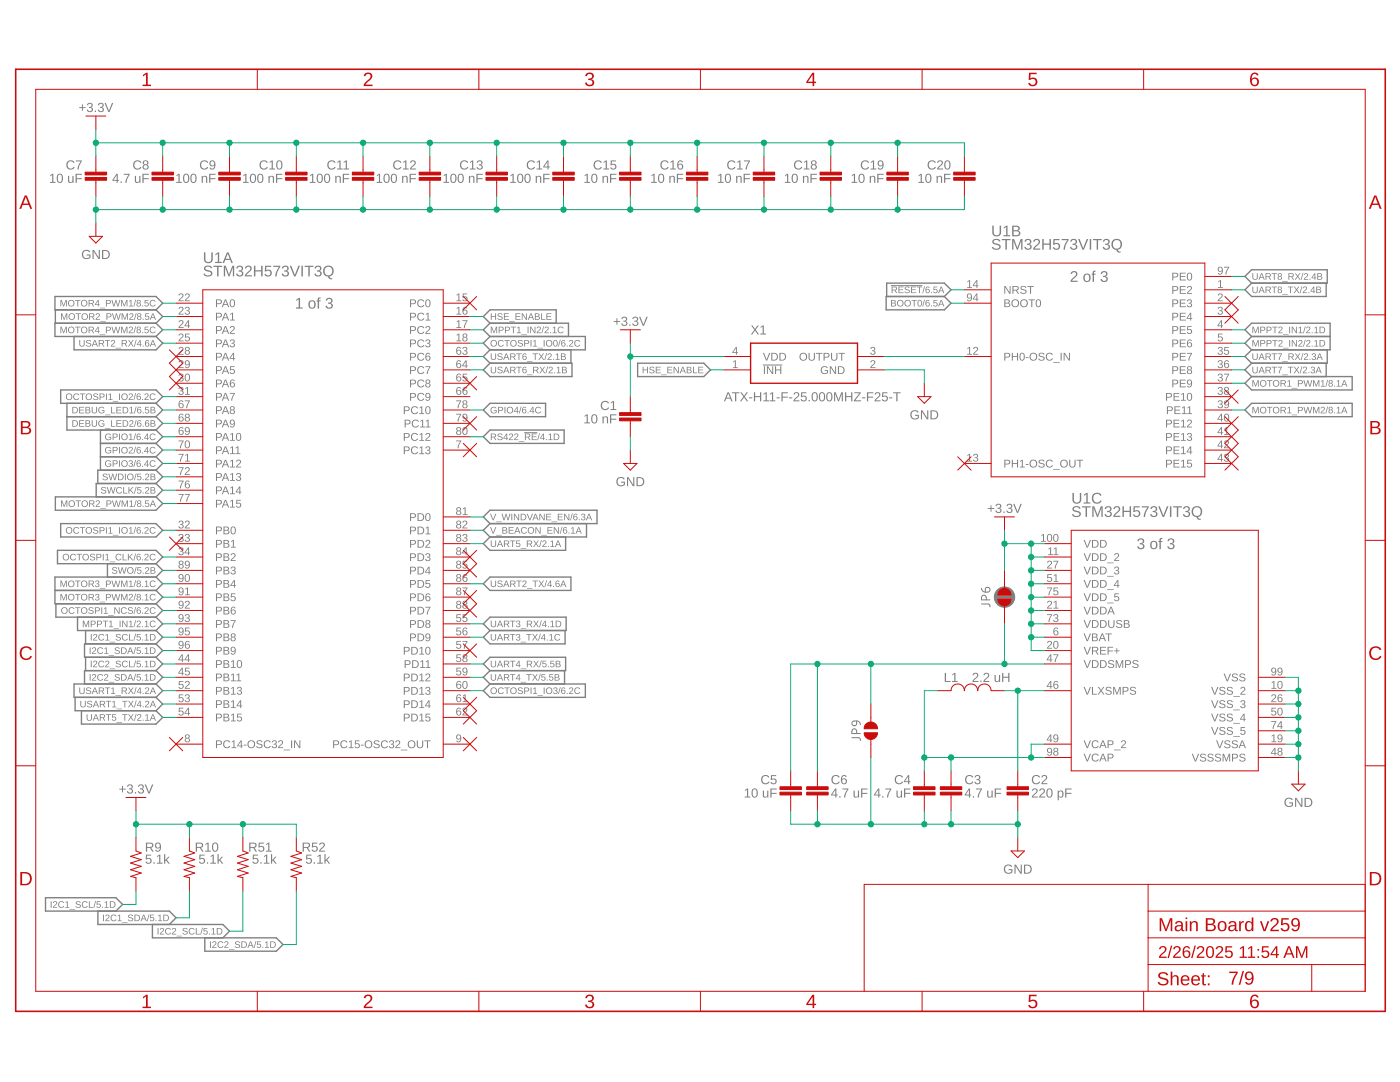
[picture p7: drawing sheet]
<svg xmlns="http://www.w3.org/2000/svg" width="279mm" height="216mm" viewBox="0 0 279 216" stroke-linecap="round" stroke-linejoin="round" font-family="sans-serif">
<g fill="#808080">
<path d="M91 87.9h1.1l-.6 1.5h-.2l.1-.4 .5-.9h-.9z"/>
<path d="M243.1 56.2l.6-.3v1.4h.3v.1h-.9v-.1h.4v-1.2l-.4 .2z"/>
<path d="M243.2 58.7a.53 .53 0 0 1 .8 .2 .53 .53 0 0 1-.5 .7l-.3 .3h.8v.2h-1l.5-.7a.33 .33 0 0 0 .3-.4 .33 .33 0 0 0-.5-.1h-.3z"/>
<path d="M243.2 61.3a.45 .45 0 0 1 .7 0 .45 .45 0 0 1-.2 .7 .41 .41 0 0 1 .4 .5 .41 .41 0 0 1-.6 .3l-.4-.2-.1-.2h.2a.31 .31 0 0 0 .4 .2 .31 .31 0 0 0 .2-.5h-.4v-.2a.3 .3 0 0 0 .4-.1 .3 .3 0 0 0-.2-.4 .3 .3 0 0 0-.4 .2h-.2z"/>
<path d="M243.1 66.6h.9v.1h-.7l-.1 .5a.53 .53 0 0 1 .8 .3 .53 .53 0 0 1-.3 .7 .53 .53 0 0 1-.7-.4l.2-.1a.34 .34 0 0 0 .5 .2 .34 .34 0 0 0 .1-.5 .34 .34 0 0 0-.6 0h-.2z"/>
<path d="M59.1 59.8l.5-.3h.3v1.8h.5v.3h-1.3v-.3h.5v-1.6l-.5 .4zM61.7 60.1a.79 .79 0 0 1 1.1 .1 .79 .79 0 0 1 0 1.1 .79 .79 0 0 1-1.1 .1l-.2-.6zM61.9 60.3a.76 .76 0 0 0 .4 1.1 .69 .69 0 0 0 .4-.6 .69 .69 0 0 0-.4-.7zM63.5 59.4h.5v.2l-.3 .1v.2h.3v.2h-.3v1.5h-.3v-1.5h-.2v-.2h.2zM65.2 59.6a.62 .62 0 0 1 .9-.1 .62 .62 0 0 1 0 .9l-.2 .1a.6 .6 0 0 1 .5 .8 .6 .6 0 0 1-.9 .3l-.5-.4v-.2h.2a.43 .43 0 0 0 .6 .4 .43 .43 0 0 0 .2-.7l-.5-.1v-.2a.41 .41 0 0 0 .6-.2 .41 .41 0 0 0-.3-.6 .41 .41 0 0 0-.5 .4h-.3z"/>
<path d="M213.9 54.2a.69 .69 0 0 1 1.1 .2 .69 .69 0 0 1-.4 1l-.7 .6h1.2v.2h-1.5l.1-.3 .5-.5a.63 .63 0 0 0 .3-1.1l-.4 .1-.2 .3-.2-.1zM216.4 54.8a.79 .79 0 0 1 1.1 .1 .79 .79 0 0 1 0 1.1 .79 .79 0 0 1-1.1 .1l-.2-.7zM216.6 54.9a.76 .76 0 0 0 .3 1.2 .69 .69 0 0 0 .5-.7 .69 .69 0 0 0-.5-.6zM218.2 54.1l.5-.1v.2l-.4 .1v.3h.4v.2h-.4v1.4h-.2v-1.4h-.3v-.2h.3zM219.9 54.2a.62 .62 0 0 1 .9 0 .62 .62 0 0 1 0 .9l-.2 .1a.6 .6 0 0 1 .4 .8 .6 .6 0 0 1-.8 .3l-.5-.4-.1-.2h.3a.43 .43 0 0 0 .6 .4 .43 .43 0 0 0 .2-.7l-.6-.1v-.3a.41 .41 0 0 0 .6-.2 .41 .41 0 0 0-.3-.5 .41 .41 0 0 0-.5 .4l-.2-.1z"/>
<path d="M227.2 107.6a.62 .62 0 0 1 .9-.1 .62 .62 0 0 1 0 .9l-.2 .1a.6 .6 0 0 1 .5 .8 .6 .6 0 0 1-.9 .3l-.5-.4-.1-.2h.3a.43 .43 0 0 0 .6 .4 .43 .43 0 0 0 .2-.7l-.5-.1v-.2a.41 .41 0 0 0 .5-.2 .41 .41 0 0 0-.2-.6 .41 .41 0 0 0-.5 .4h-.3zM229.7 108.1a.79 .79 0 0 1 1.1 .1 .79 .79 0 0 1 0 1.1 .79 .79 0 0 1-1.1 .1l-.2-.6zM229.9 108.3a.76 .76 0 0 0 .4 1.1 .69 .69 0 0 0 .4-.6 .69 .69 0 0 0-.4-.7zM231.5 107.4h.5v.2l-.3 .1v.2h.3v.2h-.3v1.5h-.3v-1.5h-.2v-.2h.2zM233.2 107.6a.62 .62 0 0 1 .9-.1 .62 .62 0 0 1 0 .9l-.2 .1a.6 .6 0 0 1 .5 .8 .6 .6 0 0 1-.9 .3l-.5-.4v-.2h.2a.43 .43 0 0 0 .6 .4 .43 .43 0 0 0 .2-.7l-.5-.1v-.2a.41 .41 0 0 0 .6-.2 .41 .41 0 0 0-.3-.6 .41 .41 0 0 0-.5 .4h-.3z"/>
<path d="M40.8 53.3a.97 .97 0 0 1 1.5 .2h-.2a.52 .52 0 0 0-.6-.3 .52 .52 0 0 0-.5 .5l.6 .2a.65 .65 0 0 1 .8 .7 .65 .65 0 0 1-.9 .6 .78 .78 0 0 1-.9-.6h.3a.64 .64 0 0 0 .6 .4 .64 .64 0 0 0 .6-.5l-.5-.3a.68 .68 0 0 1-.7-.2 .68 .68 0 0 1-.1-.7zM42.6 53h1.7v.3h-.7v1.9h-.3v-1.9h-.7zM44.7 53h.3l.7 1.8 .7-1.8h.3v2.2h-.2v-1.9l-.7 1.9h-.2l-.7-1.9v1.9h-.2zM47.4 53.1a.62 .62 0 0 1 .9 0 .62 .62 0 0 1 0 .9l-.2 .1a.6 .6 0 0 1 .4 .8 .6 .6 0 0 1-.9 .3l-.5-.4v-.2h.3a.43 .43 0 0 0 .6 .4 .43 .43 0 0 0 .2-.7l-.6-.1v-.2a.41 .41 0 0 0 .6-.2 .41 .41 0 0 0-.3-.6 .41 .41 0 0 0-.5 .4l-.3-.1zM49.1 53.1a.69 .69 0 0 1 1.1 .2 .69 .69 0 0 1-.4 1l-.6 .6h1.1v.3h-1.4v-.4l.5-.5a.63 .63 0 0 0 .3-1.1l-.4 .1-.1 .3h-.3zM50.7 53h.3v.9h1.1v-.9h.3v2.2h-.3v-1h-1.1v1h-.3zM52.9 53h1.2v.3h-.9l-.1 .6a.73 .73 0 0 1 1 .3 .73 .73 0 0 1-.3 1 .73 .73 0 0 1-1-.4v-.1l.3-.1a.47 .47 0 0 0 .7 .2 .47 .47 0 0 0 0-.7 .47 .47 0 0 0-.7 .1h-.3zM54.5 53h1.4l-.6 1.4-.1 .8h-.3l.1-.6 .7-1.3h-1.2zM56.5 53.1a.62 .62 0 0 1 .9 0 .62 .62 0 0 1 0 .9l-.2 .1a.6 .6 0 0 1 .4 .8 .6 .6 0 0 1-.8 .3l-.5-.4-.1-.2h.3a.43 .43 0 0 0 .6 .4 .43 .43 0 0 0 .2-.7l-.6-.1v-.2a.41 .41 0 0 0 .6-.2 .41 .41 0 0 0-.3-.6 .41 .41 0 0 0-.5 .4l-.3-.1zM57.8 53h.3l.7 1.9 .8-1.9h.3l-.9 2.2h-.3zM60.2 53h.2v2.2h-.2zM60.8 53h1.7v.3h-.7v1.9h-.3v-1.9h-.7zM63 53.1a.62 .62 0 0 1 .9 0 .62 .62 0 0 1 0 .9l-.2 .1a.6 .6 0 0 1 .4 .8 .6 .6 0 0 1-.8 .3l-.5-.4-.1-.2h.3a.43 .43 0 0 0 .6 .4 .43 .43 0 0 0 .2-.7l-.6-.1v-.2a.41 .41 0 0 0 .6-.2 .41 .41 0 0 0-.2-.6 .41 .41 0 0 0-.6 .4l-.2-.1zM64.8 53.3a1.1 1.1 0 0 1 1.7 .3 1.1 1.1 0 0 1-.8 1.6l.2 .2 .4 .1v.2h-.4l-.3-.2a.54 .54 0 0 0-.7-.5 1.21 1.21 0 0 1-.1-1.7zM65 53.5a.83 .83 0 0 0 0 1.2 .83 .83 0 0 0 1.2-.2 .83 .83 0 0 0-.1-1.1 .83 .83 0 0 0-1.1 .1z"/>
<path d="M198.1 47.9a.97 .97 0 0 1 1.6 .3h-.3a.52 .52 0 0 0-.6-.4 .52 .52 0 0 0-.4 .6l.5 .2a.65 .65 0 0 1 .8 .7 .65 .65 0 0 1-.9 .5 .78 .78 0 0 1-.9-.5h.3a.64 .64 0 0 0 .6 .3 .64 .64 0 0 0 .6-.4l-.5-.3a.68 .68 0 0 1-.7-.3 .68 .68 0 0 1-.1-.7zM199.9 47.7h1.8v.2h-.8v1.9h-.2v-1.9h-.8zM202 47.7h.4l.6 1.8 .7-1.8h.4v2.1h-.3v-1.9l-.7 1.9h-.2l-.7-1.9 .1 1.9h-.3zM204.7 47.8a.62 .62 0 0 1 .9-.1 .62 .62 0 0 1 0 1h-.2a.6 .6 0 0 1 .4 .8 .6 .6 0 0 1-.8 .3l-.5-.4-.1-.1 .3-.1a.43 .43 0 0 0 .6 .4 .43 .43 0 0 0 .2-.6l-.6-.1v-.3a.41 .41 0 0 0 .6-.2 .41 .41 0 0 0-.3-.5 .41 .41 0 0 0-.5 .3h-.2zM206.4 47.8a.69 .69 0 0 1 1.1 .1 .69 .69 0 0 1-.4 1.1l-.6 .6h1.1v.2h-1.4l.1-.3 .4-.5a.63 .63 0 0 0 .4-1.1l-.5 .1-.1 .2h-.3zM208 47.7h.3v.9h1.1v-.9h.3v2.1h-.3v-1h-1.1v1h-.3zM210.2 47.7h1.2v.2h-.9l-.1 .7a.73 .73 0 0 1 1.1 .3 .73 .73 0 0 1-.4 1 .73 .73 0 0 1-.9-.4l-.1-.2h.3a.47 .47 0 0 0 .7 .2 .47 .47 0 0 0 .1-.7 .47 .47 0 0 0-.8 0h-.2zM211.9 47.7h1.4l-.6 1.4-.2 .7h-.2v-.5l.7-1.4h-1.1zM213.8 47.8a.62 .62 0 0 1 .9-.1 .62 .62 0 0 1 0 1h-.2a.6 .6 0 0 1 .5 .8 .6 .6 0 0 1-.9 .3l-.5-.4-.1-.1 .3-.1a.43 .43 0 0 0 .6 .4 .43 .43 0 0 0 .2-.6l-.6-.1v-.3a.41 .41 0 0 0 .6-.2 .41 .41 0 0 0-.2-.5 .41 .41 0 0 0-.6 .3h-.2zM215.2 47.7h.3l.7 1.9 .7-1.9h.3l-.9 2.1h-.3zM217.5 47.7h.3v2.1h-.3zM218.1 47.7h1.8v.2h-.8v1.9h-.2v-1.9h-.8zM220.3 47.8a.62 .62 0 0 1 .9-.1 .62 .62 0 0 1 0 1h-.2a.6 .6 0 0 1 .5 .8 .6 .6 0 0 1-.9 .3l-.5-.4v-.1l.2-.1a.43 .43 0 0 0 .6 .4 .43 .43 0 0 0 .2-.6l-.5-.1v-.3a.41 .41 0 0 0 .6-.2 .41 .41 0 0 0-.3-.5 .41 .41 0 0 0-.5 .3h-.3zM222.1 47.9a1.1 1.1 0 0 1 1.7 .3 1.1 1.1 0 0 1-.7 1.6l.1 .3 .5 .1v.2h-.5l-.3-.2a.54 .54 0 0 0-.6-.5 1.21 1.21 0 0 1-.2-1.8zM222.3 48.1a.83 .83 0 0 0 0 1.3 .83 .83 0 0 0 1.2-.2 .83 .83 0 0 0-.1-1.1 .83 .83 0 0 0-1.1 0z"/>
<path d="M214.1 101.2a.97 .97 0 0 1 1.6 .3h-.3a.52 .52 0 0 0-.6-.3 .52 .52 0 0 0-.4 .5l.5 .2a.65 .65 0 0 1 .8 .7 .65 .65 0 0 1-.9 .6 .78 .78 0 0 1-.9-.6h.3a.64 .64 0 0 0 .6 .4 .64 .64 0 0 0 .6-.5l-.5-.3a.68 .68 0 0 1-.7-.2 .68 .68 0 0 1-.1-.8zM215.9 101h1.8v.3h-.8v1.8h-.2v-1.8h-.8zM218 101h.4l.6 1.8 .7-1.8h.4v2.1h-.3v-1.8l-.7 1.8h-.2l-.7-1.8 .1 1.8h-.3zM220.7 101.1a.62 .62 0 0 1 .9 0 .62 .62 0 0 1 0 .9l-.2 .1a.6 .6 0 0 1 .4 .8 .6 .6 0 0 1-.8 .3l-.5-.4-.1-.2h.3a.43 .43 0 0 0 .6 .4 .43 .43 0 0 0 .2-.7l-.6-.1v-.3a.41 .41 0 0 0 .6-.2 .41 .41 0 0 0-.3-.5 .41 .41 0 0 0-.5 .4l-.2-.1zM222.4 101.1a.69 .69 0 0 1 1.1 .2 .69 .69 0 0 1-.4 1l-.6 .6h1.1v.2h-1.4l.1-.3 .4-.5a.63 .63 0 0 0 .4-1.1l-.5 .1-.1 .3-.3-.1zM224 101h.3v.9h1.1v-.9h.3v2.1h-.3v-.9h-1.1v.9h-.3zM226.2 101h1.2v.3h-.9l-.1 .6a.73 .73 0 0 1 1.1 .3 .73 .73 0 0 1-.4 1 .73 .73 0 0 1-.9-.4l-.1-.1 .3-.1a.47 .47 0 0 0 .7 .2 .47 .47 0 0 0 .1-.7 .47 .47 0 0 0-.8 .1h-.2zM227.9 101h1.4l-.6 1.4-.2 .7h-.2v-.5l.7-1.3h-1.1zM229.8 101.1a.62 .62 0 0 1 .9 0 .62 .62 0 0 1 0 .9l-.2 .1a.6 .6 0 0 1 .5 .8 .6 .6 0 0 1-.9 .3l-.5-.4-.1-.2h.3a.43 .43 0 0 0 .6 .4 .43 .43 0 0 0 .2-.7l-.6-.1v-.3a.41 .41 0 0 0 .6-.2 .41 .41 0 0 0-.2-.5 .41 .41 0 0 0-.6 .4l-.2-.1zM231.2 101h.3l.7 1.9 .7-1.9h.3l-.9 2.1h-.3zM233.5 101h.3v2.1h-.3zM234.1 101h1.8v.3h-.8v1.8h-.2v-1.8h-.8zM236.3 101.1a.62 .62 0 0 1 .9 0 .62 .62 0 0 1 0 .9l-.2 .1a.6 .6 0 0 1 .5 .8 .6 .6 0 0 1-.9 .3l-.5-.4v-.2h.2a.43 .43 0 0 0 .6 .4 .43 .43 0 0 0 .2-.7l-.5-.1v-.3a.41 .41 0 0 0 .6-.2 .41 .41 0 0 0-.3-.5 .41 .41 0 0 0-.5 .4l-.3-.1zM238.1 101.3a1.1 1.1 0 0 1 1.7 .3 1.1 1.1 0 0 1-.7 1.6l.1 .2 .5 .1v.2h-.5l-.3-.2a.54 .54 0 0 0-.6-.5 1.21 1.21 0 0 1-.2-1.7zM238.3 101.4a.83 .83 0 0 0 0 1.3 .83 .83 0 0 0 1.2-.2 .83 .83 0 0 0-.1-1.1 .83 .83 0 0 0-1.1 0z"/>
<path d="M145.2 78.3h.3l.7 1.8h-.2l-.2-.5h-.9l-.2 .5h-.2zM145.3 78.5l-.3 .9h.7zM146.1 78.3h1.5v.2h-.7v1.6h-.2v-1.6h-.6zM147.7 78.3h.3l.5 .7 .5-.7h.3l-.7 .8 .7 1h-.3l-.5-.8-.6 .8h-.2l.7-1zM149.5 79.3h.6v.2h-.6zM150.5 78.3h.2v.7h1v-.7h.2v1.8h-.2v-.9h-1v.9h-.2zM152.4 78.6l.6-.3v1.6h.5v.2h-1.2v-.2h.5v-1.4l-.4 .3zM153.7 78.6l.6-.3v1.6h.4v.2h-1.1v-.2h.5v-1.4l-.4 .3zM155 79.3h.6v.2h-.6zM156 78.3h1.2v.2h-1v.6h1v.2h-1v.8h-.2zM157.5 79.3h.6v.2h-.6zM158.5 78.4a.58 .58 0 0 1 1 .1 .58 .58 0 0 1-.4 .8l-.5 .6h.9v.2h-1.2l.1-.3 .5-.5a.39 .39 0 0 0 .4-.6 .39 .39 0 0 0-.7-.1v.1h-.2zM159.9 78.3h1v.2h-.8v.5a.62 .62 0 0 1 .9 .3 .62 .62 0 0 1-.4 .9 .62 .62 0 0 1-.8-.5h.2a.4 .4 0 0 0 .6 .1 .4 .4 0 0 0 .1-.6 .4 .4 0 0 0-.6 0h-.3zM161.4 79.8h.2v.3h-.2zM162.2 78.4a.68 .68 0 0 1 .8 0 .68 .68 0 0 1 .2 .8 .68 .68 0 0 1-.6 .9 .68 .68 0 0 1-.6-.9zM162.4 78.5a1.02 1.02 0 0 0 .2 1.4 .9 .9 0 0 0 0-1.5zM163.7 78.4a.68 .68 0 0 1 .8 0 .68 .68 0 0 1 .2 .8 .68 .68 0 0 1-.6 .9 .68 .68 0 0 1-.7-.9zM163.9 78.5a1.02 1.02 0 0 0 .2 1.4 .9 .9 0 0 0 0-1.5zM165.2 78.4a.68 .68 0 0 1 .7 0 .68 .68 0 0 1 .2 .8 .68 .68 0 0 1-.6 .9 .68 .68 0 0 1-.6-.9zM165.3 78.5a1.02 1.02 0 0 0 .2 1.4 .9 .9 0 0 0 0-1.5zM166.5 78.3h.3l.5 1.5 .6-1.5h.3v1.8h-.2v-1.6l-.6 1.6h-.1l-.6-1.6v1.6h-.2zM168.6 78.3h.3v.7h1v-.7h.2v1.8h-.2v-.9h-1v.9h-.3zM170.5 78.3h1.3v.2l-1.1 1.4h1.1v.2h-1.4v-.2l1.1-1.4h-1zM172 79.3h.7v.2h-.7zM173 78.3h1.3v.2h-1v.6h1v.2h-1v.8h-.3zM174.7 78.4a.58 .58 0 0 1 .9 .1 .58 .58 0 0 1-.3 .8l-.5 .6h.9v.2h-1.2l.1-.3 .5-.5a.39 .39 0 0 0 .4-.6 .39 .39 0 0 0-.7-.1v.1h-.3zM176.1 78.3h1v.2h-.8v.5a.62 .62 0 0 1 .8 .3 .62 .62 0 0 1-.3 .9 .62 .62 0 0 1-.8-.5h.2a.4 .4 0 0 0 .6 .1 .4 .4 0 0 0 .1-.6 .4 .4 0 0 0-.7 0h-.2zM177.4 79.3h.7v.2h-.7zM178.3 78.3h1.4v.2h-.6v1.6h-.2v-1.6h-.6z"/>
<path d="M123 63.5h.2v.5h.5v.2h-.5v.6h-.2v-.6h-.5v-.2h.5zM124.2 63.3a.51 .51 0 0 1 .8 0 .51 .51 0 0 1-.2 .8 .51 .51 0 0 1 .4 .7 .51 .51 0 0 1-.8 .2l-.4-.2v-.2l.2-.1a.37 .37 0 0 0 .5 .4 .37 .37 0 0 0 .2-.6l-.5-.1v-.2a.35 .35 0 0 0 .5-.2 .35 .35 0 0 0-.2-.4 .35 .35 0 0 0-.5 .3h-.2zM125.6 64.7h.2v.3h-.2zM126.4 63.3a.51 .51 0 0 1 .8 0 .51 .51 0 0 1-.2 .8 .51 .51 0 0 1 .4 .7 .51 .51 0 0 1-.8 .2l-.4-.2v-.2l.2-.1a.37 .37 0 0 0 .5 .4 .37 .37 0 0 0 .2-.6l-.5-.1v-.2a.35 .35 0 0 0 .5-.2 .35 .35 0 0 0-.2-.4 .35 .35 0 0 0-.5 .3h-.2zM127.5 63.2h.3l.6 1.6 .6-1.6h.3l-.8 1.8h-.2z"/>
<path d="M181.9 82.1a.94 .94 0 0 1 1.4 .2h-.2a.71 .71 0 0 0-1 0 .71 .71 0 0 0 0 1 .71 .71 0 0 0 .9 .1l.2-.4h-.6v-.2h.8v.6a.99 .99 0 0 1-1.4 .1 .99 .99 0 0 1-.1-1.4zM183.8 81.9h.3l1 1.5-.1-1.5h.3v1.8h-.3l-1-1.6v1.6h-.2zM185.7 81.9h.6a.9 .9 0 0 1 .9 .8 .9 .9 0 0 1-.8 1h-.7zM185.9 82.1v1.4a.77 .77 0 0 0 1.1-.7 .77 .77 0 0 0-1.1-.7z"/>
<path d="M123.2 95.4a.94 .94 0 0 1 1.5 .2l-.3 .1a.71 .71 0 0 0-1-.1 .71 .71 0 0 0 0 1 .71 .71 0 0 0 1 .1l.1-.4h-.5v-.2h.7v.6a.99 .99 0 0 1-1.4 .1 .99 .99 0 0 1-.1-1.4zM125.1 95.2h.3l1 1.6v-1.6h.2v1.8h-.3l-1-1.5v1.5h-.2zM127 95.2h.6a.9 .9 0 0 1 1 .9 .9 .9 0 0 1-.9 .9h-.7zM127.3 95.4v1.4a.77 .77 0 0 0 1-.7 .77 .77 0 0 0-1-.7z"/>
<path d="M256.6 159.4a.94 .94 0 0 1 1.4 .2l-.2 .1a.71 .71 0 0 0-1-.1 .71 .71 0 0 0-.1 1 .71 .71 0 0 0 1 .1l.1-.4h-.5v-.2h.7v.6a.99 .99 0 0 1-1.4 .1 .99 .99 0 0 1 0-1.4zM258.5 159.2h.2l1 1.5v-1.5h.2v1.8h-.3l-.9-1.5v1.5h-.2zM260.4 159.2h.6a.9 .9 0 0 1 .9 .9 .9 .9 0 0 1-.9 .9h-.6zM260.6 159.4v1.4a.77 .77 0 0 0 1.1-.7 .77 .77 0 0 0-1.1-.7z"/>
<path d="M194.3 134.4a.58 .58 0 0 1 .9 .1 .58 .58 0 0 1-.4 .8l-.5 .6h1v.2h-1.2v-.3l.5-.5a.39 .39 0 0 0 .4-.6 .39 .39 0 0 0-.6-.1l-.1 .1h-.2zM195.6 135.8h.3v.3h-.3zM196.5 134.4a.58 .58 0 0 1 .9 .1 .58 .58 0 0 1-.4 .8l-.5 .6h1v.2h-1.2v-.3l.5-.5a.39 .39 0 0 0 .4-.6 .39 .39 0 0 0-.7-.1v.1h-.2zM198.5 134.7h.2v.9a.34 .34 0 0 0 .4 .3 .34 .34 0 0 0 .3-.4v-.8h.2v1.4h-.2v-.3a.47 .47 0 0 1-.6 .3 .47 .47 0 0 1-.3-.5zM200 134.3h.2v.7h1v-.7h.3v1.8h-.3v-.9h-1v.9h-.2z"/>
<path d="M206.1 157.4a.58 .58 0 0 1 .9 .2 .58 .58 0 0 1-.3 .8l-.5 .5h.9v.2h-1.2l.1-.3 .5-.5a.39 .39 0 0 0 .3-.5 .39 .39 0 0 0-.6-.1v.1h-.3zM207.6 157.4a.58 .58 0 0 1 .9 .2 .58 .58 0 0 1-.3 .8l-.6 .5h1v.2h-1.2l.1-.3 .4-.5a.39 .39 0 0 0 .4-.5 .39 .39 0 0 0-.6-.1l-.1 .1h-.2zM209.1 157.4a.68 .68 0 0 1 .8 .1 .68 .68 0 0 1 .2 .7 .68 .68 0 0 1-.7 1 .68 .68 0 0 1-.6-1zM209.3 157.5a1.02 1.02 0 0 0 .1 1.5 .9 .9 0 0 0 0-1.5zM211.1 157.8h.2v.2a.53 .53 0 0 1 .7-.2 .53 .53 0 0 1 .2 .6 .56 .56 0 0 1-.7 .7l-.2-.2v.8h-.2zM211.5 158a.66 .66 0 0 0 .2 1 .53 .53 0 0 0 .4-.6 .53 .53 0 0 0-.6-.4zM212.6 157.3h1.3v.2h-1.1v.7h1v.2h-1v.7h-.2z"/>
<path d="M200.6 172.7a.94 .94 0 0 1 1.4 .2l-.2 .1a.71 .71 0 0 0-1 0 .71 .71 0 0 0-.1 1 .71 .71 0 0 0 1 0l.1-.4h-.5v-.2h.7v.7a.99 .99 0 0 1-1.4 .1 .99 .99 0 0 1 0-1.5zM202.5 172.5h.2l1 1.6v-1.6h.2v1.8h-.3l-.9-1.5v1.5h-.2zM204.4 172.5h.6a.9 .9 0 0 1 .9 .9 .9 .9 0 0 1-.9 .9h-.6zM204.6 172.7v1.4a.77 .77 0 0 0 1.1-.7 .77 .77 0 0 0-1.1-.7z"/>
<path d="M197.7 100.8h.2v.6h.5v.2h-.5v.5h-.2v-.5h-.6v-.2h.6zM198.9 100.6a.51 .51 0 0 1 .8 0 .51 .51 0 0 1-.2 .8 .51 .51 0 0 1 .3 .7 .51 .51 0 0 1-.7 .3l-.4-.3-.1-.2h.3a.37 .37 0 0 0 .5 .3 .37 .37 0 0 0 .1-.6l-.4-.1v-.2a.35 .35 0 0 0 .5-.1 .35 .35 0 0 0-.3-.5 .35 .35 0 0 0-.4 .3h-.2zM200.2 102.1h.3v.2h-.3zM201 100.6a.51 .51 0 0 1 .9 0 .51 .51 0 0 1-.3 .8 .51 .51 0 0 1 .4 .7 .51 .51 0 0 1-.7 .3l-.4-.3-.1-.2h.3a.37 .37 0 0 0 .5 .3 .37 .37 0 0 0 .1-.6l-.4-.1v-.2a.35 .35 0 0 0 .5-.1 .35 .35 0 0 0-.3-.5 .35 .35 0 0 0-.4 .3h-.2zM202.2 100.5h.3l.6 1.6 .6-1.6h.2l-.7 1.8h-.3z"/>
<path d="M10 35l.6-.3v1.6h.5v.2h-1.1v-.2h.4v-1.4l-.4 .3zM11.6 34.8a.68 .68 0 0 1 .8 0 .68 .68 0 0 1 .2 .8 .68 .68 0 0 1-.7 .9 .68 .68 0 0 1-.6-.9zM11.8 34.9a1.02 1.02 0 0 0 .1 1.4 .9 .9 0 0 0 0-1.5zM13.6 35.1h.2v.9a.34 .34 0 0 0 .4 .4 .34 .34 0 0 0 .3-.5v-.8h.2v1.4h-.2v-.2a.47 .47 0 0 1-.6 .2 .47 .47 0 0 1-.3-.5zM15.1 34.7h1.3v.2h-1.1v.7h1v.2h-1v.7h-.2z"/>
<path d="M23.3 34.7h.2v1.2h.3v.2h-.3v.4h-.2v-.4h-.9zM23.3 34.9l-.7 1h.7zM24.1 36.2h.2v.3h-.2zM24.7 34.7h1.2l-.5 1.1-.1 .7h-.3l.1-.5 .6-1.1h-1zM26.9 35.1h.2v.9a.34 .34 0 0 0 .4 .4 .34 .34 0 0 0 .3-.5v-.8h.2v1.4h-.2v-.2a.47 .47 0 0 1-.5 .2 .47 .47 0 0 1-.4-.5zM28.4 34.7h1.3v.2h-1v.7h1v.2h-1v.7h-.3z"/>
<path d="M35.2 35l.7-.3v1.6h.4v.2h-1.1v-.2h.4v-1.4l-.4 .3zM36.8 34.8a.68 .68 0 0 1 .8 0 .68 .68 0 0 1 .2 .8 .68 .68 0 0 1-.6 .9 .68 .68 0 0 1-.7-.9zM37 34.9a1.02 1.02 0 0 0 .1 1.4 .9 .9 0 0 0 .1-1.5zM38.3 34.8a.68 .68 0 0 1 .7 0 .68 .68 0 0 1 .2 .8 .68 .68 0 0 1-.6 .9 .68 .68 0 0 1-.6-.9zM38.4 34.9a1.02 1.02 0 0 0 .2 1.4 .9 .9 0 0 0 0-1.5zM40.2 35.1h.3v.2a.47 .47 0 0 1 .5-.2 .47 .47 0 0 1 .4 .5v.9h-.3v-.9a.34 .34 0 0 0-.3-.4 .34 .34 0 0 0-.3 .5v.8h-.2zM41.7 34.7h1.3v.2h-1v.7h1v.2h-1v.7h-.3z"/>
<path d="M116.7 35l.6-.3v1.6h.5v.2h-1.2v-.2h.5v-1.4l-.4 .3zM118.3 34.8a.68 .68 0 0 1 .7 0 .68 .68 0 0 1 .2 .8 .68 .68 0 0 1-.6 .9 .68 .68 0 0 1-.6-.9zM118.4 34.9a1.02 1.02 0 0 0 .2 1.4 .9 .9 0 0 0 0-1.5zM120.2 35.1h.3v.2a.47 .47 0 0 1 .5-.2 .47 .47 0 0 1 .4 .5v.9h-.3v-.9a.34 .34 0 0 0-.3-.4 .34 .34 0 0 0-.3 .5v.8h-.3zM121.7 34.7h1.3v.2h-1v.7h1v.2h-1v.7h-.3z"/>
<path d="M16.4 20.8h.1v.6h.6v.2h-.6v.5h-.1v-.5h-.6v-.2h.6zM17.5 20.6a.51 .51 0 0 1 .8 0 .51 .51 0 0 1-.2 .8 .51 .51 0 0 1 .4 .7 .51 .51 0 0 1-.7 .3l-.4-.3-.1-.2h.3a.37 .37 0 0 0 .5 .3 .37 .37 0 0 0 .1-.6l-.5-.1v-.2a.35 .35 0 0 0 .6-.1 .35 .35 0 0 0-.3-.5 .35 .35 0 0 0-.4 .3h-.3zM18.9 22.1h.3v.3h-.3zM19.7 20.6a.51 .51 0 0 1 .8 0 .51 .51 0 0 1-.2 .8 .51 .51 0 0 1 .4 .7 .51 .51 0 0 1-.7 .3l-.4-.3-.1-.2h.2a.37 .37 0 0 0 .5 .3 .37 .37 0 0 0 .2-.6l-.5-.1v-.2a.35 .35 0 0 0 .5-.1 .35 .35 0 0 0-.2-.5 .35 .35 0 0 0-.4 .3h-.3zM20.9 20.5h.2l.6 1.6 .6-1.6h.3l-.7 1.9h-.3z"/>
<path d="M16.6 50.1a.94 .94 0 0 1 1.4 .2h-.2a.71 .71 0 0 0-1 0 .71 .71 0 0 0-.1 1 .71 .71 0 0 0 1 .1l.1-.4h-.5v-.2h.8v.6a.99 .99 0 0 1-1.5 .1 .99 .99 0 0 1 0-1.4zM18.5 49.9h.3l.9 1.5v-1.5h.2v1.8h-.3l-.9-1.6v1.6h-.2zM20.4 49.9h.6a.9 .9 0 0 1 .9 .8 .9 .9 0 0 1-.9 1h-.6zM20.6 50.1v1.4a.77 .77 0 0 0 1.1-.7 .77 .77 0 0 0-1.1-.7z"/>
<path d="M48.5 35l.7-.3v1.6h.4v.2h-1.1v-.2h.5v-1.4l-.5 .3zM50.1 34.8a.68 .68 0 0 1 .8 0 .68 .68 0 0 1 .2 .8 .68 .68 0 0 1-.6 .9 .68 .68 0 0 1-.6-.9zM50.3 34.9a1.02 1.02 0 0 0 .2 1.4 .9 .9 0 0 0 0-1.5zM51.6 34.8a.68 .68 0 0 1 .8 0 .68 .68 0 0 1 .2 .8 .68 .68 0 0 1-.7 .9 .68 .68 0 0 1-.6-.9zM51.8 34.9a1.02 1.02 0 0 0 .1 1.4 .9 .9 0 0 0 0-1.5zM53.6 35.1h.2v.2a.47 .47 0 0 1 .5-.2 .47 .47 0 0 1 .4 .5v.9h-.2v-.9a.34 .34 0 0 0-.4-.4 .34 .34 0 0 0-.3 .5v.8h-.2zM55.1 34.7h1.3v.2h-1.1v.7h1v.2h-1v.7h-.2z"/>
<path d="M61.9 35l.6-.3v1.6h.5v.2h-1.2v-.2h.5v-1.4l-.4 .3zM63.5 34.8a.68 .68 0 0 1 .8 0 .68 .68 0 0 1 .1 .8 .68 .68 0 0 1-.6 .9 .68 .68 0 0 1-.6-.9zM63.6 34.9a1.02 1.02 0 0 0 .2 1.4 .9 .9 0 0 0 0-1.5zM64.9 34.8a.68 .68 0 0 1 .8 0 .68 .68 0 0 1 .2 .8 .68 .68 0 0 1-.6 .9 .68 .68 0 0 1-.7-.9zM65.1 34.9a1.02 1.02 0 0 0 .2 1.4 .9 .9 0 0 0 0-1.5zM66.9 35.1h.2v.2a.47 .47 0 0 1 .6-.2 .47 .47 0 0 1 .3 .5v.9h-.2v-.9a.34 .34 0 0 0-.4-.4 .34 .34 0 0 0-.3 .5v.8h-.2zM68.4 34.7h1.3v.2h-1v.7h1v.2h-1v.7h-.3z"/>
<path d="M75.2 35l.7-.3v1.6h.4v.2h-1.1v-.2h.4v-1.4l-.4 .3zM76.8 34.8a.68 .68 0 0 1 .8 0 .68 .68 0 0 1 .2 .8 .68 .68 0 0 1-.7 .9 .68 .68 0 0 1-.6-.9zM77 34.9a1.02 1.02 0 0 0 .1 1.4 .9 .9 0 0 0 .1-1.5zM78.3 34.8a.68 .68 0 0 1 .7 0 .68 .68 0 0 1 .2 .8 .68 .68 0 0 1-.6 .9 .68 .68 0 0 1-.6-.9zM78.4 34.9a1.02 1.02 0 0 0 .2 1.4 .9 .9 0 0 0 0-1.5zM80.2 35.1h.3v.2a.47 .47 0 0 1 .5-.2 .47 .47 0 0 1 .4 .5v.9h-.3v-.9a.34 .34 0 0 0-.3-.4 .34 .34 0 0 0-.3 .5v.8h-.3zM81.7 34.7h1.3v.2h-1v.7h1v.2h-1v.7h-.3z"/>
<path d="M88.5 35l.7-.3v1.6h.4v.2h-1.1v-.2h.5v-1.4l-.5 .3zM90.1 34.8a.68 .68 0 0 1 .8 0 .68 .68 0 0 1 .2 .8 .68 .68 0 0 1-.6 .9 .68 .68 0 0 1-.6-.9zM90.3 34.9a1.02 1.02 0 0 0 .2 1.4 .9 .9 0 0 0 0-1.5zM91.6 34.8a.68 .68 0 0 1 .8 0 .68 .68 0 0 1 .2 .8 .68 .68 0 0 1-.7 .9 .68 .68 0 0 1-.6-.9zM91.8 34.9a1.02 1.02 0 0 0 .1 1.4 .9 .9 0 0 0 0-1.5zM93.6 35.1h.2v.2a.47 .47 0 0 1 .5-.2 .47 .47 0 0 1 .4 .5v.9h-.2v-.9a.34 .34 0 0 0-.4-.4 .34 .34 0 0 0-.3 .5v.8h-.2zM95.1 34.7h1.3v.2h-1.1v.7h1v.2h-1v.7h-.2z"/>
<path d="M101.9 35l.6-.3v1.6h.5v.2h-1.2v-.2h.5v-1.4l-.4 .3zM103.5 34.8a.68 .68 0 0 1 .7 0 .68 .68 0 0 1 .2 .8 .68 .68 0 0 1-.6 .9 .68 .68 0 0 1-.6-.9zM103.6 34.9a1.02 1.02 0 0 0 .2 1.4 .9 .9 0 0 0 0-1.5zM104.9 34.8a.68 .68 0 0 1 .8 0 .68 .68 0 0 1 .2 .8 .68 .68 0 0 1-.6 .9 .68 .68 0 0 1-.7-.9zM105.1 34.9a1.02 1.02 0 0 0 .2 1.4 .9 .9 0 0 0 0-1.5zM106.9 35.1h.2v.2a.47 .47 0 0 1 .6-.2 .47 .47 0 0 1 .3 .5v.9h-.2v-.9a.34 .34 0 0 0-.4-.4 .34 .34 0 0 0-.3 .5v.8h-.2zM108.4 34.7h1.3v.2h-1v.7h1v.2h-1v.7h-.3z"/>
<path d="M130 35l.6-.3v1.6h.5v.2h-1.1v-.2h.4v-1.4l-.4 .3zM131.6 34.8a.68 .68 0 0 1 .8 0 .68 .68 0 0 1 .2 .8 .68 .68 0 0 1-.7 .9 .68 .68 0 0 1-.6-.9zM131.8 34.9a1.02 1.02 0 0 0 .1 1.4 .9 .9 0 0 0 0-1.5zM133.6 35.1h.2v.2a.47 .47 0 0 1 .5-.2 .47 .47 0 0 1 .4 .5v.9h-.2v-.9a.34 .34 0 0 0-.4-.4 .34 .34 0 0 0-.3 .5v.8h-.2zM135.1 34.7h1.3v.2h-1.1v.7h1v.2h-1v.7h-.2z"/>
<path d="M143.3 35l.7-.3v1.6h.4v.2h-1.1v-.2h.4v-1.4l-.4 .3zM144.9 34.8a.68 .68 0 0 1 .8 0 .68 .68 0 0 1 .2 .8 .68 .68 0 0 1-.6 .9 .68 .68 0 0 1-.7-.9zM145.1 34.9a1.02 1.02 0 0 0 .2 1.4 .9 .9 0 0 0 0-1.5zM146.9 35.1h.2v.2a.47 .47 0 0 1 .6-.2 .47 .47 0 0 1 .3 .5v.9h-.2v-.9a.34 .34 0 0 0-.4-.4 .34 .34 0 0 0-.3 .5v.8h-.2zM148.4 34.7h1.3v.2h-1v.7h1v.2h-1v.7h-.3z"/>
<path d="M156.7 35l.6-.3v1.6h.4v.2h-1.1v-.2h.5v-1.4l-.4 .3zM158.3 34.8a.68 .68 0 0 1 .7 0 .68 .68 0 0 1 .2 .8 .68 .68 0 0 1-.6 .9 .68 .68 0 0 1-.6-.9zM158.4 34.9a1.02 1.02 0 0 0 .2 1.4 .9 .9 0 0 0 0-1.5zM160.2 35.1h.3v.2a.47 .47 0 0 1 .5-.2 .47 .47 0 0 1 .4 .5v.9h-.3v-.9a.34 .34 0 0 0-.3-.4 .34 .34 0 0 0-.3 .5v.8h-.3zM161.7 34.7h1.3v.2h-1v.7h1v.2h-1v.7h-.3z"/>
<path d="M170 35l.6-.3v1.6h.5v.2h-1.2v-.2h.5v-1.4l-.4 .3zM171.6 34.8a.68 .68 0 0 1 .8 0 .68 .68 0 0 1 .2 .8 .68 .68 0 0 1-.7 .9 .68 .68 0 0 1-.6-.9zM171.8 34.9a1.02 1.02 0 0 0 .1 1.4 .9 .9 0 0 0 0-1.5zM173.6 35.1h.2v.2a.47 .47 0 0 1 .5-.2 .47 .47 0 0 1 .4 .5v.9h-.2v-.9a.34 .34 0 0 0-.4-.4 .34 .34 0 0 0-.3 .5v.8h-.2zM175.1 34.7h1.3v.2h-1.1v.7h1v.2h-1v.7h-.2z"/>
<path d="M183.3 35l.7-.3v1.6h.4v.2h-1.1v-.2h.4v-1.4l-.4 .3zM184.9 34.8a.68 .68 0 0 1 .8 0 .68 .68 0 0 1 .2 .8 .68 .68 0 0 1-.6 .9 .68 .68 0 0 1-.7-.9zM185.1 34.9a1.02 1.02 0 0 0 .2 1.4 .9 .9 0 0 0 0-1.5zM186.9 35.1h.2v.2a.47 .47 0 0 1 .6-.2 .47 .47 0 0 1 .3 .5v.9h-.2v-.9a.34 .34 0 0 0-.4-.4 .34 .34 0 0 0-.3 .5v.8h-.2zM188.4 34.7h1.3v.2h-1v.7h1v.2h-1v.7h-.3z"/>
<path d="M116.7 83l.6-.3v1.6h.5v.2h-1.2v-.2h.5v-1.4l-.4 .3zM118.3 82.8a.68 .68 0 0 1 .7 0 .68 .68 0 0 1 .2 .8 .68 .68 0 0 1-.6 .9 .68 .68 0 0 1-.6-.9zM118.4 82.9a1.02 1.02 0 0 0 .2 1.4 .9 .9 0 0 0 0-1.5zM120.2 83.1h.3v.2a.47 .47 0 0 1 .5-.2 .47 .47 0 0 1 .4 .5v.9h-.3v-.9a.34 .34 0 0 0-.3-.4 .34 .34 0 0 0-.3 .5v.8h-.3zM121.7 82.7h1.3v.2h-1v.6h1v.3h-1v.7h-.3z"/>
<path d="M148.7 157.6l.6-.3v1.6h.4v.2h-1.1v-.2h.5v-1.3l-.4 .2zM150.3 157.4a.68 .68 0 0 1 .7 .1 .68 .68 0 0 1 .2 .7 .68 .68 0 0 1-.6 1 .68 .68 0 0 1-.6-1zM150.4 157.5a1.02 1.02 0 0 0 .2 1.5 .9 .9 0 0 0 0-1.5zM152.2 157.8h.3v.8a.34 .34 0 0 0 .3 .4 .34 .34 0 0 0 .3-.4v-.8h.2l.1 1.3h-.3v-.2a.47 .47 0 0 1-.5 .3 .47 .47 0 0 1-.4-.5zM153.7 157.3h1.3v.2h-1v.7h1v.2h-1v.7h-.3z"/>
<path d="M166.7 157.3h.2v1.3h.3v.1h-.3v.4h-.2v-.4h-.8zM166.7 157.6l-.6 1h.6zM167.5 158.9h.2v.2h-.2zM168.1 157.3h1.2l-.5 1.2-.1 .6h-.3l.1-.4 .6-1.2h-1zM170.3 157.8h.3v.8a.34 .34 0 0 0 .3 .4 .34 .34 0 0 0 .3-.4v-.8h.2l.1 1.3h-.3v-.2a.47 .47 0 0 1-.5 .3 .47 .47 0 0 1-.4-.5zM171.8 157.3h1.3v.2h-1v.7h1v.2h-1v.7h-.3z"/>
<path d="M175.3 157.3h.2v1.3h.2v.1h-.2v.4h-.2v-.4h-.9zM175.3 157.6l-.7 1h.7zM176.1 158.9h.2v.2h-.2zM176.7 157.3h1.2l-.5 1.2-.1 .6h-.3l.1-.4 .6-1.2h-1zM178.9 157.8h.2v.8a.34 .34 0 0 0 .4 .4 .34 .34 0 0 0 .3-.4v-.8h.2v1.3h-.2v-.2a.47 .47 0 0 1-.5 .3 .47 .47 0 0 1-.4-.5zM180.4 157.3h1.3v.2h-1v.7h1v.2h-1v.7h-.3z"/>
<path d="M193.3 157.3h.3v1.3h.2v.1h-.2v.4h-.2v-.4h-.9zM193.4 157.6l-.7 1h.7zM194.2 158.9h.2v.2h-.2zM194.8 157.3h1.2l-.5 1.2-.1 .6h-.3l.1-.4 .6-1.2h-1zM197 157.8h.2v.8a.34 .34 0 0 0 .4 .4 .34 .34 0 0 0 .3-.4v-.8h.2v1.3h-.2v-.2a.47 .47 0 0 1-.5 .3 .47 .47 0 0 1-.4-.5zM198.5 157.3h1.3v.2h-1v.7h1v.2h-1v.7h-.3z"/>
<path d="M29.1 170.5h1.1v.2h-.9v.6a.62 .62 0 0 1 .9 .3 .62 .62 0 0 1-.4 .8 .62 .62 0 0 1-.8-.5h.3a.4 .4 0 0 0 .6 .2 .4 .4 0 0 0 0-.6 .4 .4 0 0 0-.6 0h-.2zM30.6 172.1h.3v.2h-.3zM31.4 170.8l.6-.3v1.6h.4v.2h-1.1v-.2h.5v-1.3l-.4 .2zM32.7 170.4h.3v1.2l.6-.6h.3l-.6 .5 .6 .8h-.3l-.5-.6-.1 .1v.5h-.3z"/>
<path d="M39.8 170.5h1v.2h-.8v.6a.62 .62 0 0 1 .9 .3 .62 .62 0 0 1-.4 .8 .62 .62 0 0 1-.8-.5h.2a.4 .4 0 0 0 .6 .2 .4 .4 0 0 0 .1-.6 .4 .4 0 0 0-.6 0h-.3zM41.3 172.1h.2v.2h-.2zM42 170.8l.7-.3v1.6h.4v.2h-1.1v-.2h.4v-1.3l-.4 .2zM43.4 170.4h.2v1.2l.7-.6h.2l-.5 .5 .6 .8h-.3l-.5-.6-.2 .1v.5h-.2z"/>
<path d="M50.5 170.5h1v.2h-.8l-.1 .6a.62 .62 0 0 1 .9 .3 .62 .62 0 0 1-.3 .8 .62 .62 0 0 1-.8-.5h.2a.4 .4 0 0 0 .6 .2 .4 .4 0 0 0 .1-.6 .4 .4 0 0 0-.7 0h-.2zM52 172.1h.2v.2h-.2zM52.7 170.8l.6-.3v1.6h.5v.2h-1.2v-.2h.5v-1.3l-.4 .2zM54.1 170.4h.2v1.2l.6-.6h.3l-.6 .5 .6 .8h-.3l-.4-.6-.2 .1v.5h-.2z"/>
<path d="M61.1 170.5h1.1v.2h-.9v.6a.62 .62 0 0 1 .9 .3 .62 .62 0 0 1-.4 .8 .62 .62 0 0 1-.8-.5h.3a.4 .4 0 0 0 .6 .2 .4 .4 0 0 0 0-.6 .4 .4 0 0 0-.6 0h-.2zM62.6 172.1h.3v.2h-.3zM63.4 170.8l.6-.3v1.6h.4v.2h-1.1v-.2h.5v-1.3l-.4 .2zM64.7 170.4h.3v1.2l.6-.6h.3l-.6 .5 .6 .8h-.3l-.5-.6-.1 .1v.5h-.3z"/>
<path d="M24.4 156.8h.1v.6h.6v.2h-.6v.5h-.1v-.5h-.6v-.2h.6zM25.5 156.6a.51 .51 0 0 1 .8 0 .51 .51 0 0 1-.2 .8 .51 .51 0 0 1 .4 .7 .51 .51 0 0 1-.7 .2l-.4-.2-.1-.2h.3a.37 .37 0 0 0 .5 .3 .37 .37 0 0 0 .1-.6l-.5-.1v-.2a.35 .35 0 0 0 .6-.2 .35 .35 0 0 0-.3-.4 .35 .35 0 0 0-.4 .3h-.3zM26.9 158.1h.3v.2h-.3zM27.7 156.6a.51 .51 0 0 1 .8 0 .51 .51 0 0 1-.2 .8 .51 .51 0 0 1 .4 .7 .51 .51 0 0 1-.7 .2l-.4-.2-.1-.2h.2a.37 .37 0 0 0 .5 .3 .37 .37 0 0 0 .2-.6l-.5-.1v-.2a.35 .35 0 0 0 .5-.2 .35 .35 0 0 0-.2-.4 .35 .35 0 0 0-.4 .3h-.3zM28.9 156.5h.2l.6 1.6 .6-1.6h.3l-.7 1.8h-.3z"/>
<path d="M40.7 50.4h.3v1.3a.59 .59 0 0 0 .6 .6 .59 .59 0 0 0 .6-.6v-1.3h.3v1.3a.88 .88 0 0 1-.9 .8 .88 .88 0 0 1-.9-.8zM43 50.7l.5-.3h.2v1.9h.6v.2h-1.4v-.2h.6v-1.7l-.5 .4zM45.3 50.4h.3l.9 2.1h-.3l-.3-.6h-.9l-.3 .6h-.3zM45.4 50.6l-.3 1h.7z"/>
<path d="M43.1 59.7h.7a.48 .48 0 0 1 .5 .5 .48 .48 0 0 1-.5 .5h-.5v.6h-.2zM43.3 59.9v.6h.6a.31 .31 0 0 0 0-.6zM44.9 59.7h.2l.6 1.6h-.2l-.2-.5h-.7l-.1 .5h-.2zM45 59.9l-.3 .8h.6zM46.1 59.8a.58 .58 0 0 1 .6 .1 .58 .58 0 0 1 .2 .6 .58 .58 0 0 1-.5 .8 .58 .58 0 0 1-.6-.8zM46.2 59.9a.87 .87 0 0 0 .2 1.2 .77 .77 0 0 0 0-1.2z"/>
<path d="M35.8 58.7a.53 .53 0 0 1 .8 .2 .53 .53 0 0 1-.4 .7l-.4 .3h.8v.2h-1l.5-.7a.33 .33 0 0 0 .3-.4 .33 .33 0 0 0-.5-.1h-.3zM37 58.7a.53 .53 0 0 1 .8 .2 .53 .53 0 0 1-.4 .7l-.3 .3h.8v.2h-1l.5-.7a.33 .33 0 0 0 .3-.4 .33 .33 0 0 0-.6-.1h-.2z"/>
<path d="M43.1 62.4h.7a.48 .48 0 0 1 .5 .5 .48 .48 0 0 1-.5 .4h-.5v.7h-.2zM43.3 62.6v.6l.6-.1a.31 .31 0 0 0 0-.5zM44.9 62.4h.2l.6 1.6h-.2l-.2-.5h-.7l-.1 .5h-.2zM45 62.6l-.3 .7h.6zM46 62.7l.5-.3v1.4h.4v.2h-1v-.2h.4v-1.2l-.3 .2z"/>
<path d="M35.8 61.3a.53 .53 0 0 1 .8 .3 .53 .53 0 0 1-.4 .7l-.4 .3h.8v.2h-1l.5-.7a.33 .33 0 0 0 .3-.5 .33 .33 0 0 0-.5-.1l-.3 .1zM37 61.3a.45 .45 0 0 1 .8 0 .45 .45 0 0 1-.3 .7 .41 .41 0 0 1 .4 .5 .41 .41 0 0 1-.5 .3l-.5-.2-.1-.2h.3a.31 .31 0 0 0 .4 .2 .31 .31 0 0 0 .1-.5h-.4v-.2a.3 .3 0 0 0 .4-.1 .3 .3 0 0 0-.2-.4 .3 .3 0 0 0-.3 .2h-.2z"/>
<path d="M43.1 65.1h.7a.48 .48 0 0 1 .5 .4 .48 .48 0 0 1-.5 .5h-.5v.6h-.2zM43.3 65.2v.7l.6-.1a.31 .31 0 0 0 0-.5zM44.9 65.1h.2l.6 1.5h-.2l-.2-.4h-.7l-.1 .4h-.2zM45 65.2l-.3 .8h.6zM46 65.2a.53 .53 0 0 1 .8 .2 .53 .53 0 0 1-.4 .7l-.3 .4h.8v.1h-1l.4-.7a.33 .33 0 0 0 .3-.4 .33 .33 0 0 0-.5-.1l-.2 .1z"/>
<path d="M35.8 64a.53 .53 0 0 1 .8 .2 .53 .53 0 0 1-.4 .7l-.4 .4h.8v.1h-1l.5-.6a.33 .33 0 0 0 .3-.5 .33 .33 0 0 0-.5-.1l-.3 .1zM37.5 63.9h.2v1h.2v.2h-.2v.3h-.2v-.3h-.7zM37.5 64.1l-.5 .8h.5z"/>
<path d="M43.1 67.7h.7a.48 .48 0 0 1 .5 .5 .48 .48 0 0 1-.5 .5h-.5v.6h-.2zM43.3 67.9v.6h.6a.31 .31 0 0 0 0-.6zM44.9 67.7h.2l.6 1.6h-.2l-.2-.5h-.7l-.1 .5h-.2zM45 67.9l-.3 .8h.6zM46 67.8a.45 .45 0 0 1 .7 0 .45 .45 0 0 1-.2 .7 .41 .41 0 0 1 .4 .5 .41 .41 0 0 1-.5 .3l-.5-.2-.1-.2h.2a.31 .31 0 0 0 .5 .2 .31 .31 0 0 0 .1-.4l-.4-.1v-.2a.3 .3 0 0 0 .4-.1 .3 .3 0 0 0-.2-.4 .3 .3 0 0 0-.3 .2h-.2z"/>
<path d="M35.8 66.7a.53 .53 0 0 1 .8 .2 .53 .53 0 0 1-.4 .7l-.4 .3h.8v.2h-1l.5-.7a.33 .33 0 0 0 .3-.4 .33 .33 0 0 0-.5-.1h-.3zM36.9 66.6h.9v.1h-.7v.5a.53 .53 0 0 1 .8 .3 .53 .53 0 0 1-.4 .7 .53 .53 0 0 1-.6-.4l.2-.1a.34 .34 0 0 0 .5 .2 .34 .34 0 0 0 0-.5 .34 .34 0 0 0-.5 0h-.2z"/>
<path d="M43.1 70.4h.7a.48 .48 0 0 1 .5 .5 .48 .48 0 0 1-.5 .4h-.5v.7h-.2zM43.3 70.6v.6l.6-.1a.31 .31 0 0 0 0-.5zM44.9 70.4h.2l.6 1.6h-.2l-.2-.5h-.7l-.1 .5h-.2zM45 70.6l-.3 .7h.6zM46.5 70.4h.2v1h.2v.2h-.2v.4h-.2v-.4h-.7zM46.5 70.6l-.5 .8h.5z"/>
<path d="M35.8 69.3a.53 .53 0 0 1 .8 .3 .53 .53 0 0 1-.4 .7l-.4 .3h.8v.2h-1l.5-.7a.33 .33 0 0 0 .3-.5 .33 .33 0 0 0-.5-.1l-.3 .1zM37 69.3a.45 .45 0 0 1 .7 0 .45 .45 0 0 1-.1 .7 .46 .46 0 0 1 .3 .6 .46 .46 0 0 1-.7 .2 .41 .41 0 0 1-.4-.4 .41 .41 0 0 1 .4-.4l-.3-.3zM37.1 69.6a.3 .3 0 0 0 .6 0 .3 .3 0 0 0-.6 0zM37.1 70.3a.32 .32 0 0 0 .6 0 .32 .32 0 0 0-.6 0z"/>
<path d="M43.1 73.1h.7a.48 .48 0 0 1 .5 .4 .48 .48 0 0 1-.5 .5h-.5v.6h-.2zM43.3 73.2v.6h.6a.31 .31 0 0 0 0-.5zM44.9 73.1h.2l.6 1.5h-.2l-.2-.4h-.7l-.1 .4h-.2zM45 73.2l-.3 .8h.6zM45.9 73.1h.9v.1h-.7v.5a.53 .53 0 0 1 .7 .3 .53 .53 0 0 1-.3 .7 .53 .53 0 0 1-.7-.4l.2-.1a.34 .34 0 0 0 .5 .2 .34 .34 0 0 0 .1-.5 .34 .34 0 0 0-.5 0h-.2z"/>
<path d="M35.8 72a.53 .53 0 0 1 .8 .2 .53 .53 0 0 1-.4 .7l-.4 .4h.8v.1h-1l.5-.6a.33 .33 0 0 0 .3-.5 .33 .33 0 0 0-.5-.1l-.3 .1zM37 72a.57 .57 0 0 1 .7 0 .57 .57 0 0 1 .2 .6 .56 .56 0 0 1-.2 .8 .56 .56 0 0 1-.8-.3l.6 .2 .2-.6a.5 .5 0 0 1-.7 .1 .5 .5 0 0 1 0-.8zM37 72.4a.35 .35 0 0 0 .7 0 .35 .35 0 0 0-.7 0z"/>
<path d="M43.1 75.7h.7a.48 .48 0 0 1 .5 .5 .48 .48 0 0 1-.5 .5h-.5v.6h-.2zM43.3 75.9v.6h.6a.31 .31 0 0 0 0-.6zM44.9 75.7h.2l.6 1.6h-.2l-.2-.5h-.7l-.1 .5h-.2zM45 75.9l-.3 .8h.6zM46.1 75.8h.5l.3 .2-.6-.1-.2 .6a.5 .5 0 0 1 .7 .1 .5 .5 0 0 1-.2 .7 .5 .5 0 0 1-.7-.3v-.7zM46 76.8a.35 .35 0 0 0 .7 0 .35 .35 0 0 0-.7 0z"/>
<path d="M35.8 74.6a.45 .45 0 0 1 .7 0 .45 .45 0 0 1-.2 .7 .41 .41 0 0 1 .4 .5 .41 .41 0 0 1-.6 .3l-.4-.2-.1-.2h.2a.31 .31 0 0 0 .4 .3 .31 .31 0 0 0 .2-.5l-.4-.1v-.2a.3 .3 0 0 0 .4-.1 .3 .3 0 0 0-.2-.4 .3 .3 0 0 0-.4 .3l-.2-.1zM37.1 74.6a.58 .58 0 0 1 .7 .1 .58 .58 0 0 1 .1 .6 .58 .58 0 0 1-.5 .8 .58 .58 0 0 1-.6-.8zM37.2 74.7a.87 .87 0 0 0 .2 1.3 .77 .77 0 0 0 0-1.3z"/>
<path d="M43.1 78.4h.7a.48 .48 0 0 1 .5 .5 .48 .48 0 0 1-.5 .4h-.5v.6h-.2zM43.3 78.6v.6l.6-.1a.31 .31 0 0 0 0-.5zM44.9 78.4h.2l.6 1.5h-.2l-.2-.4h-.7l-.1 .4h-.2zM45 78.6l-.3 .7h.6zM45.9 78.4h1l-.6 1.5h-.2l.1-.4 .5-.9h-.8z"/>
<path d="M35.8 77.3a.45 .45 0 0 1 .7 0 .45 .45 0 0 1-.2 .7 .41 .41 0 0 1 .4 .5 .41 .41 0 0 1-.6 .3l-.4-.2-.1-.2h.2a.31 .31 0 0 0 .4 .2 .31 .31 0 0 0 .2-.5h-.4v-.2a.3 .3 0 0 0 .4-.1 .3 .3 0 0 0-.2-.4 .3 .3 0 0 0-.4 .2h-.2zM37 77.5l.5-.3v1.4h.4v.2h-1v-.2h.4v-1.2l-.3 .3z"/>
<path d="M43.1 81.1h.7a.48 .48 0 0 1 .5 .4 .48 .48 0 0 1-.5 .5h-.5v.6h-.2zM43.3 81.2v.6h.6a.31 .31 0 0 0 0-.5zM44.9 81.1h.2l.6 1.5h-.2l-.2-.4h-.7l-.1 .4h-.2zM45 81.2l-.3 .8h.6zM46 81.2a.45 .45 0 0 1 .7-.1 .45 .45 0 0 1-.1 .7 .46 .46 0 0 1 .2 .7 .46 .46 0 0 1-.7 .1 .41 .41 0 0 1-.3-.4 .41 .41 0 0 1 .3-.4l-.2-.2zM46.1 81.5a.3 .3 0 0 0 .6 0 .3 .3 0 0 0-.6 0zM46 82.2a.35 .35 0 0 0 .7 0 .35 .35 0 0 0-.7 0z"/>
<path d="M35.9 80l.5-.1 .2 .3-.6-.1-.2 .5a.5 .5 0 0 1 .8 .1 .5 .5 0 0 1-.2 .8 .5 .5 0 0 1-.7-.4l-.1-.6zM35.8 80.9a.35 .35 0 0 0 .7 0 .35 .35 0 0 0-.7 0zM36.9 79.9h1l-.5 1.5h-.2v-.4l.5-.9h-.8z"/>
<path d="M43.1 83.7h.7a.48 .48 0 0 1 .5 .5 .48 .48 0 0 1-.5 .5h-.5v.6h-.2zM43.3 83.9v.6h.6a.31 .31 0 0 0 0-.6zM44.9 83.7h.2l.6 1.6h-.2l-.2-.5h-.7l-.1 .5h-.2zM45 83.9l-.3 .8h.6zM46 83.9a.57 .57 0 0 1 .7-.1 .57 .57 0 0 1 .2 .7 .56 .56 0 0 1-.3 .7 .56 .56 0 0 1-.7-.2l.6 .1 .2-.6a.5 .5 0 0 1-.8 .1 .5 .5 0 0 1 .1-.7zM46 84.3a.35 .35 0 0 0 .7 0 .35 .35 0 0 0-.7 0z"/>
<path d="M35.9 82.6h.5l.2 .3-.6-.2-.2 .6a.5 .5 0 0 1 .8 .1 .5 .5 0 0 1-.2 .7 .5 .5 0 0 1-.7-.3l-.1-.7zM35.8 83.6a.35 .35 0 0 0 .7 0 .35 .35 0 0 0-.7 0zM37 82.7a.45 .45 0 0 1 .7-.1 .45 .45 0 0 1-.1 .7 .46 .46 0 0 1 .3 .7 .46 .46 0 0 1-.7 .1 .41 .41 0 0 1-.4-.4 .41 .41 0 0 1 .4-.4l-.3-.2zM37.1 82.9a.3 .3 0 0 0 .6 0 .3 .3 0 0 0-.6 0zM37.1 83.7a.32 .32 0 0 0 .6 0 .32 .32 0 0 0-.6 0z"/>
<path d="M43.1 86.4h.7a.48 .48 0 0 1 .5 .5 .48 .48 0 0 1-.5 .4h-.5v.6h-.2zM43.3 86.6v.6l.6-.1a.31 .31 0 0 0 0-.5zM44.9 86.4h.2l.6 1.5h-.2l-.2-.4h-.7l-.1 .4h-.2zM45 86.6l-.3 .7h.6zM46 86.7l.5-.3v1.4h.4v.1h-1v-.1h.4v-1.2l-.3 .2zM47.3 86.5a.58 .58 0 0 1 .7 0 .58 .58 0 0 1 .2 .7 .58 .58 0 0 1-.6 .8 .58 .58 0 0 1-.5-.8zM47.5 86.6a.87 .87 0 0 0 .1 1.2 .77 .77 0 0 0 0-1.3z"/>
<path d="M35.9 85.3l.5-.1 .2 .3-.6-.1-.2 .6a.5 .5 0 0 1 .8 .1 .5 .5 0 0 1-.2 .7 .5 .5 0 0 1-.7-.3l-.1-.7zM35.8 86.3a.35 .35 0 0 0 .7 0 .35 .35 0 0 0-.7 0zM37 85.3a.57 .57 0 0 1 .7 0 .57 .57 0 0 1 .2 .7 .56 .56 0 0 1-.2 .7 .56 .56 0 0 1-.8-.2l.6 .1 .2-.6a.5 .5 0 0 1-.7 .1 .5 .5 0 0 1 0-.8zM37 85.7a.35 .35 0 0 0 .7 0 .35 .35 0 0 0-.7 0z"/>
<path d="M43.1 89.1h.7a.48 .48 0 0 1 .5 .4 .48 .48 0 0 1-.5 .5h-.5v.6h-.2zM43.3 89.2v.6h.6a.31 .31 0 0 0 0-.5zM44.9 89.1h.2l.6 1.5h-.2l-.2-.4h-.7l-.1 .4h-.2zM45 89.2l-.3 .8h.6zM46 89.3l.5-.2v1.3h.4v.2h-1v-.2h.4v-1.1l-.3 .2zM47 89.3l.6-.2v1.3h.4v.2h-1v-.2h.4v-1.1l-.4 .2z"/>
<path d="M35.6 87.9h1l-.5 1.5h-.2l.1-.4 .5-.9h-.9zM37.1 88a.58 .58 0 0 1 .7 0 .58 .58 0 0 1 .1 .7 .58 .58 0 0 1-.5 .8 .58 .58 0 0 1-.6-.8zM37.2 88.1a.87 .87 0 0 0 .2 1.2 .77 .77 0 0 0 0-1.3z"/>
<path d="M43.1 91.7h.7a.48 .48 0 0 1 .5 .5 .48 .48 0 0 1-.5 .5h-.5v.6h-.2zM43.3 91.9v.6h.6a.31 .31 0 0 0 0-.6zM44.9 91.7h.2l.6 1.6h-.2l-.2-.5h-.7l-.1 .5h-.2zM45 91.9l-.3 .8h.6zM46 92l.5-.3v1.4h.4v.2h-1v-.2h.4v-1.2l-.3 .3zM47.3 91.8a.53 .53 0 0 1 .8 .3 .53 .53 0 0 1-.5 .7l-.3 .3h.8v.2h-1l.5-.7a.33 .33 0 0 0 .3-.5 .33 .33 0 0 0-.6-.1l-.2 .1z"/>
<path d="M35.6 90.6h1l-.5 1.5h-.2l.1-.4 .5-1h-.9zM37 90.8l.5-.2v1.3h.4v.2h-1v-.2h.4v-1.1l-.3 .2z"/>
<path d="M43.1 94.4h.7a.48 .48 0 0 1 .5 .5 .48 .48 0 0 1-.5 .4h-.5v.6h-.2zM43.3 94.6v.6l.6-.1a.31 .31 0 0 0 0-.5zM44.9 94.4h.2l.6 1.5h-.2l-.2-.4h-.7l-.1 .4h-.2zM45 94.6l-.3 .7h.6zM46 94.7l.5-.3v1.4h.4v.1h-1v-.1h.4v-1.2l-.3 .2zM47.3 94.5a.45 .45 0 0 1 .7 0 .45 .45 0 0 1-.2 .7 .41 .41 0 0 1 .3 .5 .41 .41 0 0 1-.5 .3l-.5-.3v-.1l.2-.1a.31 .31 0 0 0 .4 .3 .31 .31 0 0 0 .1-.5l-.4-.1v-.1a.3 .3 0 0 0 .5-.2 .3 .3 0 0 0-.2-.4 .3 .3 0 0 0-.4 .3h-.2z"/>
<path d="M35.6 93.2h1l-.5 1.6h-.2l.1-.4 .5-1h-.9zM37 93.3a.53 .53 0 0 1 .8 .3 .53 .53 0 0 1-.4 .7l-.3 .3h.8v.2h-1l.5-.7a.33 .33 0 0 0 .3-.5 .33 .33 0 0 0-.6-.1l-.2 .1z"/>
<path d="M43.1 97.1h.7a.48 .48 0 0 1 .5 .4 .48 .48 0 0 1-.5 .5h-.5v.6h-.2zM43.3 97.2v.6h.6a.31 .31 0 0 0 0-.5zM44.9 97.1h.2l.6 1.5h-.2l-.2-.4h-.7l-.1 .4h-.2zM45 97.2l-.3 .8h.6zM46 97.3l.5-.2v1.3h.4v.2h-1v-.2h.4v-1.1l-.3 .2zM47.7 97.1h.3v1h.2v.2h-.2v.3h-.2v-.3h-.8zM47.8 97.3l-.6 .8h.6z"/>
<path d="M35.6 95.9h1l-.5 1.5h-.2l.1-.4 .5-.9h-.9zM37.1 96l.5-.1 .3 .3-.6-.1-.2 .5a.5 .5 0 0 1 .7 .1 .5 .5 0 0 1-.2 .8 .5 .5 0 0 1-.7-.4v-.6zM37 96.9a.35 .35 0 0 0 .7 0 .35 .35 0 0 0-.7 0z"/>
<path d="M43.1 99.7h.7a.48 .48 0 0 1 .5 .5 .48 .48 0 0 1-.5 .5h-.5v.6h-.2zM43.3 99.9v.6h.6a.31 .31 0 0 0 0-.6zM44.9 99.7h.2l.6 1.6h-.2l-.2-.5h-.7l-.1 .5h-.2zM45 99.9l-.3 .8h.6zM46 100l.5-.3v1.4h.4v.2h-1v-.2h.4v-1.2l-.3 .3zM47.2 99.7h.9v.2h-.7l-.1 .5a.53 .53 0 0 1 .8 .2 .53 .53 0 0 1-.3 .8 .53 .53 0 0 1-.7-.5h.2a.34 .34 0 0 0 .5 .2 .34 .34 0 0 0 0-.6 .34 .34 0 0 0-.5 .1h-.2z"/>
<path d="M35.6 98.6h1l-.5 1.5h-.2l.1-.4 .5-1h-.9zM36.9 98.6h1l-.5 1.5h-.2v-.4l.5-1h-.8z"/>
<path d="M43.1 105.1h.7a.48 .48 0 0 1 .5 .4 .48 .48 0 0 1-.5 .5h-.5v.6h-.2zM43.3 105.2v.6h.6a.31 .31 0 0 0 0-.5zM44.6 105.1l1 .1 .1 .4-.3 .2a.42 .42 0 0 1 .4 .5 .42 .42 0 0 1-.6 .3h-.6zM44.8 105.2v.5l.7-.1-.1-.3zM44.8 105.9v.5h.6l.2-.1-.2-.4zM46.2 105.1a.58 .58 0 0 1 .7 .1 .58 .58 0 0 1 .2 .6 .58 .58 0 0 1-.6 .8 .58 .58 0 0 1-.5-.8zM46.4 105.2a.87 .87 0 0 0 .1 1.3 .77 .77 0 0 0 0-1.3z"/>
<path d="M35.8 104a.45 .45 0 0 1 .7 0 .45 .45 0 0 1-.2 .7 .41 .41 0 0 1 .4 .4 .41 .41 0 0 1-.6 .4l-.4-.3-.1-.2h.2a.31 .31 0 0 0 .4 .3 .31 .31 0 0 0 .2-.5l-.4-.1v-.1a.3 .3 0 0 0 .4-.2 .3 .3 0 0 0-.2-.4 .3 .3 0 0 0-.4 .3h-.2zM37 104a.53 .53 0 0 1 .8 .2 .53 .53 0 0 1-.4 .7l-.3 .4h.8v.1h-1l.5-.7a.33 .33 0 0 0 .3-.4 .33 .33 0 0 0-.6-.1l-.2 .1z"/>
<path d="M43.1 107.7h.7a.48 .48 0 0 1 .5 .5 .48 .48 0 0 1-.5 .5h-.5v.6h-.2zM43.3 107.9v.6h.6a.31 .31 0 0 0 0-.6zM44.6 107.7l1 .2 .1 .3-.3 .3a.42 .42 0 0 1 .4 .5 .42 .42 0 0 1-.6 .3h-.6zM44.8 107.9v.5l.7-.2-.1-.2zM44.8 108.6v.5h.6l.2-.1-.2-.4zM46.1 108l.6-.3v1.4h.3v.2h-.9v-.2h.4v-1.2l-.4 .3z"/>
<path d="M35.8 106.6a.45 .45 0 0 1 .7 0 .45 .45 0 0 1-.2 .7 .41 .41 0 0 1 .4 .5 .41 .41 0 0 1-.6 .3l-.4-.2-.1-.2h.2a.31 .31 0 0 0 .4 .3 .31 .31 0 0 0 .2-.5l-.4-.1v-.2a.3 .3 0 0 0 .4-.1 .3 .3 0 0 0-.2-.4 .3 .3 0 0 0-.4 .3l-.2-.1zM37 106.6a.45 .45 0 0 1 .8 0 .45 .45 0 0 1-.3 .7 .41 .41 0 0 1 .4 .5 .41 .41 0 0 1-.5 .3l-.5-.2-.1-.2h.3a.31 .31 0 0 0 .4 .3 .31 .31 0 0 0 .1-.5l-.4-.1v-.2a.3 .3 0 0 0 .4-.1 .3 .3 0 0 0-.2-.4 .3 .3 0 0 0-.3 .3l-.2-.1z"/>
<path d="M43.1 110.4h.7a.48 .48 0 0 1 .5 .5 .48 .48 0 0 1-.5 .4h-.5v.6h-.2zM43.3 110.6v.6l.6-.1a.31 .31 0 0 0 0-.5zM44.6 110.4l1 .2 .1 .3-.3 .2a.42 .42 0 0 1 .4 .5 .42 .42 0 0 1-.6 .3h-.6zM44.8 110.6v.5l.7-.2-.1-.3zM44.8 111.2v.6h.6l.2-.2-.2-.3zM46.2 110.5a.53 .53 0 0 1 .8 .2 .53 .53 0 0 1-.5 .7l-.3 .4h.8v.1h-1l.5-.6a.33 .33 0 0 0 .3-.5 .33 .33 0 0 0-.5-.1l-.3 .1z"/>
<path d="M35.8 109.3a.45 .45 0 0 1 .7 0 .45 .45 0 0 1-.2 .7 .41 .41 0 0 1 .4 .5 .41 .41 0 0 1-.6 .3l-.4-.2-.1-.2h.2a.31 .31 0 0 0 .4 .2 .31 .31 0 0 0 .2-.5h-.4v-.2a.3 .3 0 0 0 .4-.1 .3 .3 0 0 0-.2-.4 .3 .3 0 0 0-.4 .2h-.2zM37.5 109.2h.2v1.1h.2v.1h-.2v.4h-.2v-.4h-.7zM37.5 109.5l-.5 .8h.5z"/>
<path d="M43.1 113.1h.7a.48 .48 0 0 1 .5 .4 .48 .48 0 0 1-.5 .5h-.5v.6h-.2zM43.3 113.2v.6h.6a.31 .31 0 0 0 0-.5zM44.6 113.1l1 .1 .1 .4-.3 .2a.42 .42 0 0 1 .4 .5 .42 .42 0 0 1-.6 .3h-.6zM44.8 113.2v.5l.7-.1-.1-.3zM44.8 113.9v.5h.6l.2-.1-.2-.4zM46.2 113.2a.45 .45 0 0 1 .7-.1 .45 .45 0 0 1-.2 .7 .41 .41 0 0 1 .4 .5 .41 .41 0 0 1-.6 .3l-.4-.2-.1-.2h.2a.31 .31 0 0 0 .4 .3 .31 .31 0 0 0 .2-.5l-.4-.1v-.2a.3 .3 0 0 0 .4-.1 .3 .3 0 0 0-.2-.4 .3 .3 0 0 0-.4 .3l-.2-.1z"/>
<path d="M35.8 112a.45 .45 0 0 1 .7-.1 .45 .45 0 0 1-.1 .7 .46 .46 0 0 1 .2 .7 .46 .46 0 0 1-.7 .1 .41 .41 0 0 1-.3-.4 .41 .41 0 0 1 .3-.4l-.2-.2zM35.8 112.3a.3 .3 0 0 0 .6 0 .3 .3 0 0 0-.6 0zM35.8 113a.35 .35 0 0 0 .7 0 .35 .35 0 0 0-.7 0zM37 112a.57 .57 0 0 1 .7 0 .57 .57 0 0 1 .2 .6 .56 .56 0 0 1-.2 .8 .56 .56 0 0 1-.8-.3l.6 .2 .2-.6a.5 .5 0 0 1-.7 .1 .5 .5 0 0 1 0-.8zM37 112.4a.35 .35 0 0 0 .7 0 .35 .35 0 0 0-.7 0z"/>
<path d="M43.1 115.7h.7a.48 .48 0 0 1 .5 .5 .48 .48 0 0 1-.5 .5h-.5v.6h-.2zM43.3 115.9v.6h.6a.31 .31 0 0 0 0-.6zM44.6 115.7l1 .2 .1 .3-.3 .3a.42 .42 0 0 1 .4 .5 .42 .42 0 0 1-.6 .3h-.6zM44.8 115.9v.5l.7-.2-.1-.2zM44.8 116.6v.5h.6l.2-.1-.2-.4zM46.7 115.7h.2v1.1h.2v.1h-.2v.4h-.2v-.4h-.7zM46.7 116l-.6 .8h.6z"/>
<path d="M35.8 114.7a.57 .57 0 0 1 .6-.1 .57 .57 0 0 1 .3 .7 .56 .56 0 0 1-.3 .8 .56 .56 0 0 1-.7-.3l.6 .1 .2-.5a.5 .5 0 0 1-.8 0 .5 .5 0 0 1 .1-.7zM35.8 115.1a.34 .34 0 0 0 .6 0 .34 .34 0 0 0-.6 0zM37.1 114.6a.58 .58 0 0 1 .7 .1 .58 .58 0 0 1 .1 .6 .58 .58 0 0 1-.5 .8 .58 .58 0 0 1-.6-.8zM37.2 114.7a.87 .87 0 0 0 .2 1.3 .77 .77 0 0 0 0-1.3z"/>
<path d="M43.1 118.4h.7a.48 .48 0 0 1 .5 .5 .48 .48 0 0 1-.5 .4h-.5v.6h-.2zM43.3 118.6v.6l.6-.1a.31 .31 0 0 0 0-.5zM44.6 118.4l1 .2 .1 .3-.3 .2a.42 .42 0 0 1 .4 .5 .42 .42 0 0 1-.6 .3h-.6zM44.8 118.6v.5l.7-.2-.1-.3zM44.8 119.2v.6h.6l.2-.2-.2-.3zM46.1 118.4h.9v.2h-.7l-.1 .5a.53 .53 0 0 1 .8 .2 .53 .53 0 0 1-.3 .7 .53 .53 0 0 1-.7-.4h.2a.34 .34 0 0 0 .5 .1 .34 .34 0 0 0 .1-.5 .34 .34 0 0 0-.6 0h-.2z"/>
<path d="M35.8 117.3a.57 .57 0 0 1 .6 0 .57 .57 0 0 1 .3 .7 .56 .56 0 0 1-.3 .7 .56 .56 0 0 1-.7-.2l.6 .1 .2-.6a.5 .5 0 0 1-.8 .1 .5 .5 0 0 1 .1-.8zM35.8 117.7a.34 .34 0 0 0 .6 0 .34 .34 0 0 0-.6 0zM37 117.5l.5-.3v1.4h.4v.2h-1v-.2h.4v-1.2l-.3 .3z"/>
<path d="M43.1 121.1h.7a.48 .48 0 0 1 .5 .4 .48 .48 0 0 1-.5 .5h-.5v.6h-.2zM43.3 121.2v.6h.6a.31 .31 0 0 0 0-.5zM44.6 121.1l1 .1 .1 .4-.3 .2a.42 .42 0 0 1 .4 .5 .42 .42 0 0 1-.6 .3h-.6zM44.8 121.2v.5l.7-.1-.1-.3zM44.8 121.9v.5h.6l.2-.1-.2-.4zM46.3 121.1h.5l.2 .3-.6-.2-.2 .6a.5 .5 0 0 1 .8 .1 .5 .5 0 0 1-.2 .7 .5 .5 0 0 1-.7-.3l-.1-.7zM46.2 122.1a.35 .35 0 0 0 .7 0 .35 .35 0 0 0-.7 0z"/>
<path d="M35.8 120a.57 .57 0 0 1 .6 0 .57 .57 0 0 1 .3 .6 .56 .56 0 0 1-.3 .8 .56 .56 0 0 1-.7-.3l.6 .2 .2-.6a.5 .5 0 0 1-.8 .1 .5 .5 0 0 1 .1-.8zM35.8 120.4a.34 .34 0 0 0 .6 0 .34 .34 0 0 0-.6 0zM37 120a.53 .53 0 0 1 .8 .2 .53 .53 0 0 1-.4 .7l-.3 .4h.8v.1h-1l.5-.7a.33 .33 0 0 0 .3-.4 .33 .33 0 0 0-.6-.1l-.2 .1z"/>
<path d="M43.1 123.7h.7a.48 .48 0 0 1 .5 .5 .48 .48 0 0 1-.5 .5h-.5v.6h-.2zM43.3 123.9v.6h.6a.31 .31 0 0 0 0-.6zM44.6 123.7l1 .2 .1 .3-.3 .3a.42 .42 0 0 1 .4 .5 .42 .42 0 0 1-.6 .3h-.6zM44.8 123.9v.5l.7-.2-.1-.2zM44.8 124.6v.5h.6l.2-.1-.2-.4zM46 123.7h1l-.5 1.6h-.2l.1-.4 .5-1h-.9z"/>
<path d="M35.8 122.7a.57 .57 0 0 1 .6-.1 .57 .57 0 0 1 .3 .7 .56 .56 0 0 1-.3 .8 .56 .56 0 0 1-.7-.3l.6 .1 .2-.5a.5 .5 0 0 1-.8 0 .5 .5 0 0 1 .1-.7zM35.8 123.1a.34 .34 0 0 0 .6 0 .34 .34 0 0 0-.6 0zM37 122.6a.45 .45 0 0 1 .8 0 .45 .45 0 0 1-.3 .7 .41 .41 0 0 1 .4 .5 .41 .41 0 0 1-.5 .3l-.5-.2-.1-.2h.3a.31 .31 0 0 0 .4 .3 .31 .31 0 0 0 .1-.5l-.4-.1v-.2a.3 .3 0 0 0 .4-.1 .3 .3 0 0 0-.2-.4 .3 .3 0 0 0-.3 .3l-.2-.1z"/>
<path d="M43.1 126.4h.7a.48 .48 0 0 1 .5 .5 .48 .48 0 0 1-.5 .4h-.5v.6h-.2zM43.3 126.6v.6l.6-.1a.31 .31 0 0 0 0-.5zM44.6 126.4l1 .2 .1 .3-.3 .2a.42 .42 0 0 1 .4 .5 .42 .42 0 0 1-.6 .3h-.6zM44.8 126.6v.5l.7-.2-.1-.3zM44.8 127.2v.6h.6l.2-.2-.2-.3zM46.2 126.5a.45 .45 0 0 1 .7-.1 .45 .45 0 0 1-.2 .7 .46 .46 0 0 1 .3 .7 .46 .46 0 0 1-.7 .1 .41 .41 0 0 1-.3-.4 .41 .41 0 0 1 .3-.4l-.2-.2zM46.2 126.8a.3 .3 0 0 0 .6 0 .3 .3 0 0 0-.6 0zM46.2 127.5a.35 .35 0 0 0 .7 0 .35 .35 0 0 0-.7 0z"/>
<path d="M35.8 125.3a.57 .57 0 0 1 .6 0 .57 .57 0 0 1 .3 .7 .56 .56 0 0 1-.3 .7 .56 .56 0 0 1-.7-.2l.6 .1 .2-.6a.5 .5 0 0 1-.8 .1 .5 .5 0 0 1 .1-.8zM35.8 125.7a.34 .34 0 0 0 .6 0 .34 .34 0 0 0-.6 0zM36.9 125.2h.9v.2h-.7v.5a.53 .53 0 0 1 .8 .2 .53 .53 0 0 1-.4 .7 .53 .53 0 0 1-.6-.4h.2a.34 .34 0 0 0 .5 .1 .34 .34 0 0 0 0-.5 .34 .34 0 0 0-.5 .1h-.2z"/>
<path d="M43.1 129.1h.7a.48 .48 0 0 1 .5 .4 .48 .48 0 0 1-.5 .5h-.5v.6h-.2zM43.3 129.2v.6h.6a.31 .31 0 0 0 0-.5zM44.6 129.1l1 .1 .1 .4-.3 .2a.42 .42 0 0 1 .4 .5 .42 .42 0 0 1-.6 .3h-.6zM44.8 129.2v.5l.7-.1-.1-.3zM44.8 129.9v.5h.6l.2-.1-.2-.4zM46.2 129.2a.57 .57 0 0 1 .6-.1 .57 .57 0 0 1 .3 .7 .56 .56 0 0 1-.3 .8 .56 .56 0 0 1-.8-.3l.6 .1 .3-.5a.5 .5 0 0 1-.8 0 .5 .5 0 0 1 .1-.7zM46.1 129.6a.35 .35 0 0 0 .7 0 .35 .35 0 0 0-.7 0z"/>
<path d="M35.8 128a.57 .57 0 0 1 .6 0 .57 .57 0 0 1 .3 .6 .56 .56 0 0 1-.3 .8 .56 .56 0 0 1-.7-.3l.6 .2 .2-.6a.5 .5 0 0 1-.8 .1 .5 .5 0 0 1 .1-.8zM35.8 128.4a.34 .34 0 0 0 .6 0 .34 .34 0 0 0-.6 0zM37.1 128l.5-.1 .3 .3-.6-.1-.2 .5a.5 .5 0 0 1 .7 .1 .5 .5 0 0 1-.2 .8 .5 .5 0 0 1-.7-.4v-.6zM37 128.9a.35 .35 0 0 0 .7 0 .35 .35 0 0 0-.7 0z"/>
<path d="M43.1 131.7h.7a.48 .48 0 0 1 .5 .5 .48 .48 0 0 1-.5 .5h-.5v.6h-.2zM43.3 131.9v.6h.6a.31 .31 0 0 0 0-.6zM44.6 131.7l1 .2 .1 .3-.3 .3a.42 .42 0 0 1 .4 .5 .42 .42 0 0 1-.6 .3h-.6zM44.8 131.9v.5l.7-.2-.1-.2zM44.8 132.6v.5h.6l.2-.2-.2-.3zM46.1 132l.6-.3v1.4h.3v.2h-.9v-.2h.4v-1.2l-.4 .3zM47.5 131.8a.58 .58 0 0 1 .7 0 .58 .58 0 0 1 .1 .7 .58 .58 0 0 1-.5 .8 .58 .58 0 0 1-.6-.8zM47.6 131.9a.87 .87 0 0 0 .2 1.2 .77 .77 0 0 0 0-1.2z"/>
<path d="M36.3 130.6h.2v1h.2v.2h-.2v.3h-.2v-.3h-.7zM36.3 130.8l-.6 .8h.6zM37.5 130.6h.2v1h.2v.2h-.2v.3h-.2v-.3h-.7zM37.5 130.8l-.5 .8h.5z"/>
<path d="M43.1 134.4h.7a.48 .48 0 0 1 .5 .5 .48 .48 0 0 1-.5 .4h-.5v.6h-.2zM43.3 134.6v.6l.6-.1a.31 .31 0 0 0 0-.5zM44.6 134.4l1 .2 .1 .3-.3 .2a.42 .42 0 0 1 .4 .5 .42 .42 0 0 1-.6 .3h-.6zM44.8 134.6v.5l.7-.2-.1-.3zM44.8 135.2v.6h.6l.2-.2-.2-.4zM46.1 134.7l.6-.3v1.4h.3v.1h-.9v-.1h.4v-1.2l-.4 .2zM47.2 134.7l.6-.3v1.4h.3v.1h-.9v-.1h.4v-1.2l-.4 .2z"/>
<path d="M36.3 133.2h.2v1.1h.2v.1h-.2v.4h-.2v-.4h-.7zM36.3 133.4l-.6 .9h.6zM36.9 133.2h.9v.2h-.7v.5a.53 .53 0 0 1 .8 .2 .53 .53 0 0 1-.4 .7 .53 .53 0 0 1-.6-.4h.2a.34 .34 0 0 0 .5 .1 .34 .34 0 0 0 0-.5 .34 .34 0 0 0-.5 .1h-.2z"/>
<path d="M43.1 137.1h.7a.48 .48 0 0 1 .5 .4 .48 .48 0 0 1-.5 .5h-.5v.6h-.2zM43.3 137.2v.6h.6a.31 .31 0 0 0 0-.5zM44.6 137.1l1 .1 .1 .4-.3 .2a.42 .42 0 0 1 .4 .5 .42 .42 0 0 1-.6 .3h-.6zM44.8 137.2v.5l.7-.1-.1-.3zM44.8 137.9v.5h.6l.2-.1-.2-.4zM46.1 137.3l.6-.2v1.3h.3v.2h-.9v-.2h.4v-1.1l-.4 .2zM47.4 137.1a.45 .45 0 0 1 .8 0 .45 .45 0 0 1-.3 .7 .41 .41 0 0 1 .4 .5 .41 .41 0 0 1-.5 .3l-.5-.2-.1-.2h.2a.31 .31 0 0 0 .5 .3 .31 .31 0 0 0 .1-.5l-.4-.1v-.2a.3 .3 0 0 0 .4-.1 .3 .3 0 0 0-.2-.4 .3 .3 0 0 0-.3 .3l-.2-.1z"/>
<path d="M35.7 135.9h.9v.2h-.7v.5a.53 .53 0 0 1 .7 .2 .53 .53 0 0 1-.3 .7 .53 .53 0 0 1-.7-.4h.2a.34 .34 0 0 0 .5 .1 .34 .34 0 0 0 .1-.5 .34 .34 0 0 0-.6 0h-.2zM37 136a.53 .53 0 0 1 .8 .2 .53 .53 0 0 1-.4 .7l-.3 .4h.8v.1h-1l.5-.7a.33 .33 0 0 0 .3-.4 .33 .33 0 0 0-.6-.1l-.2 .1z"/>
<path d="M43.1 139.7h.7a.48 .48 0 0 1 .5 .5 .48 .48 0 0 1-.5 .5h-.5v.6h-.2zM43.3 139.9v.6h.6a.31 .31 0 0 0 0-.6zM44.6 139.7l1 .2 .1 .3-.3 .3a.42 .42 0 0 1 .4 .5 .42 .42 0 0 1-.6 .3h-.6zM44.8 139.9v.5l.7-.2-.1-.2zM44.8 140.6v.5h.6l.2-.2-.2-.3zM46.1 140l.6-.3v1.4h.3v.2h-.9v-.2h.4v-1.2l-.4 .3zM47.9 139.7h.2v1.1h.2v.1h-.2v.4h-.2v-.4h-.7zM47.9 140l-.5 .8h.5z"/>
<path d="M35.7 138.6h.9v.1h-.7v.5a.53 .53 0 0 1 .7 .3 .53 .53 0 0 1-.3 .7 .53 .53 0 0 1-.7-.4l.2-.1a.34 .34 0 0 0 .5 .2 .34 .34 0 0 0 .1-.5 .34 .34 0 0 0-.6 0h-.2zM37 138.6a.45 .45 0 0 1 .8 0 .45 .45 0 0 1-.3 .7 .41 .41 0 0 1 .4 .5 .41 .41 0 0 1-.5 .3l-.5-.2-.1-.2h.3a.31 .31 0 0 0 .4 .3 .31 .31 0 0 0 .1-.5l-.4-.1v-.2a.3 .3 0 0 0 .4-.1 .3 .3 0 0 0-.2-.4 .3 .3 0 0 0-.3 .3l-.2-.1z"/>
<path d="M43.1 142.4h.7a.48 .48 0 0 1 .5 .5 .48 .48 0 0 1-.5 .4h-.5v.6h-.2zM43.3 142.6v.6l.6-.1a.31 .31 0 0 0 0-.5zM44.6 142.4l1 .2 .1 .3-.3 .2a.42 .42 0 0 1 .4 .5 .42 .42 0 0 1-.6 .3h-.6zM44.8 142.6v.5l.7-.2-.1-.3zM44.8 143.2v.6h.6l.2-.2-.2-.4zM46.1 142.6l.6-.2v1.4h.3v.1h-.9v-.1h.4v-1.2l-.4 .2zM47.3 142.4h.9v.2h-.7v.5a.53 .53 0 0 1 .8 .2 .53 .53 0 0 1-.4 .7 .53 .53 0 0 1-.7-.4h.2a.34 .34 0 0 0 .6 .1 .34 .34 0 0 0 0-.5 .34 .34 0 0 0-.5 0h-.2z"/>
<path d="M35.7 141.2h.9v.2h-.7v.5a.53 .53 0 0 1 .7 .2 .53 .53 0 0 1-.3 .7 .53 .53 0 0 1-.7-.4h.2a.34 .34 0 0 0 .5 .1 .34 .34 0 0 0 .1-.5 .34 .34 0 0 0-.6 .1h-.2zM37.5 141.2h.2v1.1h.2v.1h-.2v.4h-.2v-.4h-.7zM37.5 141.4l-.5 .9h.5z"/>
<path d="M81.8 59.8h.7a.48 .48 0 0 1 .5 .4 .48 .48 0 0 1-.5 .5h-.5v.6h-.2zM82 59.9v.6h.7a.31 .31 0 0 0 0-.5zM83.5 59.9l.3-.1h.4l.5 .3-.2 .1a.57 .57 0 0 0-.9-.1 .57 .57 0 0 0 .1 .9 .57 .57 0 0 0 .8-.2l.2 .1a.79 .79 0 0 1-1.2 .2 .79 .79 0 0 1 0-1.2zM85.1 59.8a.58 .58 0 0 1 .7 .1 .58 .58 0 0 1 .1 .6 .58 .58 0 0 1-.5 .8 .58 .58 0 0 1-.5-.8zM85.2 59.9a.87 .87 0 0 0 .2 1.3 .77 .77 0 0 0 0-1.3z"/>
<path d="M91.1 58.8l.6-.2v1.3h.4v.2h-1v-.2h.4v-1.1l-.4 .2zM92.3 58.6h.9v.1h-.7v.5a.53 .53 0 0 1 .8 .3 .53 .53 0 0 1-.4 .7 .53 .53 0 0 1-.6-.4l.2-.1a.34 .34 0 0 0 .5 .2 .34 .34 0 0 0 0-.5 .34 .34 0 0 0-.5 0h-.2z"/>
<path d="M81.8 62.4h.7a.48 .48 0 0 1 .5 .5 .48 .48 0 0 1-.5 .5h-.5v.6h-.2zM82 62.6v.6h.7a.31 .31 0 0 0 0-.6zM83.5 62.6l.3-.2h.4l.5 .4h-.2a.57 .57 0 0 0-.9 0 .57 .57 0 0 0 .1 .8 .57 .57 0 0 0 .8-.1l.2 .1a.79 .79 0 0 1-1.2 .2 .79 .79 0 0 1 0-1.2zM85 62.7l.5-.3v1.4h.4v.2h-1v-.2h.4v-1.2l-.3 .3z"/>
<path d="M91.1 61.5l.6-.3v1.4h.4v.2h-1v-.2h.4v-1.2l-.4 .3zM92.5 61.3l.5-.1 .3 .3-.6-.1-.2 .6a.5 .5 0 0 1 .7 .1 .5 .5 0 0 1-.2 .7 .5 .5 0 0 1-.7-.3v-.7zM92.5 62.3a.33 .33 0 0 0 .6 0 .33 .33 0 0 0-.6 0z"/>
<path d="M81.8 65.1h.7a.48 .48 0 0 1 .5 .4 .48 .48 0 0 1-.5 .5h-.5v.6h-.2zM82 65.3v.6l.7-.1a.31 .31 0 0 0 0-.5zM83.5 65.3l.3-.2h.4l.5 .3-.2 .1a.57 .57 0 0 0-.9 0 .57 .57 0 0 0 .1 .8 .57 .57 0 0 0 .8-.1h.2a.79 .79 0 0 1-1.2 .3 .79 .79 0 0 1 0-1.2zM85 65.2a.53 .53 0 0 1 .9 .2 .53 .53 0 0 1-.5 .7l-.3 .4h.8v.1h-1l.5-.7a.33 .33 0 0 0 .3-.4 .33 .33 0 0 0-.6-.1l-.2 .1z"/>
<path d="M91.1 64.2l.6-.3v1.4h.4v.1h-1v-.1h.4v-1.2l-.4 .2zM92.3 63.9h1l-.5 1.5h-.2v-.4l.5-.9h-.8z"/>
<path d="M81.8 67.7h.7a.48 .48 0 0 1 .5 .5 .48 .48 0 0 1-.5 .5h-.5v.6h-.2zM82 67.9v.6h.7a.31 .31 0 0 0 0-.5zM83.5 67.9l.3-.2 .4 .1 .5 .3-.2 .1a.57 .57 0 0 0-.9-.1 .57 .57 0 0 0 .1 .9 .57 .57 0 0 0 .8-.2l.2 .1a.79 .79 0 0 1-1.2 .2 .79 .79 0 0 1 0-1.2zM85 67.8a.45 .45 0 0 1 .8 0 .45 .45 0 0 1-.3 .7 .41 .41 0 0 1 .4 .5 .41 .41 0 0 1-.5 .3l-.5-.2v-.2h.2a.31 .31 0 0 0 .4 .3 .31 .31 0 0 0 .1-.5l-.4-.1v-.2a.3 .3 0 0 0 .5-.1 .3 .3 0 0 0-.3-.4 .3 .3 0 0 0-.3 .2h-.2z"/>
<path d="M91.1 66.8l.6-.2v1.3h.4v.2h-1v-.2h.4v-1.1l-.4 .2zM92.4 66.7a.45 .45 0 0 1 .7-.1 .45 .45 0 0 1-.1 .7 .46 .46 0 0 1 .3 .7 .46 .46 0 0 1-.7 .1 .41 .41 0 0 1-.3-.4 .41 .41 0 0 1 .3-.4l-.3-.2zM92.5 66.9a.3 .3 0 0 0 .6 0 .3 .3 0 0 0-.6 0zM92.5 67.7a.32 .32 0 0 0 .6 0 .32 .32 0 0 0-.6 0z"/>
<path d="M81.8 70.4h.7a.48 .48 0 0 1 .5 .5 .48 .48 0 0 1-.5 .5h-.5v.6h-.2zM82 70.6v.6h.7a.31 .31 0 0 0 0-.6zM83.5 70.6l.3-.2h.4l.5 .4h-.2a.57 .57 0 0 0-.9 0 .57 .57 0 0 0 .1 .8 .57 .57 0 0 0 .8-.1l.2 .1a.79 .79 0 0 1-1.2 .2 .79 .79 0 0 1 0-1.2zM85.1 70.5l.5-.1 .3 .3-.6-.1-.2 .6a.5 .5 0 0 1 .7 0 .5 .5 0 0 1-.2 .8 .5 .5 0 0 1-.7-.4v-.6zM85.1 71.4a.33 .33 0 0 0 .6 0 .33 .33 0 0 0-.6 0z"/>
<path d="M91.3 69.3l.5-.1 .2 .3-.6-.1-.2 .6a.5 .5 0 0 1 .8 .1 .5 .5 0 0 1-.2 .7 .5 .5 0 0 1-.7-.3l-.1-.7zM91.2 70.3a.35 .35 0 0 0 .7 0 .35 .35 0 0 0-.7 0zM92.4 69.3a.45 .45 0 0 1 .8 0 .45 .45 0 0 1-.3 .7 .41 .41 0 0 1 .4 .5 .41 .41 0 0 1-.5 .3l-.5-.2-.1-.2h.3a.31 .31 0 0 0 .4 .2 .31 .31 0 0 0 .1-.5h-.4v-.2a.3 .3 0 0 0 .5-.1 .3 .3 0 0 0-.3-.4 .3 .3 0 0 0-.3 .2h-.2z"/>
<path d="M81.8 73.1h.7a.48 .48 0 0 1 .5 .4 .48 .48 0 0 1-.5 .5h-.5v.6h-.2zM82 73.2v.7l.7-.1a.31 .31 0 0 0 0-.5zM83.5 73.3l.3-.2h.4l.5 .3-.2 .1a.57 .57 0 0 0-.9 0 .57 .57 0 0 0 .1 .8 .57 .57 0 0 0 .8-.1h.2a.79 .79 0 0 1-1.2 .3 .79 .79 0 0 1 0-1.2zM84.9 73.1h1l-.5 1.5h-.2v-.4l.5-1h-.8z"/>
<path d="M91.3 72l.5-.1 .2 .3-.6-.1-.2 .5a.5 .5 0 0 1 .8 .1 .5 .5 0 0 1-.2 .8 .5 .5 0 0 1-.7-.4l-.1-.6zM91.2 72.9a.35 .35 0 0 0 .7 0 .35 .35 0 0 0-.7 0zM92.9 71.9h.2v1h.2v.2h-.2v.3h-.2v-.3h-.7zM92.9 72.1l-.5 .8h.5z"/>
<path d="M81.8 75.7h.7a.48 .48 0 0 1 .5 .5 .48 .48 0 0 1-.5 .5h-.5v.6h-.2zM82 75.9v.6h.7a.31 .31 0 0 0 0-.6zM83.5 75.9l.3-.2h.4l.5 .4-.2 .1a.57 .57 0 0 0-.9-.1 .57 .57 0 0 0 .1 .9 .57 .57 0 0 0 .8-.2l.2 .1a.79 .79 0 0 1-1.2 .2 .79 .79 0 0 1 0-1.2zM85 75.8a.45 .45 0 0 1 .7 0 .45 .45 0 0 1-.1 .7 .46 .46 0 0 1 .3 .6 .46 .46 0 0 1-.7 .2 .41 .41 0 0 1-.3-.4 .41 .41 0 0 1 .3-.4l-.3-.3zM85.1 76.1a.3 .3 0 0 0 .6 0 .3 .3 0 0 0-.6 0zM85.1 76.9a.32 .32 0 0 0 .6 0 .32 .32 0 0 0-.6 0z"/>
<path d="M91.3 74.6h.5l.2 .3-.6-.2-.2 .6a.5 .5 0 0 1 .8 .1 .5 .5 0 0 1-.2 .7 .5 .5 0 0 1-.7-.3l-.1-.7zM91.2 75.6a.35 .35 0 0 0 .7 0 .35 .35 0 0 0-.7 0zM92.3 74.6h.9v.1h-.7v.5a.53 .53 0 0 1 .8 .3 .53 .53 0 0 1-.4 .7 .53 .53 0 0 1-.6-.4l.2-.1a.34 .34 0 0 0 .5 .2 .34 .34 0 0 0 0-.5 .34 .34 0 0 0-.5 0h-.2z"/>
<path d="M81.8 78.4h.7a.48 .48 0 0 1 .5 .5 .48 .48 0 0 1-.5 .5h-.5v.6h-.2zM82 78.6v.6h.7a.31 .31 0 0 0 0-.6zM83.5 78.6l.3-.2h.4l.5 .4h-.2a.57 .57 0 0 0-.9 0 .57 .57 0 0 0 .1 .8 .57 .57 0 0 0 .8-.1l.2 .1a.79 .79 0 0 1-1.2 .2 .79 .79 0 0 1 0-1.2zM85 78.5a.57 .57 0 0 1 .7 0 .57 .57 0 0 1 .2 .7 .56 .56 0 0 1-.2 .7 .56 .56 0 0 1-.8-.2l.6 .1 .2-.6a.5 .5 0 0 1-.7 .1 .5 .5 0 0 1 0-.8zM85 78.9a.35 .35 0 0 0 .7 0 .35 .35 0 0 0-.7 0z"/>
<path d="M91.3 77.3l.5-.1 .2 .3-.6-.1-.2 .6a.5 .5 0 0 1 .8 .1 .5 .5 0 0 1-.2 .7 .5 .5 0 0 1-.7-.3l-.1-.7zM91.2 78.3a.35 .35 0 0 0 .7 0 .35 .35 0 0 0-.7 0zM92.5 77.3l.5-.1 .3 .3-.6-.1-.2 .6a.5 .5 0 0 1 .7 .1 .5 .5 0 0 1-.2 .7 .5 .5 0 0 1-.7-.3v-.7zM92.5 78.3a.33 .33 0 0 0 .6 0 .33 .33 0 0 0-.6 0z"/>
<path d="M80.6 81.1h.6a.48 .48 0 0 1 .6 .4 .48 .48 0 0 1-.6 .5h-.4v.6h-.2zM80.8 81.2v.7l.6-.1a.31 .31 0 0 0 0-.5zM82.2 81.3l.3-.2h.5l.4 .3-.2 .1a.57 .57 0 0 0-.8 0 .57 .57 0 0 0 0 .8 .57 .57 0 0 0 .9-.1h.1a.79 .79 0 0 1-1.2 .3 .79 .79 0 0 1 0-1.2zM83.7 81.3l.6-.2v1.4h.4v.1h-1v-.1h.4v-1.2l-.4 .2zM85.1 81.1a.58 .58 0 0 1 .7 .1 .58 .58 0 0 1 .1 .7 .58 .58 0 0 1-.5 .7 .58 .58 0 0 1-.5-.7zM85.2 81.3a.87 .87 0 0 0 .2 1.2 .77 .77 0 0 0 0-1.3z"/>
<path d="M91 79.9h1.1l-.6 1.5h-.2l.1-.4 .5-.9h-.9zM92.4 80a.45 .45 0 0 1 .7-.1 .45 .45 0 0 1-.1 .7 .46 .46 0 0 1 .3 .7 .46 .46 0 0 1-.7 .1 .41 .41 0 0 1-.3-.4 .41 .41 0 0 1 .3-.4l-.3-.2zM92.5 80.3a.3 .3 0 0 0 .6 0 .3 .3 0 0 0-.6 0zM92.5 81a.32 .32 0 0 0 .6 0 .32 .32 0 0 0-.6 0z"/>
<path d="M80.8 83.7h.6a.48 .48 0 0 1 .5 .5 .48 .48 0 0 1-.5 .5h-.4v.6h-.2zM81 83.9v.6h.6a.31 .31 0 0 0 0-.6zM82.4 83.9l.3-.2h.5l.4 .4-.2 .1a.57 .57 0 0 0-.9-.1 .57 .57 0 0 0 .1 .9 .57 .57 0 0 0 .8-.2l.2 .1a.79 .79 0 0 1-1.2 .2 .79 .79 0 0 1 0-1.2zM83.9 84l.5-.3v1.4h.4v.2h-.9v-.2h.4v-1.2l-.4 .3zM85 84l.5-.3v1.4h.4v.2h-1v-.2h.4v-1.2l-.3 .3z"/>
<path d="M91 82.6h1.1l-.6 1.5h-.2l.1-.4 .5-1h-.9zM92.4 82.7a.57 .57 0 0 1 .7-.1 .57 .57 0 0 1 .2 .7 .56 .56 0 0 1-.2 .8 .56 .56 0 0 1-.8-.3l.6 .1 .2-.5a.5 .5 0 0 1-.7 0 .5 .5 0 0 1 0-.7zM92.4 83.1a.35 .35 0 0 0 .7 0 .35 .35 0 0 0-.7 0z"/>
<path d="M80.6 86.4h.6a.48 .48 0 0 1 .6 .5 .48 .48 0 0 1-.6 .5h-.4v.6h-.2zM80.8 86.6v.6h.6a.31 .31 0 0 0 0-.6zM82.2 86.6l.3-.2h.5l.4 .4h-.2a.57 .57 0 0 0-.8 0 .57 .57 0 0 0 0 .8 .57 .57 0 0 0 .9-.1l.1 .1a.79 .79 0 0 1-1.2 .2 .79 .79 0 0 1 0-1.2zM83.7 86.7l.6-.3v1.4h.4v.2h-1v-.2h.4v-1.2l-.4 .3zM85 86.5a.53 .53 0 0 1 .9 .2 .53 .53 0 0 1-.5 .7l-.3 .4h.8v.2h-1l.5-.7a.33 .33 0 0 0 .3-.5 .33 .33 0 0 0-.6-.1l-.2 .1z"/>
<path d="M91.2 85.3a.45 .45 0 0 1 .7 0 .45 .45 0 0 1-.1 .7 .46 .46 0 0 1 .2 .6 .46 .46 0 0 1-.7 .2 .41 .41 0 0 1-.3-.4 .41 .41 0 0 1 .3-.4l-.2-.3zM91.3 85.6a.29 .29 0 0 0 .5 0 .29 .29 0 0 0-.5 0zM91.2 86.3a.35 .35 0 0 0 .7 0 .35 .35 0 0 0-.7 0zM92.5 85.3a.58 .58 0 0 1 .7 0 .58 .58 0 0 1 .1 .7 .58 .58 0 0 1-.5 .8 .58 .58 0 0 1-.5-.8zM92.6 85.4a.87 .87 0 0 0 .2 1.2 .77 .77 0 0 0 0-1.2z"/>
<path d="M80.6 89.1h.6a.48 .48 0 0 1 .6 .4 .48 .48 0 0 1-.6 .5h-.4v.6h-.2zM80.8 89.2v.7l.6-.1a.31 .31 0 0 0 0-.5zM82.2 89.3l.3-.2h.5l.4 .3-.2 .1a.57 .57 0 0 0-.8 0 .57 .57 0 0 0 0 .8 .57 .57 0 0 0 .9-.1h.1a.79 .79 0 0 1-1.2 .3 .79 .79 0 0 1 0-1.2zM83.7 89.3l.6-.2v1.4h.4v.1h-1v-.1h.4v-1.2l-.4 .2zM85 89.2a.45 .45 0 0 1 .8-.1 .45 .45 0 0 1-.3 .7 .41 .41 0 0 1 .4 .5 .41 .41 0 0 1-.5 .3l-.5-.2-.1-.2h.3a.31 .31 0 0 0 .4 .3 .31 .31 0 0 0 .1-.5l-.4-.1v-.1a.3 .3 0 0 0 .5-.2 .3 .3 0 0 0-.3-.4 .3 .3 0 0 0-.3 .3h-.2z"/>
<path d="M43.1 147.7h.7a.48 .48 0 0 1 .5 .5 .48 .48 0 0 1-.5 .5h-.5v.6h-.2zM43.3 147.9v.6h.6a.31 .31 0 0 0 0-.6zM44.7 147.9l.4-.2h.4l.4 .4-.2 .1a.57 .57 0 0 0-.8-.1 .57 .57 0 0 0 0 .9 .57 .57 0 0 0 .9-.2l.1 .1a.79 .79 0 0 1-1.1 .2 .79 .79 0 0 1-.1-1.2zM46.3 148l.5-.3v1.4h.4v.2h-1v-.2h.4v-1.2l-.3 .3zM48 147.7h.2v1.1h.3v.1h-.3v.4h-.1v-.4h-.8zM48.1 148l-.6 .8h.6zM48.6 148.6h.6v.2h-.6zM49.3 148.5a.8 .8 0 0 1 1.6 0 .8 .8 0 0 1-1.6 0zM49.7 148a.62 .62 0 0 0 .2 1.1 .62 .62 0 0 0 .9-.6 .62 .62 0 0 0-.8-.6zM51.3 147.8l.7-.1 .4 .4h-.2a.36 .36 0 0 0-.5-.3 .36 .36 0 0 0-.2 .5 .74 .74 0 0 1 .9 .7l-.4 .3a.68 .68 0 0 1-.9-.4h.2a.41 .41 0 0 0 .5 .3 .41 .41 0 0 0 .3-.5l-.5-.2a.4 .4 0 0 1-.4-.3 .4 .4 0 0 1 .1-.4zM52.8 147.9l.4-.2h.4l.4 .4-.2 .1a.57 .57 0 0 0-.8-.1 .57 .57 0 0 0 0 .9 .57 .57 0 0 0 .9-.2l.2 .1a.79 .79 0 0 1-1.2 .2 .79 .79 0 0 1-.1-1.2zM54.4 147.8a.45 .45 0 0 1 .7 0 .45 .45 0 0 1-.2 .7 .41 .41 0 0 1 .4 .5 .41 .41 0 0 1-.5 .3l-.5-.2-.1-.2h.2a.31 .31 0 0 0 .5 .2 .31 .31 0 0 0 .1-.5h-.4v-.2a.3 .3 0 0 0 .4-.1 .3 .3 0 0 0-.2-.4 .3 .3 0 0 0-.4 .2h-.2zM55.7 147.8a.53 .53 0 0 1 .8 .3 .53 .53 0 0 1-.5 .7l-.3 .3h.8v.2h-1l.5-.7a.33 .33 0 0 0 .3-.5 .33 .33 0 0 0-.6-.1l-.2 .1zM56.6 149.6h1.3v.1h-1.3zM58.1 147.7h.2v1.6h-.2zM58.7 147.7h.2l.9 1.4v-1.4h.1v1.6h-.2l-.8-1.3v1.3h-.2z"/>
<path d="M37 146.6a.45 .45 0 0 1 .7 0 .45 .45 0 0 1-.1 .7 .46 .46 0 0 1 .3 .7 .46 .46 0 0 1-.7 .1 .41 .41 0 0 1-.3-.4 .41 .41 0 0 1 .3-.4l-.3-.2zM37.1 146.9a.3 .3 0 0 0 .6 0 .3 .3 0 0 0-.6 0zM37.1 147.7a.32 .32 0 0 0 .6 0 .32 .32 0 0 0-.6 0z"/>
<path d="M66.5 147.7h.6a.48 .48 0 0 1 .6 .5 .48 .48 0 0 1-.5 .5h-.5v.6h-.2zM66.7 147.9v.6h.6a.31 .31 0 0 0 0-.6zM68.1 147.9l.3-.2h.5l.4 .4-.2 .1a.57 .57 0 0 0-.8-.1 .57 .57 0 0 0 0 .9 .57 .57 0 0 0 .9-.2l.1 .1a.79 .79 0 0 1-1.2 .2 .79 .79 0 0 1 0-1.2zM69.6 148l.6-.3v1.4h.4v.2h-1v-.2h.4v-1.2l-.4 .3zM70.9 147.7h.8v.2h-.7v.5a.53 .53 0 0 1 .8 .2 .53 .53 0 0 1-.4 .8 .53 .53 0 0 1-.6-.5h.2a.34 .34 0 0 0 .5 .2 .34 .34 0 0 0 0-.6 .34 .34 0 0 0-.5 .1h-.2zM72 148.6h.6v.2h-.6zM72.7 148.5a.8 .8 0 0 1 1.6 0 .8 .8 0 0 1-1.6 0zM73.1 148.1a.62 .62 0 0 0 .2 1 .62 .62 0 0 0 .9-.6 .62 .62 0 0 0-.8-.6zM74.7 147.8l.7-.1 .4 .4h-.2a.36 .36 0 0 0-.5-.3 .36 .36 0 0 0-.2 .5 .74 .74 0 0 1 .9 .7l-.4 .3a.68 .68 0 0 1-.9-.4h.2a.41 .41 0 0 0 .5 .3 .41 .41 0 0 0 .3-.5l-.5-.2a.4 .4 0 0 1-.4-.2 .4 .4 0 0 1 .1-.5zM76.2 147.9l.4-.2h.4l.4 .4-.2 .1a.57 .57 0 0 0-.8-.1 .57 .57 0 0 0 0 .9 .57 .57 0 0 0 .9-.2l.1 .1a.79 .79 0 0 1-1.1 .2 .79 .79 0 0 1-.1-1.2zM77.8 147.8a.45 .45 0 0 1 .7 0 .45 .45 0 0 1-.2 .7 .41 .41 0 0 1 .4 .5 .41 .41 0 0 1-.6 .3l-.4-.2-.1-.2h.2a.31 .31 0 0 0 .4 .2 .31 .31 0 0 0 .2-.4l-.4-.1v-.2a.3 .3 0 0 0 .4-.1 .3 .3 0 0 0-.2-.4 .3 .3 0 0 0-.4 .2h-.2zM79 147.8a.53 .53 0 0 1 .9 .3 .53 .53 0 0 1-.5 .7l-.3 .3h.8v.2h-1l.5-.7a.33 .33 0 0 0 .3-.5 .33 .33 0 0 0-.6-.1l-.2 .1zM80 149.6h1.3v.1h-1.3zM81.3 148.5a.8 .8 0 0 1 1.6 0 .8 .8 0 0 1-1.6 0zM81.7 148.1a.62 .62 0 0 0 .2 1 .62 .62 0 0 0 .9-.6 .62 .62 0 0 0-.8-.6zM83.2 147.7h.2v1a.43 .43 0 0 0 .4 .4 .43 .43 0 0 0 .5-.4v-1h.2v1a.64 .64 0 0 1-.7 .6 .64 .64 0 0 1-.6-.6zM84.7 147.7h1.3v.2h-.6v1.4h-.2v-1.4h-.5z"/>
<path d="M91.2 146.7a.57 .57 0 0 1 .6-.1 .57 .57 0 0 1 .3 .7 .56 .56 0 0 1-.3 .8 .56 .56 0 0 1-.7-.3l.6 .1 .2-.5a.5 .5 0 0 1-.8 0 .5 .5 0 0 1 .1-.7zM91.2 147.1a.34 .34 0 0 0 .6 0 .34 .34 0 0 0-.6 0z"/>
<path d="M81.8 102.4h.7a.48 .48 0 0 1 .5 .5 .48 .48 0 0 1-.5 .5h-.5v.6h-.2zM82 102.6v.6h.7a.31 .31 0 0 0 0-.6zM83.3 102.4h.5a.77 .77 0 0 1 .9 .8 .77 .77 0 0 1-.8 .8h-.6zM83.5 102.6v1.2a.66 .66 0 0 0 .9-.6 .66 .66 0 0 0-.9-.6zM85.1 102.5a.58 .58 0 0 1 .7 0 .58 .58 0 0 1 .1 .7 .58 .58 0 0 1-.5 .8 .58 .58 0 0 1-.5-.8zM85.2 102.6a.87 .87 0 0 0 .2 1.2 .77 .77 0 0 0 0-1.3z"/>
<path d="M91.2 101.3a.45 .45 0 0 1 .7 0 .45 .45 0 0 1-.1 .7 .46 .46 0 0 1 .2 .6 .46 .46 0 0 1-.7 .2 .41 .41 0 0 1-.3-.4 .41 .41 0 0 1 .3-.4l-.2-.3zM91.3 101.6a.29 .29 0 0 0 .5 0 .29 .29 0 0 0-.5 0zM91.2 102.3a.35 .35 0 0 0 .7 0 .35 .35 0 0 0-.7 0zM92.4 101.5l.5-.3v1.4h.4v.2h-1v-.2h.4v-1.2l-.3 .3z"/>
<path d="M81.8 105.1h.7a.48 .48 0 0 1 .5 .4 .48 .48 0 0 1-.5 .5h-.5v.6h-.2zM82 105.2v.7l.7-.1a.31 .31 0 0 0 0-.5zM83.3 105.1h.5a.77 .77 0 0 1 .9 .7 .77 .77 0 0 1-.8 .8h-.6zM83.5 105.2v1.3a.66 .66 0 0 0 .9-.6 .66 .66 0 0 0-.9-.7zM85 105.3l.5-.2v1.4h.4v.1h-1v-.1h.4v-1.2l-.3 .2z"/>
<path d="M91.2 104a.45 .45 0 0 1 .7-.1 .45 .45 0 0 1-.1 .7 .46 .46 0 0 1 .2 .7 .46 .46 0 0 1-.7 .1 .41 .41 0 0 1-.3-.4 .41 .41 0 0 1 .3-.4l-.2-.2zM91.3 104.3a.29 .29 0 0 0 .5 0 .29 .29 0 0 0-.5 0zM91.2 105a.35 .35 0 0 0 .7 0 .35 .35 0 0 0-.7 0zM92.4 104a.53 .53 0 0 1 .9 .2 .53 .53 0 0 1-.5 .7l-.3 .4h.8v.1h-1l.5-.7a.33 .33 0 0 0 .3-.4 .33 .33 0 0 0-.6-.1l-.2 .1z"/>
<path d="M81.8 107.7h.7a.48 .48 0 0 1 .5 .5 .48 .48 0 0 1-.5 .5h-.5v.6h-.2zM82 107.9v.6h.7a.31 .31 0 0 0 0-.6zM83.3 107.7h.5a.77 .77 0 0 1 .9 .8 .77 .77 0 0 1-.8 .8h-.6zM83.5 107.9v1.2a.66 .66 0 0 0 .9-.6 .66 .66 0 0 0-.9-.6zM85 107.8a.53 .53 0 0 1 .9 .3 .53 .53 0 0 1-.5 .7l-.3 .3h.8v.2h-1l.5-.7a.33 .33 0 0 0 .3-.5 .33 .33 0 0 0-.6-.1l-.2 .1z"/>
<path d="M91.2 106.6a.45 .45 0 0 1 .7 0 .45 .45 0 0 1-.1 .7 .46 .46 0 0 1 .2 .7 .46 .46 0 0 1-.7 .1 .41 .41 0 0 1-.3-.4 .41 .41 0 0 1 .3-.4l-.2-.2zM91.3 106.9a.29 .29 0 0 0 .5 0 .29 .29 0 0 0-.5 0zM91.2 107.7a.35 .35 0 0 0 .7 0 .35 .35 0 0 0-.7 0zM92.4 106.6a.45 .45 0 0 1 .8 0 .45 .45 0 0 1-.3 .7 .41 .41 0 0 1 .4 .5 .41 .41 0 0 1-.5 .3l-.5-.2-.1-.2h.3a.31 .31 0 0 0 .4 .3 .31 .31 0 0 0 .1-.5l-.4-.1v-.2a.3 .3 0 0 0 .5-.1 .3 .3 0 0 0-.3-.4 .3 .3 0 0 0-.3 .3l-.2-.1z"/>
<path d="M81.8 110.4h.7a.48 .48 0 0 1 .5 .5 .48 .48 0 0 1-.5 .5h-.5v.6h-.2zM82 110.6v.6h.7a.31 .31 0 0 0 0-.6zM83.3 110.4h.5a.77 .77 0 0 1 .9 .7 .77 .77 0 0 1-.8 .9h-.6zM83.5 110.6v1.2a.66 .66 0 0 0 .9-.6 .66 .66 0 0 0-.9-.6zM85 110.5a.45 .45 0 0 1 .8 0 .45 .45 0 0 1-.3 .7 .41 .41 0 0 1 .4 .5 .41 .41 0 0 1-.5 .3l-.5-.3v-.1l.2-.1a.31 .31 0 0 0 .4 .3 .31 .31 0 0 0 .1-.5h-.4v-.2a.3 .3 0 0 0 .5-.2 .3 .3 0 0 0-.3-.4 .3 .3 0 0 0-.3 .3h-.2z"/>
<path d="M91.2 109.3a.45 .45 0 0 1 .7 0 .45 .45 0 0 1-.1 .7 .46 .46 0 0 1 .2 .6 .46 .46 0 0 1-.7 .2 .41 .41 0 0 1-.3-.4 .41 .41 0 0 1 .3-.4l-.2-.3zM91.3 109.6a.29 .29 0 0 0 .5 0 .29 .29 0 0 0-.5 0zM91.2 110.3a.35 .35 0 0 0 .7 0 .35 .35 0 0 0-.7 0zM92.9 109.2h.2v1.1h.2v.1h-.2v.4h-.2v-.4h-.7zM92.9 109.5l-.5 .8h.5z"/>
<path d="M81.8 113.1h.7a.48 .48 0 0 1 .5 .4 .48 .48 0 0 1-.5 .5h-.5v.6h-.2zM82 113.2v.7l.7-.1a.31 .31 0 0 0 0-.5zM83.3 113.1h.5a.77 .77 0 0 1 .9 .7 .77 .77 0 0 1-.8 .8h-.6zM83.5 113.2v1.3a.66 .66 0 0 0 .9-.7 .66 .66 0 0 0-.9-.6zM85.5 113.1h.2v1h.2v.2h-.2v.3h-.2v-.3h-.7zM85.5 113.3l-.5 .8h.5z"/>
<path d="M91.2 112a.45 .45 0 0 1 .7-.1 .45 .45 0 0 1-.1 .7 .46 .46 0 0 1 .2 .7 .46 .46 0 0 1-.7 .1 .41 .41 0 0 1-.3-.4 .41 .41 0 0 1 .3-.4l-.2-.2zM91.3 112.3a.29 .29 0 0 0 .5 0 .29 .29 0 0 0-.5 0zM91.2 113a.35 .35 0 0 0 .7 0 .35 .35 0 0 0-.7 0zM92.3 111.9h.9v.2h-.7v.5a.53 .53 0 0 1 .8 .2 .53 .53 0 0 1-.4 .7 .53 .53 0 0 1-.6-.4h.2a.34 .34 0 0 0 .5 .1 .34 .34 0 0 0 0-.5 .34 .34 0 0 0-.5 0h-.2z"/>
<path d="M81.8 115.7h.7a.48 .48 0 0 1 .5 .5 .48 .48 0 0 1-.5 .5h-.5v.6h-.2zM82 115.9v.6h.7a.31 .31 0 0 0 0-.6zM83.3 115.7h.5a.77 .77 0 0 1 .9 .8 .77 .77 0 0 1-.8 .8h-.6zM83.5 115.9v1.2a.66 .66 0 0 0 .9-.6 .66 .66 0 0 0-.9-.6zM85 115.7h.8v.2h-.7v.5a.53 .53 0 0 1 .8 .2 .53 .53 0 0 1-.4 .8 .53 .53 0 0 1-.6-.5h.2a.34 .34 0 0 0 .5 .2 .34 .34 0 0 0 0-.6 .34 .34 0 0 0-.5 .1h-.2z"/>
<path d="M91.2 114.6a.45 .45 0 0 1 .7 0 .45 .45 0 0 1-.1 .7 .46 .46 0 0 1 .2 .7 .46 .46 0 0 1-.7 .1 .41 .41 0 0 1-.3-.4 .41 .41 0 0 1 .3-.4l-.2-.2zM91.3 114.9a.29 .29 0 0 0 .5 0 .29 .29 0 0 0-.5 0zM91.2 115.7a.35 .35 0 0 0 .7 0 .35 .35 0 0 0-.7 0zM92.5 114.6h.5l.3 .3-.6-.2-.2 .6a.5 .5 0 0 1 .7 .1 .5 .5 0 0 1-.2 .7 .5 .5 0 0 1-.7-.3v-.7zM92.5 115.6a.33 .33 0 0 0 .6 0 .33 .33 0 0 0-.6 0z"/>
<path d="M81.8 118.4h.7a.48 .48 0 0 1 .5 .5 .48 .48 0 0 1-.5 .5h-.5v.6h-.2zM82 118.6v.6h.7a.31 .31 0 0 0 0-.6zM83.3 118.4h.5a.77 .77 0 0 1 .9 .7 .77 .77 0 0 1-.8 .9h-.6zM83.5 118.6v1.2a.66 .66 0 0 0 .9-.6 .66 .66 0 0 0-.9-.6zM85.1 118.5l.5-.1 .3 .3-.6-.1-.2 .6a.5 .5 0 0 1 .7 0 .5 .5 0 0 1-.2 .8 .5 .5 0 0 1-.7-.4v-.6zM85.1 119.4a.33 .33 0 0 0 .6 0 .33 .33 0 0 0-.6 0z"/>
<path d="M91.2 117.3a.45 .45 0 0 1 .7 0 .45 .45 0 0 1-.1 .7 .46 .46 0 0 1 .2 .6 .46 .46 0 0 1-.7 .2 .41 .41 0 0 1-.3-.4 .41 .41 0 0 1 .3-.4l-.2-.3zM91.3 117.6a.29 .29 0 0 0 .5 0 .29 .29 0 0 0-.5 0zM91.2 118.3a.35 .35 0 0 0 .7 0 .35 .35 0 0 0-.7 0zM92.3 117.2h1l-.5 1.6h-.2v-.4l.5-1h-.8z"/>
<path d="M81.8 121.1h.7a.48 .48 0 0 1 .5 .4 .48 .48 0 0 1-.5 .5h-.5v.6h-.2zM82 121.2v.7l.7-.1a.31 .31 0 0 0 0-.5zM83.3 121.1h.5a.77 .77 0 0 1 .9 .7 .77 .77 0 0 1-.8 .8h-.6zM83.5 121.2v1.3a.66 .66 0 0 0 .9-.7 .66 .66 0 0 0-.9-.6zM84.9 121.1h1l-.5 1.5h-.2v-.4l.5-1h-.8z"/>
<path d="M91.2 120a.45 .45 0 0 1 .7-.1 .45 .45 0 0 1-.1 .7 .46 .46 0 0 1 .2 .7 .46 .46 0 0 1-.7 .1 .41 .41 0 0 1-.3-.4 .41 .41 0 0 1 .3-.4l-.2-.2zM91.3 120.3a.29 .29 0 0 0 .5 0 .29 .29 0 0 0-.5 0zM91.2 121a.35 .35 0 0 0 .7 0 .35 .35 0 0 0-.7 0zM92.4 120a.45 .45 0 0 1 .7-.1 .45 .45 0 0 1-.1 .7 .46 .46 0 0 1 .3 .7 .46 .46 0 0 1-.7 .1 .41 .41 0 0 1-.3-.4 .41 .41 0 0 1 .3-.4l-.3-.2zM92.5 120.3a.3 .3 0 0 0 .6 0 .3 .3 0 0 0-.6 0zM92.5 121a.32 .32 0 0 0 .6 0 .32 .32 0 0 0-.6 0z"/>
<path d="M81.8 123.7h.7a.48 .48 0 0 1 .5 .5 .48 .48 0 0 1-.5 .5h-.5v.6h-.2zM82 123.9v.6h.7a.31 .31 0 0 0 0-.6zM83.3 123.7h.5a.77 .77 0 0 1 .9 .8 .77 .77 0 0 1-.8 .8h-.6zM83.5 123.9v1.2a.66 .66 0 0 0 .9-.6 .66 .66 0 0 0-.9-.6zM85 123.8a.45 .45 0 0 1 .7 0 .45 .45 0 0 1-.1 .7 .46 .46 0 0 1 .3 .6 .46 .46 0 0 1-.7 .2 .41 .41 0 0 1-.3-.4 .41 .41 0 0 1 .3-.4l-.3-.3zM85.1 124.1a.3 .3 0 0 0 .6 0 .3 .3 0 0 0-.6 0zM85.1 124.9a.32 .32 0 0 0 .6 0 .32 .32 0 0 0-.6 0z"/>
<path d="M91.1 122.6h.9v.1h-.7v.5a.53 .53 0 0 1 .7 .3 .53 .53 0 0 1-.3 .7 .53 .53 0 0 1-.7-.4l.2-.1a.34 .34 0 0 0 .5 .2 .34 .34 0 0 0 .1-.5 .34 .34 0 0 0-.6 0h-.1zM92.3 122.6h.9v.1h-.7v.5a.53 .53 0 0 1 .8 .3 .53 .53 0 0 1-.4 .7 .53 .53 0 0 1-.6-.4l.2-.1a.34 .34 0 0 0 .5 .2 .34 .34 0 0 0 0-.5 .34 .34 0 0 0-.5 0h-.2z"/>
<path d="M81.8 126.4h.7a.48 .48 0 0 1 .5 .5 .48 .48 0 0 1-.5 .5h-.5v.6h-.2zM82 126.6v.6h.7a.31 .31 0 0 0 0-.6zM83.3 126.4h.5a.77 .77 0 0 1 .9 .7 .77 .77 0 0 1-.8 .9h-.6zM83.5 126.6v1.2a.66 .66 0 0 0 .9-.6 .66 .66 0 0 0-.9-.6zM85 126.5a.57 .57 0 0 1 .7 0 .57 .57 0 0 1 .2 .7 .56 .56 0 0 1-.2 .7 .56 .56 0 0 1-.8-.2l.6 .1 .2-.6a.5 .5 0 0 1-.7 .1 .5 .5 0 0 1 0-.8zM85 126.9a.35 .35 0 0 0 .7 0 .35 .35 0 0 0-.7 0z"/>
<path d="M91.1 125.2h.9v.2h-.7v.5a.53 .53 0 0 1 .7 .2 .53 .53 0 0 1-.3 .7 .53 .53 0 0 1-.7-.4h.2a.34 .34 0 0 0 .5 .1 .34 .34 0 0 0 .1-.5 .34 .34 0 0 0-.6 .1h-.1zM92.5 125.3l.5-.1 .3 .3-.6-.1-.2 .6a.5 .5 0 0 1 .7 .1 .5 .5 0 0 1-.2 .7 .5 .5 0 0 1-.7-.3v-.7zM92.5 126.3a.33 .33 0 0 0 .6 0 .33 .33 0 0 0-.6 0z"/>
<path d="M80.6 129.1h.6a.48 .48 0 0 1 .6 .4 .48 .48 0 0 1-.6 .5h-.4v.6h-.2zM80.8 129.2v.7l.6-.1a.31 .31 0 0 0 0-.5zM82.1 129.1h.5a.77 .77 0 0 1 .8 .7 .77 .77 0 0 1-.7 .8h-.6zM82.3 129.2v1.3a.66 .66 0 0 0 .9-.7 .66 .66 0 0 0-.9-.6zM83.7 129.3l.6-.2v1.4h.4v.1h-1v-.1h.4v-1.2l-.4 .2zM85.1 129.1a.58 .58 0 0 1 .7 .1 .58 .58 0 0 1 .1 .6 .58 .58 0 0 1-.5 .8 .58 .58 0 0 1-.5-.8zM85.2 129.2a.87 .87 0 0 0 .2 1.3 .77 .77 0 0 0 0-1.3z"/>
<path d="M91.1 127.9h.9v.2h-.7v.5a.53 .53 0 0 1 .7 .2 .53 .53 0 0 1-.3 .7 .53 .53 0 0 1-.7-.4h.2a.34 .34 0 0 0 .5 .1 .34 .34 0 0 0 .1-.5 .34 .34 0 0 0-.6 0h-.1zM92.3 127.9h1l-.5 1.5h-.2v-.4l.5-.9h-.8z"/>
<path d="M80.8 131.7h.6a.48 .48 0 0 1 .5 .5 .48 .48 0 0 1-.5 .5h-.4v.6h-.2zM81 131.9v.6h.6a.31 .31 0 0 0 0-.6zM82.3 131.7h.5a.77 .77 0 0 1 .8 .8 .77 .77 0 0 1-.8 .8h-.5zM82.5 131.9v1.2a.66 .66 0 0 0 .9-.6 .66 .66 0 0 0-.9-.6zM83.9 132l.5-.3v1.4h.4v.2h-.9v-.2h.4v-1.2l-.4 .3zM85 132l.5-.3v1.4h.4v.2h-1v-.2h.4v-1.2l-.3 .3z"/>
<path d="M91.1 130.6h.9v.1h-.7v.5a.53 .53 0 0 1 .7 .3 .53 .53 0 0 1-.3 .7 .53 .53 0 0 1-.7-.4l.2-.1a.34 .34 0 0 0 .5 .2 .34 .34 0 0 0 .1-.5 .34 .34 0 0 0-.6 0h-.1zM92.4 130.6a.45 .45 0 0 1 .7 0 .45 .45 0 0 1-.1 .7 .46 .46 0 0 1 .3 .7 .46 .46 0 0 1-.7 .1 .41 .41 0 0 1-.3-.4 .41 .41 0 0 1 .3-.4l-.3-.2zM92.5 130.9a.3 .3 0 0 0 .6 0 .3 .3 0 0 0-.6 0zM92.5 131.7a.32 .32 0 0 0 .6 0 .32 .32 0 0 0-.6 0z"/>
<path d="M80.6 134.4h.6a.48 .48 0 0 1 .6 .5 .48 .48 0 0 1-.6 .5h-.4v.6h-.2zM80.8 134.6v.6h.6a.31 .31 0 0 0 0-.6zM82.1 134.4h.5a.77 .77 0 0 1 .8 .7 .77 .77 0 0 1-.7 .9h-.6zM82.3 134.6v1.2a.66 .66 0 0 0 .9-.6 .66 .66 0 0 0-.9-.6zM83.7 134.7l.6-.3v1.4h.4v.2h-1v-.2h.4v-1.2l-.4 .2zM85 134.5a.53 .53 0 0 1 .9 .2 .53 .53 0 0 1-.5 .7l-.3 .4h.8v.2h-1l.5-.7a.33 .33 0 0 0 .3-.5 .33 .33 0 0 0-.6-.1l-.2 .1z"/>
<path d="M91.1 133.2h.9v.2h-.7v.5a.53 .53 0 0 1 .7 .2 .53 .53 0 0 1-.3 .7 .53 .53 0 0 1-.7-.4h.2a.34 .34 0 0 0 .5 .1 .34 .34 0 0 0 .1-.5 .34 .34 0 0 0-.6 .1h-.1zM92.4 133.3a.57 .57 0 0 1 .7 0 .57 .57 0 0 1 .2 .7 .56 .56 0 0 1-.2 .7 .56 .56 0 0 1-.8-.2l.6 .1 .2-.6a.5 .5 0 0 1-.7 .1 .5 .5 0 0 1 0-.8zM92.4 133.7a.35 .35 0 0 0 .7 0 .35 .35 0 0 0-.7 0z"/>
<path d="M80.6 137.1h.6a.48 .48 0 0 1 .6 .4 .48 .48 0 0 1-.6 .5h-.4v.6h-.2zM80.8 137.2v.7l.6-.1a.31 .31 0 0 0 0-.5zM82.1 137.1h.5a.77 .77 0 0 1 .8 .7 .77 .77 0 0 1-.7 .8h-.6zM82.3 137.2v1.3a.66 .66 0 0 0 .9-.7 .66 .66 0 0 0-.9-.6zM83.7 137.3l.6-.2v1.4h.4v.1h-1v-.1h.4v-1.2l-.4 .2zM85 137.2a.45 .45 0 0 1 .8-.1 .45 .45 0 0 1-.3 .7 .41 .41 0 0 1 .4 .5 .41 .41 0 0 1-.5 .3l-.5-.2-.1-.2h.3a.31 .31 0 0 0 .4 .3 .31 .31 0 0 0 .1-.5l-.4-.1v-.2a.3 .3 0 0 0 .5-.1 .3 .3 0 0 0-.3-.4 .3 .3 0 0 0-.3 .3h-.2z"/>
<path d="M91.3 136l.5-.1 .2 .3-.6-.1-.2 .5a.5 .5 0 0 1 .8 .1 .5 .5 0 0 1-.2 .8 .5 .5 0 0 1-.7-.4l-.1-.6zM91.2 136.9a.35 .35 0 0 0 .7 0 .35 .35 0 0 0-.7 0zM92.5 136a.58 .58 0 0 1 .7 0 .58 .58 0 0 1 .1 .7 .58 .58 0 0 1-.5 .8 .58 .58 0 0 1-.5-.8zM92.6 136.1a.87 .87 0 0 0 .2 1.2 .77 .77 0 0 0 0-1.3z"/>
<path d="M80.6 139.7h.6a.48 .48 0 0 1 .6 .5 .48 .48 0 0 1-.6 .5h-.4v.6h-.2zM80.8 139.9v.6h.6a.31 .31 0 0 0 0-.6zM82.1 139.7h.5a.77 .77 0 0 1 .8 .8 .77 .77 0 0 1-.7 .8h-.6zM82.3 139.9v1.2a.66 .66 0 0 0 .9-.6 .66 .66 0 0 0-.9-.6zM83.7 140l.6-.3v1.4h.4v.2h-1v-.2h.4v-1.2l-.4 .3zM85.5 139.7h.2v1.1h.2v.1h-.2v.4h-.2v-.4h-.7zM85.5 140l-.5 .8h.5z"/>
<path d="M91.3 138.6h.5l.2 .3-.6-.2-.2 .6a.5 .5 0 0 1 .8 .1 .5 .5 0 0 1-.2 .7 .5 .5 0 0 1-.7-.3l-.1-.7zM91.2 139.6a.35 .35 0 0 0 .7 0 .35 .35 0 0 0-.7 0zM92.4 138.8l.5-.2v1.3h.4v.2h-1v-.2h.4v-1.2l-.3 .3z"/>
<path d="M80.6 142.4h.6a.48 .48 0 0 1 .6 .5 .48 .48 0 0 1-.6 .4h-.4v.7h-.2zM80.8 142.6v.6h.6a.31 .31 0 0 0 0-.6zM82.1 142.4h.5a.77 .77 0 0 1 .8 .7 .77 .77 0 0 1-.7 .9h-.6zM82.3 142.6v1.2a.66 .66 0 0 0 .9-.6 .66 .66 0 0 0-.9-.6zM83.7 142.7l.6-.3v1.4h.4v.2h-1v-.2h.4v-1.2l-.4 .2zM85 142.4h.8v.2h-.7v.5a.53 .53 0 0 1 .8 .2 .53 .53 0 0 1-.4 .7 .53 .53 0 0 1-.6-.4h.2a.34 .34 0 0 0 .5 .1 .34 .34 0 0 0 0-.5 .34 .34 0 0 0-.5 0h-.2z"/>
<path d="M91.3 141.3l.5-.1 .2 .3-.6-.1-.2 .6a.5 .5 0 0 1 .8 .1 .5 .5 0 0 1-.2 .7 .5 .5 0 0 1-.7-.4l-.1-.6zM91.2 142.3a.35 .35 0 0 0 .7 0 .35 .35 0 0 0-.7 0zM92.4 141.3a.53 .53 0 0 1 .9 .2 .53 .53 0 0 1-.5 .8l-.3 .3h.8v.2h-1l.5-.7a.33 .33 0 0 0 .3-.5 .33 .33 0 0 0-.6-.1l-.2 .1z"/>
<path d="M198 45h.3v1.4a.59 .59 0 0 0 .6 .5 .59 .59 0 0 0 .6-.6v-1.3h.3v1.4a.88 .88 0 0 1-.9 .8 .88 .88 0 0 1-.9-.8zM200.3 45.4l.5-.4h.3v1.9h.5v.3h-1.3v-.3h.5v-1.6l-.5 .3zM202 45a1.38 1.38 0 0 1 1.5 .3v.4l-.4 .3a.58 .58 0 0 1 .5 .7 .58 .58 0 0 1-.7 .5h-.9zM202.3 45.3v.6h.7l.2-.2-.1-.4zM202.3 46.2v.7h.5a.4 .4 0 0 0 .5-.1 .4 .4 0 0 0 0-.5z"/>
<path d="M234 54.4h.6a.48 .48 0 0 1 .5 .5 .48 .48 0 0 1-.5 .5h-.4v.6h-.2zM234.2 54.6v.6h.6a.31 .31 0 0 0 0-.6zM235.5 54.4h1.1v.2h-.9v.5h.9v.2h-.9v.5h1v.2h-1.2zM237.1 54.5a.58 .58 0 0 1 .7 0 .58 .58 0 0 1 .1 .7 .58 .58 0 0 1-.5 .8 .58 .58 0 0 1-.5-.8zM237.2 54.6a.87 .87 0 0 0 .2 1.2 .77 .77 0 0 0 0-1.2z"/>
<path d="M243.2 53.4a.57 .57 0 0 1 .6-.1 .57 .57 0 0 1 .3 .7 .56 .56 0 0 1-.3 .7 .56 .56 0 0 1-.8-.2l.6 .1 .3-.6a.5 .5 0 0 1-.8 .1 .5 .5 0 0 1 .1-.7zM243.1 53.8a.35 .35 0 0 0 .7 0 .35 .35 0 0 0-.7 0zM244.3 53.2h1l-.5 1.6h-.2v-.4l.5-1h-.8z"/>
<path d="M234 57.1h.6a.48 .48 0 0 1 .5 .4 .48 .48 0 0 1-.5 .5h-.4v.6h-.2zM234.2 57.3v.6l.6-.1a.31 .31 0 0 0 0-.5zM235.5 57.1h1.1v.2h-.9v.4h.9v.2h-.9v.6h1v.1h-1.2zM237 57.2a.53 .53 0 0 1 .9 .2 .53 .53 0 0 1-.5 .7l-.3 .4h.8v.1h-1l.5-.7a.33 .33 0 0 0 .3-.4 .33 .33 0 0 0-.6-.1l-.2 .1z"/>
<path d="M234 59.8h.6a.48 .48 0 0 1 .5 .4 .48 .48 0 0 1-.5 .5h-.4v.6h-.2zM234.2 59.9v.6h.6a.31 .31 0 0 0 0-.5zM235.5 59.8h1.1v.1h-.9v.5h.9v.2h-.9v.5h1v.2h-1.2zM237 59.8a.45 .45 0 0 1 .8 0 .45 .45 0 0 1-.3 .7 .41 .41 0 0 1 .4 .5 .41 .41 0 0 1-.5 .3l-.5-.2-.1-.2h.3a.31 .31 0 0 0 .4 .3 .31 .31 0 0 0 .1-.5l-.4-.1v-.2a.3 .3 0 0 0 .5-.1 .3 .3 0 0 0-.3-.4 .3 .3 0 0 0-.3 .2h-.2z"/>
<path d="M234 62.4h.6a.48 .48 0 0 1 .5 .5 .48 .48 0 0 1-.5 .5h-.4v.6h-.2zM234.2 62.6v.6h.6a.31 .31 0 0 0 0-.6zM235.5 62.4h1.1v.2h-.9v.5h.9v.2h-.9v.5h1v.2h-1.2zM237.5 62.4h.2v1.1h.2v.1h-.2v.4h-.2v-.4h-.7zM237.5 62.6l-.5 .9h.5z"/>
<path d="M234 65.1h.6a.48 .48 0 0 1 .5 .4 .48 .48 0 0 1-.5 .5h-.4v.6h-.2zM234.2 65.3v.6l.6-.1a.31 .31 0 0 0 0-.5zM235.5 65.1h1.1v.2h-.9v.4h.9v.2h-.9v.6h1v.1h-1.2zM236.9 65.1h.9v.2h-.7v.4a.53 .53 0 0 1 .8 .3 .53 .53 0 0 1-.4 .7 .53 .53 0 0 1-.6-.4h.2a.34 .34 0 0 0 .5 .1 .34 .34 0 0 0 0-.5 .34 .34 0 0 0-.5 0h-.2z"/>
<path d="M243.7 63.9h.2v1h.2v.2h-.2v.3h-.2v-.3h-.7zM243.7 64.1l-.6 .8h.6z"/>
<path d="M234 67.7h.6a.48 .48 0 0 1 .5 .5 .48 .48 0 0 1-.5 .5h-.4v.6h-.2zM234.2 67.9v.6h.6a.31 .31 0 0 0 0-.5zM235.5 67.7h1.1v.2h-.9v.5h.9v.2h-.9v.5h1v.2h-1.2zM237.1 67.8h.5l.3 .2-.6-.1-.2 .6a.5 .5 0 0 1 .7 .1 .5 .5 0 0 1-.2 .7 .5 .5 0 0 1-.7-.3v-.7zM237.1 68.8a.33 .33 0 0 0 .6 0 .33 .33 0 0 0-.6 0z"/>
<path d="M234 70.4h.6a.48 .48 0 0 1 .5 .5 .48 .48 0 0 1-.5 .5h-.4v.6h-.2zM234.2 70.6v.6h.6a.31 .31 0 0 0 0-.6zM235.5 70.4h1.1v.2h-.9v.5h.9v.2h-.9v.5h1v.2h-1.2zM236.9 70.4h1l-.5 1.6h-.2v-.4l.5-1h-.8z"/>
<path d="M243.2 69.3a.45 .45 0 0 1 .7 0 .45 .45 0 0 1-.2 .7 .41 .41 0 0 1 .4 .5 .41 .41 0 0 1-.6 .3l-.4-.2-.1-.2h.2a.31 .31 0 0 0 .4 .2 .31 .31 0 0 0 .2-.5h-.4v-.2a.3 .3 0 0 0 .4-.1 .3 .3 0 0 0-.2-.4 .3 .3 0 0 0-.4 .2h-.2zM244.3 69.2h.9v.2h-.7v.5a.53 .53 0 0 1 .8 .2 .53 .53 0 0 1-.4 .7 .53 .53 0 0 1-.7-.4h.2a.34 .34 0 0 0 .6 .2 .34 .34 0 0 0 0-.6 .34 .34 0 0 0-.5 .1h-.2z"/>
<path d="M234 73.1h.6a.48 .48 0 0 1 .5 .4 .48 .48 0 0 1-.5 .5h-.4v.6h-.2zM234.2 73.2v.7l.6-.1a.31 .31 0 0 0 0-.5zM235.5 73.1h1.1v.2h-.9v.4h.9v.2h-.9v.6h1v.1h-1.2zM237 73.2a.45 .45 0 0 1 .7-.1 .45 .45 0 0 1-.1 .7 .46 .46 0 0 1 .3 .7 .46 .46 0 0 1-.7 .1 .41 .41 0 0 1-.3-.4 .41 .41 0 0 1 .3-.4l-.3-.2zM237.1 73.5a.3 .3 0 0 0 .6 0 .3 .3 0 0 0-.6 0zM237.1 74.2a.32 .32 0 0 0 .6 0 .32 .32 0 0 0-.6 0z"/>
<path d="M243.2 72a.45 .45 0 0 1 .7 0 .45 .45 0 0 1-.2 .7 .41 .41 0 0 1 .4 .4 .41 .41 0 0 1-.6 .4l-.4-.3-.1-.2h.2a.31 .31 0 0 0 .4 .3 .31 .31 0 0 0 .2-.5l-.4-.1v-.1a.3 .3 0 0 0 .4-.2 .3 .3 0 0 0-.2-.4 .3 .3 0 0 0-.4 .3h-.2zM244.5 72l.5-.1 .3 .3-.6-.1-.2 .5a.5 .5 0 0 1 .7 .1 .5 .5 0 0 1-.2 .8 .5 .5 0 0 1-.7-.4v-.6zM244.4 72.9a.35 .35 0 0 0 .7 0 .35 .35 0 0 0-.7 0z"/>
<path d="M234 75.7h.6a.48 .48 0 0 1 .5 .5 .48 .48 0 0 1-.5 .5h-.4v.6h-.2zM234.2 75.9v.6h.6a.31 .31 0 0 0 0-.6zM235.5 75.7h1.1v.2h-.9v.5h.9v.2h-.9v.5h1v.2h-1.2zM237 75.9a.57 .57 0 0 1 .7-.1 .57 .57 0 0 1 .2 .7 .56 .56 0 0 1-.2 .7 .56 .56 0 0 1-.8-.2l.6 .1 .2-.6a.5 .5 0 0 1-.7 .1 .5 .5 0 0 1 0-.7zM237 76.3a.35 .35 0 0 0 .7 0 .35 .35 0 0 0-.7 0z"/>
<path d="M243.2 74.6a.45 .45 0 0 1 .7 0 .45 .45 0 0 1-.2 .7 .41 .41 0 0 1 .4 .5 .41 .41 0 0 1-.6 .3l-.4-.2-.1-.2h.2a.31 .31 0 0 0 .4 .3 .31 .31 0 0 0 .2-.5l-.4-.1v-.2a.3 .3 0 0 0 .4-.1 .3 .3 0 0 0-.2-.4 .3 .3 0 0 0-.4 .3l-.2-.1zM244.3 74.6h1l-.5 1.5h-.2v-.4l.5-1h-.8z"/>
<path d="M232.7 78.4h.7a.48 .48 0 0 1 .5 .5 .48 .48 0 0 1-.5 .5h-.5v.6h-.2zM232.9 78.6v.6h.6a.31 .31 0 0 0 0-.6zM234.2 78.4h1.2v.2h-1v.5h.9v.1h-.9v.6h1v.2h-1.2zM235.7 78.7l.6-.3v1.4h.4v.2h-1v-.2h.4v-1.2l-.4 .3zM237.1 78.5a.58 .58 0 0 1 .7 0 .58 .58 0 0 1 .1 .7 .58 .58 0 0 1-.5 .8 .58 .58 0 0 1-.6-.8zM237.2 78.6a.87 .87 0 0 0 .2 1.2 .77 .77 0 0 0 0-1.2z"/>
<path d="M243.2 77.3a.45 .45 0 0 1 .7 0 .45 .45 0 0 1-.2 .7 .41 .41 0 0 1 .4 .5 .41 .41 0 0 1-.6 .3l-.4-.2-.1-.2h.2a.31 .31 0 0 0 .4 .2 .31 .31 0 0 0 .2-.5h-.4v-.2a.3 .3 0 0 0 .4-.1 .3 .3 0 0 0-.2-.4 .3 .3 0 0 0-.4 .2h-.2zM244.4 77.3a.45 .45 0 0 1 .7 0 .45 .45 0 0 1-.1 .7 .46 .46 0 0 1 .3 .6 .46 .46 0 0 1-.7 .2 .41 .41 0 0 1-.4-.4 .41 .41 0 0 1 .4-.4l-.3-.3zM244.5 77.6a.3 .3 0 0 0 .6 0 .3 .3 0 0 0-.6 0zM244.5 78.3a.32 .32 0 0 0 .6 0 .32 .32 0 0 0-.6 0z"/>
<path d="M232.9 81.1h.6a.48 .48 0 0 1 .6 .4 .48 .48 0 0 1-.6 .5h-.4v.6h-.2zM233.1 81.2v.7l.6-.1a.31 .31 0 0 0 0-.5zM234.4 81.1h1.1v.2h-.9v.4h.9v.2h-.9v.6h1v.1h-1.2zM235.9 81.3l.5-.2v1.4h.4v.1h-.9v-.1h.3v-1.2l-.3 .2zM237 81.3l.5-.2v1.4h.4v.1h-1v-.1h.4v-1.2l-.3 .2z"/>
<path d="M243.2 80a.45 .45 0 0 1 .7 0 .45 .45 0 0 1-.2 .7 .41 .41 0 0 1 .4 .4 .41 .41 0 0 1-.6 .4l-.4-.3-.1-.2h.2a.31 .31 0 0 0 .4 .3 .31 .31 0 0 0 .2-.5l-.4-.1v-.1a.3 .3 0 0 0 .4-.2 .3 .3 0 0 0-.2-.4 .3 .3 0 0 0-.4 .3h-.2zM244.4 80a.57 .57 0 0 1 .7 0 .57 .57 0 0 1 .2 .6 .56 .56 0 0 1-.3 .8 .56 .56 0 0 1-.7-.3l.6 .2 .2-.6a.5 .5 0 0 1-.7 .1 .5 .5 0 0 1 0-.8zM244.4 80.4a.35 .35 0 0 0 .7 0 .35 .35 0 0 0-.7 0z"/>
<path d="M232.7 83.7h.7a.48 .48 0 0 1 .5 .5 .48 .48 0 0 1-.5 .5h-.5v.6h-.2zM232.9 83.9v.6h.6a.31 .31 0 0 0 0-.6zM234.2 83.7h1.2v.2h-1v.5h.9v.2h-.9v.5h1v.2h-1.2zM235.7 84l.6-.3v1.4h.4v.2h-1v-.2h.4v-1.2l-.4 .3zM237 83.8a.53 .53 0 0 1 .8 .3 .53 .53 0 0 1-.4 .7l-.3 .3h.8v.2h-1l.5-.7a.33 .33 0 0 0 .3-.5 .33 .33 0 0 0-.6-.1l-.2 .1z"/>
<path d="M243.7 82.6h.2v1h.2v.2h-.2v.3h-.2v-.3h-.7zM243.7 82.8l-.6 .8h.6zM244.5 82.6a.58 .58 0 0 1 .7 .1 .58 .58 0 0 1 .1 .6 .58 .58 0 0 1-.5 .8 .58 .58 0 0 1-.6-.8zM244.6 82.7a.87 .87 0 0 0 .2 1.3 .77 .77 0 0 0 0-1.3z"/>
<path d="M232.7 86.4h.7a.48 .48 0 0 1 .5 .5 .48 .48 0 0 1-.5 .5h-.5v.6h-.2zM232.9 86.6v.6h.6a.31 .31 0 0 0 0-.6zM234.2 86.4h1.2v.2h-1v.5h.9v.1h-.9v.6h1v.2h-1.2zM235.7 86.7l.6-.3v1.4h.4v.2h-1v-.2h.4v-1.2l-.4 .3zM237 86.5a.45 .45 0 0 1 .8 0 .45 .45 0 0 1-.3 .7 .41 .41 0 0 1 .4 .5 .41 .41 0 0 1-.5 .3l-.5-.3-.1-.1 .3-.1a.31 .31 0 0 0 .4 .3 .31 .31 0 0 0 .1-.5h-.4v-.2a.3 .3 0 0 0 .5-.2 .3 .3 0 0 0-.3-.4 .3 .3 0 0 0-.3 .3h-.2z"/>
<path d="M243.7 85.2h.2v1.1h.2v.1h-.2v.4h-.2v-.4h-.7zM243.7 85.5l-.6 .8h.6zM244.4 85.5l.5-.3v1.4h.4v.2h-1v-.2h.4v-1.2l-.3 .3z"/>
<path d="M232.7 89.1h.7a.48 .48 0 0 1 .5 .4 .48 .48 0 0 1-.5 .5h-.5v.6h-.2zM232.9 89.2v.7l.6-.1a.31 .31 0 0 0 0-.5zM234.2 89.1h1.2v.2h-1v.4h.9v.2h-.9v.6h1v.1h-1.2zM235.7 89.3l.6-.2v1.4h.4v.1h-1v-.1h.4v-1.2l-.4 .2zM237.5 89.1h.2v1h.2v.2h-.2v.3h-.2v-.3h-.7zM237.5 89.3l-.5 .8h.5z"/>
<path d="M243.7 87.9h.2v1h.2v.2h-.2v.3h-.2v-.3h-.7zM243.7 88.1l-.6 .8h.6zM244.4 88a.53 .53 0 0 1 .8 .2 .53 .53 0 0 1-.4 .7l-.3 .4h.8v.1h-1l.5-.6a.33 .33 0 0 0 .3-.5 .33 .33 0 0 0-.6-.1l-.2 .1z"/>
<path d="M232.7 91.7h.7a.48 .48 0 0 1 .5 .5 .48 .48 0 0 1-.5 .5h-.5v.6h-.2zM232.9 91.9v.6h.6a.31 .31 0 0 0 0-.6zM234.2 91.7h1.2v.2h-1v.5h.9v.2h-.9v.5h1v.2h-1.2zM235.7 92l.6-.3v1.4h.4v.2h-1v-.2h.4v-1.2l-.4 .3zM236.9 91.7h.9v.2h-.7v.5a.53 .53 0 0 1 .8 .2 .53 .53 0 0 1-.4 .8 .53 .53 0 0 1-.6-.5h.2a.34 .34 0 0 0 .5 .2 .34 .34 0 0 0 0-.6 .34 .34 0 0 0-.5 .1h-.2z"/>
<path d="M243.7 90.6h.2v1h.2v.2h-.2v.3h-.2v-.3h-.7zM243.7 90.8l-.6 .8h.6zM244.4 90.6a.45 .45 0 0 1 .8 0 .45 .45 0 0 1-.3 .7 .41 .41 0 0 1 .4 .5 .41 .41 0 0 1-.5 .3l-.5-.2-.1-.2h.2a.31 .31 0 0 0 .5 .3 .31 .31 0 0 0 .1-.5l-.4-.1v-.2a.3 .3 0 0 0 .4-.1 .3 .3 0 0 0-.2-.4 .3 .3 0 0 0-.3 .3l-.2-.1z"/>
<path d="M200.4 70.4h.7a.48 .48 0 0 1 .5 .5 .48 .48 0 0 1-.5 .4h-.5v.7h-.2zM200.6 70.6v.6l.7-.1a.31 .31 0 0 0 0-.5zM201.9 70.4h.2v.7h.9v-.7h.2v1.6h-.2v-.8h-.9v.8h-.2zM203.7 70.5a.58 .58 0 0 1 .7 0 .58 .58 0 0 1 .1 .7 .58 .58 0 0 1-.5 .8 .58 .58 0 0 1-.6-.8zM203.8 70.6a.87 .87 0 0 0 .2 1.2 .77 .77 0 0 0 0-1.3zM204.7 71.3h.6v.1h-.6zM205.4 71.2a.8 .8 0 0 1 1.6 0 .8 .8 0 0 1-1.6 0zM205.8 70.7a.62 .62 0 0 0 .2 1 .62 .62 0 0 0 .9-.5 .62 .62 0 0 0-.8-.6zM207.4 70.5l.7-.1 .4 .3-.2 .1a.36 .36 0 0 0-.5-.3 .36 .36 0 0 0-.2 .4 .74 .74 0 0 1 .9 .8l-.5 .3a.68 .68 0 0 1-.8-.4l.2-.1a.41 .41 0 0 0 .5 .4 .41 .41 0 0 0 .3-.5l-.5-.2a.4 .4 0 0 1-.4-.3 .4 .4 0 0 1 .1-.4zM208.9 70.6l.3-.2h.5l.4 .4h-.2a.57 .57 0 0 0-.8 0 .57 .57 0 0 0 0 .8 .57 .57 0 0 0 .9-.1l.1 .1a.79 .79 0 0 1-1.2 .2 .79 .79 0 0 1 0-1.2zM210.2 72.3h1.3v.1h-1.3zM211.7 70.4h.2v1.6h-.2zM212.3 70.4h.2l.9 1.3-.1-1.3h.2v1.6h-.2l-.9-1.4 .1 1.4h-.2z"/>
<path d="M193.1 69.5l.5-.3v1.4h.4v.2h-1v-.2h.4v-1.2l-.3 .3zM194.4 69.3a.53 .53 0 0 1 .8 .3 .53 .53 0 0 1-.5 .7l-.3 .3h.8v.2h-1l.5-.7a.33 .33 0 0 0 .3-.5 .33 .33 0 0 0-.6-.1l-.2 .1z"/>
<path d="M200.4 91.7h.7a.48 .48 0 0 1 .5 .5 .48 .48 0 0 1-.5 .5h-.5v.6h-.2zM200.6 91.9v.6h.7a.31 .31 0 0 0 0-.6zM201.9 91.7h.2v.7h.9v-.7h.2v1.6h-.2v-.7h-.9v.7h-.2zM203.6 92l.5-.3v1.4h.4v.2h-1v-.2h.4v-1.2l-.3 .3zM204.7 92.6h.6v.2h-.6zM205.4 92.5a.8 .8 0 0 1 1.6 0 .8 .8 0 0 1-1.6 0zM205.8 92a.62 .62 0 0 0 .2 1.1 .62 .62 0 0 0 .9-.6 .62 .62 0 0 0-.8-.6zM207.4 91.8l.7-.1 .4 .4h-.2a.36 .36 0 0 0-.5-.3 .36 .36 0 0 0-.2 .5 .74 .74 0 0 1 .9 .7l-.5 .3a.68 .68 0 0 1-.8-.4h.2a.41 .41 0 0 0 .5 .3 .41 .41 0 0 0 .3-.5l-.5-.2a.4 .4 0 0 1-.4-.2 .4 .4 0 0 1 .1-.5zM208.9 91.9l.3-.2h.5l.4 .4-.2 .1a.57 .57 0 0 0-.8-.1 .57 .57 0 0 0 0 .9 .57 .57 0 0 0 .9-.2l.1 .1a.79 .79 0 0 1-1.2 .2 .79 .79 0 0 1 0-1.2zM210.2 93.6h1.3v.1h-1.3zM211.5 92.5a.8 .8 0 0 1 1.6 0 .8 .8 0 0 1-1.6 0zM211.9 92a.62 .62 0 0 0 .2 1.1 .62 .62 0 0 0 .9-.6 .62 .62 0 0 0-.8-.6zM213.4 91.7h.2v1a.43 .43 0 0 0 .4 .4 .43 .43 0 0 0 .4-.4v-1h.3v1a.64 .64 0 0 1-.7 .6 .64 .64 0 0 1-.6-.6zM214.9 91.7h1.2v.2h-.5v1.4h-.2v-1.4h-.5z"/>
<path d="M193.1 90.8l.5-.2v1.3h.4v.2h-1v-.2h.4v-1.1l-.3 .2zM194.4 90.6a.45 .45 0 0 1 .7 0 .45 .45 0 0 1-.2 .7 .41 .41 0 0 1 .3 .5 .41 .41 0 0 1-.5 .3l-.5-.2v-.2h.2a.31 .31 0 0 0 .4 .3 .31 .31 0 0 0 .1-.5l-.4-.1v-.2a.3 .3 0 0 0 .5-.1 .3 .3 0 0 0-.2-.4 .3 .3 0 0 0-.4 .3l-.2-.1z"/>
<path d="M200.4 57.1h.3l.8 1.3v-1.3h.2v1.5h-.3l-.8-1.3v1.3h-.2zM202 57.1h.8a.45 .45 0 0 1 .5 .3 .45 .45 0 0 1-.4 .6l.5 .6h-.3l-.4-.6h-.4v.6h-.3zM202.3 57.2v.6h.5a.29 .29 0 0 0 .3-.3 .29 .29 0 0 0-.3-.3zM203.8 57.2l.7-.1 .3 .3h-.2a.36 .36 0 0 0-.4-.2 .36 .36 0 0 0-.3 .4 .74 .74 0 0 1 .9 .8l-.4 .2a.68 .68 0 0 1-.8-.4h.2a.41 .41 0 0 0 .5 .3 .41 .41 0 0 0 .3-.5l-.6-.1a.4 .4 0 0 1-.3-.3 .4 .4 0 0 1 .1-.4zM205 57.1h1.3v.1h-.5v1.4h-.2v-1.4h-.6z"/>
<path d="M193.1 56.2l.5-.3v1.4h.4v.1h-1v-.1h.4v-1.2l-.3 .2zM194.8 55.9h.3v1h.2v.2h-.2v.3h-.2v-.3h-.8zM194.9 56.1l-.6 .8h.6z"/>
<path d="M200.4 59.7l1.1 .2v.3l-.3 .3a.42 .42 0 0 1 .4 .5 .42 .42 0 0 1-.5 .3h-.7zM200.6 59.9v.5l.7-.1-.1-.3zM200.6 60.6v.5h.6l.2-.1-.2-.4zM201.8 60.5a.8 .8 0 0 1 1.6 0 .8 .8 0 0 1-1.6 0zM202.2 60.1a.62 .62 0 0 0 .2 1 .62 .62 0 0 0 .9-.6 .62 .62 0 0 0-.8-.6zM203.5 60.5a.8 .8 0 0 1 1.6 0 .8 .8 0 0 1-1.6 0zM204 60.1a.62 .62 0 0 0 .1 1 .62 .62 0 0 0 .9-.6 .62 .62 0 0 0-.8-.6zM205.3 59.7h1.3v.2h-.6v1.4h-.2v-1.4h-.5zM206.9 59.8a.58 .58 0 0 1 .7 .1 .58 .58 0 0 1 .2 .6 .58 .58 0 0 1-.6 .8 .58 .58 0 0 1-.5-.8zM207.1 59.9a.87 .87 0 0 0 .1 1.2 .77 .77 0 0 0 0-1.2z"/>
<path d="M193.1 58.7a.57 .57 0 0 1 .7-.1 .57 .57 0 0 1 .2 .7 .56 .56 0 0 1-.3 .8 .56 .56 0 0 1-.7-.3l.6 .1 .2-.5a.5 .5 0 0 1-.8 0 .5 .5 0 0 1 .1-.7zM193.1 59.1a.35 .35 0 0 0 .7 0 .35 .35 0 0 0-.7 0zM194.8 58.6h.3v1h.2v.2h-.2v.3h-.2v-.3h-.8zM194.9 58.8l-.6 .8h.6z"/>
<path d="M214 98.4h.3v1.3a.59 .59 0 0 0 .6 .6 .59 .59 0 0 0 .6-.6v-1.3h.3v1.3a.88 .88 0 0 1-.9 .8 .88 .88 0 0 1-.9-.8zM216.3 98.7l.5-.3h.3v1.8h.5v.3h-1.3v-.3h.5v-1.6l-.5 .4zM218.2 98.6a1.06 1.06 0 0 1 1.6 .2l-.2 .1a.79 .79 0 0 0-1.2-.2 .79 .79 0 0 0-.1 1.2l.4 .3a.73 .73 0 0 0 .9-.4l.3 .1a1.09 1.09 0 0 1-1.7 .4 1.09 1.09 0 0 1 0-1.7z"/>
<path d="M241.7 137.1h.2l.5 1.3 .6-1.3h.2l-.7 1.5h-.2zM243.5 137.2l.7-.1 .3 .3h-.2a.36 .36 0 0 0-.4-.2 .36 .36 0 0 0-.3 .4 .74 .74 0 0 1 .9 .8l-.4 .2a.68 .68 0 0 1-.8-.4h.2a.41 .41 0 0 0 .5 .3 .41 .41 0 0 0 .3-.5l-.6-.1a.4 .4 0 0 1-.3-.3 .4 .4 0 0 1 .1-.4zM245 137.2l.7-.1 .3 .3h-.2a.36 .36 0 0 0-.4-.2 .36 .36 0 0 0-.3 .4 .74 .74 0 0 1 .9 .8l-.4 .2a.68 .68 0 0 1-.8-.4h.2a.41 .41 0 0 0 .5 .3 .41 .41 0 0 0 .3-.5l-.6-.1a.4 .4 0 0 1-.3-.3 .4 .4 0 0 1 .1-.4zM246.1 138.9h1.3v.2h-1.3zM247.7 137.2a.53 .53 0 0 1 .8 .2 .53 .53 0 0 1-.4 .7l-.3 .4h.8v.1h-1.1l.5-.7a.33 .33 0 0 0 .3-.4 .33 .33 0 0 0-.5-.1l-.3 .1z"/>
<path d="M253.8 136.1l.5-.2v1.4h.4v.1h-1v-.1h.4v-1.2l-.3 .2zM255.1 136a.58 .58 0 0 1 .7 0 .58 .58 0 0 1 .2 .7 .58 .58 0 0 1-.6 .8 .58 .58 0 0 1-.5-.8zM255.3 136.1a.87 .87 0 0 0 .1 1.2 .77 .77 0 0 0 .1-1.3z"/>
<path d="M241.7 139.7h.2l.5 1.4 .6-1.4h.2l-.7 1.6h-.2zM243.5 139.8l.7-.1 .3 .4h-.2a.36 .36 0 0 0-.4-.3 .36 .36 0 0 0-.3 .5 .74 .74 0 0 1 .9 .7l-.4 .3a.68 .68 0 0 1-.8-.4h.2a.41 .41 0 0 0 .5 .3 .41 .41 0 0 0 .3-.5l-.6-.2a.4 .4 0 0 1-.3-.2 .4 .4 0 0 1 .1-.5zM245 139.8l.7-.1 .3 .4h-.2a.36 .36 0 0 0-.4-.3 .36 .36 0 0 0-.3 .5 .74 .74 0 0 1 .9 .7l-.4 .3a.68 .68 0 0 1-.8-.4h.2a.41 .41 0 0 0 .5 .3 .41 .41 0 0 0 .3-.5l-.6-.2a.4 .4 0 0 1-.3-.2 .4 .4 0 0 1 .1-.5zM246.1 141.6h1.3v.1h-1.3zM247.7 139.8a.45 .45 0 0 1 .7 0 .45 .45 0 0 1-.2 .7 .41 .41 0 0 1 .4 .5 .41 .41 0 0 1-.6 .3l-.4-.2-.1-.2h.2a.31 .31 0 0 0 .4 .2 .31 .31 0 0 0 .2-.4l-.4-.1v-.2a.3 .3 0 0 0 .4-.1 .3 .3 0 0 0-.2-.4 .3 .3 0 0 0-.4 .2h-.2z"/>
<path d="M253.9 138.6a.53 .53 0 0 1 .8 .3 .53 .53 0 0 1-.5 .7l-.3 .3h.8v.2h-1l.5-.7a.33 .33 0 0 0 .3-.5 .33 .33 0 0 0-.6-.1l-.2 .1zM255.2 138.6h.5l.2 .3-.6-.2-.2 .6a.5 .5 0 0 1 .8 .1 .5 .5 0 0 1-.2 .7 .5 .5 0 0 1-.7-.3v-.7zM255.1 139.6a.35 .35 0 0 0 .7 0 .35 .35 0 0 0-.7 0z"/>
<path d="M241.7 142.4h.2l.5 1.4 .6-1.4h.2l-.7 1.6h-.2zM243.5 142.5l.7-.1 .3 .3-.2 .1a.36 .36 0 0 0-.4-.3 .36 .36 0 0 0-.3 .4 .74 .74 0 0 1 .9 .8l-.4 .3a.68 .68 0 0 1-.8-.4l.2-.1a.41 .41 0 0 0 .5 .4 .41 .41 0 0 0 .3-.5l-.6-.2a.4 .4 0 0 1-.3-.3 .4 .4 0 0 1 .1-.4zM245 142.5l.7-.1 .3 .3-.2 .1a.36 .36 0 0 0-.4-.3 .36 .36 0 0 0-.3 .4 .74 .74 0 0 1 .9 .8l-.4 .3a.68 .68 0 0 1-.8-.4l.2-.1a.41 .41 0 0 0 .5 .4 .41 .41 0 0 0 .3-.5l-.6-.2a.4 .4 0 0 1-.3-.3 .4 .4 0 0 1 .1-.4zM246.1 144.3h1.3v.1h-1.3zM248.2 142.4h.2v1h.2v.2h-.2v.4h-.2v-.4h-.7zM248.2 142.6l-.5 .8h.5z"/>
<path d="M253.8 141.2h.8v.2h-.7v.5a.53 .53 0 0 1 .8 .2 .53 .53 0 0 1-.4 .7 .53 .53 0 0 1-.6-.4h.2a.34 .34 0 0 0 .5 .1 .34 .34 0 0 0 0-.5 .34 .34 0 0 0-.5 .1h-.2zM255.1 141.3a.58 .58 0 0 1 .7 0 .58 .58 0 0 1 .2 .7 .58 .58 0 0 1-.6 .8 .58 .58 0 0 1-.5-.8zM255.3 141.4a.87 .87 0 0 0 .1 1.2 .77 .77 0 0 0 .1-1.2z"/>
<path d="M241.7 145.1h.2l.5 1.3 .6-1.3h.2l-.7 1.5h-.2zM243.5 145.2l.7-.1 .3 .3h-.2a.36 .36 0 0 0-.4-.2 .36 .36 0 0 0-.3 .4 .74 .74 0 0 1 .9 .8l-.4 .2a.68 .68 0 0 1-.8-.4h.2a.41 .41 0 0 0 .5 .3 .41 .41 0 0 0 .3-.5l-.6-.1a.4 .4 0 0 1-.3-.3 .4 .4 0 0 1 .1-.4zM245 145.2l.7-.1 .3 .3h-.2a.36 .36 0 0 0-.4-.2 .36 .36 0 0 0-.3 .4 .74 .74 0 0 1 .9 .8l-.4 .2a.68 .68 0 0 1-.8-.4h.2a.41 .41 0 0 0 .5 .3 .41 .41 0 0 0 .3-.5l-.6-.1a.4 .4 0 0 1-.3-.3 .4 .4 0 0 1 .1-.4zM246.1 146.9h1.3v.2h-1.3zM247.6 145.1h.9v.1h-.7v.5a.53 .53 0 0 1 .7 .3 .53 .53 0 0 1-.3 .7 .53 .53 0 0 1-.7-.4l.2-.1a.34 .34 0 0 0 .5 .2 .34 .34 0 0 0 .1-.5 .34 .34 0 0 0-.6 0h-.1z"/>
<path d="M253.7 143.9h1l-.5 1.5h-.2v-.4l.5-.9h-.8zM255.6 143.9h.2v1h.2v.2h-.2v.3h-.2v-.3h-.7zM255.6 144.1l-.5 .8h.5z"/>
<path d="M244.2 134.4h.2l.5 1.4 .5-1.4h.3l-.7 1.6h-.2zM246 134.5l.7-.1 .3 .3-.2 .1a.36 .36 0 0 0-.4-.3 .36 .36 0 0 0-.3 .4 .74 .74 0 0 1 .9 .8l-.4 .3a.68 .68 0 0 1-.8-.4l.2-.1a.41 .41 0 0 0 .5 .4 .41 .41 0 0 0 .3-.5l-.6-.2a.4 .4 0 0 1-.3-.3 .4 .4 0 0 1 .1-.4zM247.5 134.5l.7-.1 .3 .3-.2 .1a.36 .36 0 0 0-.4-.3 .36 .36 0 0 0-.3 .4 .74 .74 0 0 1 .9 .8l-.4 .3a.68 .68 0 0 1-.8-.4l.2-.1a.41 .41 0 0 0 .5 .4 .41 .41 0 0 0 .3-.5l-.6-.2a.4 .4 0 0 1-.3-.3 .4 .4 0 0 1 .1-.4z"/>
<path d="M253.8 133.3a.57 .57 0 0 1 .7 0 .57 .57 0 0 1 .2 .7 .56 .56 0 0 1-.2 .7 .56 .56 0 0 1-.8-.2l.6 .1 .2-.6a.5 .5 0 0 1-.7 .1 .5 .5 0 0 1 0-.8zM253.8 133.7a.35 .35 0 0 0 .7 0 .35 .35 0 0 0-.7 0zM255.1 133.3a.57 .57 0 0 1 .7 0 .57 .57 0 0 1 .2 .7 .56 .56 0 0 1-.3 .7 .56 .56 0 0 1-.7-.2l.6 .1 .2-.6a.5 .5 0 0 1-.8 .1 .5 .5 0 0 1 .1-.8zM255.1 133.7a.35 .35 0 0 0 .7 0 .35 .35 0 0 0-.7 0z"/>
<path d="M242.7 147.7h.2l.5 1.4 .5-1.4h.3l-.7 1.6h-.2zM244.5 147.8l.7-.1 .3 .4h-.2a.36 .36 0 0 0-.4-.3 .36 .36 0 0 0-.3 .5 .74 .74 0 0 1 .9 .7l-.4 .3a.68 .68 0 0 1-.8-.4h.2a.41 .41 0 0 0 .5 .3 .41 .41 0 0 0 .3-.5l-.6-.2a.4 .4 0 0 1-.3-.2 .4 .4 0 0 1 .1-.5zM246 147.8l.7-.1 .3 .4h-.2a.36 .36 0 0 0-.4-.3 .36 .36 0 0 0-.3 .5 .74 .74 0 0 1 .9 .7l-.4 .3a.68 .68 0 0 1-.8-.4h.2a.41 .41 0 0 0 .5 .3 .41 .41 0 0 0 .3-.5l-.6-.2a.4 .4 0 0 1-.3-.2 .4 .4 0 0 1 .1-.5zM247.8 147.7h.2l.7 1.6h-.3l-.1-.5h-.7l-.2 .5h-.2zM247.9 147.9l-.3 .8h.6z"/>
<path d="M253.8 146.8l.5-.2v1.3h.4v.2h-1v-.2h.4v-1.2l-.3 .3zM255.1 146.7a.57 .57 0 0 1 .7-.1 .57 .57 0 0 1 .2 .7 .56 .56 0 0 1-.3 .8 .56 .56 0 0 1-.7-.3l.6 .1 .2-.5a.5 .5 0 0 1-.8 0 .5 .5 0 0 1 .1-.7zM255.1 147.1a.35 .35 0 0 0 .7 0 .35 .35 0 0 0-.7 0z"/>
<path d="M237.8 150.4h.3l.5 1.4 .5-1.4h.2l-.6 1.6h-.2zM239.7 150.5l.6-.1 .4 .3-.2 .1a.36 .36 0 0 0-.5-.3 .36 .36 0 0 0-.2 .4 .74 .74 0 0 1 .9 .8l-.4 .3a.68 .68 0 0 1-.9-.4l.2-.1a.41 .41 0 0 0 .5 .4 .41 .41 0 0 0 .3-.5l-.5-.2a.4 .4 0 0 1-.4-.3 .4 .4 0 0 1 .2-.4zM241.2 150.5l.6-.1 .4 .3-.2 .1a.36 .36 0 0 0-.5-.3 .36 .36 0 0 0-.2 .4 .74 .74 0 0 1 .9 .8l-.4 .3a.68 .68 0 0 1-.9-.4l.2-.1a.41 .41 0 0 0 .5 .4 .41 .41 0 0 0 .3-.5l-.5-.2a.4 .4 0 0 1-.4-.3 .4 .4 0 0 1 .2-.4zM242.6 150.5l.7-.1 .4 .3-.2 .1a.36 .36 0 0 0-.5-.3 .36 .36 0 0 0-.2 .4 .74 .74 0 0 1 .9 .8l-.4 .3a.68 .68 0 0 1-.9-.4l.2-.1a.41 .41 0 0 0 .5 .4 .41 .41 0 0 0 .3-.5l-.5-.2a.4 .4 0 0 1-.4-.3 .4 .4 0 0 1 .1-.4zM244 150.4h.3l.5 1.3 .4-1.3h.3v1.6h-.2v-1.4l-.5 1.4h-.1l-.5-1.4v1.4h-.2zM245.9 150.4h.6a.48 .48 0 0 1 .6 .5 .48 .48 0 0 1-.6 .4h-.4v.7h-.2zM246.1 150.6v.6l.6-.1a.31 .31 0 0 0 0-.5zM247.5 150.5l.7-.1 .3 .3-.2 .1a.36 .36 0 0 0-.4-.3 .36 .36 0 0 0-.3 .4 .74 .74 0 0 1 .9 .8l-.4 .3a.68 .68 0 0 1-.8-.4l.2-.1a.41 .41 0 0 0 .5 .4 .41 .41 0 0 0 .3-.5l-.6-.2a.4 .4 0 0 1-.3-.3 .4 .4 0 0 1 .1-.4z"/>
<path d="M254.3 149.2h.2v1.1h.3v.1h-.3v.4h-.1v-.4h-.8zM254.4 149.4l-.6 .9h.6zM255.1 149.3a.45 .45 0 0 1 .7 0 .45 .45 0 0 1-.1 .7 .46 .46 0 0 1 .2 .6 .46 .46 0 0 1-.7 .2 .41 .41 0 0 1-.3-.4 .41 .41 0 0 1 .3-.4l-.2-.3zM255.2 149.6a.29 .29 0 0 0 .5 0 .29 .29 0 0 0-.5 0zM255.1 150.3a.35 .35 0 0 0 .7 0 .35 .35 0 0 0-.7 0z"/>
<path d="M216.3 126.4h.2l.5 1.4 .5-1.4h.2l-.6 1.5h-.2zM217.9 126.4l1.1 .2v.3l-.3 .2a.42 .42 0 0 1 .4 .5 .42 .42 0 0 1-.5 .3h-.7zM218.1 126.6v.5l.7-.2-.1-.3zM218.1 127.2v.6h.6l.2-.2-.2-.3zM219.9 126.4h.2l.6 1.5h-.2l-.2-.4h-.7l-.1 .4h-.3zM220 126.6l-.3 .7h.6zM220.6 126.4h1.3v.2h-.5v1.3h-.3v-1.3h-.5z"/>
<path d="M210.5 125.3l.5-.1 .2 .3-.6-.1-.2 .6a.5 .5 0 0 1 .8 .1 .5 .5 0 0 1-.3 .7 .5 .5 0 0 1-.6-.3l-.1-.7zM210.4 126.3a.33 .33 0 0 0 .6 0 .33 .33 0 0 0-.6 0z"/>
<path d="M216.3 147.7h.2l.5 1.4 .5-1.4h.2l-.6 1.6h-.2zM218.1 147.9l.3-.2h.4l.5 .4-.2 .1a.57 .57 0 0 0-.9-.1 .57 .57 0 0 0 .1 .9 .57 .57 0 0 0 .8-.2l.2 .1a.79 .79 0 0 1-1.2 .2 .79 .79 0 0 1 0-1.2zM220 147.7h.2l.7 1.6h-.3l-.1-.5h-.7l-.2 .5h-.2zM220.1 147.9l-.3 .8h.6zM221 147.7h.7a.48 .48 0 0 1 .5 .5 .48 .48 0 0 1-.5 .5h-.4v.6h-.3zM221.3 147.9v.6h.6a.31 .31 0 0 0 0-.6zM222.3 149.6h1.3v.1h-1.3zM223.9 147.8a.53 .53 0 0 1 .8 .3 .53 .53 0 0 1-.5 .7l-.3 .3h.8v.2h-1l.5-.7a.33 .33 0 0 0 .3-.5 .33 .33 0 0 0-.5-.1l-.3 .1z"/>
<path d="M209.6 146.6h.2v1h.2v.2h-.2v.3h-.2v-.3h-.7zM209.6 146.8l-.5 .8h.5zM210.3 146.7a.57 .57 0 0 1 .7-.1 .57 .57 0 0 1 .2 .7 .56 .56 0 0 1-.2 .8 .56 .56 0 0 1-.8-.3l.6 .1 .2-.5a.5 .5 0 0 1-.7 0 .5 .5 0 0 1 0-.7zM210.3 147.1a.35 .35 0 0 0 .7 0 .35 .35 0 0 0-.7 0z"/>
<path d="M216.3 150.4h.2l.5 1.4 .5-1.4h.2l-.6 1.5h-.2zM218.1 150.6l.3-.2h.4l.5 .4h-.2a.57 .57 0 0 0-.9 0 .57 .57 0 0 0 .1 .8 .57 .57 0 0 0 .8-.1l.2 .1a.79 .79 0 0 1-1.2 .2 .79 .79 0 0 1 0-1.2zM220 150.4h.2l.7 1.5h-.3l-.1-.4h-.7l-.2 .4h-.2zM220.1 150.6l-.3 .7h.6zM221 150.4h.7a.48 .48 0 0 1 .5 .5 .48 .48 0 0 1-.5 .4h-.4v.6h-.3zM221.3 150.6v.6l.6-.1a.31 .31 0 0 0 0-.5z"/>
<path d="M209.1 149.3a.57 .57 0 0 1 .7 0 .57 .57 0 0 1 .2 .7 .56 .56 0 0 1-.3 .7 .56 .56 0 0 1-.7-.2l.6 .1 .2-.6a.5 .5 0 0 1-.8 .1 .5 .5 0 0 1 .1-.8zM209.1 149.7a.35 .35 0 0 0 .7 0 .35 .35 0 0 0-.7 0zM210.4 149.3a.45 .45 0 0 1 .7 0 .45 .45 0 0 1-.2 .7 .46 .46 0 0 1 .3 .6 .46 .46 0 0 1-.7 .2 .41 .41 0 0 1-.3-.4 .41 .41 0 0 1 .3-.4l-.3-.3zM210.4 149.6a.3 .3 0 0 0 .6 0 .3 .3 0 0 0-.6 0zM210.4 150.3a.32 .32 0 0 0 .6 0 .32 .32 0 0 0-.6 0z"/>
<path d="M216.3 110.4h.2l.5 1.4 .5-1.4h.2l-.6 1.5h-.2zM217.9 110.4h.5a.77 .77 0 0 1 .9 .7 .77 .77 0 0 1-.8 .8h-.6zM218.1 110.6v1.2a.66 .66 0 0 0 .9-.6 .66 .66 0 0 0-.9-.6zM219.5 110.4h.6a.77 .77 0 0 1 .8 .7 .77 .77 0 0 1-.8 .8h-.6zM219.8 110.6v1.2a.66 .66 0 0 0 .9-.6 .66 .66 0 0 0-.9-.6zM220.9 112.2h1.4v.2h-1.4zM222.5 110.5a.53 .53 0 0 1 .8 .2 .53 .53 0 0 1-.4 .7l-.3 .4h.8v.1h-1.1l.5-.6a.33 .33 0 0 0 .3-.5 .33 .33 0 0 0-.5-.1l-.2 .1z"/>
<path d="M209.2 109.5l.6-.3v1.4h.3v.2h-.9v-.2h.4v-1.2l-.4 .3zM210.3 109.5l.6-.3v1.4h.3v.2h-.9v-.2h.4v-1.2l-.4 .3z"/>
<path d="M216.3 113.1h.2l.5 1.3 .5-1.3h.2l-.6 1.5h-.2zM217.9 113.1h.5a.77 .77 0 0 1 .9 .7 .77 .77 0 0 1-.8 .8h-.6zM218.1 113.2v1.2a.66 .66 0 0 0 .9-.6 .66 .66 0 0 0-.9-.6zM219.5 113.1h.6a.77 .77 0 0 1 .8 .7 .77 .77 0 0 1-.8 .8h-.6zM219.8 113.2v1.2a.66 .66 0 0 0 .9-.6 .66 .66 0 0 0-.9-.6zM220.9 114.9h1.4v.2h-1.4zM222.5 113.2a.45 .45 0 0 1 .7-.1 .45 .45 0 0 1-.2 .7 .41 .41 0 0 1 .4 .5 .41 .41 0 0 1-.5 .3l-.5-.2-.1-.2h.2a.31 .31 0 0 0 .4 .3 .31 .31 0 0 0 .2-.5l-.4-.1v-.2a.3 .3 0 0 0 .4-.1 .3 .3 0 0 0-.2-.4 .3 .3 0 0 0-.4 .3l-.2-.1z"/>
<path d="M209.1 112a.53 .53 0 0 1 .8 .2 .53 .53 0 0 1-.4 .7l-.3 .4h.8v.1h-1l.4-.7a.33 .33 0 0 0 .3-.4 .33 .33 0 0 0-.5-.1l-.2 .1zM210.2 111.9h1l-.5 1.5h-.2v-.4l.5-.9h-.8z"/>
<path d="M216.3 115.7h.2l.5 1.4 .5-1.4h.2l-.6 1.6h-.2zM217.9 115.7h.5a.77 .77 0 0 1 .9 .8 .77 .77 0 0 1-.8 .8h-.6zM218.1 115.9v1.2a.66 .66 0 0 0 .9-.6 .66 .66 0 0 0-.9-.6zM219.5 115.7h.6a.77 .77 0 0 1 .8 .8 .77 .77 0 0 1-.8 .8h-.6zM219.8 115.9v1.2a.66 .66 0 0 0 .9-.6 .66 .66 0 0 0-.9-.6zM220.9 117.6h1.4v.1h-1.4zM223 115.7h.2v1.1h.2v.1h-.2v.4h-.2v-.4h-.7zM223 116l-.5 .8h.5z"/>
<path d="M209 114.6h.9v.1h-.7v.5a.53 .53 0 0 1 .7 .3 .53 .53 0 0 1-.3 .7 .53 .53 0 0 1-.7-.4l.2-.1a.34 .34 0 0 0 .5 .2 .34 .34 0 0 0 .1-.5 .34 .34 0 0 0-.5 0h-.2zM210.3 114.8l.6-.2v1.3h.3v.2h-.9v-.2h.4v-1.1l-.4 .2z"/>
<path d="M216.3 118.4h.2l.5 1.4 .5-1.4h.2l-.6 1.5h-.2zM217.9 118.4h.5a.77 .77 0 0 1 .9 .7 .77 .77 0 0 1-.8 .8h-.6zM218.1 118.6v1.2a.66 .66 0 0 0 .9-.6 .66 .66 0 0 0-.9-.6zM219.5 118.4h.6a.77 .77 0 0 1 .8 .7 .77 .77 0 0 1-.8 .8h-.6zM219.8 118.6v1.2a.66 .66 0 0 0 .9-.6 .66 .66 0 0 0-.9-.6zM220.9 120.2h1.4v.2h-1.4zM222.4 118.4h.9v.2h-.7v.5a.53 .53 0 0 1 .7 .2 .53 .53 0 0 1-.3 .7 .53 .53 0 0 1-.7-.4h.2a.34 .34 0 0 0 .5 .1 .34 .34 0 0 0 .1-.5 .34 .34 0 0 0-.5 0h-.2z"/>
<path d="M209 117.2h1l-.6 1.6h-.2l.1-.4 .5-1h-.8zM210.3 117.2h.9v.2h-.7l-.1 .5a.53 .53 0 0 1 .8 .2 .53 .53 0 0 1-.3 .7 .53 .53 0 0 1-.7-.4h.2a.34 .34 0 0 0 .5 .2 .34 .34 0 0 0 0-.6 .34 .34 0 0 0-.5 .1h-.2z"/>
<path d="M216.3 107.7h.2l.5 1.4 .5-1.4h.2l-.6 1.6h-.2zM217.9 107.7h.5a.77 .77 0 0 1 .9 .8 .77 .77 0 0 1-.8 .8h-.6zM218.1 107.9v1.2a.66 .66 0 0 0 .9-.6 .66 .66 0 0 0-.9-.6zM219.5 107.7h.6a.77 .77 0 0 1 .8 .8 .77 .77 0 0 1-.8 .8h-.6zM219.8 107.9v1.2a.66 .66 0 0 0 .9-.6 .66 .66 0 0 0-.9-.6z"/>
<path d="M207.8 106.8l.6-.2v1.3h.3v.2h-.9v-.2h.4v-1.1l-.4 .2zM209.2 106.6a.58 .58 0 0 1 .6 .1 .58 .58 0 0 1 .2 .6 .58 .58 0 0 1-.5 .8 .58 .58 0 0 1-.6-.8zM209.3 106.7a.87 .87 0 0 0 .2 1.3 .77 .77 0 0 0 0-1.3zM210.4 106.6a.58 .58 0 0 1 .7 .1 .58 .58 0 0 1 .1 .6 .58 .58 0 0 1-.5 .8 .58 .58 0 0 1-.5-.8zM210.6 106.7a.87 .87 0 0 0 .1 1.3 .77 .77 0 0 0 0-1.3z"/>
<path d="M216.3 121.1h.2l.5 1.3 .5-1.3h.2l-.6 1.5h-.2zM217.9 121.1h.5a.77 .77 0 0 1 .9 .7 .77 .77 0 0 1-.8 .8h-.6zM218.1 121.2v1.2a.66 .66 0 0 0 .9-.6 .66 .66 0 0 0-.9-.6zM219.5 121.1h.6a.77 .77 0 0 1 .8 .7 .77 .77 0 0 1-.8 .8h-.6zM219.8 121.2v1.2a.66 .66 0 0 0 .9-.6 .66 .66 0 0 0-.9-.6zM221.6 121.1h.3l.6 1.5h-.2l-.2-.4h-.7l-.2 .4h-.2zM221.7 121.2l-.3 .8h.6z"/>
<path d="M209.1 120a.53 .53 0 0 1 .8 .2 .53 .53 0 0 1-.4 .7l-.3 .4h.8v.1h-1l.4-.7a.33 .33 0 0 0 .3-.4 .33 .33 0 0 0-.5-.1l-.2 .1zM210.3 120.1l.6-.2v1.4h.3v.1h-.9v-.1h.4v-1.2l-.4 .2z"/>
<path d="M216.3 123.7h.2l.5 1.4 .5-1.4h.2l-.6 1.6h-.2zM217.9 123.7h.5a.77 .77 0 0 1 .9 .8 .77 .77 0 0 1-.8 .8h-.6zM218.1 123.9v1.2a.66 .66 0 0 0 .9-.6 .66 .66 0 0 0-.9-.6zM219.5 123.7h.6a.77 .77 0 0 1 .8 .8 .77 .77 0 0 1-.8 .8h-.6zM219.8 123.9v1.2a.66 .66 0 0 0 .9-.6 .66 .66 0 0 0-.9-.6zM221.2 123.7h.2v1a.43 .43 0 0 0 .4 .4 .43 .43 0 0 0 .4-.4v-1h.2v1a.64 .64 0 0 1-.6 .6 .64 .64 0 0 1-.6-.6zM222.9 123.8l.7-.1 .4 .4h-.2a.36 .36 0 0 0-.5-.3 .36 .36 0 0 0-.2 .5 .74 .74 0 0 1 .9 .7l-.5 .3a.68 .68 0 0 1-.8-.4h.2a.41 .41 0 0 0 .5 .3 .41 .41 0 0 0 .3-.5l-.5-.2a.4 .4 0 0 1-.4-.2 .4 .4 0 0 1 .1-.5zM224.3 123.7l1 .2 .1 .3-.3 .3a.42 .42 0 0 1 .4 .5 .42 .42 0 0 1-.6 .3h-.6zM224.5 123.9v.5l.7-.2-.1-.2zM224.5 124.6v.5h.6l.1-.1-.1-.4z"/>
<path d="M209 122.6h1l-.6 1.5h-.2l.1-.4 .5-1h-.8zM210.4 122.6a.45 .45 0 0 1 .7 0 .45 .45 0 0 1-.2 .7 .41 .41 0 0 1 .3 .5 .41 .41 0 0 1-.5 .3l-.5-.2v-.2h.2a.31 .31 0 0 0 .4 .3 .31 .31 0 0 0 .1-.5l-.4-.1v-.2a.3 .3 0 0 0 .5-.1 .3 .3 0 0 0-.2-.4 .3 .3 0 0 0-.4 .3l-.2-.1z"/>
<path d="M216.3 131.7h.2l.5 1.4 .5-1.4h.2l-.6 1.6h-.2zM217.9 131.7h.5a.77 .77 0 0 1 .9 .8 .77 .77 0 0 1-.8 .8h-.6zM218.1 131.9v1.2a.66 .66 0 0 0 .9-.6 .66 .66 0 0 0-.9-.6zM219.5 131.7h.6a.77 .77 0 0 1 .8 .8 .77 .77 0 0 1-.8 .8h-.6zM219.8 131.9v1.2a.66 .66 0 0 0 .9-.6 .66 .66 0 0 0-.9-.6zM221.3 131.8l.7-.1 .3 .4h-.2a.36 .36 0 0 0-.4-.3 .36 .36 0 0 0-.3 .5 .74 .74 0 0 1 .9 .7l-.4 .3a.68 .68 0 0 1-.8-.4h.2a.41 .41 0 0 0 .5 .3 .41 .41 0 0 0 .3-.5l-.6-.2a.4 .4 0 0 1-.3-.3 .4 .4 0 0 1 .1-.4zM222.7 131.7h.2l.5 1.3 .5-1.3h.3v1.6h-.2v-1.4l-.5 1.4h-.2l-.5-1.4v1.4h-.1zM224.5 131.7h.7a.48 .48 0 0 1 .5 .5 .48 .48 0 0 1-.5 .5h-.5v.6h-.2zM224.7 131.9v.6h.7a.31 .31 0 0 0 0-.6zM226.2 131.8l.6-.1 .4 .4h-.2a.36 .36 0 0 0-.4-.3 .36 .36 0 0 0-.3 .5 .74 .74 0 0 1 .9 .7l-.4 .3a.68 .68 0 0 1-.9-.4h.2a.41 .41 0 0 0 .5 .3 .41 .41 0 0 0 .4-.5l-.6-.2a.4 .4 0 0 1-.4-.3 .4 .4 0 0 1 .2-.4z"/>
<path d="M209.6 130.6h.2v1h.2v.2h-.2v.3h-.2v-.3h-.7zM209.6 130.8l-.5 .8h.5zM210.2 130.6h1l-.5 1.5h-.2v-.4l.5-1h-.8z"/>
<path d="M216.3 137.1h.2l.5 1.3 .5-1.3h.2l-.6 1.5h-.2zM217.9 137.1h.2v1.3h.8v.2h-1zM219.1 137.1h.2l.4 .6 .5-.6h.2l-.5 .7 .5 .8h-.2l-.5-.7-.4 .7h-.3l.6-.8zM220.8 137.2l.7-.1 .3 .3h-.2a.36 .36 0 0 0-.4-.2 .36 .36 0 0 0-.3 .4 .74 .74 0 0 1 .9 .8l-.4 .2a.68 .68 0 0 1-.8-.4h.2a.41 .41 0 0 0 .5 .3 .41 .41 0 0 0 .3-.5l-.6-.1a.4 .4 0 0 1-.3-.3 .4 .4 0 0 1 .1-.4zM222.2 137.1h.2l.5 1.3 .5-1.3h.3v1.5h-.2v-1.3l-.5 1.3h-.2l-.5-1.3 .1 1.3h-.2zM224 137.1h.7a.48 .48 0 0 1 .5 .4 .48 .48 0 0 1-.5 .5h-.5v.6h-.2zM224.2 137.2v.6h.7a.31 .31 0 0 0 0-.5zM225.7 137.2l.6-.1 .4 .3h-.2a.36 .36 0 0 0-.4-.2 .36 .36 0 0 0-.3 .4 .74 .74 0 0 1 .9 .8l-.4 .2a.68 .68 0 0 1-.9-.4h.3a.41 .41 0 0 0 .4 .3 .41 .41 0 0 0 .4-.5l-.6-.1a.4 .4 0 0 1-.4-.3 .4 .4 0 0 1 .2-.4z"/>
<path d="M209.6 135.9h.2v1h.2v.2h-.2v.3h-.2v-.3h-.7zM209.6 136.1l-.5 .8h.5zM210.5 136l.5-.1 .2 .3-.6-.1-.2 .5a.5 .5 0 0 1 .8 .1 .5 .5 0 0 1-.3 .8 .5 .5 0 0 1-.6-.4l-.1-.6zM210.4 136.9a.33 .33 0 0 0 .6 0 .33 .33 0 0 0-.6 0z"/>
<path d="M216.3 129.1h.2l.5 1.3 .5-1.3h.2l-.6 1.5h-.2zM217.9 129.1h.8a.45 .45 0 0 1 .5 .3 .45 .45 0 0 1-.4 .5l.5 .7h-.3l-.4-.6h-.5v.6h-.2zM218.1 129.2v.6h.5a.29 .29 0 0 0 .4-.3 .29 .29 0 0 0-.4-.3zM219.5 129.1h1.2v.1h-.9v.5h.9v.2h-.9v.5h1v.2h-1.3zM221 129.1h1.1v.1h-.8v.6h.8v.2h-.8v.6h-.3zM222.8 129.3h.2v.5h.4v.1h-.4v.5h-.2v-.5h-.5v-.1h.5z"/>
<path d="M209.1 128a.53 .53 0 0 1 .8 .2 .53 .53 0 0 1-.4 .7l-.3 .4h.8v.1h-1l.4-.7a.33 .33 0 0 0 .3-.4 .33 .33 0 0 0-.5-.1l-.2 .1zM210.4 128a.58 .58 0 0 1 .7 0 .58 .58 0 0 1 .1 .7 .58 .58 0 0 1-.5 .8 .58 .58 0 0 1-.5-.8zM210.6 128.1a.87 .87 0 0 0 .1 1.2 .77 .77 0 0 0 0-1.3z"/>
<path d="M149.9 64.9h.3l.5 .8 .5-.8h.2l-.6 .9 .7 .9h-.3l-.5-.7-.6 .7h-.2l.6-.9zM151.8 65.2l.6-.3v1.7h.5v.1h-1.2v-.1h.5v-1.4l-.4 .3z"/>
<path d="M152.5 73.1h.2v1.5h-.2zM153.1 73.1h.2l.8 1.3v-1.3h.2v1.5h-.2l-.9-1.3v1.3h-.1zM154.7 73.1h.2v.6h.8v-.6h.2v1.5h-.2v-.7h-.8v.7h-.2z"/>
</g>
<path d="M152.3 72.8h3.8" fill="none" stroke="#808080" stroke-width=".2"/>
<g fill="#808080">
<path d="M146.3 72.2l.6-.3v1.4h.3v.1h-.9v-.1h.4v-1.2l-.4 .2z"/>
<path d="M173.9 72a.53 .53 0 0 1 .8 .2 .53 .53 0 0 1-.5 .7l-.3 .4h.8v.1h-1l.5-.6a.33 .33 0 0 0 .3-.5 .33 .33 0 0 0-.6-.1l-.2 .1z"/>
<path d="M173.8 69.3a.45 .45 0 0 1 .8 0 .45 .45 0 0 1-.2 .7 .41 .41 0 0 1 .3 .5 .41 .41 0 0 1-.5 .3l-.5-.2v-.2h.2a.31 .31 0 0 0 .4 .2 .31 .31 0 0 0 .1-.5h-.4v-.2a.3 .3 0 0 0 .5-.1 .3 .3 0 0 0-.2-.4 .3 .3 0 0 0-.4 .2h-.2z"/>
<path d="M164 73.3l.3-.2h.5l.4 .3-.2 .1a.61 .61 0 0 0-.8 0 .61 .61 0 0 0-.1 .8 .61 .61 0 0 0 .9 .1l.1-.4h-.5v-.1h.7v.5a.84 .84 0 0 1-1.3 .1 .84 .84 0 0 1 0-1.2zM165.6 73.1h.3l.8 1.3v-1.3h.2v1.5h-.3l-.8-1.3v1.3h-.2zM167.2 73.1h.5a.77 .77 0 0 1 .9 .7 .77 .77 0 0 1-.8 .8h-.6zM167.4 73.2v1.3a.66 .66 0 0 0 .9-.6 .66 .66 0 0 0-.9-.7z"/>
<path d="M159.5 71.2a.8 .8 0 0 1 1.6 0 .8 .8 0 0 1-1.6 0zM159.9 70.7a.62 .62 0 0 0 .2 1 .62 .62 0 0 0 .9-.5 .62 .62 0 0 0-.8-.6zM161.4 70.4h.2v1a.43 .43 0 0 0 .4 .4 .43 .43 0 0 0 .4-.4v-1h.2v1a.64 .64 0 0 1-.6 .6 .64 .64 0 0 1-.6-.6zM162.9 70.4h1.2v.2h-.5v1.4h-.2v-1.4h-.5zM164.4 70.4h.6a.48 .48 0 0 1 .6 .5 .48 .48 0 0 1-.6 .5h-.4v.6h-.2zM164.6 70.6v.6h.6a.31 .31 0 0 0 0-.6zM165.8 70.4h.3v1a.43 .43 0 0 0 .4 .4 .43 .43 0 0 0 .4-.4v-1h.2v1a.64 .64 0 0 1-.6 .6 .64 .64 0 0 1-.7-.6zM167.3 70.4h1.3v.2h-.5v1.4h-.2v-1.4h-.6z"/>
<path d="M152.3 70.4h.2l.5 1.4 .5-1.4h.2l-.6 1.6h-.2zM153.9 70.4h.5a.77 .77 0 0 1 .9 .7 .77 .77 0 0 1-.8 .9h-.6zM154.1 70.6v1.2a.66 .66 0 0 0 .9-.6 .66 .66 0 0 0-.9-.6zM155.5 70.4h.6a.77 .77 0 0 1 .8 .7 .77 .77 0 0 1-.8 .9h-.6zM155.8 70.6v1.2a.66 .66 0 0 0 .9-.6 .66 .66 0 0 0-.9-.6z"/>
<path d="M146.9 69.2h.2v1.1h.2v.1h-.2v.4h-.2v-.4h-.8zM146.9 69.5l-.6 .8h.6z"/>
<path d="M188.5 134.3h.3v1.6h.9v.2h-1.2zM190 134.6l.7-.3v1.6h.4v.2h-1.1v-.2h.5v-1.4l-.5 .3z"/>
<path d="M206.2 154.9a.9 .9 0 0 1 1.4 .2l-.3 .1a.7 .7 0 0 0-1.1-.1 .7 .7 0 0 0 .3 1.1l.1 .1a.62 .62 0 0 0 .8-.4l.2 .1a.93 .93 0 0 1-1.4 .3 .93 .93 0 0 1 0-1.4zM208 154.8a.58 .58 0 0 1 .9 .1 .58 .58 0 0 1-.3 .8l-.5 .6h.9v.2h-1.2l.1-.3 .5-.5a.39 .39 0 0 0 .3-.6 .39 .39 0 0 0-.6-.1v.1h-.3z"/>
<path d="M13.5 32.2a.9 .9 0 0 1 1.4 .2l-.3 .1a.7 .7 0 0 0-1.1 0 .7 .7 0 0 0 .3 1.1h.1a.62 .62 0 0 0 .8-.3l.2 .1a.93 .93 0 0 1-1.4 .2 .93 .93 0 0 1 0-1.4zM15.1 32h1.2l-.5 1.2-.1 .6h-.2v-.5l.6-1.1h-1z"/>
<path d="M26.8 32.2a.9 .9 0 0 1 1.4 .2l-.2 .1a.7 .7 0 0 0-1.1 0 .7 .7 0 0 0 .2 1.1h.2a.62 .62 0 0 0 .7-.3l.2 .1a.93 .93 0 0 1-1.4 .2 .93 .93 0 0 1 0-1.4zM28.6 32.1a.52 .52 0 0 1 .8 0 .52 .52 0 0 1-.1 .8 .52 .52 0 0 1 .2 .8 .52 .52 0 0 1-.8 0 .52 .52 0 0 1 .1-.8l-.3-.3zM28.7 32.5a.35 .35 0 0 0 .7 0 .35 .35 0 0 0-.7 0zM28.7 33.3a.38 .38 0 0 0 .7 0 .38 .38 0 0 0-.7 0z"/>
<path d="M40.1 32.2a.9 .9 0 0 1 1.4 .2l-.2 .1a.7 .7 0 0 0-1.1 0 .7 .7 0 0 0 .3 1.1h.1a.62 .62 0 0 0 .8-.3l.2 .1a.93 .93 0 0 1-1.4 .2 .93 .93 0 0 1-.1-1.4zM41.9 32.2a.66 .66 0 0 1 .9-.1 .66 .66 0 0 1 .2 .8 .66 .66 0 0 1-.3 .9 .66 .66 0 0 1-.9-.3l.2-.1 .2 .2a.5 .5 0 0 0 .5-.1 .5 .5 0 0 0 .1-.6 .58 .58 0 0 1-.9 .1 .58 .58 0 0 1 0-.8zM41.9 32.6a.4 .4 0 0 0 .8 0 .4 .4 0 0 0-.8 0z"/>
<path d="M118.7 32.2a.9 .9 0 0 1 1.4 .2l-.2 .1a.7 .7 0 0 0-1.1 0 .7 .7 0 0 0 .2 1.1h.2a.62 .62 0 0 0 .7-.3l.2 .1a.93 .93 0 0 1-1.4 .2 .93 .93 0 0 1 0-1.4zM120.5 32.3l.6-.3v1.6h.5v.2h-1.2v-.2h.5v-1.4l-.4 .3zM121.9 32h1v.2h-.8v.6a.62 .62 0 0 1 .9 .3 .62 .62 0 0 1-.4 .8 .62 .62 0 0 1-.8-.5h.2a.4 .4 0 0 0 .6 .2 .4 .4 0 0 0 .1-.7 .4 .4 0 0 0-.6 .1h-.3z"/>
<path d="M52 32.2a.9 .9 0 0 1 1.4 .2l-.2 .1a.7 .7 0 0 0-1.1 0 .7 .7 0 0 0 .2 1.1h.2a.62 .62 0 0 0 .8-.3l.2 .1a.93 .93 0 0 1-1.4 .2 .93 .93 0 0 1-.1-1.4zM53.8 32.3l.6-.3v1.6h.5v.2h-1.1v-.2h.4v-1.4l-.4 .3zM55.4 32.1a.68 .68 0 0 1 .8 .1 .68 .68 0 0 1 .2 .7 .68 .68 0 0 1-.7 .9 .68 .68 0 0 1-.6-.9zM55.6 32.2a1.02 1.02 0 0 0 .1 1.5 .9 .9 0 0 0 0-1.5z"/>
<path d="M65.5 32.2a.9 .9 0 0 1 1.5 .2l-.3 .1a.7 .7 0 0 0-1.1 0 .7 .7 0 0 0 .3 1.1h.1a.62 .62 0 0 0 .8-.3l.2 .1a.93 .93 0 0 1-1.4 .2 .93 .93 0 0 1-.1-1.4zM67.3 32.3l.7-.3v1.6h.4v.2h-1.1v-.2h.4v-1.4l-.4 .3zM68.6 32.3l.6-.3v1.6h.5v.2h-1.2v-.2h.5v-1.4l-.4 .3z"/>
<path d="M78.7 32.2a.9 .9 0 0 1 1.4 .2l-.2 .1a.7 .7 0 0 0-1.1 0 .7 .7 0 0 0 .2 1.1h.2a.62 .62 0 0 0 .7-.3l.2 .1a.93 .93 0 0 1-1.4 .2 .93 .93 0 0 1 0-1.4zM80.5 32.3l.6-.3v1.6h.5v.2h-1.2v-.2h.5v-1.4l-.4 .3zM82 32.1a.58 .58 0 0 1 .9 .1 .58 .58 0 0 1-.3 .9l-.5 .5h.9v.2h-1.2l.1-.3 .5-.5a.39 .39 0 0 0 .3-.5 .39 .39 0 0 0-.6-.1v.1h-.3z"/>
<path d="M92 32.2a.9 .9 0 0 1 1.4 .2l-.2 .1a.7 .7 0 0 0-1.1 0 .7 .7 0 0 0 .2 1.1h.2a.62 .62 0 0 0 .8-.3l.2 .1a.93 .93 0 0 1-1.4 .2 .93 .93 0 0 1-.1-1.4zM93.8 32.3l.6-.3v1.6h.5v.2h-1.1v-.2h.4v-1.4l-.4 .3zM95.3 32.1a.51 .51 0 0 1 .8 0 .51 .51 0 0 1-.2 .8 .51 .51 0 0 1 .4 .7 .51 .51 0 0 1-.7 .2l-.4-.2-.1-.2 .3-.1a.37 .37 0 0 0 .4 .4 .37 .37 0 0 0 .2-.6l-.5-.1v-.2a.35 .35 0 0 0 .6-.2 .35 .35 0 0 0-.3-.4 .35 .35 0 0 0-.4 .3h-.3z"/>
<path d="M105.4 32.2a.9 .9 0 0 1 1.4 .2l-.3 .1a.7 .7 0 0 0-1.1 0 .7 .7 0 0 0 .3 1.1h.1a.62 .62 0 0 0 .8-.3l.2 .1a.93 .93 0 0 1-1.4 .2 .93 .93 0 0 1 0-1.4zM107.1 32.3l.7-.3v1.6h.4v.2h-1.1v-.2h.4v-1.4l-.4 .3zM109.2 32h.3v1.2h.2v.2h-.2v.4h-.2v-.4h-.9zM109.3 32.3l-.7 .9h.7z"/>
<path d="M132 32.2a.9 .9 0 0 1 1.4 .2l-.2 .1a.7 .7 0 0 0-1.1 0 .7 .7 0 0 0 .2 1.1h.2a.62 .62 0 0 0 .8-.3l.2 .1a.93 .93 0 0 1-1.4 .2 .93 .93 0 0 1-.1-1.4zM133.8 32.3l.6-.3v1.6h.5v.2h-1.1v-.2h.4v-1.4l-.4 .3zM135.4 32.1l.2-.1a.53 .53 0 0 1 .7 .4h-.2l-.1-.2a.5 .5 0 0 0-.5 .2 .5 .5 0 0 0-.1 .5 .58 .58 0 0 1 .9 .1 .58 .58 0 0 1-.3 .8 .58 .58 0 0 1-.8-.4v-.7zM135.3 33.2a.4 .4 0 0 0 .8 0 .4 .4 0 0 0-.8 0z"/>
<path d="M145.4 32.2a.9 .9 0 0 1 1.4 .2l-.3 .1a.7 .7 0 0 0-1.1 0 .7 .7 0 0 0 .3 1.1h.1a.62 .62 0 0 0 .8-.3l.2 .1a.93 .93 0 0 1-1.4 .2 .93 .93 0 0 1 0-1.4zM147.1 32.3l.7-.3v1.6h.4v.2h-1.1v-.2h.4v-1.4l-.4 .3zM148.5 32h1.2l-.5 1.2-.1 .6h-.3l.1-.5 .5-1.1h-.9z"/>
<path d="M158.7 32.2a.9 .9 0 0 1 1.4 .2l-.2 .1a.7 .7 0 0 0-1.1 0 .7 .7 0 0 0 .2 1.1h.2a.62 .62 0 0 0 .7-.3l.2 .1a.93 .93 0 0 1-1.4 .2 .93 .93 0 0 1 0-1.4zM160.5 32.3l.6-.3v1.6h.4v.2h-1.1v-.2h.5v-1.4l-.4 .3zM162 32.1a.52 .52 0 0 1 .8 0 .52 .52 0 0 1-.1 .8 .52 .52 0 0 1 .1 .8 .52 .52 0 0 1-.8 0 .52 .52 0 0 1 .2-.8l-.3-.3zM162.1 32.5a.33 .33 0 0 0 .6 0 .33 .33 0 0 0-.6 0zM162 33.3a.4 .4 0 0 0 .8 0 .4 .4 0 0 0-.8 0z"/>
<path d="M172 32.2a.9 .9 0 0 1 1.4 .2l-.2 .1a.7 .7 0 0 0-1.1 0 .7 .7 0 0 0 .2 1.1h.2a.62 .62 0 0 0 .8-.3l.2 .1a.93 .93 0 0 1-1.4 .2 .93 .93 0 0 1-.1-1.4zM173.8 32.3l.6-.3v1.6h.5v.2h-1.1v-.2h.4v-1.4l-.4 .3zM175.3 32.2a.66 .66 0 0 1 .8-.1 .66 .66 0 0 1 .2 .8 .66 .66 0 0 1-.2 .9 .66 .66 0 0 1-.9-.3l.2-.1 .1 .2a.5 .5 0 0 0 .5-.1 .5 .5 0 0 0 .1-.6 .58 .58 0 0 1-.9 .1 .58 .58 0 0 1 .1-.8zM175.3 32.6a.4 .4 0 0 0 .8 0 .4 .4 0 0 0-.8 0z"/>
<path d="M185.4 32.2a.9 .9 0 0 1 1.4 .2l-.3 .1a.7 .7 0 0 0-1.1 0 .7 .7 0 0 0 .3 1.1h.1a.62 .62 0 0 0 .8-.3l.2 .1a.93 .93 0 0 1-1.4 .2 .93 .93 0 0 1 0-1.4zM187.2 32.1a.58 .58 0 0 1 .9 .1 .58 .58 0 0 1-.3 .9l-.5 .5h.9v.2h-1.2l.1-.3 .5-.5a.39 .39 0 0 0 .3-.5 .39 .39 0 0 0-.6-.1v.1h-.3zM188.7 32.1a.68 .68 0 0 1 .8 .1 .68 .68 0 0 1 .2 .7 .68 .68 0 0 1-.6 .9 .68 .68 0 0 1-.7-.9zM188.9 32.2a1.02 1.02 0 0 0 .2 1.5 .9 .9 0 0 0 0-1.5z"/>
<path d="M120.1 80.2a.9 .9 0 0 1 1.4 .2l-.2 .1a.7 .7 0 0 0-1.1 0 .7 .7 0 0 0 .2 1.1h.2a.62 .62 0 0 0 .8-.3l.2 .1a.93 .93 0 0 1-1.4 .2 .93 .93 0 0 1-.1-1.4zM121.9 80.3l.7-.3v1.6h.4v.2h-1.1v-.2h.4v-1.4l-.4 .3z"/>
<path d="M152.1 154.9a.9 .9 0 0 1 1.4 .2l-.2 .1a.7 .7 0 0 0-1.1-.1 .7 .7 0 0 0 .2 1.1l.2 .1a.62 .62 0 0 0 .8-.4l.2 .1a.93 .93 0 0 1-1.4 .3 .93 .93 0 0 1-.1-1.4zM153.9 154.7h1v.2h-.8v.5a.62 .62 0 0 1 .8 .3 .62 .62 0 0 1-.3 .9 .62 .62 0 0 1-.8-.5l.2-.1a.4 .4 0 0 0 .6 .2 .4 .4 0 0 0 .1-.6 .4 .4 0 0 0-.7 0h-.2z"/>
<path d="M166.2 154.9a.9 .9 0 0 1 1.4 .2l-.3 .1a.7 .7 0 0 0-1.1-.1 .7 .7 0 0 0 .3 1.1l.1 .1a.62 .62 0 0 0 .8-.4l.2 .1a.93 .93 0 0 1-1.4 .3 .93 .93 0 0 1 0-1.4zM168.1 154.8l.2-.1a.53 .53 0 0 1 .7 .3h-.2l-.1-.1a.5 .5 0 0 0-.6 .1 .5 .5 0 0 0 0 .5 .58 .58 0 0 1 .8 .1 .58 .58 0 0 1-.2 .9 .58 .58 0 0 1-.8-.4l-.1-.8zM168 155.9a.4 .4 0 0 0 .8 0 .4 .4 0 0 0-.8 0z"/>
<path d="M178.8 154.9a.9 .9 0 0 1 1.4 .2l-.2 .1a.7 .7 0 0 0-1.1-.1 .7 .7 0 0 0 .2 1.1l.2 .1a.62 .62 0 0 0 .7-.4l.2 .1a.93 .93 0 0 1-1.4 .3 .93 .93 0 0 1 0-1.4zM181.2 154.7h.3v1.2h.2v.2h-.2v.4h-.3v-.4h-.8zM181.2 154.9l-.6 1h.6z"/>
<path d="M192.8 154.9a.9 .9 0 0 1 1.4 .2l-.2 .1a.7 .7 0 0 0-1.1-.1 .7 .7 0 0 0 .2 1.1l.2 .1a.62 .62 0 0 0 .8-.4l.2 .1a.93 .93 0 0 1-1.4 .3 .93 .93 0 0 1-.1-1.4zM194.7 154.8a.51 .51 0 0 1 .8 0 .51 .51 0 0 1-.2 .7 .51 .51 0 0 1 .4 .7 .51 .51 0 0 1-.8 .3l-.4-.3v-.2h.2a.37 .37 0 0 0 .5 .3 .37 .37 0 0 0 .1-.6h-.4v-.2a.35 .35 0 0 0 .5-.2 .35 .35 0 0 0-.3-.5 .35 .35 0 0 0-.4 .3h-.2z"/>
</g>
<path d="M195.9 117.4l.1 .4 .6 .4M196.7 117.3a.49 .49 0 0 1 .8 .2 .49 .49 0 0 1-.4 .7h-.5zM196.8 119.7v-.5a.48 .48 0 0 0-.4-.4 .48 .48 0 0 0-.5 .4v.5h1.7M195.9 120.5l1.4 .1 .2 .2 .1 .3M170 147.2h1.5l.2 .2v.4M170.1 144l.9-.1v.5a.48 .48 0 0 1-.7 .3 .48 .48 0 0 1-.2-.7zM171 146.4v-.5a.48 .48 0 0 0-.5-.5 .48 .48 0 0 0-.5 .5v.5h1.7M171 143.9a.7 .7 0 0 1 .7 .7" fill="none" stroke="#808080" stroke-width=".2"/>
<circle cx="200.5" cy="119.1" r="2.03" fill="#808080" stroke="#808080" stroke-width=".2"/>
<g fill="#808080">
<path d="M29.1 168.1h.9a.52 .52 0 0 1 .6 .4 .52 .52 0 0 1-.4 .7l.5 .7h-.3l-.5-.7h-.5v.7h-.3zM29.4 168.3v.7h.6a.34 .34 0 0 0 .4-.3 .34 .34 0 0 0-.5-.4zM31.1 168.3a.66 .66 0 0 1 .8-.1 .66 .66 0 0 1 .2 .8 .66 .66 0 0 1-.3 .9 .66 .66 0 0 1-.8-.3h.2l.1 .1a.5 .5 0 0 0 .5-.1 .5 .5 0 0 0 .1-.5 .58 .58 0 0 1-.9 0 .58 .58 0 0 1 .1-.8zM31.1 168.7a.4 .4 0 0 0 .8 0 .4 .4 0 0 0-.8 0z"/>
<path d="M39.1 168.1h.8a.52 .52 0 0 1 .6 .4 .52 .52 0 0 1-.4 .7l.5 .7h-.3l-.4-.7h-.6v.7h-.2zM39.3 168.3v.7h.6a.34 .34 0 0 0 .4-.3 .34 .34 0 0 0-.4-.4zM41 168.4l.6-.3v1.6h.5v.2h-1.2v-.2h.5v-1.3l-.4 .2zM42.6 168.2a.68 .68 0 0 1 .8 .1 .68 .68 0 0 1 .2 .7 .68 .68 0 0 1-.7 1 .68 .68 0 0 1-.6-1zM42.8 168.3a1.02 1.02 0 0 0 .1 1.5 .9 .9 0 0 0 0-1.5z"/>
<path d="M49.7 168.1h.9a.52 .52 0 0 1 .6 .4 .52 .52 0 0 1-.4 .7l.5 .7h-.3l-.5-.7h-.5v.7h-.3zM50 168.3v.7h.6a.34 .34 0 0 0 .4-.3 .34 .34 0 0 0-.4-.4zM51.6 168.1h1.1v.2h-.9v.6a.62 .62 0 0 1 .9 .3 .62 .62 0 0 1-.4 .8 .62 .62 0 0 1-.8-.5h.3a.4 .4 0 0 0 .5 .2 .4 .4 0 0 0 .1-.6 .4 .4 0 0 0-.6 0h-.2zM53.1 168.4l.7-.3v1.6h.4v.2h-1.1v-.2h.4v-1.3l-.4 .2z"/>
<path d="M60.4 168.1h.8a.52 .52 0 0 1 .7 .4 .52 .52 0 0 1-.5 .7l.6 .7h-.3l-.5-.7h-.6v.7h-.2zM60.6 168.3v.7h.6a.34 .34 0 0 0 .4-.3 .34 .34 0 0 0-.4-.4zM62.3 168.1h1v.2h-.8v.6a.62 .62 0 0 1 .9 .3 .62 .62 0 0 1-.4 .8 .62 .62 0 0 1-.8-.5h.2a.4 .4 0 0 0 .6 .2 .4 .4 0 0 0 .1-.6 .4 .4 0 0 0-.6 0h-.3zM63.9 168.2a.58 .58 0 0 1 .9 .1 .58 .58 0 0 1-.4 .9l-.5 .5h1v.2h-1.2v-.3l.5-.5a.39 .39 0 0 0 .4-.5 .39 .39 0 0 0-.6-.1l-.1 .1h-.2z"/>
</g>
<path d="M177 56.5h11.5l1.3 1.3-1.3 1.4h-11.5z" fill="none" stroke="#808080" stroke-width=".28"/>
<path d="M177.9 57.2h.7a.38 .38 0 0 1 .4 .3 .38 .38 0 0 1-.3 .4l.4 .6h-.2l-.4-.6h-.4v.6h-.2zM178.1 57.3v.5h.4a.24 .24 0 0 0 .3-.2 .24 .24 0 0 0-.3-.3zM179.3 57.2h1v.1h-.8v.4h.7v.2h-.7v.4h.8v.2h-1zM180.7 57.3l.5-.1 .3 .3h-.1a.3 .3 0 0 0-.4-.2 .3 .3 0 0 0-.2 .3 .54 .54 0 0 1 .6 .2 .54 .54 0 0 1 0 .6l-.1 .1a.59 .59 0 0 1-.8-.3l.2-.1a.35 .35 0 0 0 .4 .3 .35 .35 0 0 0 .2-.4l-.5-.2a.32 .32 0 0 1-.2-.2 .32 .32 0 0 1 .1-.3zM181.8 57.2h1v.1h-.8v.4h.7v.2h-.7v.4h.8v.2h-1zM183 57.2h1v.1h-.4v1.2h-.2v-1.2h-.4zM184.4 57.1h.2l-.4 1.4h-.1zM184.8 57.4l.4-.2 .3 .2-.5-.1-.1 .5a.44 .44 0 0 1 .6 .2 .44 .44 0 0 1-.3 .6 .44 .44 0 0 1-.5-.5zM184.8 58.1a.3 .3 0 0 0 .6 0 .3 .3 0 0 0-.6 0zM185.8 58.3h.2v.2h-.2zM186.3 57.2h.8v.1h-.6l-.1 .4a.44 .44 0 0 1 .7 .2 .44 .44 0 0 1-.3 .6 .44 .44 0 0 1-.6-.3l.5 .2a.3 .3 0 0 0 .2-.5 .3 .3 0 0 0-.5 0h-.1zM187.7 57.2h.2l.6 1.3h-.2l-.2-.4h-.6l-.1 .4h-.2zM187.8 57.3l-.2 .7h.5z" fill="#808080"/>
<path d="M177.8 57h6.3" fill="none" stroke="#808080" stroke-width=".2"/>
<path d="M176.8 59.2h11.7l1.3 1.3-1.3 1.3h-11.7z" fill="none" stroke="#808080" stroke-width=".28"/>
<path d="M177.8 59.9l.9 .1 .1 .3-.3 .2 .3 .2-.1 .4-.9 .1zM178 60v.4l.6-.1-.1-.3zM178 60.5v.5l.6-.1-.1-.3zM179 60.5a.67 .67 0 0 1 1.3 0 .67 .67 0 0 1-1.3 0zM179.1 60.5a.5 .5 0 0 0 1 0 .5 .5 0 0 0-1 0zM180.4 60.5a.7 .7 0 0 1 1.4 0 .7 .7 0 0 1-1.4 0zM180.6 60.5a.5 .5 0 0 0 1 0 .5 .5 0 0 0-1 0zM181.9 59.9h1.1v.1h-.5v1.2h-.1v-1.2h-.5zM183.2 60a.53 .53 0 0 1 .7 0 .53 .53 0 0 1 .1 .7 .47 .47 0 0 1-.6 .5 .47 .47 0 0 1-.3-.7zM183.4 60a.56 .56 0 0 0-.2 .6 .56 .56 0 0 0 .5 .4 .56 .56 0 0 0 .2-.6 .56 .56 0 0 0-.5-.4zM184.4 59.8h.2l-.4 1.4h-.1zM184.8 60l.4-.2 .3 .3-.5-.1-.1 .5a.44 .44 0 0 1 .6 .2 .44 .44 0 0 1-.3 .6 .44 .44 0 0 1-.5-.6zM184.8 60.7a.3 .3 0 0 0 .6 0 .3 .3 0 0 0-.6 0zM185.8 61h.2v.2h-.2zM186.3 59.9h.8v.1h-.6l-.1 .4a.44 .44 0 0 1 .7 .2 .44 .44 0 0 1-.3 .6 .44 .44 0 0 1-.6-.3l.5 .1a.3 .3 0 0 0 .2-.4 .3 .3 0 0 0-.5 0h-.1zM187.7 59.9h.2l.6 1.3h-.2l-.2-.4h-.6l-.1 .4h-.2zM187.8 60l-.2 .6h.5z" fill="#808080"/>
<path d="M249.8 56.5h14.9v2.7h-14.9l-1.3-1.4z" fill="none" stroke="#808080" stroke-width=".28"/>
<path d="M249.9 57.2h.2v.8a.36 .36 0 0 0 .4 .4 .36 .36 0 0 0 .3-.4v-.8h.2v.8a.54 .54 0 0 1-.5 .5 .54 .54 0 0 1-.6-.5zM251.7 57.2h.2l.5 1.3h-.2l-.1-.4h-.6l-.2 .4h-.1zM251.8 57.3l-.3 .7h.5zM252.6 57.2h.6a.38 .38 0 0 1 .4 .3 .38 .38 0 0 1-.3 .4l.4 .6h-.2l-.4-.6h-.4v.6h-.1zM252.7 57.3v.5h.5a.24 .24 0 0 0 .3-.2 .24 .24 0 0 0-.3-.3zM253.8 57.2h1v.1h-.4v1.2h-.2v-1.2h-.4zM255.1 57.3a.38 .38 0 0 1 .6-.1 .38 .38 0 0 1-.1 .6 .37 .37 0 0 1 .1 .6 .37 .37 0 0 1-.6 0 .37 .37 0 0 1 .1-.6l-.2-.2zM255.2 57.5a.24 .24 0 0 0 .4 0 .24 .24 0 0 0-.4 0zM255.1 58.1a.3 .3 0 0 0 .6 0 .3 .3 0 0 0-.6 0zM255.9 58.7h1.1v.2h-1.1zM257 57.2h1.1v.1h-.5v1.2h-.1v-1.2h-.5zM258.2 57.2h.2l.4 .5 .3-.5h.2l-.4 .6 .4 .7h-.1l-.4-.6-.4 .6h-.2l.5-.7zM259.8 57.1h.1l-.4 1.4h-.1zM260.1 57.3a.44 .44 0 0 1 .7 .2 .44 .44 0 0 1-.4 .6l-.2 .2h.7v.2h-.9l.5-.7a.27 .27 0 0 0 .1-.4 .27 .27 0 0 0-.4 .1h-.2zM261.1 58.3h.2v.2h-.2zM262.1 57.2h.2v.9h.2v.1h-.2v.3h-.2v-.3h-.6zM262.1 57.4l-.4 .7h.4zM262.7 57.2l.9 .1v.3l-.2 .2 .3 .2-.1 .4-.9 .1zM262.9 57.3v.4l.5-.1v-.2zM262.9 57.9v.4l.6-.1-.1-.3z" fill="#808080"/>
<path d="M248.5 65.8l1.3-1.3h15.7v2.6h-15.7z" fill="none" stroke="#808080" stroke-width=".28"/>
<path d="M249.9 65.2h.3l.4 1.1 .4-1.1h.2v1.3h-.2l.1-1.2-.5 1.2h-.1l-.4-1.2v1.2h-.2zM251.5 65.2h.6a.4 .4 0 0 1 .4 .4 .4 .4 0 0 1-.4 .4h-.4v.5h-.2zM251.7 65.3v.5l.6-.1-.1-.3zM252.8 65.2h.5a.4 .4 0 0 1 .5 .4 .4 .4 0 0 1-.5 .4h-.4v.5h-.1zM252.9 65.3v.5l.7-.1-.1-.3zM253.9 65.2h1.1v.1h-.5v1.2h-.1v-1.2h-.5zM255.3 65.3a.44 .44 0 0 1 .6 .2 .44 .44 0 0 1-.3 .6l-.3 .2h.7v.2h-.9l.5-.7a.27 .27 0 0 0 .1-.4 .27 .27 0 0 0-.4 .1h-.2zM256 66.7h1.1v.2h-1.1zM257.3 65.2h.2v1.3h-.2zM257.8 65.2h.2l.7 1.1v-1.1h.1v1.3h-.2l-.7-1.1 .1 1.1h-.2zM259.2 65.4l.4-.2v1.1h.4v.2h-.9v-.2h.4v-1l-.3 .3zM260.4 65.1h.2l-.4 1.4h-.2zM260.8 65.3a.44 .44 0 0 1 .7 .2 .44 .44 0 0 1-.4 .6l-.3 .2h.7v.2h-.8l.4-.7a.27 .27 0 0 0 .2-.4 .27 .27 0 0 0-.5 .1h-.1zM261.8 66.3h.2v.2h-.2zM262.3 65.4l.5-.2v1.1h.3v.2h-.8v-.2h.3v-1l-.3 .3zM263.3 65.2h.5a.65 .65 0 0 1 .7 .6 .65 .65 0 0 1-.7 .7h-.5zM263.5 65.3v1a.55 .55 0 0 0 .8-.5 .55 .55 0 0 0-.8-.5z" fill="#808080"/>
<path d="M248.5 68.5l1.3-1.4h15.7v2.7h-15.7z" fill="none" stroke="#808080" stroke-width=".28"/>
<path d="M249.9 67.9h.3l.4 1.1 .4-1.1h.2v1.3h-.2l.1-1.2-.5 1.2h-.1l-.4-1.2v1.2h-.2zM251.5 67.9h.6a.4 .4 0 0 1 .4 .3 .4 .4 0 0 1-.4 .4h-.4v.6h-.2zM251.7 68v.5l.6-.1-.1-.4zM252.8 67.9h.5a.4 .4 0 0 1 .5 .3 .4 .4 0 0 1-.5 .4h-.4v.6h-.1zM252.9 68v.5l.7-.1-.1-.4zM253.9 67.9h1.1v.1h-.5v1.2h-.1v-1.2h-.5zM255.3 67.9a.44 .44 0 0 1 .6 .2 .44 .44 0 0 1-.3 .6l-.3 .3h.7v.2h-.9l.5-.7a.27 .27 0 0 0 .1-.4 .27 .27 0 0 0-.4 .1h-.2zM256 69.4h1.1v.1h-1.1zM257.3 67.9h.2v1.3h-.2zM257.8 67.9h.2l.7 1.1v-1.1h.1v1.3h-.2l-.7-1.2 .1 1.2h-.2zM259.2 67.9a.44 .44 0 0 1 .7 .2 .44 .44 0 0 1-.4 .6l-.2 .3h.7v.2h-.9l.5-.7a.27 .27 0 0 0 .1-.4 .27 .27 0 0 0-.4 .1h-.2zM260.4 67.8h.2l-.4 1.4h-.2zM260.8 67.9a.44 .44 0 0 1 .7 .2 .44 .44 0 0 1-.4 .6l-.3 .3h.7v.2h-.8l.4-.7a.27 .27 0 0 0 .2-.4 .27 .27 0 0 0-.5 .1h-.1zM261.8 68.9h.2v.3h-.2zM262.3 68.1l.5-.2v1.1h.3v.2h-.8v-.2h.3v-1l-.3 .2zM263.3 67.9h.5a.65 .65 0 0 1 .7 .6 .65 .65 0 0 1-.7 .7h-.5zM263.5 68v1a.55 .55 0 0 0 .8-.5 .55 .55 0 0 0-.8-.5z" fill="#808080"/>
<path d="M96.5 65.8l1.3-1.3h15.7v2.6h-15.7z" fill="none" stroke="#808080" stroke-width=".28"/>
<path d="M98 65.2h.2l.4 1.1 .4-1.1h.2v1.3h-.1v-1.2l-.5 1.2h-.1l-.4-1.2v1.2h-.1zM99.5 65.2h.6a.4 .4 0 0 1 .4 .4 .4 .4 0 0 1-.4 .4h-.4v.5h-.2zM99.7 65.3v.5l.6-.1-.1-.3zM100.8 65.2h.5a.4 .4 0 0 1 .5 .4 .4 .4 0 0 1-.5 .4h-.3v.5h-.2zM101 65.3v.5l.6-.1-.1-.3zM101.9 65.2h1.1v.1h-.5v1.2h-.1v-1.2h-.5zM103.2 65.4l.5-.2v1.1h.3v.2h-.8v-.2h.3v-1l-.3 .3zM104 66.7h1.1v.2h-1.1zM105.3 65.2h.2v1.3h-.2zM105.8 65.2h.2l.7 1.1v-1.1h.2v1.3h-.3l-.7-1.1 .1 1.1h-.2zM107.2 65.3a.44 .44 0 0 1 .7 .2 .44 .44 0 0 1-.4 .6l-.2 .2h.7v.2h-.9l.5-.7a.27 .27 0 0 0 .1-.4 .27 .27 0 0 0-.4 .1h-.2zM108.4 65.1h.2l-.4 1.4h-.1zM108.8 65.3a.44 .44 0 0 1 .7 .2 .44 .44 0 0 1-.4 .6l-.2 .2h.6v.2h-.8l.4-.7a.27 .27 0 0 0 .2-.4 .27 .27 0 0 0-.5 .1h-.1zM109.8 66.3h.2v.2h-.2zM110.3 65.4l.5-.2v1.1h.3v.2h-.8v-.2h.3v-1l-.3 .3zM111.5 65.3l.6-.1 .4 .3h-.2a.48 .48 0 0 0-.7 0 .48 .48 0 0 0 0 .7 .48 .48 0 0 0 .7-.1l.2 .1a.66 .66 0 0 1-1 .2 .66 .66 0 0 1 0-1.1z" fill="#808080"/>
<path d="M96.5 68.5l1.3-1.4h19v2.7h-19z" fill="none" stroke="#808080" stroke-width=".28"/>
<path d="M97.8 68.5a.7 .7 0 0 1 1.4 0 .7 .7 0 0 1-1.4 0zM98 68.5a.5 .5 0 0 0 1 0 .5 .5 0 0 0-1 0zM99.5 68l.7-.1 .3 .3h-.1a.48 .48 0 0 0-.8 0 .48 .48 0 0 0 .1 .7 .48 .48 0 0 0 .7-.1h.1a.66 .66 0 0 1-.9 .2 .66 .66 0 0 1-.1-1zM100.7 67.9h1v.1h-.4v1.2h-.2v-1.2h-.4zM101.8 68.5a.67 .67 0 0 1 1.3 0 .67 .67 0 0 1-1.3 0zM101.9 68.5a.5 .5 0 0 0 1 0 .5 .5 0 0 0-1 0zM103.5 67.9h.5l.3 .2-.1 .1a.3 .3 0 0 0-.4-.3 .3 .3 0 0 0-.2 .4 .54 .54 0 0 1 .6 .2 .54 .54 0 0 1 0 .6h-.1a.59 .59 0 0 1-.8-.3h.2a.35 .35 0 0 0 .4 .3 .35 .35 0 0 0 .2-.4l-.5-.2a.32 .32 0 0 1-.2-.3 .32 .32 0 0 1 .1-.3zM104.6 67.9h.6a.4 .4 0 0 1 .4 .3 .4 .4 0 0 1-.4 .4h-.4v.6h-.2zM104.8 68v.5l.6-.1-.1-.4zM105.9 67.9h.2v1.3h-.2zM106.4 68.1l.5-.2v1.1h.3v.2h-.8v-.2h.3v-1l-.3 .2zM107.3 69.4h1.1v.1h-1.1zM108.5 67.9h.2v1.3h-.2zM108.9 68.5a.67 .67 0 0 1 1.3 0 .67 .67 0 0 1-1.3 0zM109.1 68.5a.5 .5 0 0 0 1 0 .5 .5 0 0 0-1 0zM110.5 68a.53 .53 0 0 1 .7 0 .53 .53 0 0 1 .1 .7 .47 .47 0 0 1-.6 .5 .47 .47 0 0 1-.3-.7zM110.7 68a.56 .56 0 0 0-.2 .6 .56 .56 0 0 0 .5 .4 .56 .56 0 0 0 .2-.6 .56 .56 0 0 0-.5-.4zM111.7 67.8h.2l-.4 1.4h-.1zM112.1 68l.4-.2 .3 .3-.5-.1-.1 .5a.44 .44 0 0 1 .6 .2 .44 .44 0 0 1-.3 .6 .44 .44 0 0 1-.5-.6zM112.1 68.7a.3 .3 0 0 0 .6 0 .3 .3 0 0 0-.6 0zM113.1 68.9h.2v.3h-.2zM113.7 67.9a.44 .44 0 0 1 .7 .2 .44 .44 0 0 1-.4 .6l-.3 .3h.7v.2h-.8l.4-.7a.27 .27 0 0 0 .2-.4 .27 .27 0 0 0-.5 .1h-.1zM114.8 68l.6-.1 .4 .3h-.2a.48 .48 0 0 0-.7 0 .48 .48 0 0 0 0 .7 .48 .48 0 0 0 .8-.1h.1a.66 .66 0 0 1-1 .2 .66 .66 0 0 1 0-1z" fill="#808080"/>
<path d="M11 59.2h20.1l1.4 1.3-1.4 1.3h-20.1z" fill="none" stroke="#808080" stroke-width=".28"/>
<path d="M12.1 59.9h.2l.4 1.1 .4-1.1h.2v1.3h-.1v-1.2l-.4 1.2h-.2l-.4-1.2v1.2h-.1zM13.5 60.5a.7 .7 0 0 1 1.4 0 .7 .7 0 0 1-1.4 0zM13.7 60.5a.5 .5 0 0 0 1 0 .5 .5 0 0 0-1 0zM15 59.9h1.1v.1h-.5v1.2h-.2v-1.2h-.4zM16.1 60.5a.67 .67 0 0 1 1.3 0 .67 .67 0 0 1-1.3 0zM16.3 60.5a.5 .5 0 0 0 1 0 .5 .5 0 0 0-1 0zM17.7 59.9h.6a.38 .38 0 0 1 .4 .3 .38 .38 0 0 1-.3 .4l.4 .6h-.2l-.3-.6h-.4v.6h-.2zM17.9 60v.5h.4a.24 .24 0 0 0 .3-.3 .24 .24 0 0 0-.3-.2zM19.5 59.9h.2v.8h.2v.2h-.2v.3h-.2v-.3h-.6zM19.5 60l-.4 .7h.4zM19.9 61.4h1.1v.1h-1.1zM21.1 59.9h.6a.4 .4 0 0 1 .4 .3 .4 .4 0 0 1-.4 .4h-.4v.6h-.2zM21.3 60v.5l.6-.1-.1-.4zM22.2 59.9h.2l.3 1.1 .3-1.1h.2l.3 1.1 .3-1.1h.2l-.4 1.3h-.2l-.3-1.1-.3 1.1h-.2zM24.2 59.9h.2l.4 1.1 .4-1.1h.2v1.3h-.1v-1.2l-.4 1.2h-.2l-.4-1.2v1.2h-.1zM25.8 60.1l.4-.2v1.1h.3v.2h-.8v-.2h.4v-1l-.3 .2zM27 59.8h.2l-.4 1.4h-.2zM27.4 59.9a.38 .38 0 0 1 .6 0 .38 .38 0 0 1-.1 .6 .37 .37 0 0 1 .1 .5 .37 .37 0 0 1-.6 0 .37 .37 0 0 1 .1-.5l-.2-.2zM27.4 60.2a.25 .25 0 0 0 .5 0 .25 .25 0 0 0-.5 0zM27.4 60.8a.3 .3 0 0 0 .6 0 .3 .3 0 0 0-.6 0zM28.4 61h.2v.2h-.2zM28.9 59.9h.7v.1h-.6v.4a.44 .44 0 0 1 .6 .2 .44 .44 0 0 1-.2 .6 .44 .44 0 0 1-.6-.3l.4 .1a.3 .3 0 0 0 .3-.4 .3 .3 0 0 0-.5 0h-.2zM30 60l.7-.1 .4 .3h-.2a.48 .48 0 0 0-.7 0 .48 .48 0 0 0 0 .7 .48 .48 0 0 0 .7-.1h.2a.66 .66 0 0 1-1 .2 .66 .66 0 0 1-.1-1z" fill="#808080"/>
<path d="M11 61.8h20.1l1.4 1.4-1.4 1.3h-20.1z" fill="none" stroke="#808080" stroke-width=".28"/>
<path d="M12.2 62.5h.2l.4 1.1 .4-1.1h.2v1.3h-.1v-1.1l-.4 1.1h-.2l-.4-1.1v1.1h-.1zM13.6 63.2a.7 .7 0 0 1 1.4 0 .7 .7 0 0 1-1.4 0zM13.8 63.2a.5 .5 0 0 0 1 0 .5 .5 0 0 0-1 0zM15.1 62.5h1.1v.2h-.5v1.1h-.2v-1.1h-.4zM16.2 63.2a.67 .67 0 0 1 1.3 0 .67 .67 0 0 1-1.3 0zM16.4 63.2a.5 .5 0 0 0 1 0 .5 .5 0 0 0-1 0zM17.8 62.5h.6a.38 .38 0 0 1 .4 .3 .38 .38 0 0 1-.3 .5l.4 .5h-.2l-.3-.5h-.4v.5h-.2zM18 62.7v.4h.4a.24 .24 0 0 0 .3-.2 .24 .24 0 0 0-.3-.2zM19.2 62.6a.44 .44 0 0 1 .7 .2 .44 .44 0 0 1-.4 .6l-.2 .3h.6v.1h-.8l.5-.6a.27 .27 0 0 0 .1-.5 .27 .27 0 0 0-.4 .2l-.2-.1zM20 64.1h1.1v.1h-1.1zM21.2 62.5h.6a.4 .4 0 0 1 .4 .4 .4 .4 0 0 1-.4 .4h-.4v.5h-.2zM21.4 62.7v.5l.6-.1-.1-.4zM22.4 62.5h.1l.3 1.2 .4-1.2h.1l.3 1.2 .3-1.2h.2l-.4 1.3h-.2l-.3-1.1-.3 1.1h-.2zM24.3 62.5h.2l.4 1.1 .4-1.1h.2v1.3h-.1v-1.1l-.4 1.1h-.2l-.4-1.1v1.1h-.1zM25.9 62.6a.44 .44 0 0 1 .7 .2 .44 .44 0 0 1-.4 .6l-.2 .3h.6v.1h-.8l.5-.6a.27 .27 0 0 0 .1-.5 .27 .27 0 0 0-.4 .2l-.2-.1zM27.1 62.5h.2l-.4 1.3h-.2zM27.5 62.6a.38 .38 0 0 1 .6-.1 .38 .38 0 0 1-.1 .6 .37 .37 0 0 1 .1 .6 .37 .37 0 0 1-.6 0 .37 .37 0 0 1 .1-.6l-.2-.2zM27.5 62.8a.25 .25 0 0 0 .5 0 .25 .25 0 0 0-.5 0zM27.5 63.5a.3 .3 0 0 0 .6 0 .3 .3 0 0 0-.6 0zM28.5 63.6h.2v.2h-.2zM29 62.5h.7v.2h-.6v.4a.44 .44 0 0 1 .7 .2 .44 .44 0 0 1-.3 .6 .44 .44 0 0 1-.6-.4l.4 .2a.3 .3 0 0 0 .3-.4 .3 .3 0 0 0-.5-.1h-.2zM30.4 62.5h.2l.5 1.3h-.1l-.2-.4h-.6l-.1 .4h-.2zM30.5 62.7l-.2 .6h.5z" fill="#808080"/>
<path d="M11 64.5h20.1l1.4 1.3-1.4 1.3h-20.1z" fill="none" stroke="#808080" stroke-width=".28"/>
<path d="M12.1 65.2h.2l.4 1.1 .4-1.1h.2v1.3h-.1v-1.2l-.4 1.2h-.2l-.4-1.2v1.2h-.1zM13.5 65.8a.7 .7 0 0 1 1.4 0 .7 .7 0 0 1-1.4 0zM13.7 65.8a.5 .5 0 0 0 1 0 .5 .5 0 0 0-1 0zM15 65.2h1.1v.1h-.5v1.2h-.2v-1.2h-.4zM16.1 65.8a.67 .67 0 0 1 1.3 0 .67 .67 0 0 1-1.3 0zM16.3 65.8a.5 .5 0 0 0 1 0 .5 .5 0 0 0-1 0zM17.7 65.2h.6a.38 .38 0 0 1 .4 .3 .38 .38 0 0 1-.3 .4l.4 .6h-.2l-.3-.6h-.4v.6h-.2zM17.9 65.3v.5h.4a.24 .24 0 0 0 .3-.2 .24 .24 0 0 0-.3-.3zM19.5 65.2h.2v.9h.2v.1h-.2v.3h-.2v-.3h-.6zM19.5 65.4l-.4 .7h.4zM19.9 66.7h1.1v.2h-1.1zM21.1 65.2h.6a.4 .4 0 0 1 .4 .4 .4 .4 0 0 1-.4 .4h-.4v.5h-.2zM21.3 65.3v.5l.6-.1-.1-.3zM22.2 65.2h.2l.3 1.1 .3-1.1h.2l.3 1.1 .3-1.1h.2l-.4 1.3h-.2l-.3-1.1-.3 1.1h-.2zM24.2 65.2h.2l.4 1.1 .4-1.1h.2v1.3h-.1v-1.2l-.4 1.2h-.2l-.4-1.2v1.2h-.1zM25.8 65.3a.44 .44 0 0 1 .7 .2 .44 .44 0 0 1-.4 .6l-.2 .2h.6v.2h-.8l.5-.7a.27 .27 0 0 0 .1-.4 .27 .27 0 0 0-.4 .1h-.2zM27 65.1h.2l-.4 1.4h-.2zM27.4 65.3a.38 .38 0 0 1 .6-.1 .38 .38 0 0 1-.1 .6 .37 .37 0 0 1 .1 .6 .37 .37 0 0 1-.6 0 .37 .37 0 0 1 .1-.6l-.2-.2zM27.4 65.5a.25 .25 0 0 0 .5 0 .25 .25 0 0 0-.5 0zM27.4 66.1a.3 .3 0 0 0 .6 0 .3 .3 0 0 0-.6 0zM28.4 66.3h.2v.2h-.2zM28.9 65.2h.7v.1h-.6v.4a.44 .44 0 0 1 .6 .2 .44 .44 0 0 1-.2 .6 .44 .44 0 0 1-.6-.3l.4 .2a.3 .3 0 0 0 .3-.5 .3 .3 0 0 0-.5 0h-.2zM30 65.3l.7-.1 .4 .3h-.2a.48 .48 0 0 0-.7 0 .48 .48 0 0 0 0 .7 .48 .48 0 0 0 .7-.1l.2 .1a.66 .66 0 0 1-1 .2 .66 .66 0 0 1-.1-1.1z" fill="#808080"/>
<path d="M14.8 67.1h16.3l1.4 1.4-1.4 1.3h-16.3z" fill="none" stroke="#808080" stroke-width=".28"/>
<path d="M15.8 67.9h.2v.8a.36 .36 0 0 0 .4 .3 .36 .36 0 0 0 .3-.3v-.8h.2v.8a.54 .54 0 0 1-.5 .5 .54 .54 0 0 1-.6-.5zM17.3 67.9h.6l.3 .2-.2 .1a.3 .3 0 0 0-.4-.3 .3 .3 0 0 0-.2 .4 .54 .54 0 0 1 .6 .2 .54 .54 0 0 1 .1 .6h-.2a.59 .59 0 0 1-.8-.3h.2a.35 .35 0 0 0 .4 .3 .35 .35 0 0 0 .3-.4l-.6-.2a.32 .32 0 0 1-.2-.3 .32 .32 0 0 1 .1-.3zM18.8 67.9h.2l.5 1.3h-.1l-.2-.4h-.6l-.1 .4h-.2zM18.9 68l-.2 .6h.5zM19.7 67.9h.6a.38 .38 0 0 1 .5 .3 .38 .38 0 0 1-.3 .4l.3 .6h-.2l-.3-.6h-.4v.6h-.2zM19.9 68v.5h.4a.24 .24 0 0 0 .3-.3 .24 .24 0 0 0-.3-.2zM20.9 67.9h1.1v.1h-.5v1.2h-.1v-1.2h-.5zM22.3 67.9a.44 .44 0 0 1 .6 .2 .44 .44 0 0 1-.3 .6l-.3 .3h.7v.2h-.9l.5-.7a.27 .27 0 0 0 .2-.4 .27 .27 0 0 0-.5 .1h-.2zM23 69.4h1.1v.1h-1.1zM24.3 67.9h.6a.38 .38 0 0 1 .4 .3 .38 .38 0 0 1-.3 .4l.4 .6h-.2l-.3-.6h-.4v.6h-.2zM24.5 68v.5h.4a.24 .24 0 0 0 .3-.3 .24 .24 0 0 0-.3-.2zM25.6 67.9h.2l.3 .5 .4-.5h.2l-.5 .6 .5 .7h-.2l-.4-.6-.4 .6h-.2l.5-.7zM27.1 67.8h.2l-.4 1.4h-.2zM27.9 67.9h.2v.8h.2v.2h-.2v.3h-.2v-.3h-.6zM27.9 68l-.4 .7h.4zM28.5 68.9h.2v.3h-.2zM29.1 68l.3-.2 .4 .3-.5-.1-.2 .5a.44 .44 0 0 1 .7 .2 .44 .44 0 0 1-.4 .6 .44 .44 0 0 1-.5-.6zM29.1 68.7a.28 .28 0 0 0 .5 0 .28 .28 0 0 0-.5 0zM30.4 67.9h.2l.5 1.3h-.1l-.2-.4h-.6l-.1 .4h-.2zM30.5 68l-.2 .6h.5z" fill="#808080"/>
<path d="M12.1 77.8h19l1.4 1.3-1.4 1.4h-19z" fill="none" stroke="#808080" stroke-width=".28"/>
<path d="M13.1 79.2a.67 .67 0 0 1 1.3 0 .67 .67 0 0 1-1.3 0zM13.3 79.2a.5 .5 0 0 0 1 0 .5 .5 0 0 0-1 0zM14.8 78.7l.6-.2 .4 .3-.2 .1a.48 .48 0 0 0-.7-.1 .48 .48 0 0 0 .1 .8 .48 .48 0 0 0 .7-.2l.1 .1a.66 .66 0 0 1-1 .2 .66 .66 0 0 1 0-1zM15.9 78.5h1.1v.2h-.5v1.1h-.1v-1.1h-.5zM17 79.2a.7 .7 0 0 1 1.4 0 .7 .7 0 0 1-1.4 0zM17.2 79.2a.5 .5 0 0 0 1 0 .5 .5 0 0 0-1 0zM18.7 78.6l.6-.1 .3 .3h-.2a.3 .3 0 0 0-.3-.2 .3 .3 0 0 0-.2 .4 .54 .54 0 0 1 .5 .1 .54 .54 0 0 1 .1 .6l-.2 .1a.59 .59 0 0 1-.8-.3h.2a.35 .35 0 0 0 .4 .2 .35 .35 0 0 0 .3-.4l-.6-.1a.32 .32 0 0 1-.2-.3 .32 .32 0 0 1 .1-.3zM19.9 78.5h.5a.4 .4 0 0 1 .5 .4 .4 .4 0 0 1-.5 .4h-.4v.5h-.1zM20 78.7v.5l.7-.1-.1-.4zM21.1 78.5h.2v1.3h-.2zM21.7 78.7l.4-.2v1.2h.4v.1h-.9v-.1h.4v-1l-.3 .2zM22.5 80.1h1.1v.1h-1.1zM23.8 78.5h.1v1.3h-.1zM24.2 79.2a.67 .67 0 0 1 1.3 0 .67 .67 0 0 1-1.3 0zM24.3 79.2a.5 .5 0 0 0 1 0 .5 .5 0 0 0-1 0zM25.8 78.6a.44 .44 0 0 1 .7 .2 .44 .44 0 0 1-.4 .6l-.2 .3h.6v.1h-.8l.5-.6a.27 .27 0 0 0 .1-.5 .27 .27 0 0 0-.4 .2l-.2-.1zM27 78.5h.2l-.4 1.3h-.2zM27.4 78.7l.3-.2 .4 .3-.5-.1-.2 .4a.44 .44 0 0 1 .7 .2 .44 .44 0 0 1-.4 .6 .44 .44 0 0 1-.4-.5zM27.4 79.4a.28 .28 0 0 0 .5 0 .28 .28 0 0 0-.5 0zM28.4 79.6h.2v.2h-.2zM29 78.6a.44 .44 0 0 1 .6 .2 .44 .44 0 0 1-.3 .6l-.3 .3h.7v.1h-.9l.5-.6a.27 .27 0 0 0 .1-.5 .27 .27 0 0 0-.4 .2l-.2-.1zM30 78.7l.7-.2 .3 .3-.1 .1a.48 .48 0 0 0-.7-.1 .48 .48 0 0 0 0 .8 .48 .48 0 0 0 .7-.2l.2 .1a.66 .66 0 0 1-1 .2 .66 .66 0 0 1-.1-1z" fill="#808080"/>
<path d="M12.1 104.5h19l1.4 1.3-1.4 1.3h-19z" fill="none" stroke="#808080" stroke-width=".28"/>
<path d="M13.1 105.8a.67 .67 0 0 1 1.3 0 .67 .67 0 0 1-1.3 0zM13.3 105.8a.5 .5 0 0 0 1 0 .5 .5 0 0 0-1 0zM14.8 105.3l.6-.1 .4 .3h-.2a.48 .48 0 0 0-.7 0 .48 .48 0 0 0 .1 .7 .48 .48 0 0 0 .7-.1l.1 .1a.66 .66 0 0 1-1 .2 .66 .66 0 0 1 0-1.1zM15.9 105.2h1.1v.1h-.5v1.2h-.1v-1.2h-.5zM17 105.8a.7 .7 0 0 1 1.4 0 .7 .7 0 0 1-1.4 0zM17.2 105.8a.5 .5 0 0 0 1 0 .5 .5 0 0 0-1 0zM18.7 105.3l.6-.1 .3 .3h-.2a.3 .3 0 0 0-.3-.2 .3 .3 0 0 0-.2 .3 .54 .54 0 0 1 .5 .2 .54 .54 0 0 1 .1 .6l-.2 .1a.59 .59 0 0 1-.8-.3l.2-.1a.35 .35 0 0 0 .4 .3 .35 .35 0 0 0 .3-.4l-.6-.2a.32 .32 0 0 1-.2-.2 .32 .32 0 0 1 .1-.3zM19.9 105.2h.5a.4 .4 0 0 1 .5 .4 .4 .4 0 0 1-.5 .4h-.4v.5h-.1zM20 105.3v.5l.7-.1-.1-.3zM21.1 105.2h.2v1.3h-.2zM21.7 105.4l.4-.2v1.1h.4v.2h-.9v-.2h.4v-1l-.3 .3zM22.5 106.7h1.1v.2h-1.1zM23.8 105.2h.1v1.3h-.1zM24.2 105.8a.67 .67 0 0 1 1.3 0 .67 .67 0 0 1-1.3 0zM24.3 105.8a.5 .5 0 0 0 1 0 .5 .5 0 0 0-1 0zM25.8 105.4l.4-.2v1.1h.3v.2h-.8v-.2h.4v-1l-.3 .3zM27 105.1h.2l-.4 1.4h-.2zM27.4 105.3l.3-.1 .4 .2-.5-.1-.2 .5a.44 .44 0 0 1 .7 .2 .44 .44 0 0 1-.4 .6 .44 .44 0 0 1-.4-.5zM27.4 106a.28 .28 0 0 0 .5 0 .28 .28 0 0 0-.5 0zM28.4 106.3h.2v.2h-.2zM29 105.3a.44 .44 0 0 1 .6 .2 .44 .44 0 0 1-.3 .5l-.3 .3h.7v.2h-.9l.5-.7a.27 .27 0 0 0 .1-.4 .27 .27 0 0 0-.4 .1h-.2zM30 105.3l.7-.1 .3 .3h-.1a.48 .48 0 0 0-.7 0 .48 .48 0 0 0 0 .7 .48 .48 0 0 0 .7-.1l.2 .1a.66 .66 0 0 1-1 .2 .66 .66 0 0 1-.1-1.1z" fill="#808080"/>
<path d="M11.5 109.8h19.6l1.4 1.3-1.4 1.4h-19.6z" fill="none" stroke="#808080" stroke-width=".28"/>
<path d="M12.5 111.2a.67 .67 0 0 1 1.3 0 .67 .67 0 0 1-1.3 0zM12.6 111.1a.5 .5 0 0 0 1 0 .5 .5 0 0 0-1 0zM14.1 110.7l.7-.2 .4 .3-.2 .1a.48 .48 0 0 0-.7-.1 .48 .48 0 0 0 0 .8 .48 .48 0 0 0 .7-.2l.2 .1a.66 .66 0 0 1-1 .2 .66 .66 0 0 1-.1-1zM15.3 110.5h1.1v.2h-.5v1.1h-.2v-1.1h-.4zM16.4 111.2a.67 .67 0 0 1 1.3 0 .67 .67 0 0 1-1.3 0zM16.6 111.1a.5 .5 0 0 0 1 0 .5 .5 0 0 0-1 0zM18.1 110.6l.6-.1 .3 .3h-.2a.3 .3 0 0 0-.4-.2 .3 .3 0 0 0-.2 .4 .54 .54 0 0 1 .6 .1 .54 .54 0 0 1 .1 .6l-.2 .1a.59 .59 0 0 1-.8-.3h.2a.35 .35 0 0 0 .4 .2 .35 .35 0 0 0 .3-.4l-.6-.2a.32 .32 0 0 1-.2-.2 .32 .32 0 0 1 .1-.3zM19.2 110.5h.6a.4 .4 0 0 1 .4 .4 .4 .4 0 0 1-.4 .4h-.4v.5h-.2zM19.4 110.7v.5l.6-.1-.1-.4zM20.5 110.5h.2v1.3h-.2zM21 110.7l.5-.2v1.2h.3v.1h-.8v-.1h.3v-1l-.3 .2zM21.9 112.1h1.1v.1h-1.1zM23.2 110.7l.7-.2 .3 .3-.1 .1a.48 .48 0 0 0-.8-.1 .48 .48 0 0 0 .1 .8 .48 .48 0 0 0 .7-.2l.1 .1a.66 .66 0 0 1-.9 .2 .66 .66 0 0 1-.1-1zM24.5 110.5h.1v1.2h.7v.1h-.8zM25.5 110.5h.2v.7l.6-.7h.2l-.5 .6 .6 .7h-.2l-.5-.6-.2 .1v.5h-.2zM27 110.4h.1l-.3 1.4h-.2zM27.4 110.7l.3-.2 .4 .3-.5-.1-.2 .4a.44 .44 0 0 1 .7 .2 .44 .44 0 0 1-.4 .6 .44 .44 0 0 1-.4-.5zM27.4 111.4a.28 .28 0 0 0 .5 0 .28 .28 0 0 0-.5 0zM28.4 111.6h.1v.2h-.1zM29 110.6a.44 .44 0 0 1 .6 .2 .44 .44 0 0 1-.3 .6l-.3 .3h.7v.1h-.9l.5-.6a.27 .27 0 0 0 .1-.5 .27 .27 0 0 0-.4 .2l-.2-.1zM30 110.7l.7-.2 .3 .3-.1 .1a.48 .48 0 0 0-.7-.1 .48 .48 0 0 0 0 .8 .48 .48 0 0 0 .7-.2l.2 .1a.66 .66 0 0 1-1 .2 .66 .66 0 0 1-.1-1z" fill="#808080"/>
<path d="M249.8 69.8h15.1v2.7h-15.1l-1.3-1.4z" fill="none" stroke="#808080" stroke-width=".28"/>
<path d="M249.9 70.5h.2v.8a.36 .36 0 0 0 .4 .4 .36 .36 0 0 0 .3-.4v-.8h.2v.8a.54 .54 0 0 1-.5 .5 .54 .54 0 0 1-.6-.5zM251.7 70.5h.2l.5 1.3h-.2l-.1-.4h-.6l-.2 .4h-.1zM251.8 70.7l-.3 .6h.5zM252.6 70.5h.6a.38 .38 0 0 1 .4 .3 .38 .38 0 0 1-.3 .5l.4 .5h-.2l-.4-.5h-.4v.5h-.1zM252.7 70.7v.4h.5a.24 .24 0 0 0 .3-.2 .24 .24 0 0 0-.3-.2zM253.8 70.5h1v.2h-.4v1.1h-.2v-1.1h-.4zM255 70.5h.8l-.4 1.3h-.2l.1-.3 .4-.8h-.7zM255.9 72.1h1.1v.1h-1.1zM257.1 70.5h.6a.38 .38 0 0 1 .5 .3 .38 .38 0 0 1-.3 .5l.4 .5h-.3l-.3-.5h-.4v.5h-.2zM257.3 70.7v.4h.4a.24 .24 0 0 0 .3-.2 .24 .24 0 0 0-.3-.2zM258.4 70.5h.2l.4 .5 .3-.5h.2l-.4 .6 .5 .7h-.2l-.4-.5-.4 .5h-.2l.5-.7zM260 70.5h.1l-.4 1.3h-.1zM260.4 70.6a.44 .44 0 0 1 .6 .2 .44 .44 0 0 1-.3 .6l-.3 .3h.7v.1h-.9l.5-.6a.27 .27 0 0 0 .1-.5 .27 .27 0 0 0-.4 .2l-.2-.1zM261.3 71.6h.2v.2h-.2zM261.9 70.6a.38 .38 0 0 1 .6 0 .38 .38 0 0 1-.2 .6 .35 .35 0 0 1 .4 .4 .35 .35 0 0 1-.5 .2l-.3-.1-.1-.2 .4 .2a.24 .24 0 0 0 .3-.3 .24 .24 0 0 0-.3-.2l-.1-.1a.25 .25 0 0 0 .3-.1 .25 .25 0 0 0-.1-.4 .25 .25 0 0 0-.4 .3l-.1-.1zM263.3 70.5h.2l.5 1.3h-.2l-.1-.4h-.6l-.2 .4h-.2zM263.4 70.7l-.3 .6h.5z" fill="#808080"/>
<path d="M248.5 73.8l1.3-1.3h14.9v2.6h-14.9z" fill="none" stroke="#808080" stroke-width=".28"/>
<path d="M249.9 73.2h.2v.8a.36 .36 0 0 0 .4 .4 .36 .36 0 0 0 .3-.4v-.8h.2v.8a.54 .54 0 0 1-.5 .5 .54 .54 0 0 1-.6-.5zM251.7 73.2h.2l.5 1.3h-.2l-.1-.4h-.6l-.2 .4h-.1zM251.8 73.3l-.3 .7h.5zM252.6 73.2h.6a.38 .38 0 0 1 .4 .3 .38 .38 0 0 1-.3 .4l.4 .6h-.2l-.4-.6h-.4v.6h-.1zM252.7 73.3v.5h.5a.24 .24 0 0 0 .3-.2 .24 .24 0 0 0-.3-.3zM253.8 73.2h1v.1h-.4v1.2h-.2v-1.2h-.4zM255 73.2h.8l-.4 1.3h-.2l.1-.4 .4-.8h-.7zM255.9 74.7h1.1v.2h-1.1zM257 73.2h1.1v.1h-.5v1.2h-.1v-1.2h-.5zM258.2 73.2h.2l.4 .5 .3-.5h.2l-.4 .6 .4 .7h-.1l-.4-.6-.4 .6h-.2l.5-.7zM259.8 73.1h.1l-.4 1.4h-.1zM260.1 73.3a.44 .44 0 0 1 .7 .2 .44 .44 0 0 1-.4 .6l-.2 .2h.7v.2h-.9l.5-.7a.27 .27 0 0 0 .1-.4 .27 .27 0 0 0-.4 .1h-.2zM261.1 74.3h.2v.2h-.2zM261.7 73.3a.38 .38 0 0 1 .6-.1 .38 .38 0 0 1-.2 .6 .35 .35 0 0 1 .3 .4 .35 .35 0 0 1-.4 .3l-.3-.1-.1-.2 .4 .2a.24 .24 0 0 0 .3-.3 .24 .24 0 0 0-.3-.2l-.1-.1a.25 .25 0 0 0 .3-.2 .25 .25 0 0 0-.2-.3 .25 .25 0 0 0-.3 .2h-.1zM263.1 73.2h.2l.5 1.3h-.2l-.1-.4h-.6l-.2 .4h-.2zM263.2 73.3l-.3 .7h.5z" fill="#808080"/>
<path d="M248.5 76.5l1.3-1.4h20.1v2.7h-20.1z" fill="none" stroke="#808080" stroke-width=".28"/>
<path d="M249.9 75.9h.3l.4 1.1 .4-1.1h.2v1.2h-.2l.1-1.1-.5 1.1h-.1l-.4-1.1v1.1h-.2zM251.4 76.5a.67 .67 0 0 1 1.3 0 .67 .67 0 0 1-1.3 0zM251.6 76.5a.5 .5 0 0 0 1 0 .5 .5 0 0 0-1 0zM252.9 75.9h1v.1h-.4v1.1h-.2v-1.1h-.4zM254 76.5a.67 .67 0 0 1 1.3 0 .67 .67 0 0 1-1.3 0zM254.1 76.5a.5 .5 0 0 0 1 0 .5 .5 0 0 0-1 0zM255.6 75.9h.6a.38 .38 0 0 1 .4 .3 .38 .38 0 0 1-.3 .4l.4 .5h-.2l-.4-.5h-.4v.5h-.1zM255.7 76v.5h.5a.24 .24 0 0 0 .3-.3 .24 .24 0 0 0-.3-.2zM256.9 76.1l.5-.2v1.1h.3v.1h-.8v-.1h.3v-1l-.3 .2zM257.8 77.4h1.1v.1h-1.1zM259 75.9h.6a.4 .4 0 0 1 .4 .3 .4 .4 0 0 1-.4 .4h-.4v.5h-.2zM259.2 76v.5l.6-.1-.1-.4zM260.1 75.9h.2l.3 1.1 .3-1.1h.2l.3 1.1 .3-1.1h.2l-.4 1.2h-.2l-.3-1.1-.3 1.1h-.2zM262.1 75.9h.2l.4 1.1 .4-1.1h.2v1.2h-.1v-1.1l-.5 1.1h-.1l-.4-1.1v1.1h-.1zM263.6 76.1l.5-.2v1.1h.3v.1h-.8v-.1h.3v-1l-.3 .2zM264.9 75.8h.1l-.3 1.4h-.2zM265.3 75.9a.38 .38 0 0 1 .6 0 .38 .38 0 0 1-.2 .6 .37 .37 0 0 1 .1 .5 .37 .37 0 0 1-.5 0 .37 .37 0 0 1 .1-.5l-.2-.2zM265.3 76.2a.25 .25 0 0 0 .5 0 .25 .25 0 0 0-.5 0zM265.3 76.8a.27 .27 0 0 0 .5 0 .27 .27 0 0 0-.5 0zM266.3 76.9h.1v.2h-.1zM266.8 76.1l.4-.2v1.1h.4v.1h-.9v-.1h.4v-1l-.3 .2zM268.2 75.9h.2l.5 1.2h-.2l-.1-.3h-.6l-.2 .3h-.1zM268.3 76l-.3 .6h.5z" fill="#808080"/>
<path d="M248.5 81.8l1.3-1.3h20.1v2.6h-20.1z" fill="none" stroke="#808080" stroke-width=".28"/>
<path d="M249.9 81.2h.3l.4 1.1 .4-1.1h.2v1.3h-.2l.1-1.2-.5 1.2h-.1l-.4-1.2v1.2h-.2zM251.4 81.8a.67 .67 0 0 1 1.3 0 .67 .67 0 0 1-1.3 0zM251.6 81.8a.5 .5 0 0 0 1 0 .5 .5 0 0 0-1 0zM252.9 81.2h1v.1h-.4v1.2h-.2v-1.2h-.4zM254 81.8a.67 .67 0 0 1 1.3 0 .67 .67 0 0 1-1.3 0zM254.1 81.8a.5 .5 0 0 0 1 0 .5 .5 0 0 0-1 0zM255.6 81.2h.6a.38 .38 0 0 1 .4 .3 .38 .38 0 0 1-.3 .4l.4 .6h-.2l-.4-.6h-.4v.6h-.1zM255.7 81.3v.5h.5a.24 .24 0 0 0 .3-.2 .24 .24 0 0 0-.3-.3zM256.9 81.4l.5-.2v1.1h.3v.2h-.8v-.2h.3v-1l-.3 .3zM257.8 82.7h1.1v.2h-1.1zM259 81.2h.6a.4 .4 0 0 1 .4 .4 .4 .4 0 0 1-.4 .4h-.4v.5h-.2zM259.2 81.3v.5l.6-.1-.1-.3zM260.1 81.2h.2l.3 1.1 .3-1.1h.2l.3 1.1 .3-1.1h.2l-.4 1.3h-.2l-.3-1.1-.3 1.1h-.2zM262.1 81.2h.2l.4 1.1 .4-1.1h.2v1.3h-.1v-1.2l-.5 1.2h-.1l-.4-1.2v1.2h-.1zM263.7 81.3a.44 .44 0 0 1 .7 .2 .44 .44 0 0 1-.4 .6l-.3 .2h.7v.2h-.8l.4-.7a.27 .27 0 0 0 .2-.4 .27 .27 0 0 0-.5 .1h-.1zM264.9 81.1h.1l-.3 1.4h-.2zM265.3 81.3a.38 .38 0 0 1 .6-.1 .38 .38 0 0 1-.2 .6 .37 .37 0 0 1 .1 .6 .37 .37 0 0 1-.5 0 .37 .37 0 0 1 .1-.6l-.2-.2zM265.3 81.5a.25 .25 0 0 0 .5 0 .25 .25 0 0 0-.5 0zM265.3 82.1a.27 .27 0 0 0 .5 0 .27 .27 0 0 0-.5 0zM266.3 82.3h.1v.2h-.1zM266.8 81.4l.4-.2v1.1h.4v.2h-.9v-.2h.4v-1l-.3 .3zM268.2 81.2h.2l.5 1.3h-.2l-.1-.4h-.6l-.2 .4h-.1zM268.3 81.3l-.3 .7h.5z" fill="#808080"/>
<path d="M17.1 131.1h14l1.4 1.4-1.4 1.3h-14z" fill="none" stroke="#808080" stroke-width=".28"/>
<path d="M18.1 131.8h.2v1.3h-.2zM18.7 131.9a.44 .44 0 0 1 .7 .2 .44 .44 0 0 1-.4 .6l-.3 .3h.7v.1h-.8l.4-.6a.27 .27 0 0 0 .2-.4 .27 .27 0 0 0-.5 .1h-.1zM19.8 132l.6-.2 .4 .3-.2 .1a.48 .48 0 0 0-.7 0 .48 .48 0 0 0 0 .7 .48 .48 0 0 0 .8-.2l.1 .1a.66 .66 0 0 1-1 .2 .66 .66 0 0 1 0-1zM21.1 131.9a.44 .44 0 0 1 .7 .2 .44 .44 0 0 1-.4 .6l-.2 .3h.6v.1h-.8l.4-.6a.27 .27 0 0 0 .2-.4 .27 .27 0 0 0-.5 .1h-.1zM21.9 133.4h1.1v.1h-1.1zM23.2 131.9l.6-.1 .3 .3-.2 .1a.3 .3 0 0 0-.3-.3 .3 .3 0 0 0-.2 .4 .54 .54 0 0 1 .5 .2 .54 .54 0 0 1 .1 .6h-.2a.59 .59 0 0 1-.7-.3h.1a.35 .35 0 0 0 .4 .3 .35 .35 0 0 0 .3-.4l-.6-.2a.32 .32 0 0 1-.2-.3 .32 .32 0 0 1 .1-.3zM24.5 132l.6-.2 .4 .3-.2 .1a.48 .48 0 0 0-.7 0 .48 .48 0 0 0 .1 .7 .48 .48 0 0 0 .7-.2l.1 .1a.66 .66 0 0 1-1 .2 .66 .66 0 0 1 0-1zM25.7 131.8h.2v1.2h.7v.1h-.9zM27 131.8h.2l-.4 1.4h-.2zM27.3 131.8h.8v.2h-.6l-.1 .4a.44 .44 0 0 1 .7 .2 .44 .44 0 0 1-.3 .6 .44 .44 0 0 1-.6-.3l.5 .1a.3 .3 0 0 0 .2-.4 .3 .3 0 0 0-.5-.1h-.1zM28.4 132.9h.2v.2h-.2zM28.9 132.1l.5-.3v1.2h.3v.1h-.8v-.1h.3v-1l-.3 .2zM29.9 131.8h.5a.65 .65 0 0 1 .6 .7 .65 .65 0 0 1-.6 .6h-.5zM30.1 132v1a.55 .55 0 0 0 .8-.5 .55 .55 0 0 0-.8-.5z" fill="#808080"/>
<path d="M30.4 184.5h14.1l1.3 1.3-1.3 1.3h-14.1z" fill="none" stroke="#808080" stroke-width=".28"/>
<path d="M31.5 185.2h.1v1.3h-.1zM32 185.2a.44 .44 0 0 1 .7 .2 .44 .44 0 0 1-.4 .6l-.2 .3h.7v.2h-.9l.5-.7a.27 .27 0 0 0 .1-.4 .27 .27 0 0 0-.4 .1h-.2zM33.1 185.3l.7-.1 .3 .3h-.1a.48 .48 0 0 0-.8 0 .48 .48 0 0 0 .1 .7 .48 .48 0 0 0 .7-.1h.1a.66 .66 0 0 1-1 .2 .66 .66 0 0 1 0-1zM34.4 185.2a.44 .44 0 0 1 .7 .2 .44 .44 0 0 1-.4 .6l-.2 .3h.7v.2h-.9l.5-.7a.27 .27 0 0 0 .1-.4 .27 .27 0 0 0-.4 .1h-.2zM35.2 186.7h1.1v.1h-1.1zM36.6 185.2h.5l.3 .3h-.1a.3 .3 0 0 0-.4-.2 .3 .3 0 0 0-.2 .3 .54 .54 0 0 1 .6 .2 .54 .54 0 0 1 0 .6l-.1 .1a.59 .59 0 0 1-.8-.3l.2-.1a.35 .35 0 0 0 .4 .3 .35 .35 0 0 0 .2-.4l-.5-.2a.32 .32 0 0 1-.2-.2 .32 .32 0 0 1 .1-.4zM37.8 185.3l.7-.1 .3 .3h-.1a.48 .48 0 0 0-.8 0 .48 .48 0 0 0 .1 .7 .48 .48 0 0 0 .7-.1h.1a.66 .66 0 0 1-.9 .2 .66 .66 0 0 1-.1-1zM39.1 185.2h.2v1.1h.6v.2h-.8zM40.3 185.1h.2l-.4 1.4h-.1zM40.6 185.2h.8v.1h-.6v.4a.44 .44 0 0 1 .6 .2 .44 .44 0 0 1-.3 .6 .44 .44 0 0 1-.5-.3l.4 .2a.3 .3 0 0 0 .3-.5 .3 .3 0 0 0-.5 0h-.2zM41.7 186.3h.2v.2h-.2zM42.2 185.4l.5-.2v1.1h.3v.2h-.8v-.2h.3v-1l-.3 .2zM43.3 185.2h.4a.65 .65 0 0 1 .7 .6 .65 .65 0 0 1-.7 .7h-.4zM43.4 185.3v1a.55 .55 0 0 0 .8-.5 .55 .55 0 0 0-.8-.5z" fill="#808080"/>
<path d="M16.9 133.8h14.2l1.4 1.3-1.4 1.4h-14.2z" fill="none" stroke="#808080" stroke-width=".28"/>
<path d="M17.9 134.5h.2v1.3h-.2zM18.5 134.6a.44 .44 0 0 1 .7 .2 .44 .44 0 0 1-.4 .6l-.3 .3h.7v.1h-.8l.4-.6a.27 .27 0 0 0 .2-.5 .27 .27 0 0 0-.5 .1h-.1zM19.6 134.7l.6-.2 .4 .3-.2 .1a.48 .48 0 0 0-.7-.1 .48 .48 0 0 0 0 .8 .48 .48 0 0 0 .7-.2l.2 .1a.66 .66 0 0 1-1 .2 .66 .66 0 0 1 0-1zM20.9 134.6a.44 .44 0 0 1 .7 .2 .44 .44 0 0 1-.4 .6l-.3 .3h.7v.1h-.8l.4-.6a.27 .27 0 0 0 .2-.5 .27 .27 0 0 0-.5 .1h-.1zM21.7 136.1h1.1v.1h-1.1zM23 134.6l.6-.1 .3 .3h-.2a.3 .3 0 0 0-.3-.2 .3 .3 0 0 0-.3 .4 .54 .54 0 0 1 .6 .1 .54 .54 0 0 1 .1 .6l-.2 .1a.59 .59 0 0 1-.8-.3h.2a.35 .35 0 0 0 .4 .2 .35 .35 0 0 0 .3-.4l-.6-.2a.32 .32 0 0 1-.2-.2 .32 .32 0 0 1 .1-.3zM24.2 134.5h.4a.65 .65 0 0 1 .7 .6 .65 .65 0 0 1-.6 .7h-.5zM24.3 134.7v1a.55 .55 0 0 0 .8-.5 .55 .55 0 0 0-.8-.5zM25.9 134.5h.2l.5 1.3h-.2l-.1-.4h-.6l-.1 .4h-.2zM26 134.6l-.2 .7h.4zM27 134.4h.2l-.4 1.4h-.2zM27.3 134.5h.7v.2h-.5l-.1 .4a.44 .44 0 0 1 .7 .2 .44 .44 0 0 1-.3 .6 .44 .44 0 0 1-.6-.4l.5 .2a.3 .3 0 0 0 .2-.4 .3 .3 0 0 0-.5-.1h-.1zM28.4 135.6h.2v.2h-.2zM28.9 134.7l.5-.2v1.2h.3v.1h-.8v-.1h.3v-1l-.3 .2zM29.9 134.5h.5a.65 .65 0 0 1 .6 .6 .65 .65 0 0 1-.6 .7h-.5zM30.1 134.7v1a.55 .55 0 0 0 .8-.5 .55 .55 0 0 0-.8-.5z" fill="#808080"/>
<path d="M40.9 187.1h14.2l1.4 1.4-1.4 1.3h-14.2z" fill="none" stroke="#808080" stroke-width=".28"/>
<path d="M41.9 187.8h.2v1.3h-.2zM42.5 187.9a.44 .44 0 0 1 .7 .2 .44 .44 0 0 1-.4 .6l-.3 .3h.7v.1h-.8l.4-.6a.27 .27 0 0 0 .2-.4 .27 .27 0 0 0-.5 .1h-.1zM43.6 188l.6-.2 .4 .3-.2 .1a.48 .48 0 0 0-.7 0 .48 .48 0 0 0 0 .7 .48 .48 0 0 0 .7-.2l.2 .1a.66 .66 0 0 1-1 .2 .66 .66 0 0 1 0-1zM44.9 187.9a.44 .44 0 0 1 .7 .2 .44 .44 0 0 1-.4 .6l-.3 .3h.7v.1h-.8l.4-.6a.27 .27 0 0 0 .2-.4 .27 .27 0 0 0-.5 .1h-.1zM45.7 189.4h1.1v.1h-1.1zM47 187.9l.6-.1 .3 .3-.2 .1a.3 .3 0 0 0-.3-.3 .3 .3 0 0 0-.3 .4 .54 .54 0 0 1 .6 .2 .54 .54 0 0 1 .1 .6h-.2a.59 .59 0 0 1-.8-.3h.2a.35 .35 0 0 0 .4 .3 .35 .35 0 0 0 .3-.4l-.6-.2a.32 .32 0 0 1-.2-.3 .32 .32 0 0 1 .1-.3zM48.2 187.8h.4a.65 .65 0 0 1 .7 .7 .65 .65 0 0 1-.6 .6h-.5zM48.3 188v1a.55 .55 0 0 0 .8-.5 .55 .55 0 0 0-.8-.5zM49.9 187.8h.2l.5 1.3h-.2l-.1-.3h-.6l-.1 .3h-.2zM50 188l-.2 .6h.4zM51 187.8h.2l-.4 1.4h-.2zM51.3 187.8h.7v.2h-.5l-.1 .4a.44 .44 0 0 1 .7 .2 .44 .44 0 0 1-.3 .6 .44 .44 0 0 1-.6-.4l.5 .2a.3 .3 0 0 0 .2-.4 .3 .3 0 0 0-.5-.1h-.1zM52.4 188.9h.2v.2h-.2zM52.9 188.1l.5-.3v1.2h.3v.1h-.8v-.1h.3v-1l-.3 .2zM53.9 187.8h.5a.65 .65 0 0 1 .6 .7 .65 .65 0 0 1-.6 .6h-.5zM54.1 188v1a.55 .55 0 0 0 .8-.5 .55 .55 0 0 0-.8-.5z" fill="#808080"/>
<path d="M14.8 136.5h16.3l1.4 1.3-1.4 1.3h-16.3z" fill="none" stroke="#808080" stroke-width=".28"/>
<path d="M15.8 137.2h.2v.8a.36 .36 0 0 0 .4 .4 .36 .36 0 0 0 .3-.4v-.8h.2v.8a.54 .54 0 0 1-.5 .5 .54 .54 0 0 1-.6-.5zM17.3 137.3l.6-.1 .3 .3h-.2a.3 .3 0 0 0-.4-.2 .3 .3 0 0 0-.2 .3 .54 .54 0 0 1 .6 .2 .54 .54 0 0 1 .1 .6l-.2 .1a.59 .59 0 0 1-.8-.3l.2-.1a.35 .35 0 0 0 .4 .3 .35 .35 0 0 0 .3-.4l-.6-.2a.32 .32 0 0 1-.2-.2 .32 .32 0 0 1 .1-.3zM18.8 137.2h.2l.5 1.3h-.1l-.2-.4h-.6l-.1 .4h-.2zM18.9 137.3l-.2 .7h.5zM19.7 137.2h.6a.38 .38 0 0 1 .5 .3 .38 .38 0 0 1-.3 .4l.3 .6h-.2l-.3-.6h-.4v.6h-.2zM19.9 137.3v.5h.4a.24 .24 0 0 0 .3-.2 .24 .24 0 0 0-.3-.3zM20.9 137.2h1.1v.1h-.5v1.2h-.1v-1.2h-.5zM22.2 137.4l.5-.2v1.1h.3v.2h-.8v-.2h.3v-1l-.3 .2zM23 138.7h1.1v.2h-1.1zM24.3 137.2h.6a.38 .38 0 0 1 .4 .3 .38 .38 0 0 1-.3 .4l.4 .6h-.2l-.3-.6h-.4v.6h-.2zM24.5 137.3v.5h.4a.24 .24 0 0 0 .3-.2 .24 .24 0 0 0-.3-.3zM25.6 137.2h.2l.3 .5 .4-.5h.2l-.5 .6 .5 .7h-.2l-.4-.6-.4 .6h-.2l.5-.7zM27.1 137.1h.2l-.4 1.4h-.2zM27.9 137.2h.2v.9h.2v.1h-.2v.3h-.2v-.3h-.6zM27.9 137.4l-.4 .7h.4zM28.5 138.3h.2v.2h-.2zM29.1 137.3a.44 .44 0 0 1 .6 .1 .44 .44 0 0 1-.3 .6l-.3 .3h.7v.2h-.9l.5-.7a.27 .27 0 0 0 .2-.4 .27 .27 0 0 0-.5 .1h-.2zM30.4 137.2h.2l.5 1.3h-.1l-.2-.4h-.6l-.1 .4h-.2zM30.5 137.3l-.2 .7h.5z" fill="#808080"/>
<path d="M15 139.1h16.1l1.4 1.4-1.4 1.3h-16.1z" fill="none" stroke="#808080" stroke-width=".28"/>
<path d="M16 139.8h.2v.9a.36 .36 0 0 0 .4 .3 .36 .36 0 0 0 .3-.4v-.8h.2v.9a.54 .54 0 0 1-.5 .5 .54 .54 0 0 1-.6-.5zM17.5 139.9l.6-.1 .3 .3-.2 .1a.3 .3 0 0 0-.3-.3 .3 .3 0 0 0-.3 .4 .54 .54 0 0 1 .6 .2 .54 .54 0 0 1 .1 .6h-.2a.59 .59 0 0 1-.8-.3h.2a.35 .35 0 0 0 .4 .3 .35 .35 0 0 0 .3-.4l-.6-.2a.32 .32 0 0 1-.2-.3 .32 .32 0 0 1 .1-.3zM19 139.8h.2l.6 1.3h-.2l-.2-.3h-.6l-.1 .3h-.2zM19.1 140l-.2 .6h.5zM19.9 139.8h.6a.38 .38 0 0 1 .5 .3 .38 .38 0 0 1-.3 .5l.3 .5h-.2l-.3-.5h-.4v.5h-.2zM20.1 140v.5h.4a.24 .24 0 0 0 .3-.3 .24 .24 0 0 0-.3-.2zM21.1 139.8h1.1v.2h-.4v1.1h-.2v-1.1h-.5zM22.4 140.1l.5-.3v1.2h.3v.1h-.8v-.1h.3v-1l-.3 .2zM23.3 141.4h1.1v.1h-1.1zM24.4 139.8h1v.2h-.4v1.1h-.2v-1.1h-.4zM25.6 139.8h.2l.3 .6 .4-.6h.2l-.5 .7 .5 .6h-.2l-.4-.5-.4 .5h-.2l.5-.6zM27.1 139.8h.2l-.4 1.4h-.2zM27.9 139.8h.2v.9h.2v.1h-.2v.3h-.2v-.3h-.6zM27.9 140l-.4 .7h.4zM28.5 140.9h.2v.2h-.2zM29.1 139.9a.44 .44 0 0 1 .7 .2 .44 .44 0 0 1-.4 .6l-.3 .3h.7v.1h-.9l.5-.6a.27 .27 0 0 0 .2-.4 .27 .27 0 0 0-.5 .1h-.2zM30.4 139.8h.2l.5 1.3h-.1l-.2-.3h-.6l-.1 .3h-.2zM30.5 140l-.2 .6h.5z" fill="#808080"/>
<path d="M16.3 141.8h14.8l1.4 1.4-1.4 1.3h-14.8z" fill="none" stroke="#808080" stroke-width=".28"/>
<path d="M17.3 142.5h.2v.8a.36 .36 0 0 0 .3 .4 .36 .36 0 0 0 .4-.4v-.8h.2v.8a.54 .54 0 0 1-.6 .5 .54 .54 0 0 1-.5-.5zM19 142.5h.2l.6 1.3h-.2l-.2-.4h-.6l-.1 .4h-.2zM19.1 142.6l-.2 .7h.5zM19.9 142.5h.6a.38 .38 0 0 1 .5 .3 .38 .38 0 0 1-.3 .5l.3 .5h-.2l-.3-.5h-.4v.5h-.2zM20.1 142.7v.4h.4a.24 .24 0 0 0 .3-.2 .24 .24 0 0 0-.3-.2zM21.1 142.5h1.1v.2h-.5v1.1h-.1v-1.1h-.5zM22.4 142.5h.7v.2h-.6v.4a.44 .44 0 0 1 .7 .2 .44 .44 0 0 1-.3 .6 .44 .44 0 0 1-.6-.4l.4 .2a.3 .3 0 0 0 .3-.4 .3 .3 0 0 0-.5-.1h-.2zM23.3 144.1h1.1v.1h-1.1zM24.4 142.5h1v.2h-.4v1.1h-.2v-1.1h-.4zM25.6 142.5h.2l.3 .5 .4-.5h.2l-.5 .6 .5 .7h-.2l-.4-.6-.4 .6h-.2l.5-.7zM27.1 142.4h.2l-.4 1.4h-.2zM27.5 142.6a.44 .44 0 0 1 .7 .2 .44 .44 0 0 1-.4 .6l-.3 .3h.7v.1h-.8l.4-.6a.27 .27 0 0 0 .2-.5 .27 .27 0 0 0-.5 .1h-.1zM28.5 143.6h.2v.2h-.2zM29 142.7l.5-.2v1.2h.3v.1h-.8v-.1h.3v-1l-.3 .2zM30.4 142.5h.2l.5 1.3h-.1l-.2-.4h-.6l-.1 .4h-.2zM30.5 142.6l-.2 .7h.5z" fill="#808080"/>
<path d="M96.5 132.5l1.3-1.4h15.1v2.7h-15.1z" fill="none" stroke="#808080" stroke-width=".28"/>
<path d="M97.9 131.8h.2v.9a.36 .36 0 0 0 .4 .3 .36 .36 0 0 0 .3-.4v-.8h.2v.9a.54 .54 0 0 1-.5 .5 .54 .54 0 0 1-.6-.5zM99.7 131.8h.2l.5 1.3h-.2l-.1-.3h-.6l-.2 .3h-.1zM99.8 132l-.3 .6h.5zM100.6 131.8h.6a.38 .38 0 0 1 .4 .3 .38 .38 0 0 1-.3 .5l.4 .5h-.2l-.4-.5h-.4v.5h-.1zM100.7 132v.5h.5a.24 .24 0 0 0 .3-.3 .24 .24 0 0 0-.3-.2zM101.8 131.8h1v.2h-.4v1.1h-.2v-1.1h-.4zM103.5 131.8h.2v.9h.2v.2h-.2v.2h-.2v-.2h-.6zM103.5 132l-.4 .7h.4zM103.9 133.4h1.1v.1h-1.1zM105.1 131.8h.6a.38 .38 0 0 1 .5 .3 .38 .38 0 0 1-.3 .5l.4 .5h-.2l-.4-.5h-.4v.5h-.2zM105.3 132v.5h.4a.24 .24 0 0 0 .3-.3 .24 .24 0 0 0-.3-.2zM106.4 131.8h.2l.4 .6 .3-.6h.2l-.4 .7 .5 .6h-.2l-.4-.5-.4 .5h-.2l.5-.6zM108 131.8h.1l-.3 1.4h-.2zM108.3 131.8h.7v.2h-.6v.4a.44 .44 0 0 1 .6 .2 .44 .44 0 0 1-.2 .6 .44 .44 0 0 1-.6-.3l.4 .1a.3 .3 0 0 0 .3-.4 .3 .3 0 0 0-.5-.1h-.2zM109.3 132.9h.2v.2h-.2zM109.9 131.8h.7v.2h-.6v.4a.44 .44 0 0 1 .6 .2 .44 .44 0 0 1-.3 .6 .44 .44 0 0 1-.5-.3l.4 .1a.3 .3 0 0 0 .3-.4 .3 .3 0 0 0-.5-.1h-.2zM110.9 131.8l.9 .2v.3l-.2 .2 .3 .2-.1 .3-.9 .1zM111.1 132v.4l.5-.1v-.3zM111.1 132.5v.5l.6-.1-.1-.3z" fill="#808080"/>
<path d="M96.5 135.1l1.3-1.3h14.9v2.7h-14.9z" fill="none" stroke="#808080" stroke-width=".28"/>
<path d="M97.9 134.5h.2v.8a.36 .36 0 0 0 .4 .4 .36 .36 0 0 0 .3-.4v-.8h.2v.8a.54 .54 0 0 1-.5 .5 .54 .54 0 0 1-.6-.5zM99.7 134.5h.2l.5 1.3h-.2l-.1-.4h-.6l-.2 .4h-.1zM99.8 134.6l-.3 .7h.5zM100.6 134.5h.6a.38 .38 0 0 1 .4 .3 .38 .38 0 0 1-.3 .5l.4 .5h-.2l-.4-.5h-.4v.5h-.1zM100.7 134.7v.4h.5a.24 .24 0 0 0 .3-.2 .24 .24 0 0 0-.3-.2zM101.8 134.5h1v.2h-.4v1.1h-.2v-1.1h-.4zM103.5 134.5h.2v.9h.2v.1h-.2v.3h-.2v-.3h-.6zM103.5 134.7l-.4 .7h.4zM103.9 136.1h1.1v.1h-1.1zM105 134.5h1.1v.2h-.5v1.1h-.1v-1.1h-.5zM106.2 134.5h.2l.4 .5 .3-.5h.2l-.4 .6 .5 .7h-.2l-.4-.6-.4 .6h-.2l.5-.7zM107.8 134.4h.1l-.4 1.4h-.1zM108.1 134.5h.7v.2h-.6v.4a.44 .44 0 0 1 .6 .2 .44 .44 0 0 1-.2 .6 .44 .44 0 0 1-.6-.4l.4 .2a.3 .3 0 0 0 .3-.4 .3 .3 0 0 0-.5-.1h-.2zM109.1 135.6h.2v.2h-.2zM109.6 134.5h.8v.2h-.6v.4a.44 .44 0 0 1 .6 .2 .44 .44 0 0 1-.3 .6 .44 .44 0 0 1-.5-.4l.4 .2a.3 .3 0 0 0 .3-.4 .3 .3 0 0 0-.5-.1h-.2zM110.7 134.5l.9 .2v.2l-.2 .2 .3 .2-.1 .4-.9 .1zM110.9 134.7v.4l.5-.2v-.2zM110.9 135.2v.5l.6-.2-.1-.3z" fill="#808080"/>
<path d="M96.5 137.8l1.3-1.3h19v2.6h-19z" fill="none" stroke="#808080" stroke-width=".28"/>
<path d="M97.8 137.8a.7 .7 0 0 1 1.4 0 .7 .7 0 0 1-1.4 0zM98 137.8a.5 .5 0 0 0 1 0 .5 .5 0 0 0-1 0zM99.5 137.3l.7-.1 .3 .3h-.1a.48 .48 0 0 0-.8 0 .48 .48 0 0 0 .1 .7 .48 .48 0 0 0 .7-.1l.1 .1a.66 .66 0 0 1-.9 .2 .66 .66 0 0 1-.1-1.1zM100.7 137.2h1v.1h-.4v1.2h-.2v-1.2h-.4zM101.8 137.8a.67 .67 0 0 1 1.3 0 .67 .67 0 0 1-1.3 0zM101.9 137.8a.5 .5 0 0 0 1 0 .5 .5 0 0 0-1 0zM103.5 137.3l.5-.1 .3 .3h-.1a.3 .3 0 0 0-.4-.2 .3 .3 0 0 0-.2 .3 .54 .54 0 0 1 .6 .2 .54 .54 0 0 1 0 .6l-.1 .1a.59 .59 0 0 1-.8-.3l.2-.1a.35 .35 0 0 0 .4 .3 .35 .35 0 0 0 .2-.4l-.5-.2a.32 .32 0 0 1-.2-.2 .32 .32 0 0 1 .1-.3zM104.6 137.2h.6a.4 .4 0 0 1 .4 .4 .4 .4 0 0 1-.4 .4h-.4v.5h-.2zM104.8 137.3v.5l.6-.1-.1-.4zM105.9 137.2h.2v1.3h-.2zM106.4 137.4l.5-.2v1.1h.3v.2h-.8v-.2h.3v-1l-.3 .2zM107.3 138.7h1.1v.2h-1.1zM108.5 137.2h.2v1.3h-.2zM108.9 137.8a.67 .67 0 0 1 1.3 0 .67 .67 0 0 1-1.3 0zM109.1 137.8a.5 .5 0 0 0 1 0 .5 .5 0 0 0-1 0zM110.5 137.3a.38 .38 0 0 1 .7-.1 .38 .38 0 0 1-.2 .6 .35 .35 0 0 1 .3 .4 .35 .35 0 0 1-.5 .3l-.3-.1-.1-.3 .4 .3a.24 .24 0 0 0 .3-.3 .24 .24 0 0 0-.3-.2l-.1-.2a.25 .25 0 0 0 .4-.1 .25 .25 0 0 0-.2-.3 .25 .25 0 0 0-.3 .2h-.2zM111.7 137.1h.2l-.4 1.4h-.1zM112.1 137.3l.4-.1 .3 .2-.5-.1-.1 .5a.44 .44 0 0 1 .6 .2 .44 .44 0 0 1-.3 .6 .44 .44 0 0 1-.5-.6zM112.1 138a.3 .3 0 0 0 .6 0 .3 .3 0 0 0-.6 0zM113.1 138.3h.2v.2h-.2zM113.7 137.3a.44 .44 0 0 1 .7 .1 .44 .44 0 0 1-.4 .6l-.3 .3h.7v.2h-.8l.4-.7a.27 .27 0 0 0 .2-.4 .27 .27 0 0 0-.5 .1h-.1zM114.8 137.3l.6-.1 .4 .3h-.2a.48 .48 0 0 0-.7 0 .48 .48 0 0 0 0 .7 .48 .48 0 0 0 .8-.1l.1 .1a.66 .66 0 0 1-1 .2 .66 .66 0 0 1 0-1.1z" fill="#808080"/>
<path d="M96.5 71.1l1.3-1.3h16.1v2.7h-16.1z" fill="none" stroke="#808080" stroke-width=".28"/>
<path d="M97.9 70.5h.2v.8a.36 .36 0 0 0 .4 .4 .36 .36 0 0 0 .3-.4v-.8h.2v.8a.54 .54 0 0 1-.5 .5 .54 .54 0 0 1-.6-.5zM99.4 70.6l.6-.1 .3 .3h-.2a.3 .3 0 0 0-.3-.2 .3 .3 0 0 0-.3 .4 .54 .54 0 0 1 .6 .1 .54 .54 0 0 1 .1 .6l-.2 .1a.59 .59 0 0 1-.8-.3h.2a.35 .35 0 0 0 .4 .2 .35 .35 0 0 0 .3-.4l-.6-.1a.32 .32 0 0 1-.2-.3 .32 .32 0 0 1 .1-.3zM100.9 70.5h.2l.6 1.3h-.2l-.2-.4h-.6l-.1 .4h-.2zM101 70.7l-.2 .6h.5zM101.8 70.5h.6a.38 .38 0 0 1 .5 .3 .38 .38 0 0 1-.3 .5l.3 .5h-.2l-.3-.5h-.4v.5h-.2zM102 70.7v.4h.4a.24 .24 0 0 0 .3-.2 .24 .24 0 0 0-.3-.2zM103 70.5h1.1v.2h-.4v1.1h-.2v-1.1h-.5zM104.4 70.7l.3-.2 .4 .3-.5-.1-.2 .5a.44 .44 0 0 1 .7 .1 .44 .44 0 0 1-.4 .6 .44 .44 0 0 1-.4-.5zM104.4 71.4a.28 .28 0 0 0 .5 0 .28 .28 0 0 0-.5 0zM105.2 72.1h1.1v.1h-1.1zM106.3 70.5h1v.2h-.4v1.1h-.2v-1.1h-.4zM107.5 70.5h.2l.3 .5 .4-.5h.2l-.5 .6 .5 .7h-.2l-.4-.5-.4 .5h-.2l.5-.7zM109 70.5h.2l-.4 1.3h-.2zM109.4 70.6a.44 .44 0 0 1 .7 .2 .44 .44 0 0 1-.4 .6l-.3 .3h.7v.1h-.8l.4-.6a.27 .27 0 0 0 .2-.5 .27 .27 0 0 0-.5 .2l-.1-.1zM110.4 71.6h.2v.2h-.2zM110.9 70.7l.5-.2v1.2h.3v.1h-.8v-.1h.3v-1l-.3 .2zM111.9 70.5l.9 .2 .1 .2-.3 .2 .3 .2-.1 .4-.9 .1zM112.1 70.7v.4l.6-.1-.1-.3zM112.1 71.2v.5l.7-.2-.2-.3z" fill="#808080"/>
<path d="M96.5 73.8l1.3-1.3h16.4v2.6h-16.4z" fill="none" stroke="#808080" stroke-width=".28"/>
<path d="M97.9 73.2h.2v.8a.36 .36 0 0 0 .4 .4 .36 .36 0 0 0 .3-.4v-.8h.2v.8a.54 .54 0 0 1-.5 .5 .54 .54 0 0 1-.6-.5zM99.4 73.3l.6-.1 .3 .3h-.2a.3 .3 0 0 0-.3-.2 .3 .3 0 0 0-.3 .3 .54 .54 0 0 1 .6 .2 .54 .54 0 0 1 .1 .6l-.2 .1a.59 .59 0 0 1-.8-.3l.2-.1a.35 .35 0 0 0 .4 .3 .35 .35 0 0 0 .3-.4l-.6-.2a.32 .32 0 0 1-.2-.2 .32 .32 0 0 1 .1-.3zM100.9 73.2h.2l.6 1.3h-.2l-.2-.4h-.6l-.1 .4h-.2zM101 73.3l-.2 .7h.5zM101.8 73.2h.6a.38 .38 0 0 1 .5 .3 .38 .38 0 0 1-.3 .4l.3 .6h-.2l-.3-.6h-.4v.6h-.2zM102 73.3v.5h.4a.24 .24 0 0 0 .3-.2 .24 .24 0 0 0-.3-.3zM103 73.2h1.1v.1h-.4v1.2h-.2v-1.2h-.5zM104.4 73.3l.3-.1 .4 .2-.5-.1-.2 .5a.44 .44 0 0 1 .7 .2 .44 .44 0 0 1-.4 .6 .44 .44 0 0 1-.4-.5zM104.4 74.1a.28 .28 0 0 0 .5 0 .28 .28 0 0 0-.5 0zM105.2 74.7h1.1v.2h-1.1zM106.4 73.2h.6a.38 .38 0 0 1 .5 .3 .38 .38 0 0 1-.4 .4l.4 .6h-.2l-.3-.6h-.4v.6h-.2zM106.6 73.3v.5h.4a.24 .24 0 0 0 .3-.2 .24 .24 0 0 0-.3-.3zM107.7 73.2h.2l.3 .5 .4-.5h.2l-.5 .6 .5 .7h-.2l-.4-.6-.4 .6h-.2l.5-.7zM109.2 73.1h.2l-.4 1.4h-.1zM109.6 73.3a.44 .44 0 0 1 .7 .2 .44 .44 0 0 1-.4 .6l-.2 .2h.6v.2h-.8l.4-.7a.27 .27 0 0 0 .2-.4 .27 .27 0 0 0-.4 .1h-.2zM110.6 74.3h.2v.2h-.2zM111.1 73.4l.5-.2v1.1h.3v.2h-.8v-.2h.3v-1l-.3 .3zM112.2 73.2l.8 .1 .1 .3-.3 .2 .3 .2-.1 .4-.8 .1zM112.3 73.3v.4l.6-.1-.1-.2zM112.3 73.9v.4l.7-.1-.2-.3z" fill="#808080"/>
<path d="M127.3 72.5h13.2l1.3 1.3-1.3 1.3h-13.2z" fill="none" stroke="#808080" stroke-width=".28"/>
<path d="M128.3 73.2h.1v.5h.7v-.5h.2v1.3h-.2v-.6h-.7v.6h-.1zM129.7 73.3l.6-.1 .3 .3h-.2a.3 .3 0 0 0-.3-.2 .3 .3 0 0 0-.3 .3 .54 .54 0 0 1 .6 .2 .54 .54 0 0 1 .1 .6l-.2 .1a.59 .59 0 0 1-.8-.3l.2-.1a.35 .35 0 0 0 .4 .3 .35 .35 0 0 0 .3-.4l-.6-.2a.32 .32 0 0 1-.2-.2 .32 .32 0 0 1 .1-.3zM130.9 73.2h1v.1h-.9v.4h.8v.2h-.8v.4h.9v.2h-1zM131.9 74.7h1.1v.2h-1.1zM133.2 73.2h1v.1h-.8v.4h.7v.2h-.7v.4h.8v.2h-1zM134.4 73.2h.2l.7 1.1v-1.1h.2v1.3h-.2l-.7-1.1v1.1h-.2zM136.2 73.2h.2l.5 1.3h-.2l-.1-.4h-.6l-.2 .4h-.2zM136.3 73.3l-.3 .7h.5zM137 73.2l.9 .1 .1 .3-.3 .2 .3 .2-.1 .4-.9 .1zM137.2 73.3v.4l.6-.1-.1-.2zM137.2 73.9v.4l.7-.1-.2-.3zM138.3 73.2h.2v1.1h.6v.2h-.8zM139.4 73.2h.9v.1h-.8v.4h.8v.2h-.8v.4h.9v.2h-1z" fill="#808080"/>
<path d="M96.5 63.2l1.3-1.4h13.2v2.7h-13.2z" fill="none" stroke="#808080" stroke-width=".28"/>
<path d="M98 62.5h.1v.6h.7v-.6h.2v1.3h-.2v-.6h-.7v.6h-.1zM99.4 62.6l.6-.1 .3 .3h-.2a.3 .3 0 0 0-.3-.2 .3 .3 0 0 0-.3 .4 .54 .54 0 0 1 .6 .1 .54 .54 0 0 1 .1 .6l-.2 .1a.59 .59 0 0 1-.8-.3h.2a.35 .35 0 0 0 .4 .2 .35 .35 0 0 0 .3-.4l-.6-.1a.32 .32 0 0 1-.2-.3 .32 .32 0 0 1 .1-.3zM100.6 62.5h1v.2h-.9v.4h.8v.1h-.8v.5h.9v.1h-1zM101.6 64.1h1.1v.1h-1.1zM102.9 62.5h1v.2h-.9v.4h.8v.1h-.8v.5h.9v.1h-1zM104.1 62.5h.2l.7 1.1v-1.1h.2v1.3h-.2l-.7-1.1v1.1h-.2zM105.9 62.5h.2l.5 1.3h-.2l-.1-.4h-.6l-.2 .4h-.2zM106 62.7l-.3 .6h.5zM106.7 62.5l.9 .2 .1 .2-.3 .2 .3 .2-.1 .4-.9 .1zM106.9 62.7v.4l.6-.1-.1-.3zM106.9 63.2v.5l.7-.2-.2-.3zM108 62.5h.2v1.2h.6v.1h-.8zM109 62.5h1v.2h-.8v.4h.8v.1h-.8v.5h.9v.1h-1.1z" fill="#808080"/>
<path d="M13.4 80.5h17.7l1.4 1.3-1.4 1.3h-17.7z" fill="none" stroke="#808080" stroke-width=".28"/>
<path d="M14.4 81.2h.5a.65 .65 0 0 1 .7 .6 .65 .65 0 0 1-.7 .7h-.5zM14.6 81.3v1a.55 .55 0 0 0 .8-.5 .55 .55 0 0 0-.8-.5zM15.8 81.2h1v.1h-.8v.4h.7v.2h-.7v.4h.8v.2h-1zM17.1 81.2l.8 .1 .1 .3-.3 .2 .3 .2-.1 .4-.8 .1zM17.2 81.3v.4l.6-.1-.1-.2zM17.2 81.9v.4l.7-.1-.2-.3zM18.3 81.2h.2v.8a.36 .36 0 0 0 .3 .4 .36 .36 0 0 0 .4-.4v-.8h.2v.8a.54 .54 0 0 1-.6 .5 .54 .54 0 0 1-.5-.5zM19.8 81.3l.7-.1 .3 .3h-.2a.51 .51 0 0 0-.7 0 .51 .51 0 0 0 .1 .8 .51 .51 0 0 0 .7-.1v-.2h-.4v-.2h.5v.5a.71 .71 0 0 1-1 .1 .71 .71 0 0 1 0-1.1zM21 82.7h1.1v.2h-1.1zM22.2 81.2h.2v1.1h.6v.2h-.8zM23.2 81.2h1v.1h-.8v.4h.8v.2h-.8v.4h.9v.2h-1.1zM24.5 81.2h.4a.65 .65 0 0 1 .7 .6 .65 .65 0 0 1-.6 .7h-.5zM24.7 81.3v1a.55 .55 0 0 0 .7-.5 .55 .55 0 0 0-.7-.5zM25.9 81.4l.4-.2v1.1h.3v.2h-.8v-.2h.4v-1l-.3 .3zM27.1 81.1h.2l-.4 1.4h-.2zM27.5 81.3l.3-.1 .4 .2-.5-.1-.2 .5a.44 .44 0 0 1 .7 .2 .44 .44 0 0 1-.4 .6 .44 .44 0 0 1-.4-.5zM27.5 82.1a.3 .3 0 0 0 .6 0 .3 .3 0 0 0-.6 0zM28.5 82.3h.2v.2h-.2zM29 81.2h.7v.1h-.6v.4a.44 .44 0 0 1 .7 .2 .44 .44 0 0 1-.3 .6 .44 .44 0 0 1-.6-.3l.4 .2a.3 .3 0 0 0 .3-.5 .3 .3 0 0 0-.5 0h-.2zM30 81.2l.9 .1v.3l-.2 .2 .3 .2-.1 .4-.9 .1zM30.2 81.3v.4l.6-.1-.1-.2zM30.2 81.9v.4l.6-.1-.1-.3z" fill="#808080"/>
<path d="M13.4 83.1h17.7l1.4 1.4-1.4 1.3h-17.7z" fill="none" stroke="#808080" stroke-width=".28"/>
<path d="M14.4 83.9h.5a.65 .65 0 0 1 .7 .6 .65 .65 0 0 1-.7 .6h-.5zM14.6 84v1a.55 .55 0 0 0 .8-.5 .55 .55 0 0 0-.8-.5zM15.8 83.9h1v.1h-.8v.4h.7v.2h-.7v.4h.8v.1h-1zM17.1 83.9l.8 .1 .1 .3-.3 .2 .3 .2-.1 .4h-.8zM17.2 84v.4l.6-.1-.1-.3zM17.2 84.5v.5l.7-.1-.2-.3zM18.3 83.9h.2v.8a.36 .36 0 0 0 .3 .3 .36 .36 0 0 0 .4-.3v-.8h.2v.8a.54 .54 0 0 1-.6 .5 .54 .54 0 0 1-.5-.5zM19.8 84l.7-.1 .3 .2-.2 .1a.51 .51 0 0 0-.7 0 .51 .51 0 0 0 .1 .7 .51 .51 0 0 0 .7 0v-.3h-.4v-.1h.5v.4a.71 .71 0 0 1-1 .1 .71 .71 0 0 1 0-1zM21 85.4h1.1v.1h-1.1zM22.2 83.9h.2v1.1h.6v.1h-.8zM23.2 83.9h1v.1h-.8v.4h.8v.2h-.8v.4h.9v.1h-1.1zM24.5 83.9h.4a.65 .65 0 0 1 .7 .6 .65 .65 0 0 1-.6 .6h-.5zM24.7 84v1a.55 .55 0 0 0 .7-.5 .55 .55 0 0 0-.7-.5zM25.9 83.9a.44 .44 0 0 1 .7 .2 .44 .44 0 0 1-.4 .6l-.2 .3h.6v.1h-.8l.5-.6a.27 .27 0 0 0 .1-.4 .27 .27 0 0 0-.4 .1h-.2zM27.1 83.8h.2l-.4 1.4h-.2zM27.5 84l.3-.2 .4 .3-.5-.1-.2 .5a.44 .44 0 0 1 .7 .2 .44 .44 0 0 1-.4 .6 .44 .44 0 0 1-.4-.6zM27.5 84.7a.3 .3 0 0 0 .6 0 .3 .3 0 0 0-.6 0zM28.5 84.9h.2v.2h-.2zM29.1 84l.3-.2 .4 .3-.5-.1-.2 .5a.44 .44 0 0 1 .7 .2 .44 .44 0 0 1-.4 .6 .44 .44 0 0 1-.5-.6zM29.1 84.7a.28 .28 0 0 0 .5 0 .28 .28 0 0 0-.5 0zM30 83.9l.9 .1v.3l-.2 .2 .3 .2-.1 .4h-.9zM30.2 84v.4l.6-.1-.1-.3zM30.2 84.5v.5l.6-.1-.1-.3z" fill="#808080"/>
<path d="M20 85.8h11.1l1.4 1.3-1.4 1.4h-11.1z" fill="none" stroke="#808080" stroke-width=".28"/>
<path d="M21.1 86.7l.7-.2 .4 .3-.2 .1a.51 .51 0 0 0-.7 0 .51 .51 0 0 0 0 .7 .51 .51 0 0 0 .7-.1v-.2h-.4v-.1h.6v.4a.71 .71 0 0 1-1 .1 .71 .71 0 0 1-.1-1zM22.5 86.5h.5a.4 .4 0 0 1 .5 .4 .4 .4 0 0 1-.5 .4h-.3v.5h-.2zM22.7 86.7v.5l.6-.1-.1-.4zM23.8 86.5h.1v1.3h-.1zM24.1 87.2a.7 .7 0 0 1 1.4 0 .7 .7 0 0 1-1.4 0zM24.3 87.2a.5 .5 0 0 0 1 0 .5 .5 0 0 0-1 0zM25.8 86.7l.4-.2v1.2h.3v.1h-.8v-.1h.3v-1l-.2 .2zM27 86.5h.1l-.3 1.3h-.2zM27.4 86.7l.3-.2 .4 .3-.5-.1-.2 .4a.44 .44 0 0 1 .7 .2 .44 .44 0 0 1-.4 .6 .44 .44 0 0 1-.4-.5zM27.4 87.4a.28 .28 0 0 0 .5 0 .28 .28 0 0 0-.5 0zM28.4 87.6h.1v.2h-.1zM29.4 86.5h.1v.9h.2v.1h-.2v.3h-.1v-.3h-.6zM29.4 86.7l-.5 .7h.5zM30 86.7l.7-.2 .3 .3-.1 .1a.48 .48 0 0 0-.7-.1 .48 .48 0 0 0 0 .8 .48 .48 0 0 0 .7-.2l.2 .1a.66 .66 0 0 1-1 .2 .66 .66 0 0 1-.1-1z" fill="#808080"/>
<path d="M20 88.5h11.1l1.4 1.3-1.4 1.3h-11.1z" fill="none" stroke="#808080" stroke-width=".28"/>
<path d="M21.1 89.3l.7-.1 .4 .3h-.2a.51 .51 0 0 0-.7 0 .51 .51 0 0 0 0 .8 .51 .51 0 0 0 .7-.1v-.2h-.4v-.2h.6v.5a.71 .71 0 0 1-1 .1 .71 .71 0 0 1-.1-1.1zM22.5 89.2h.5a.4 .4 0 0 1 .5 .4 .4 .4 0 0 1-.5 .4h-.3v.5h-.2zM22.7 89.3v.5l.6-.1-.1-.3zM23.8 89.2h.1v1.3h-.1zM24.1 89.8a.7 .7 0 0 1 1.4 0 .7 .7 0 0 1-1.4 0zM24.3 89.8a.5 .5 0 0 0 1 0 .5 .5 0 0 0-1 0zM25.8 89.3a.44 .44 0 0 1 .7 .2 .44 .44 0 0 1-.4 .6l-.2 .2h.6v.2h-.8l.4-.7a.27 .27 0 0 0 .2-.4 .27 .27 0 0 0-.5 .1h-.1zM27 89.1h.1l-.3 1.4h-.2zM27.4 89.3l.3-.1 .4 .2-.5-.1-.2 .5a.44 .44 0 0 1 .7 .2 .44 .44 0 0 1-.4 .6 .44 .44 0 0 1-.4-.5zM27.4 90.1a.28 .28 0 0 0 .5 0 .28 .28 0 0 0-.5 0zM28.4 90.3h.1v.2h-.1zM29.4 89.2h.1v.9h.2v.1h-.2v.3h-.1v-.3h-.6zM29.4 89.4l-.5 .7h.5zM30 89.3l.7-.1 .3 .3h-.1a.48 .48 0 0 0-.7 0 .48 .48 0 0 0 0 .7 .48 .48 0 0 0 .7-.1l.2 .1a.66 .66 0 0 1-1 .2 .66 .66 0 0 1-.1-1.1z" fill="#808080"/>
<path d="M20 91.1h11.1l1.4 1.4-1.4 1.3h-11.1z" fill="none" stroke="#808080" stroke-width=".28"/>
<path d="M21.1 92l.7-.1 .4 .2-.2 .1a.51 .51 0 0 0-.7 0 .51 .51 0 0 0 0 .7 .51 .51 0 0 0 .7 0v-.3h-.4v-.1h.6v.4a.71 .71 0 0 1-1 .1 .71 .71 0 0 1-.1-1zM22.5 91.9h.5a.4 .4 0 0 1 .5 .3 .4 .4 0 0 1-.5 .4h-.3v.5h-.2zM22.7 92v.5l.6-.1-.1-.4zM23.8 91.9h.1v1.2h-.1zM24.1 92.5a.7 .7 0 0 1 1.4 0 .7 .7 0 0 1-1.4 0zM24.3 92.5a.5 .5 0 0 0 1 0 .5 .5 0 0 0-1 0zM25.8 91.9a.38 .38 0 0 1 .6 0 .38 .38 0 0 1-.2 .6 .35 .35 0 0 1 .3 .4 .35 .35 0 0 1-.4 .3l-.3-.1-.2-.3 .5 .2a.24 .24 0 0 0 .3-.2 .24 .24 0 0 0-.3-.2l-.1-.2a.25 .25 0 0 0 .3-.1 .25 .25 0 0 0-.2-.3 .25 .25 0 0 0-.3 .2h-.1zM27 91.8h.1l-.3 1.4h-.2zM27.4 92l.3-.2 .4 .3-.5-.1-.2 .5a.44 .44 0 0 1 .7 .2 .44 .44 0 0 1-.4 .6 .44 .44 0 0 1-.4-.6zM27.4 92.7a.28 .28 0 0 0 .5 0 .28 .28 0 0 0-.5 0zM28.4 92.9h.1v.2h-.1zM29.4 91.9h.1v.8h.2v.2h-.2v.2h-.1v-.2h-.6zM29.4 92l-.5 .7h.5zM30 92l.7-.1 .3 .3h-.1a.48 .48 0 0 0-.7 0 .48 .48 0 0 0 0 .7 .48 .48 0 0 0 .7-.1h.2a.66 .66 0 0 1-1 .2 .66 .66 0 0 1-.1-1z" fill="#808080"/>
<path d="M19.5 93.8h11.6l1.4 1.3-1.4 1.4h-11.6z" fill="none" stroke="#808080" stroke-width=".28"/>
<path d="M20.6 94.6l.6-.1 .3 .3h-.2a.3 .3 0 0 0-.3-.2 .3 .3 0 0 0-.3 .4 .54 .54 0 0 1 .6 .1 .54 .54 0 0 1 .1 .6l-.2 .1a.59 .59 0 0 1-.8-.3h.2a.35 .35 0 0 0 .4 .2 .35 .35 0 0 0 .3-.4l-.6-.2a.32 .32 0 0 1-.2-.2 .32 .32 0 0 1 .1-.3zM21.6 94.5h.2l.3 1.2 .3-1.2h.2l.3 1.2 .3-1.2h.2l-.4 1.3h-.2l-.3-1.1-.3 1.1h-.2zM23.5 94.5h.5a.65 .65 0 0 1 .7 .6 .65 .65 0 0 1-.7 .7h-.5zM23.7 94.7v1a.55 .55 0 0 0 .8-.5 .55 .55 0 0 0-.8-.5zM24.9 94.5h.2v1.3h-.2zM25.3 95.2a.7 .7 0 0 1 1.4 0 .7 .7 0 0 1-1.4 0zM25.5 95.2a.5 .5 0 0 0 1 0 .5 .5 0 0 0-1 0zM27.1 94.4h.2l-.4 1.4h-.2zM27.4 94.5h.8v.2h-.6l-.1 .4a.44 .44 0 0 1 .7 .2 .44 .44 0 0 1-.3 .6 .44 .44 0 0 1-.6-.4l.5 .2a.3 .3 0 0 0 .2-.4 .3 .3 0 0 0-.5-.1h-.1zM28.5 95.6h.2v.2h-.2zM29.1 94.6a.44 .44 0 0 1 .6 .2 .44 .44 0 0 1-.3 .6l-.3 .3h.7v.1h-.9l.5-.6a.27 .27 0 0 0 .2-.5 .27 .27 0 0 0-.5 .2l-.2-.1zM30 94.5l.9 .2v.2l-.2 .2 .3 .2-.1 .4-.9 .1zM30.2 94.7v.4l.6-.2-.1-.2zM30.2 95.2v.5l.6-.2-.1-.3z" fill="#808080"/>
<path d="M19.2 96.5h11.9l1.4 1.3-1.4 1.3h-11.9z" fill="none" stroke="#808080" stroke-width=".28"/>
<path d="M20.3 97.3l.6-.1 .3 .3h-.2a.3 .3 0 0 0-.4-.2 .3 .3 0 0 0-.2 .3 .54 .54 0 0 1 .6 .2 .54 .54 0 0 1 .1 .6l-.2 .1a.59 .59 0 0 1-.8-.3l.2-.1a.35 .35 0 0 0 .4 .3 .35 .35 0 0 0 .3-.4l-.6-.2a.32 .32 0 0 1-.2-.2 .32 .32 0 0 1 .1-.3zM21.3 97.2h.2l.3 1.1 .3-1.1h.2l.3 1.1 .3-1.1h.2l-.4 1.3h-.2l-.3-1.1-.3 1.1h-.2zM23.3 97.3l.7-.1 .4 .3h-.2a.48 .48 0 0 0-.7 0 .48 .48 0 0 0 0 .7 .48 .48 0 0 0 .7-.1l.2 .1a.66 .66 0 0 1-1 .2 .66 .66 0 0 1-.1-1.1zM24.6 97.2h.2v1.1h.6v.2h-.8zM25.6 97.2h.2v.6l.6-.6h.2l-.5 .5 .6 .8h-.2l-.5-.6-.2 .1v.5h-.2zM27.1 97.1h.2l-.4 1.4h-.2zM27.4 97.2h.8v.1h-.6l-.1 .4a.44 .44 0 0 1 .7 .2 .44 .44 0 0 1-.3 .6 .44 .44 0 0 1-.6-.3l.5 .2a.3 .3 0 0 0 .2-.5 .3 .3 0 0 0-.5 0h-.1zM28.5 98.3h.2v.2h-.2zM29.1 97.3a.44 .44 0 0 1 .6 .2 .44 .44 0 0 1-.3 .6l-.3 .2h.7v.2h-.9l.5-.7a.27 .27 0 0 0 .2-.4 .27 .27 0 0 0-.5 .1h-.2zM30 97.2l.9 .1v.3l-.2 .2 .3 .2-.1 .4-.9 .1zM30.2 97.3v.4l.6-.1-.1-.2zM30.2 97.9v.4l.6-.1-.1-.3z" fill="#808080"/>
<path d="M11 99.1h20.1l1.4 1.4-1.4 1.3h-20.1z" fill="none" stroke="#808080" stroke-width=".28"/>
<path d="M12.2 99.9h.2l.4 1.1 .4-1.1h.2v1.2h-.1v-1.1l-.4 1.1h-.2l-.4-1.1v1.1h-.1zM13.6 100.5a.7 .7 0 0 1 1.4 0 .7 .7 0 0 1-1.4 0zM13.8 100.5a.5 .5 0 0 0 1 0 .5 .5 0 0 0-1 0zM15.1 99.9h1.1v.1h-.5v1.1h-.2v-1.1h-.4zM16.2 100.5a.67 .67 0 0 1 1.3 0 .67 .67 0 0 1-1.3 0zM16.4 100.5a.5 .5 0 0 0 1 0 .5 .5 0 0 0-1 0zM17.8 99.9h.6a.38 .38 0 0 1 .4 .2 .38 .38 0 0 1-.3 .5l.4 .5h-.2l-.3-.5h-.4v.5h-.2zM18 100v.5h.4a.24 .24 0 0 0 .3-.3 .24 .24 0 0 0-.3-.2zM19.2 99.9a.44 .44 0 0 1 .7 .2 .44 .44 0 0 1-.4 .6l-.2 .3h.6v.1h-.8l.5-.6a.27 .27 0 0 0 .1-.4 .27 .27 0 0 0-.4 .1h-.2zM20 101.4h1.1v.1h-1.1zM21.2 99.9h.6a.4 .4 0 0 1 .4 .3 .4 .4 0 0 1-.4 .4h-.4v.5h-.2zM21.4 100v.5l.6-.1-.1-.4zM22.4 99.9h.1l.3 1.1 .4-1.1h.1l.3 1.1 .3-1.1h.2l-.4 1.2h-.2l-.3-1.1-.3 1.1h-.2zM24.3 99.9h.2l.4 1.1 .4-1.1h.2v1.2h-.1v-1.1l-.4 1.1h-.2l-.4-1.1v1.1h-.1zM25.9 100.1l.4-.2v1.1h.3v.1h-.8v-.1h.4v-1l-.3 .2zM27.1 99.8h.2l-.4 1.4h-.2zM27.5 99.9a.38 .38 0 0 1 .6 0 .38 .38 0 0 1-.1 .6 .37 .37 0 0 1 .1 .5 .37 .37 0 0 1-.6 0 .37 .37 0 0 1 .1-.5l-.2-.2zM27.5 100.2a.25 .25 0 0 0 .5 0 .25 .25 0 0 0-.5 0zM27.5 100.8a.3 .3 0 0 0 .6 0 .3 .3 0 0 0-.6 0zM28.5 100.9h.2v.2h-.2zM29 99.9h.7v.1h-.6v.4a.44 .44 0 0 1 .7 .2 .44 .44 0 0 1-.3 .6 .44 .44 0 0 1-.6-.3l.4 .1a.3 .3 0 0 0 .3-.4 .3 .3 0 0 0-.5-.1h-.2zM30.4 99.9h.2l.5 1.2h-.1l-.2-.3h-.6l-.1 .3h-.2zM30.5 100l-.2 .6h.5z" fill="#808080"/>
<path d="M96.5 81.8l1.3-1.3h11.1v2.6h-11.1z" fill="none" stroke="#808080" stroke-width=".28"/>
<path d="M98.1 81.3l.6-.1 .4 .3h-.2a.51 .51 0 0 0-.7 0 .51 .51 0 0 0 0 .8 .51 .51 0 0 0 .8-.1v-.2h-.4v-.2h.5v.5a.71 .71 0 0 1-1 .1 .71 .71 0 0 1 0-1.1zM99.4 81.2h.6a.4 .4 0 0 1 .4 .4 .4 .4 0 0 1-.4 .4h-.4v.5h-.2zM99.6 81.3v.5l.6-.1-.1-.3zM100.7 81.2h.2v1.3h-.2zM101.1 81.8a.67 .67 0 0 1 1.3 0 .67 .67 0 0 1-1.3 0zM101.2 81.8a.5 .5 0 0 0 1 0 .5 .5 0 0 0-1 0zM103.1 81.2h.2v.9h.2v.1h-.2v.3h-.1v-.3h-.7zM103.2 81.4l-.5 .7h.5zM103.9 81.1h.2l-.4 1.4h-.1zM104.3 81.3l.3-.1 .4 .2-.5-.1-.2 .5a.44 .44 0 0 1 .7 .2 .44 .44 0 0 1-.4 .6 .44 .44 0 0 1-.4-.5zM104.3 82.1a.3 .3 0 0 0 .6 0 .3 .3 0 0 0-.6 0zM105.3 82.3h.2v.2h-.2zM106.3 81.2h.2v.9h.1v.1h-.1v.3h-.2v-.3h-.6zM106.3 81.4l-.5 .7h.5zM107 81.3l.6-.1 .4 .3h-.2a.48 .48 0 0 0-.7 0 .48 .48 0 0 0 0 .7 .48 .48 0 0 0 .7-.1l.2 .1a.66 .66 0 0 1-1 .2 .66 .66 0 0 1 0-1.1z" fill="#808080"/>
<path d="M96.5 87.1l1.3-1.3h14.8v2.7h-14.8z" fill="none" stroke="#808080" stroke-width=".28"/>
<path d="M98 86.5h.6a.38 .38 0 0 1 .4 .3 .38 .38 0 0 1-.3 .5l.4 .5h-.2l-.4-.5h-.4v.5h-.1zM98.1 86.7v.4h.5a.24 .24 0 0 0 .2-.2 .24 .24 0 0 0-.3-.2zM99.4 86.6l.6-.1 .3 .3h-.2a.3 .3 0 0 0-.3-.2 .3 .3 0 0 0-.3 .4 .54 .54 0 0 1 .6 .1 .54 .54 0 0 1 .1 .6l-.2 .1a.59 .59 0 0 1-.8-.3h.2a.35 .35 0 0 0 .4 .2 .35 .35 0 0 0 .3-.4l-.6-.2a.32 .32 0 0 1-.2-.2 .32 .32 0 0 1 .1-.3zM101 86.5h.2v.9h.2v.1h-.2v.3h-.1v-.3h-.6zM101.1 86.7l-.5 .7h.5zM101.7 86.6a.44 .44 0 0 1 .7 .2 .44 .44 0 0 1-.4 .6l-.3 .3h.7v.1h-.8l.4-.6a.27 .27 0 0 0 .2-.5 .27 .27 0 0 0-.5 .2l-.1-.1zM102.7 86.6a.44 .44 0 0 1 .7 .2 .44 .44 0 0 1-.4 .6l-.2 .3h.7v.1h-.9l.5-.6a.27 .27 0 0 0 .1-.5 .27 .27 0 0 0-.4 .2l-.2-.1zM103.5 88.1h1.1v.1h-1.1zM104.8 86.5h.6a.38 .38 0 0 1 .4 .3 .38 .38 0 0 1-.3 .5l.4 .5h-.2l-.4-.5h-.4v.5h-.1zM104.9 86.7v.4h.5a.24 .24 0 0 0 .2-.2 .24 .24 0 0 0-.3-.2zM106.1 86.5h1v.2h-.8v.4h.7v.1h-.7v.5h.8v.1h-1zM107.6 86.5h.1l-.3 1.3h-.2zM108.4 86.5h.2v.9h.1v.1h-.1v.3h-.2v-.3h-.6zM108.4 86.7l-.5 .7h.5zM109 87.6h.1v.2h-.1zM109.5 86.7l.5-.2v1.2h.3v.1h-.8v-.1h.3v-1l-.3 .2zM110.5 86.5h.4a.65 .65 0 0 1 .7 .6 .65 .65 0 0 1-.6 .7h-.5zM110.7 86.7v1a.55 .55 0 0 0 .8-.5 .55 .55 0 0 0-.8-.5z" fill="#808080"/>
<path d="M104.6 86.3h2.6" fill="none" stroke="#808080" stroke-width=".2"/>
<path d="M96.5 103.1l1.3-1.3h21.3v2.7h-21.3z" fill="none" stroke="#808080" stroke-width=".28"/>
<path d="M97.8 102.5h.2l.4 1.2 .5-1.2h.1l-.5 1.3h-.2zM99 104.1h1.1v.1h-1.1zM100.1 102.5h.2l.3 1.2 .3-1.2h.2l.3 1.2 .3-1.2h.2l-.4 1.3h-.2l-.3-1.1-.3 1.1h-.2zM102.1 102.5h.1v1.3h-.1zM102.6 102.5h.2l.7 1.1-.1-1.1h.2v1.3h-.2l-.7-1.1v1.1h-.1zM103.9 102.5h.4a.65 .65 0 0 1 .7 .6 .65 .65 0 0 1-.6 .7h-.5zM104.1 102.7v1a.55 .55 0 0 0 .8-.5 .55 .55 0 0 0-.8-.5zM105.1 102.5h.2l.5 1.2 .4-1.2h.2l-.6 1.3h-.1zM106.8 102.5h.2l.5 1.3h-.2l-.1-.4h-.6l-.2 .4h-.2zM106.9 102.7l-.3 .6h.5zM107.6 102.5h.3l.7 1.1-.1-1.1h.2v1.3h-.2l-.7-1.1v1.1h-.2zM109 102.5h1v.2h-.8v.4h.7v.1h-.7v.5h.8v.1h-1zM110.1 104.1h1.1v.1h-1.1zM111.3 102.5h1v.2h-.8v.4h.7v.1h-.7v.5h.8v.1h-1zM112.6 102.5h.2l.7 1.1v-1.1h.1v1.3h-.2l-.7-1.1v1.1h-.1zM114.2 102.4h.1l-.4 1.4h-.1zM114.5 102.7l.4-.2 .3 .3-.5-.1-.1 .4a.44 .44 0 0 1 .6 .2 .44 .44 0 0 1-.3 .6 .44 .44 0 0 1-.5-.5zM114.5 103.4a.3 .3 0 0 0 .6 0 .3 .3 0 0 0-.6 0zM115.5 103.6h.2v.2h-.2zM116.1 102.6a.38 .38 0 0 1 .6 0 .38 .38 0 0 1-.2 .6 .35 .35 0 0 1 .3 .4 .35 .35 0 0 1-.4 .2l-.3-.1-.2-.2 .5 .2a.24 .24 0 0 0 .3-.3 .24 .24 0 0 0-.4-.2v-.1a.25 .25 0 0 0 .3-.1 .25 .25 0 0 0-.2-.4 .25 .25 0 0 0-.3 .2h-.1zM117.4 102.5h.2l.6 1.3h-.2l-.2-.4h-.5l-.2 .4h-.2zM117.5 102.7l-.2 .6h.5z" fill="#808080"/>
<path d="M96.5 105.8l1.3-1.3h19.3v2.6h-19.3z" fill="none" stroke="#808080" stroke-width=".28"/>
<path d="M97.8 105.2h.2l.4 1.1 .5-1.1h.1l-.5 1.3h-.2zM99 106.7h1.1v.2h-1.1zM100.3 105.2l.8 .1 .1 .3-.3 .2 .3 .2-.1 .4-.8 .1zM100.4 105.3v.4l.6-.1-.1-.2zM100.4 105.9v.4l.7-.1-.2-.3zM101.5 105.2h1v.1h-.8v.4h.7v.2h-.7v.4h.8v.2h-1zM103.1 105.2h.2l.6 1.3h-.2l-.2-.4h-.6l-.1 .4h-.2zM103.2 105.3l-.2 .7h.5zM104.1 105.3l.7-.1 .3 .3h-.1a.48 .48 0 0 0-.7 0 .48 .48 0 0 0 0 .7 .48 .48 0 0 0 .7-.1l.2 .1a.66 .66 0 0 1-1 .2 .66 .66 0 0 1-.1-1.1zM105.3 105.8a.67 .67 0 0 1 1.3 0 .67 .67 0 0 1-1.3 0zM105.4 105.8a.5 .5 0 0 0 1 0 .5 .5 0 0 0-1 0zM106.8 105.2h.3l.7 1.1-.1-1.1h.2v1.3h-.2l-.7-1.1v1.1h-.2zM108 106.7h1.1v.2h-1.1zM109.3 105.2h.9v.1h-.8v.4h.8v.2h-.8v.4h.9v.2h-1zM110.5 105.2h.2l.7 1.1v-1.1h.2v1.3h-.2l-.7-1.1v1.1h-.2zM112.1 105.1h.1l-.3 1.4h-.2zM112.5 105.3l.3-.1 .4 .2-.5-.1-.2 .5a.44 .44 0 0 1 .7 .2 .44 .44 0 0 1-.4 .6 .44 .44 0 0 1-.4-.5zM112.5 106a.28 .28 0 0 0 .5 0 .28 .28 0 0 0-.5 0zM113.5 106.3h.1v.2h-.1zM114 105.4l.5-.2v1.1h.3v.2h-.8v-.2h.3v-1l-.3 .3zM115.4 105.2h.2l.5 1.3h-.2l-.1-.4h-.6l-.2 .4h-.1zM115.5 105.3l-.3 .7h.5z" fill="#808080"/>
<path d="M96.5 108.5l1.3-1.4h15.1v2.7h-15.1z" fill="none" stroke="#808080" stroke-width=".28"/>
<path d="M97.9 107.9h.2v.8a.36 .36 0 0 0 .4 .3 .36 .36 0 0 0 .3-.4v-.7h.2v.8a.54 .54 0 0 1-.5 .5 .54 .54 0 0 1-.6-.5zM99.7 107.9h.2l.5 1.2h-.2l-.1-.3h-.6l-.2 .3h-.1zM99.8 108l-.3 .6h.5zM100.6 107.9h.6a.38 .38 0 0 1 .4 .2 .38 .38 0 0 1-.3 .5l.4 .5h-.2l-.4-.5h-.4v.5h-.1zM100.7 108v.5h.5a.24 .24 0 0 0 .3-.3 .24 .24 0 0 0-.3-.2zM101.8 107.9h1v.1h-.4v1.1h-.2v-1.1h-.4zM103 107.9h.8v.1h-.6v.4a.44 .44 0 0 1 .6 .2 .44 .44 0 0 1-.3 .6 .44 .44 0 0 1-.5-.3l.4 .1a.3 .3 0 0 0 .3-.4 .3 .3 0 0 0-.5-.1h-.2zM103.9 109.4h1.1v.1h-1.1zM105.1 107.9h.6a.38 .38 0 0 1 .5 .2 .38 .38 0 0 1-.3 .5l.4 .5h-.2l-.4-.5h-.4v.5h-.2zM105.3 108v.5h.4a.24 .24 0 0 0 .3-.3 .24 .24 0 0 0-.3-.2zM106.4 107.9h.2l.4 .5 .3-.5h.2l-.4 .6 .5 .6h-.2l-.4-.5-.4 .5h-.2l.5-.6zM108 107.8h.1l-.3 1.4h-.2zM108.4 107.9a.44 .44 0 0 1 .6 .2 .44 .44 0 0 1-.3 .6l-.3 .3h.7v.1h-.9l.5-.6a.27 .27 0 0 0 .1-.4 .27 .27 0 0 0-.4 .1h-.2zM109.3 108.9h.2v.2h-.2zM109.9 108.1l.4-.2v1.1h.4v.1h-.9v-.1h.4v-1l-.3 .2zM111.3 107.9h.2l.5 1.2h-.2l-.1-.3h-.6l-.2 .3h-.2zM111.4 108l-.3 .6h.5z" fill="#808080"/>
<path d="M96.5 116.5l1.3-1.4h16.1v2.7h-16.1z" fill="none" stroke="#808080" stroke-width=".28"/>
<path d="M97.9 115.8h.2v.9a.36 .36 0 0 0 .4 .3 .36 .36 0 0 0 .3-.4v-.8h.2v.9a.54 .54 0 0 1-.5 .5 .54 .54 0 0 1-.6-.5zM99.4 115.9l.6-.1 .3 .3-.2 .1a.3 .3 0 0 0-.3-.3 .3 .3 0 0 0-.3 .4 .54 .54 0 0 1 .6 .2 .54 .54 0 0 1 .1 .6h-.2a.59 .59 0 0 1-.8-.3h.2a.35 .35 0 0 0 .4 .3 .35 .35 0 0 0 .3-.4l-.6-.2a.32 .32 0 0 1-.2-.3 .32 .32 0 0 1 .1-.3zM100.9 115.8h.2l.6 1.3h-.2l-.2-.3h-.6l-.1 .3h-.2zM101 116l-.2 .6h.5zM101.8 115.8h.6a.38 .38 0 0 1 .5 .3 .38 .38 0 0 1-.3 .5l.3 .5h-.2l-.3-.5h-.4v.5h-.2zM102 116v.5h.4a.24 .24 0 0 0 .3-.3 .24 .24 0 0 0-.3-.2zM103 115.8h1.1v.2h-.4v1.1h-.2v-1.1h-.5zM104.4 115.9a.44 .44 0 0 1 .7 .2 .44 .44 0 0 1-.4 .6l-.3 .3h.7v.1h-.9l.5-.6a.27 .27 0 0 0 .2-.4 .27 .27 0 0 0-.5 .1h-.2zM105.2 117.4h1.1v.1h-1.1zM106.3 115.8h1v.2h-.4v1.1h-.2v-1.1h-.4zM107.5 115.8h.2l.3 .6 .4-.6h.2l-.5 .7 .5 .6h-.2l-.4-.5-.4 .5h-.2l.5-.6zM109 115.8h.2l-.4 1.4h-.2zM109.8 115.8h.2v.9h.2v.2h-.2v.2h-.2v-.2h-.6zM109.8 116l-.4 .7h.4zM110.4 116.9h.2v.2h-.2zM111 116l.3-.2 .4 .3-.5-.1-.2 .5a.44 .44 0 0 1 .7 .2 .44 .44 0 0 1-.4 .6 .44 .44 0 0 1-.4-.6zM111 116.7a.28 .28 0 0 0 .5 0 .28 .28 0 0 0-.5 0zM112.3 115.8h.2l.5 1.3h-.1l-.2-.3h-.6l-.1 .3h-.2zM112.4 116l-.2 .6h.5z" fill="#808080"/>
<path d="M21.4 112.5h9.7l1.4 1.3-1.4 1.3h-9.7z" fill="none" stroke="#808080" stroke-width=".28"/>
<path d="M22.5 113.3l.6-.1 .3 .3h-.2a.3 .3 0 0 0-.4-.2 .3 .3 0 0 0-.2 .3 .54 .54 0 0 1 .6 .2 .54 .54 0 0 1 .1 .6l-.2 .1a.59 .59 0 0 1-.8-.3l.2-.1a.35 .35 0 0 0 .4 .3 .35 .35 0 0 0 .3-.4l-.6-.2a.32 .32 0 0 1-.2-.2 .32 .32 0 0 1 .1-.3zM23.5 113.2h.2l.3 1.1 .3-1.1h.2l.3 1.1 .3-1.1h.2l-.4 1.3h-.2l-.3-1.1-.3 1.1h-.2zM25.3 113.8a.7 .7 0 0 1 1.4 0 .7 .7 0 0 1-1.4 0zM25.5 113.8a.5 .5 0 0 0 1 0 .5 .5 0 0 0-1 0zM27.1 113.1h.2l-.4 1.4h-.2zM27.4 113.2h.8v.1h-.6l-.1 .4a.44 .44 0 0 1 .7 .2 .44 .44 0 0 1-.3 .6 .44 .44 0 0 1-.6-.3l.5 .2a.3 .3 0 0 0 .2-.5 .3 .3 0 0 0-.5 0h-.1zM28.5 114.3h.2v.2h-.2zM29.1 113.3a.44 .44 0 0 1 .6 .2 .44 .44 0 0 1-.3 .5l-.3 .3h.7v.2h-.9l.5-.7a.27 .27 0 0 0 .2-.4 .27 .27 0 0 0-.5 .1h-.2zM30 113.2l.9 .1v.3l-.2 .2 .3 .2-.1 .4-.9 .1zM30.2 113.3v.4l.6-.1-.1-.2zM30.2 113.9v.4l.6-.1-.1-.3z" fill="#808080"/>
<path d="M11 115.1h20.1l1.4 1.4-1.4 1.3h-20.1z" fill="none" stroke="#808080" stroke-width=".28"/>
<path d="M12.1 115.8h.2l.4 1.2 .4-1.2h.2v1.3h-.1v-1.1l-.4 1.1h-.2l-.4-1.1v1.1h-.1zM13.5 116.5a.7 .7 0 0 1 1.4 0 .7 .7 0 0 1-1.4 0zM13.7 116.5a.5 .5 0 0 0 1 0 .5 .5 0 0 0-1 0zM15 115.8h1.1v.2h-.5v1.1h-.2v-1.1h-.4zM16.1 116.5a.67 .67 0 0 1 1.3 0 .67 .67 0 0 1-1.3 0zM16.3 116.5a.5 .5 0 0 0 1 0 .5 .5 0 0 0-1 0zM17.7 115.8h.6a.38 .38 0 0 1 .4 .3 .38 .38 0 0 1-.3 .5l.4 .5h-.2l-.3-.5h-.4v.5h-.2zM17.9 116v.5h.4a.24 .24 0 0 0 .3-.3 .24 .24 0 0 0-.3-.2zM19.1 115.9a.38 .38 0 0 1 .6 0 .38 .38 0 0 1-.2 .6 .35 .35 0 0 1 .3 .4 .35 .35 0 0 1-.4 .3l-.3-.1-.1-.3 .4 .2a.24 .24 0 0 0 .3-.2 .24 .24 0 0 0-.3-.2l-.1-.2a.25 .25 0 0 0 .3-.1 .25 .25 0 0 0-.1-.3 .25 .25 0 0 0-.4 .2h-.1zM19.9 117.4h1.1v.1h-1.1zM21.1 115.8h.6a.4 .4 0 0 1 .4 .4 .4 .4 0 0 1-.4 .4h-.4v.5h-.2zM21.3 116v.5l.6-.1-.1-.4zM22.2 115.8h.2l.3 1.2 .3-1.2h.2l.3 1.2 .3-1.2h.2l-.4 1.3h-.2l-.3-1.1-.3 1.1h-.2zM24.2 115.8h.2l.4 1.2 .4-1.2h.2v1.3h-.1v-1.1l-.4 1.1h-.2l-.4-1.1v1.1h-.1zM25.8 116.1l.4-.3v1.2h.3v.1h-.8v-.1h.4v-1l-.3 .2zM27 115.8h.2l-.4 1.4h-.2zM27.4 115.9a.38 .38 0 0 1 .6 0 .38 .38 0 0 1-.1 .6 .37 .37 0 0 1 .1 .5 .37 .37 0 0 1-.6 0 .37 .37 0 0 1 .1-.5l-.2-.2zM27.4 116.2a.25 .25 0 0 0 .5 0 .25 .25 0 0 0-.5 0zM27.4 116.8a.3 .3 0 0 0 .6 0 .3 .3 0 0 0-.6 0zM28.4 116.9h.2v.2h-.2zM28.9 116.1l.5-.3v1.2h.3v.1h-.8v-.1h.3v-1l-.3 .2zM30 116l.7-.1 .4 .3h-.2a.48 .48 0 0 0-.7 0 .48 .48 0 0 0 0 .7 .48 .48 0 0 0 .7-.2l.2 .1a.66 .66 0 0 1-1 .2 .66 .66 0 0 1-.1-1z" fill="#808080"/>
<path d="M11 117.8h20.1l1.4 1.3-1.4 1.4h-20.1z" fill="none" stroke="#808080" stroke-width=".28"/>
<path d="M12.1 118.5h.2l.4 1.1 .4-1.1h.2v1.3h-.1v-1.1l-.4 1.1h-.2l-.4-1.1v1.1h-.1zM13.5 119.2a.7 .7 0 0 1 1.4 0 .7 .7 0 0 1-1.4 0zM13.7 119.1a.5 .5 0 0 0 1 0 .5 .5 0 0 0-1 0zM15 118.5h1.1v.2h-.5v1.1h-.2v-1.1h-.4zM16.1 119.2a.67 .67 0 0 1 1.3 0 .67 .67 0 0 1-1.3 0zM16.3 119.1a.5 .5 0 0 0 1 0 .5 .5 0 0 0-1 0zM17.7 118.5h.6a.38 .38 0 0 1 .4 .3 .38 .38 0 0 1-.3 .5l.4 .5h-.2l-.3-.5h-.4v.5h-.2zM17.9 118.7v.4h.4a.24 .24 0 0 0 .3-.2 .24 .24 0 0 0-.3-.2zM19.1 118.6a.38 .38 0 0 1 .6 0 .38 .38 0 0 1-.2 .6 .35 .35 0 0 1 .3 .4 .35 .35 0 0 1-.4 .2l-.3-.1-.1-.2 .4 .2a.24 .24 0 0 0 .3-.3 .24 .24 0 0 0-.3-.2l-.1-.1a.25 .25 0 0 0 .3-.1 .25 .25 0 0 0-.1-.4 .25 .25 0 0 0-.4 .2h-.1zM19.9 120.1h1.1v.1h-1.1zM21.1 118.5h.6a.4 .4 0 0 1 .4 .4 .4 .4 0 0 1-.4 .4h-.4v.5h-.2zM21.3 118.7v.5l.6-.1-.1-.4zM22.2 118.5h.2l.3 1.2 .3-1.2h.2l.3 1.2 .3-1.2h.2l-.4 1.3h-.2l-.3-1.1-.3 1.1h-.2zM24.2 118.5h.2l.4 1.1 .4-1.1h.2v1.3h-.1v-1.1l-.4 1.1h-.2l-.4-1.1v1.1h-.1zM25.8 118.6a.44 .44 0 0 1 .7 .2 .44 .44 0 0 1-.4 .6l-.2 .3h.6v.1h-.8l.5-.6a.27 .27 0 0 0 .1-.5 .27 .27 0 0 0-.4 .2l-.2-.1zM27 118.4h.2l-.4 1.4h-.2zM27.4 118.6a.38 .38 0 0 1 .6-.1 .38 .38 0 0 1-.1 .6 .37 .37 0 0 1 .1 .6 .37 .37 0 0 1-.6 0 .37 .37 0 0 1 .1-.6l-.2-.2zM27.4 118.8a.25 .25 0 0 0 .5 0 .25 .25 0 0 0-.5 0zM27.4 119.5a.3 .3 0 0 0 .6 0 .3 .3 0 0 0-.6 0zM28.4 119.6h.2v.2h-.2zM28.9 118.7l.5-.2v1.2h.3v.1h-.8v-.1h.3v-1l-.3 .2zM30 118.7l.7-.2 .4 .3-.2 .1a.48 .48 0 0 0-.7-.1 .48 .48 0 0 0 0 .8 .48 .48 0 0 0 .7-.2l.2 .1a.66 .66 0 0 1-1 .2 .66 .66 0 0 1-.1-1z" fill="#808080"/>
<path d="M11.2 120.5h19.9l1.4 1.3-1.4 1.3h-19.9z" fill="none" stroke="#808080" stroke-width=".28"/>
<path d="M12.2 121.8a.67 .67 0 0 1 1.3 0 .67 .67 0 0 1-1.3 0zM12.3 121.8a.5 .5 0 0 0 1 0 .5 .5 0 0 0-1 0zM13.9 121.3l.6-.1 .4 .3h-.2a.48 .48 0 0 0-.7 0 .48 .48 0 0 0 0 .7 .48 .48 0 0 0 .7-.1l.2 .1a.66 .66 0 0 1-1 .2 .66 .66 0 0 1 0-1.1zM15 121.2h1.1v.1h-.5v1.2h-.2v-1.2h-.4zM16.1 121.8a.67 .67 0 0 1 1.3 0 .67 .67 0 0 1-1.3 0zM16.3 121.8a.5 .5 0 0 0 1 0 .5 .5 0 0 0-1 0zM17.8 121.3l.6-.1 .3 .3h-.2a.3 .3 0 0 0-.4-.2 .3 .3 0 0 0-.2 .3 .54 .54 0 0 1 .6 .2 .54 .54 0 0 1 .1 .6l-.2 .1a.59 .59 0 0 1-.8-.3l.2-.1a.35 .35 0 0 0 .4 .3 .35 .35 0 0 0 .3-.4l-.6-.2a.32 .32 0 0 1-.2-.2 .32 .32 0 0 1 .1-.3zM18.9 121.2h.6a.4 .4 0 0 1 .4 .4 .4 .4 0 0 1-.4 .4h-.4v.5h-.2zM19.1 121.3v.5l.6-.1-.1-.3zM20.2 121.2h.2v1.3h-.2zM20.7 121.4l.5-.2v1.1h.3v.2h-.8v-.2h.3v-1l-.3 .2zM21.6 122.7h1.1v.2h-1.1zM22.8 121.2h.2l.7 1.1v-1.1h.2v1.3h-.2l-.7-1.1v1.1h-.2zM24.3 121.3l.6-.1 .4 .3h-.2a.48 .48 0 0 0-.7 0 .48 .48 0 0 0 .1 .7 .48 .48 0 0 0 .7-.1l.1 .1a.66 .66 0 0 1-1 .2 .66 .66 0 0 1 0-1.1zM25.7 121.3l.5-.1 .3 .3h-.2a.3 .3 0 0 0-.3-.2 .3 .3 0 0 0-.2 .3 .54 .54 0 0 1 .5 .2 .54 .54 0 0 1 .1 .6l-.2 .1a.59 .59 0 0 1-.7-.3l.1-.1a.35 .35 0 0 0 .4 .3 .35 .35 0 0 0 .3-.4l-.6-.2a.32 .32 0 0 1-.2-.2 .32 .32 0 0 1 .2-.3zM27 121.1h.2l-.4 1.4h-.2zM27.4 121.3l.3-.1 .4 .2-.5-.1-.2 .5a.44 .44 0 0 1 .7 .2 .44 .44 0 0 1-.4 .6 .44 .44 0 0 1-.4-.5zM27.4 122a.3 .3 0 0 0 .6 0 .3 .3 0 0 0-.6 0zM28.4 122.3h.2v.2h-.2zM29 121.3a.44 .44 0 0 1 .6 .2 .44 .44 0 0 1-.3 .5l-.3 .3h.7v.2h-.9l.5-.7a.27 .27 0 0 0 .2-.4 .27 .27 0 0 0-.5 .1h-.2zM30 121.3l.7-.1 .4 .3h-.2a.48 .48 0 0 0-.7 0 .48 .48 0 0 0 0 .7 .48 .48 0 0 0 .7-.1l.2 .1a.66 .66 0 0 1-1 .2 .66 .66 0 0 1-.1-1.1z" fill="#808080"/>
<path d="M15.5 123.1h15.6l1.4 1.4-1.4 1.3h-15.6z" fill="none" stroke="#808080" stroke-width=".28"/>
<path d="M16.5 123.8h.3l.4 1.2 .4-1.2h.2v1.3h-.2v-1.1l-.4 1.1h-.1l-.4-1.1v1.1h-.2zM18.1 123.8h.5a.4 .4 0 0 1 .5 .4 .4 .4 0 0 1-.4 .4h-.4v.5h-.2zM18.3 124v.5l.6-.1-.1-.4zM19.4 123.8h.5a.4 .4 0 0 1 .5 .4 .4 .4 0 0 1-.5 .4h-.4v.5h-.1zM19.5 124v.5l.7-.1-.1-.4zM20.5 123.8h1.1v.2h-.5v1.1h-.2v-1.1h-.4zM21.8 124.1l.5-.3v1.2h.3v.1h-.8v-.1h.3v-1l-.3 .2zM22.6 125.4h1.1v.1h-1.1zM23.9 123.8h.2v1.3h-.2zM24.4 123.8h.2l.7 1.2v-1.2h.1v1.3h-.2l-.7-1.1v1.1h-.1zM25.8 124.1l.4-.3v1.2h.3v.1h-.8v-.1h.4v-1l-.3 .2zM27 123.8h.2l-.4 1.4h-.2zM27.4 123.9a.44 .44 0 0 1 .7 .2 .44 .44 0 0 1-.4 .6l-.3 .3h.7v.1h-.8l.4-.6a.27 .27 0 0 0 .2-.4 .27 .27 0 0 0-.5 .1h-.1zM28.4 124.9h.2v.2h-.2zM28.9 124.1l.5-.3v1.2h.3v.1h-.8v-.1h.3v-1l-.3 .2zM30 124l.7-.2 .4 .4h-.2a.48 .48 0 0 0-.7 0 .48 .48 0 0 0 0 .7 .48 .48 0 0 0 .7-.2l.2 .1a.66 .66 0 0 1-1 .2 .66 .66 0 0 1-.1-1z" fill="#808080"/>
<path d="M17.1 125.8h14l1.4 1.3-1.4 1.4h-14z" fill="none" stroke="#808080" stroke-width=".28"/>
<path d="M18.1 126.5h.2v1.3h-.2zM18.7 126.6a.44 .44 0 0 1 .7 .2 .44 .44 0 0 1-.4 .6l-.3 .3h.7v.1h-.8l.4-.6a.27 .27 0 0 0 .2-.5 .27 .27 0 0 0-.5 .2l-.1-.1zM19.8 126.7l.6-.2 .4 .3-.2 .1a.48 .48 0 0 0-.7-.1 .48 .48 0 0 0 0 .8 .48 .48 0 0 0 .8-.2l.1 .1a.66 .66 0 0 1-1 .2 .66 .66 0 0 1 0-1zM21.1 126.7l.4-.2v1.2h.3v.1h-.8v-.1h.3v-1l-.2 .2zM21.9 128.1h1.1v.1h-1.1zM23.2 126.6l.6-.1 .3 .3h-.2a.3 .3 0 0 0-.3-.2 .3 .3 0 0 0-.2 .4 .54 .54 0 0 1 .5 .1 .54 .54 0 0 1 .1 .6l-.2 .1a.59 .59 0 0 1-.7-.3h.1a.35 .35 0 0 0 .4 .2 .35 .35 0 0 0 .3-.4l-.6-.2a.32 .32 0 0 1-.2-.2 .32 .32 0 0 1 .1-.3zM24.5 126.7l.6-.2 .4 .3-.2 .1a.48 .48 0 0 0-.7-.1 .48 .48 0 0 0 .1 .8 .48 .48 0 0 0 .7-.2l.1 .1a.66 .66 0 0 1-1 .2 .66 .66 0 0 1 0-1zM25.7 126.5h.2v1.2h.7v.1h-.9zM27 126.4h.2l-.4 1.4h-.2zM27.3 126.5h.8v.2h-.6l-.1 .4a.44 .44 0 0 1 .7 .2 .44 .44 0 0 1-.3 .6 .44 .44 0 0 1-.6-.4l.5 .2a.3 .3 0 0 0 .2-.4 .3 .3 0 0 0-.5-.1h-.1zM28.4 127.6h.2v.2h-.2zM28.9 126.7l.5-.2v1.2h.3v.1h-.8v-.1h.3v-1l-.3 .2zM29.9 126.5h.5a.65 .65 0 0 1 .6 .6 .65 .65 0 0 1-.6 .7h-.5zM30.1 126.7v1a.55 .55 0 0 0 .8-.5 .55 .55 0 0 0-.8-.5z" fill="#808080"/>
<path d="M9.1 179.1h14l1.4 1.4-1.4 1.3h-14z" fill="none" stroke="#808080" stroke-width=".28"/>
<path d="M10.1 179.8h.2v1.3h-.2zM10.7 179.9a.44 .44 0 0 1 .7 .2 .44 .44 0 0 1-.4 .6l-.3 .3h.7v.1h-.8l.4-.6a.27 .27 0 0 0 .2-.4 .27 .27 0 0 0-.5 .1h-.1zM11.8 180l.6-.2 .4 .3-.2 .1a.48 .48 0 0 0-.7 0 .48 .48 0 0 0 0 .7 .48 .48 0 0 0 .8-.2l.1 .1a.66 .66 0 0 1-1 .2 .66 .66 0 0 1 0-1zM13.1 180.1l.4-.3v1.2h.3v.1h-.8v-.1h.3v-1l-.2 .2zM13.9 181.4h1.1v.1h-1.1zM15.2 179.9l.6-.1 .3 .3-.2 .1a.3 .3 0 0 0-.3-.3 .3 .3 0 0 0-.2 .4 .54 .54 0 0 1 .5 .2 .54 .54 0 0 1 .1 .6h-.2a.59 .59 0 0 1-.7-.3h.1a.35 .35 0 0 0 .4 .3 .35 .35 0 0 0 .3-.4l-.6-.2a.32 .32 0 0 1-.2-.3 .32 .32 0 0 1 .1-.3zM16.5 180l.6-.2 .4 .3-.2 .1a.48 .48 0 0 0-.7 0 .48 .48 0 0 0 .1 .7 .48 .48 0 0 0 .7-.2l.1 .1a.66 .66 0 0 1-1 .2 .66 .66 0 0 1 0-1zM17.7 179.8h.2v1.2h.7v.1h-.9zM19 179.8h.2l-.4 1.4h-.2zM19.3 179.8h.8v.2h-.6l-.1 .4a.44 .44 0 0 1 .7 .2 .44 .44 0 0 1-.3 .6 .44 .44 0 0 1-.6-.4l.5 .2a.3 .3 0 0 0 .2-.4 .3 .3 0 0 0-.5-.1h-.1zM20.4 180.9h.2v.2h-.2zM20.9 180.1l.5-.3v1.2h.3v.1h-.8v-.1h.3v-1l-.3 .2zM21.9 179.8h.5a.65 .65 0 0 1 .6 .7 .65 .65 0 0 1-.6 .6h-.5zM22.1 180v1a.55 .55 0 0 0 .8-.5 .55 .55 0 0 0-.8-.5z" fill="#808080"/>
<path d="M16.9 128.5h14.2l1.4 1.3-1.4 1.3h-14.2z" fill="none" stroke="#808080" stroke-width=".28"/>
<path d="M17.9 129.2h.2v1.3h-.2zM18.5 129.3a.44 .44 0 0 1 .7 .1 .44 .44 0 0 1-.4 .6l-.3 .3h.7v.2h-.8l.4-.7a.27 .27 0 0 0 .2-.4 .27 .27 0 0 0-.5 .1h-.1zM19.6 129.3l.6-.1 .4 .3h-.2a.48 .48 0 0 0-.7 0 .48 .48 0 0 0 0 .7 .48 .48 0 0 0 .7-.1l.2 .1a.66 .66 0 0 1-1 .2 .66 .66 0 0 1 0-1.1zM20.8 129.4l.5-.2v1.1h.3v.2h-.8v-.2h.3v-1l-.3 .2zM21.7 130.7h1.1v.2h-1.1zM23 129.3l.6-.1 .3 .3h-.2a.3 .3 0 0 0-.3-.2 .3 .3 0 0 0-.3 .3 .54 .54 0 0 1 .6 .2 .54 .54 0 0 1 .1 .6l-.2 .1a.59 .59 0 0 1-.8-.3l.2-.1a.35 .35 0 0 0 .4 .3 .35 .35 0 0 0 .3-.4l-.6-.2a.32 .32 0 0 1-.2-.2 .32 .32 0 0 1 .1-.3zM24.2 129.2h.4a.65 .65 0 0 1 .7 .6 .65 .65 0 0 1-.6 .7h-.5zM24.3 129.3v1a.55 .55 0 0 0 .8-.5 .55 .55 0 0 0-.8-.5zM25.9 129.2h.2l.5 1.3h-.2l-.1-.4h-.6l-.1 .4h-.2zM26 129.3l-.2 .7h.4zM27 129.1h.2l-.4 1.4h-.2zM27.3 129.2h.7v.1h-.5l-.1 .4a.44 .44 0 0 1 .7 .2 .44 .44 0 0 1-.3 .6 .44 .44 0 0 1-.6-.3l.5 .2a.3 .3 0 0 0 .2-.5 .3 .3 0 0 0-.5 0h-.1zM28.4 130.3h.2v.2h-.2zM28.9 129.4l.5-.2v1.1h.3v.2h-.8v-.2h.3v-1l-.3 .2zM29.9 129.2h.5a.65 .65 0 0 1 .6 .6 .65 .65 0 0 1-.6 .7h-.5zM30.1 129.3v1a.55 .55 0 0 0 .8-.5 .55 .55 0 0 0-.8-.5z" fill="#808080"/>
<path d="M19.5 181.8h14.3l1.3 1.3-1.3 1.4h-14.3z" fill="none" stroke="#808080" stroke-width=".28"/>
<path d="M20.6 182.5h.1v1.3h-.1zM21.2 182.6a.44 .44 0 0 1 .6 .2 .44 .44 0 0 1-.3 .6l-.3 .3h.7v.1h-.9l.5-.6a.27 .27 0 0 0 .1-.5 .27 .27 0 0 0-.4 .1h-.2zM22.2 182.7l.7-.2 .3 .3-.1 .1a.48 .48 0 0 0-.7-.1 .48 .48 0 0 0 0 .7 .48 .48 0 0 0 .7-.1l.2 .1a.66 .66 0 0 1-1 .2 .66 .66 0 0 1-.1-1zM23.5 182.7l.5-.2v1.2h.3v.1h-.8v-.1h.3v-1l-.3 .2zM24.3 184.1h1.1v.1h-1.1zM25.7 182.6l.6-.1 .3 .3h-.2a.3 .3 0 0 0-.4-.2 .3 .3 0 0 0-.2 .4 .54 .54 0 0 1 .6 .1 .54 .54 0 0 1 .1 .6l-.2 .1a.59 .59 0 0 1-.8-.3h.2a.35 .35 0 0 0 .4 .2 .35 .35 0 0 0 .3-.4l-.6-.2a.32 .32 0 0 1-.2-.2 .32 .32 0 0 1 .1-.3zM26.8 182.5h.5a.65 .65 0 0 1 .7 .6 .65 .65 0 0 1-.7 .7h-.5zM27 182.6v1.1a.55 .55 0 0 0 .8-.5 .55 .55 0 0 0-.8-.6zM28.6 182.5h.2l.5 1.3h-.2l-.1-.4h-.6l-.2 .4h-.2zM28.7 182.6l-.3 .7h.5zM29.7 182.4h.1l-.4 1.4h-.1zM30 182.5h.7v.1h-.6v.5a.44 .44 0 0 1 .6 .2 .44 .44 0 0 1-.2 .6 .44 .44 0 0 1-.6-.4l.4 .2a.3 .3 0 0 0 .3-.4 .3 .3 0 0 0-.5-.1h-.2zM31 183.6h.2v.2h-.2zM31.6 182.7l.4-.2v1.2h.3v.1h-.8v-.1h.4v-1l-.3 .2zM32.6 182.5h.4a.65 .65 0 0 1 .7 .6 .65 .65 0 0 1-.6 .7h-.5zM32.8 182.6v1.1a.55 .55 0 0 0 .7-.5 .55 .55 0 0 0-.7-.6z" fill="#808080"/>
<path d="M248.5 55.2l1.3-1.4h15.1v2.7h-15.1z" fill="none" stroke="#808080" stroke-width=".28"/>
<path d="M249.9 54.5h.2v.8a.36 .36 0 0 0 .4 .4 .36 .36 0 0 0 .3-.4v-.8h.2v.8a.54 .54 0 0 1-.5 .5 .54 .54 0 0 1-.6-.5zM251.7 54.5h.2l.5 1.3h-.2l-.1-.4h-.6l-.2 .4h-.1zM251.8 54.7l-.3 .6h.5zM252.6 54.5h.6a.38 .38 0 0 1 .4 .3 .38 .38 0 0 1-.3 .5l.4 .5h-.2l-.4-.5h-.4v.5h-.1zM252.7 54.7v.4h.5a.24 .24 0 0 0 .3-.2 .24 .24 0 0 0-.3-.2zM253.8 54.5h1v.2h-.4v1.1h-.2v-1.1h-.4zM255.1 54.6a.38 .38 0 0 1 .6-.1 .38 .38 0 0 1-.1 .6 .37 .37 0 0 1 .1 .6 .37 .37 0 0 1-.6 0 .37 .37 0 0 1 .1-.6l-.2-.2zM255.2 54.8a.24 .24 0 0 0 .4 0 .24 .24 0 0 0-.4 0zM255.1 55.5a.3 .3 0 0 0 .6 0 .3 .3 0 0 0-.6 0zM255.9 56.1h1.1v.1h-1.1zM257.1 54.5h.6a.38 .38 0 0 1 .5 .3 .38 .38 0 0 1-.3 .5l.4 .5h-.3l-.3-.5h-.4v.5h-.2zM257.3 54.7v.4h.4a.24 .24 0 0 0 .3-.2 .24 .24 0 0 0-.3-.2zM258.4 54.5h.2l.4 .5 .3-.5h.2l-.4 .6 .5 .7h-.2l-.4-.5-.4 .5h-.2l.5-.7zM260 54.5h.1l-.4 1.3h-.1zM260.4 54.6a.44 .44 0 0 1 .6 .2 .44 .44 0 0 1-.3 .6l-.3 .3h.7v.1h-.9l.5-.6a.27 .27 0 0 0 .1-.5 .27 .27 0 0 0-.4 .2l-.2-.1zM261.3 55.6h.2v.2h-.2zM262.3 54.5h.2v.9h.2v.1h-.2v.3h-.2v-.3h-.6zM262.3 54.7l-.4 .7h.4zM262.9 54.5l.9 .2v.2l-.2 .2 .3 .2-.1 .4-.9 .1zM263.1 54.7v.4l.5-.1v-.3zM263.1 55.2v.5l.6-.2-.1-.3z" fill="#808080"/>
<path d="M96.5 124.5l1.3-1.4h15.2v2.7h-15.2z" fill="none" stroke="#808080" stroke-width=".28"/>
<path d="M97.9 123.8h.2v.9a.36 .36 0 0 0 .4 .3 .36 .36 0 0 0 .3-.4v-.8h.2v.9a.54 .54 0 0 1-.5 .5 .54 .54 0 0 1-.6-.5zM99.7 123.8h.2l.5 1.3h-.2l-.1-.3h-.6l-.2 .3h-.1zM99.8 124l-.3 .6h.5zM100.6 123.8h.6a.38 .38 0 0 1 .4 .3 .38 .38 0 0 1-.3 .5l.4 .5h-.2l-.4-.5h-.4v.5h-.1zM100.7 124v.5h.5a.24 .24 0 0 0 .3-.3 .24 .24 0 0 0-.3-.2zM101.8 123.8h1v.2h-.4v1.1h-.2v-1.1h-.4zM103.1 123.9a.38 .38 0 0 1 .6 0 .38 .38 0 0 1-.2 .6 .35 .35 0 0 1 .4 .4 .35 .35 0 0 1-.5 .3l-.3-.1-.1-.3 .4 .2a.24 .24 0 0 0 .3-.2 .24 .24 0 0 0-.3-.2l-.1-.2a.25 .25 0 0 0 .3-.1 .25 .25 0 0 0-.1-.3 .25 .25 0 0 0-.4 .2h-.1zM103.9 125.4h1.1v.1h-1.1zM105.1 123.8h.6a.38 .38 0 0 1 .5 .3 .38 .38 0 0 1-.3 .5l.4 .5h-.2l-.4-.5h-.4v.5h-.2zM105.3 124v.5h.4a.24 .24 0 0 0 .3-.3 .24 .24 0 0 0-.3-.2zM106.4 123.8h.2l.4 .6 .3-.6h.2l-.4 .7 .5 .6h-.2l-.4-.5-.4 .5h-.2l.5-.6zM108 123.8h.1l-.3 1.4h-.2zM108.8 123.8h.1v.9h.2v.2h-.2v.2h-.1v-.2h-.6zM108.8 124l-.5 .7h.5zM109.3 124.9h.2v.2h-.2zM109.9 124.1l.4-.3v1.2h.4v.1h-.9v-.1h.4v-1l-.3 .2zM110.9 123.8h.4a.65 .65 0 0 1 .7 .7 .65 .65 0 0 1-.6 .6h-.5zM111.1 124v1a.55 .55 0 0 0 .7-.5 .55 .55 0 0 0-.7-.5z" fill="#808080"/>
<path d="M96.5 127.1l1.3-1.3h15v2.7h-15z" fill="none" stroke="#808080" stroke-width=".28"/>
<path d="M97.9 126.5h.2v.8a.36 .36 0 0 0 .4 .4 .36 .36 0 0 0 .3-.4v-.8h.2v.8a.54 .54 0 0 1-.5 .5 .54 .54 0 0 1-.6-.5zM99.7 126.5h.2l.5 1.3h-.2l-.1-.4h-.6l-.2 .4h-.1zM99.8 126.6l-.3 .7h.5zM100.6 126.5h.6a.38 .38 0 0 1 .4 .3 .38 .38 0 0 1-.3 .5l.4 .5h-.2l-.4-.5h-.4v.5h-.1zM100.7 126.7v.4h.5a.24 .24 0 0 0 .3-.2 .24 .24 0 0 0-.3-.2zM101.8 126.5h1v.2h-.4v1.1h-.2v-1.1h-.4zM103.1 126.6a.38 .38 0 0 1 .6 0 .38 .38 0 0 1-.2 .5 .35 .35 0 0 1 .4 .5 .35 .35 0 0 1-.5 .2l-.3-.1-.1-.2 .4 .2a.24 .24 0 0 0 .3-.3 .24 .24 0 0 0-.3-.2l-.1-.1a.25 .25 0 0 0 .3-.1 .25 .25 0 0 0-.1-.4 .25 .25 0 0 0-.4 .2h-.1zM103.9 128.1h1.1v.1h-1.1zM105 126.5h1.1v.2h-.5v1.1h-.1v-1.1h-.5zM106.2 126.5h.2l.4 .5 .3-.5h.2l-.4 .6 .5 .7h-.2l-.4-.6-.4 .6h-.2l.5-.7zM107.8 126.4h.1l-.4 1.4h-.1zM108.6 126.5h.1v.9h.2v.1h-.2v.3h-.1v-.3h-.6zM108.6 126.7l-.5 .7h.5zM109.1 127.6h.2v.2h-.2zM109.7 126.7l.4-.2v1.2h.3v.1h-.8v-.1h.4v-1l-.3 .2zM110.8 126.7l.6-.2 .4 .3-.2 .1a.48 .48 0 0 0-.7-.1 .48 .48 0 0 0 .1 .8 .48 .48 0 0 0 .7-.2l.1 .1a.66 .66 0 0 1-1 .2 .66 .66 0 0 1 0-1z" fill="#808080"/>
<g fill="#c90d0c">
<path d="M231.4 183.2h.5l.8 2.2 .8-2.2h.5v2.6h-.4l.1-2.3-.9 2.3h-.2l-.9-2.3v2.3h-.3zM234.8 183.9a.79 .79 0 0 1 .8-.1 .79 .79 0 0 1 .5 .6v1l.3 .2v.2h-.5l-.2-.4a.68 .68 0 0 1-.8 .5 .68 .68 0 0 1-.5-.8 .68 .68 0 0 1 .9-.5h.4a.45 .45 0 0 0-.3-.6 .45 .45 0 0 0-.5 .3h-.4zM234.9 184.9a.41 .41 0 0 0 0 .7 .41 .41 0 0 0 .7-.2l.1-.6zM236.6 183.1h.3v.3h-.3zM236.6 183.8h.3v2h-.3zM237.4 183.8h.4v.4a.67 .67 0 0 1 .7-.4 .67 .67 0 0 1 .5 .7v1.3h-.3v-1.3a.48 .48 0 0 0-.5-.5 .48 .48 0 0 0-.4 .7v1.1h-.3zM240.6 183.2a1.69 1.69 0 0 1 1.8 .4 .61 .61 0 0 1-.4 .8 .71 .71 0 0 1 .6 .9 .71 .71 0 0 1-.9 .5h-1.1zM241 183.5v.8h.6a.43 .43 0 0 0 .5-.4 .43 .43 0 0 0-.5-.4zM241 184.6v.9h1a.45 .45 0 0 0 .2-.7l-.2-.2zM243.2 184a.95 .95 0 0 1 1.3-.1 .95 .95 0 0 1 .3 1.2 .89 .89 0 0 1-1.1 .7 .89 .89 0 0 1-.7-1zM243.6 184.1a.91 .91 0 0 0 .3 1.5 .84 .84 0 0 0 .5-.8 .84 .84 0 0 0-.5-.8zM245.4 183.9a.79 .79 0 0 1 .9-.1 .79 .79 0 0 1 .4 .6l.1 1 .2 .2v.2h-.4l-.2-.4a.68 .68 0 0 1-.8 .5 .68 .68 0 0 1-.5-.8 .68 .68 0 0 1 .9-.5h.4a.45 .45 0 0 0-.3-.6 .45 .45 0 0 0-.6 .3h-.3zM245.6 184.9a.41 .41 0 0 0 0 .7 .41 .41 0 0 0 .6-.2l.2-.6zM247.3 183.8h.3v.4l.2-.3 .4-.1v.3h-.3l-.2 .3-.1 1.4h-.3zM248.6 184a.71 .71 0 0 1 1.2 .1v-1h.3v2.7h-.3v-.3a.76 .76 0 0 1-1 .3 .76 .76 0 0 1-.3-1zM249 184.1a1.25 1.25 0 0 0 .1 1.4 .66 .66 0 0 0 .7-.2 .66 .66 0 0 0 0-.8l-.2-.4zM251.4 183.8h.4l.6 1.7 .6-1.7h.3l-.7 2h-.4zM253.8 183.4a.84 .84 0 0 1 1.3 .1 .84 .84 0 0 1-.5 1.3l-.7 .7h1.3v.3h-1.7a3.5 3.5 0 0 1 1.3-1.6 .49 .49 0 0 0-.3-.8 .49 .49 0 0 0-.6 .5h-.4zM255.7 183.2h1.5v.3h-1.2v.8a.89 .89 0 0 1 1.2 .2 .89 .89 0 0 1-.1 1.2 .89 .89 0 0 1-1.3 0l-.2-.5h.3a.58 .58 0 0 0 .9 .2 .58 .58 0 0 0 0-.8 .58 .58 0 0 0-.8 0h-.4zM257.9 183.4a.95 .95 0 0 1 1.2-.1 .95 .95 0 0 1 .3 1.2 1.02 1.02 0 0 1-.3 1.1 1.02 1.02 0 0 1-1.1 .1l-.3-.4h.4a.55 .55 0 0 0 .6 .2 .55 .55 0 0 0 .4-.6v-.3a.83 .83 0 0 1-1.3 .1 .83 .83 0 0 1 .1-1.3zM257.9 184a.6 .6 0 0 0 1.2 0 .6 .6 0 0 0-1.2 0z"/>
<path d="M231.5 188.9a.75 .75 0 0 1 1.2 .2 .75 .75 0 0 1-.4 1.1l-.7 .7h1.2v.2h-1.5l.1-.4 .5-.5a.69 .69 0 0 0 .3-1.2l-.4 .1-.2 .3h-.3zM233.7 188.7h.2l-.6 2.5h-.3zM234.4 188.9a.75 .75 0 0 1 1.2 .2 .75 .75 0 0 1-.5 1.1l-.7 .7h1.3v.2h-1.6l.1-.4 .5-.5a.69 .69 0 0 0 .4-1.2l-.5 .1-.2 .3h-.3zM236.4 188.9a.73 .73 0 0 1 1.1 .3l-.3 .1a.49 .49 0 0 0-.6-.2 .49 .49 0 0 0-.3 .6v.2a.76 .76 0 0 1 1.1 .1 .76 .76 0 0 1-.1 1.1 .76 .76 0 0 1-1.1-.2l-.2-.5v-.7zM236.3 190.4a.5 .5 0 0 0 1 0 .5 .5 0 0 0-1 0zM238.4 188.7h.3l-.7 2.5h-.3zM239.1 188.9a.75 .75 0 0 1 1.2 .2 .75 .75 0 0 1-.5 1.1l-.6 .7h1.2v.2h-1.6l.1-.4 .5-.5a.69 .69 0 0 0 .4-1.2l-.5 .1-.2 .3h-.3zM241 188.9a.87 .87 0 0 1 1 .1 .87 .87 0 0 1 .3 1 .85 .85 0 0 1-.3 1 .85 .85 0 0 1-1.1-.1l-.2-.6v-.7zM241.2 189.1a1.58 1.58 0 0 0 .1 1.8h.2a1.07 1.07 0 0 0 .4-1.5l-.3-.4zM242.8 188.9a.75 .75 0 0 1 1.2 .2 .75 .75 0 0 1-.4 1.1l-.7 .7h1.2v.2h-1.5l.1-.4 .5-.5a.69 .69 0 0 0 .3-1.2l-.4 .1-.2 .3h-.3zM244.6 188.8h1.3v.3h-1l-.1 .7a.8 .8 0 0 1 1.1 .2 .8 .8 0 0 1-.1 1.1 .8 .8 0 0 1-1.1-.1l-.3-.4h.3a.52 .52 0 0 0 .8 .2 .52 .52 0 0 0 .1-.8 .52 .52 0 0 0-.8 .1h-.3zM247.5 189.2l.5-.4h.3v2.1h.5v.2h-1.4v-.2h.6v-1.8l-.5 .4zM249.1 189.2l.5-.4h.3v2.1h.6v.2h-1.5v-.2h.6v-1.8l-.5 .4zM251 189.3h.3v.4h-.3zM251 190.8h.3v.3h-.3zM251.9 188.8h1.3v.3h-1.1v.7a.8 .8 0 0 1 1.1 .2 .8 .8 0 0 1-.1 1.1 .8 .8 0 0 1-1.1-.1l-.3-.4h.3a.52 .52 0 0 0 .8 .2 .52 .52 0 0 0 .1-.8 .52 .52 0 0 0-.8 .1h-.3zM254.6 188.8h.3v1.6h.4v.2h-.4v.5h-.3v-.5h-1.1v-.2zM254.6 189.1l-.8 1.3h.8zM257.1 188.8h.3l1 2.3h-.4l-.2-.6h-1.1l-.3 .6h-.3zM257.2 189l-.4 1.2h.9zM258.6 188.8h.5l.7 2 .7-2h.4v2.3h-.3v-2l-.7 2h-.2l-.8-2v2h-.3z"/>
<path d="M245.3 193.9h1.7v.2l-.7 1.5-.2 .9h-.3a4.1 4.1 0 0 1 .9-2.3h-1.4zM248 193.7h.3l-.8 2.8h-.3zM248.7 194.1a.95 .95 0 0 1 1.1-.1 .95 .95 0 0 1 .4 1.1 1.02 1.02 0 0 1-.3 1.1 1.02 1.02 0 0 1-1.1 .2l-.3-.4 .3-.1a.55 .55 0 0 0 .7 .3 .55 .55 0 0 0 .3-.7l.1-.3a.83 .83 0 0 1-1.3 .1 .83 .83 0 0 1 .1-1.2zM248.7 194.7a.57 .57 0 0 0 1.1 0 .57 .57 0 0 0-1.1 0z"/>
</g>
<path d="M229.1 176.5v21.3M172.5 197.8v-21.3h100v21.3M229.1 192.5h43.4M229.1 187.1h43.4M229.1 181.8h43.4M261.8 192.5v5.3" fill="none" stroke="#c90d0c" stroke-width=".2"/>
<path d="M231.3 194.3a1.18 1.18 0 0 1 1.8 .3h-.3a.68 .68 0 0 0-.7-.4 .68 .68 0 0 0-.6 .6l.7 .3a.8 .8 0 0 1 1 .8 .8 .8 0 0 1-1.1 .7 .95 .95 0 0 1-1.1-.6l.4-.1a.82 .82 0 0 0 .7 .5 .82 .82 0 0 0 .8-.5 1.86 1.86 0 0 0-1.5-.7l-.2-.4zM233.6 193.9h.4l-.1 1.1a.67 .67 0 0 1 .8-.4 .67 .67 0 0 1 .5 .7v1.3h-.3v-1.3a.48 .48 0 0 0-.5-.5 .48 .48 0 0 0-.4 .6v1.2h-.4zM235.9 194.8a.91 .91 0 0 1 1-.1 .91 .91 0 0 1 .5 1h-1.4a.58 .58 0 0 0 .3 .7 .58 .58 0 0 0 .7-.3l.3 .1a.95 .95 0 0 1-1.2 .3 .95 .95 0 0 1-.4-1.2zM236.1 195l-.1 .4h1.1l-.2-.4a.55 .55 0 0 0-.8 0zM238 194.8a.91 .91 0 0 1 1-.1 .91 .91 0 0 1 .5 1h-1.4a.58 .58 0 0 0 .3 .7 .58 .58 0 0 0 .7-.3l.3 .1a.95 .95 0 0 1-1.2 .3 .95 .95 0 0 1-.5-1.2zM238.2 195l-.1 .4h1l-.1-.4a.55 .55 0 0 0-.8 0zM240.1 194.2h.2v.4h.3v.3h-.3v1.2l.1 .3 .3-.1v.3h-.6l-.1-.2-.1-1.5h-.2v-.3h.3zM241 194.6h.4v.4h-.4zM241 196.2h.4v.4h-.4z" fill="#c90d0c"/>
<path d="M3.1 13.8v188" fill="none" stroke="#c90d0c" stroke-width=".32"/>
<path d="M7.1 17.8v180M3.1 62.8h4" fill="none" stroke="#c90d0c" stroke-width=".2"/>
<path d="M4.9 39h.4l1.1 2.7h-.4l-.3-.8h-1.2l-.3 .8h-.4zM5.1 39.3l-.5 1.3h1z" fill="#c90d0c"/>
<path d="M3.1 107.8h4" fill="none" stroke="#c90d0c" stroke-width=".2"/>
<path d="M4.2 84a1.73 1.73 0 0 1 1.8 .4v.5l-.4 .4a.73 .73 0 0 1 .6 .8 .73 .73 0 0 1-1 .6h-1zM4.5 84.3v.8h.6a.44 .44 0 0 0 .6-.4 .44 .44 0 0 0-.6-.4zM4.5 85.4v1h.7a.48 .48 0 0 0 .6-.3 .48 .48 0 0 0-.3-.7z" fill="#c90d0c"/>
<path d="M3.1 152.8h4" fill="none" stroke="#c90d0c" stroke-width=".2"/>
<g fill="#c90d0c">
<path d="M4.3 129.3a1.33 1.33 0 0 1 2.1 .3l-.4 .1a.96 .96 0 0 0-1.3-.3 .96 .96 0 0 0-.4 1.2 .92 .92 0 0 0 .8 .8 .92 .92 0 0 0 1-.5l.3 .1a1.35 1.35 0 0 1-1.9 .5 1.35 1.35 0 0 1-.4-2z"/>
<path d="M4.1 174h.8a1.33 1.33 0 0 1 1.4 1.3 1.33 1.33 0 0 1-1.2 1.4h-1zM4.4 174.3v2.1h.6a1.04 1.04 0 0 0 1-1.1 1.04 1.04 0 0 0-1.1-1z"/>
</g>
<path d="M3.1 201.8h273.4" fill="none" stroke="#c90d0c" stroke-width=".32"/>
<path d="M7.1 197.8h265.4M51.4 197.8v4" fill="none" stroke="#c90d0c" stroke-width=".2"/>
<path d="M28.5 198.9l.7-.4h.3v2.4h.6v.3h-1.6v-.3h.6v-2.1l-.6 .4z" fill="#c90d0c"/>
<path d="M95.6 197.8v4" fill="none" stroke="#c90d0c" stroke-width=".2"/>
<path d="M72.9 198.6a.86 .86 0 0 1 1.3 .2 .86 .86 0 0 1-.5 1.3l-.7 .8h1.3v.3h-1.7a3.6 3.6 0 0 1 1.3-1.7 .51 .51 0 0 0-.3-.8 .51 .51 0 0 0-.7 .5h-.3z" fill="#c90d0c"/>
<path d="M139.8 197.8v4" fill="none" stroke="#c90d0c" stroke-width=".2"/>
<path d="M117.1 198.6a.81 .81 0 0 1 1-.1 .81 .81 0 0 1 .3 1.1l-.4 .2a.72 .72 0 0 1 .6 .8 .72 .72 0 0 1-.9 .6l-.5-.1-.3-.2-.1-.4 .3-.1a.54 .54 0 0 0 .7 .5 .54 .54 0 0 0 .3-.8l-.7-.2v-.2a.52 .52 0 0 0 .7-.3 .52 .52 0 0 0-.3-.7 .52 .52 0 0 0-.7 .5l-.3-.1z" fill="#c90d0c"/>
<path d="M184 197.8v4" fill="none" stroke="#c90d0c" stroke-width=".2"/>
<path d="M162.1 198.5h.4v1.8h.4v.3h-.4v.6h-.3v-.6h-1.3v-.3zM162.2 198.9l-1 1.4h1z" fill="#c90d0c"/>
<path d="M228.2 197.8v4" fill="none" stroke="#c90d0c" stroke-width=".2"/>
<g fill="#c90d0c">
<path d="M205.4 198.5h1.5v.3h-1.2l-.1 .8a.91 .91 0 0 1 1.5 .7 .91 .91 0 0 1-1.4 .8l-.5-.5 .3-.1a.59 .59 0 0 0 .9 .3 .59 .59 0 0 0 .1-.9 .59 .59 0 0 0-.9 0h-.3z"/>
<path d="M249.9 198.6a.81 .81 0 0 1 1.3 .4l-.3 .1a.56 .56 0 0 0-.8-.3 .56 .56 0 0 0-.3 .7v.3a.87 .87 0 0 1 1.3 0 .87 .87 0 0 1-.1 1.3 .87 .87 0 0 1-1.3-.2 2.08 2.08 0 0 1 .2-2.3zM250 199.8a.61 .61 0 0 0 .1 1.1 .61 .61 0 0 0 .9-.6 .61 .61 0 0 0-.8-.6z"/>
</g>
<path d="M276.5 13.8v188" fill="none" stroke="#c90d0c" stroke-width=".32"/>
<path d="M272.5 17.8v180M272.5 62.8h4" fill="none" stroke="#c90d0c" stroke-width=".2"/>
<path d="M274.3 39h.4l1 2.7h-.3l-.3-.8h-1.2l-.4 .8h-.3zM274.5 39.3l-.5 1.3h1z" fill="#c90d0c"/>
<path d="M272.5 107.8h4" fill="none" stroke="#c90d0c" stroke-width=".2"/>
<path d="M273.5 84a1.73 1.73 0 0 1 1.8 .4l.1 .5-.5 .4a.73 .73 0 0 1 .6 .8 .73 .73 0 0 1-.9 .6h-1.1zM273.8 84.3v.8h.7a.44 .44 0 0 0 .5-.4 .44 .44 0 0 0-.5-.4zM273.8 85.4v1h.7a.48 .48 0 0 0 .7-.3 .48 .48 0 0 0-.4-.7z" fill="#c90d0c"/>
<path d="M272.5 152.8h4" fill="none" stroke="#c90d0c" stroke-width=".2"/>
<g fill="#c90d0c">
<path d="M273.6 129.3a1.33 1.33 0 0 1 2.1 .3l-.4 .1a.96 .96 0 0 0-1.2-.3 .96 .96 0 0 0-.4 1.2 .92 .92 0 0 0 .7 .8 .92 .92 0 0 0 1-.5l.3 .1a1.35 1.35 0 0 1-1.9 .5 1.35 1.35 0 0 1-.4-2z"/>
<path d="M273.4 174h.9a1.33 1.33 0 0 1 1.4 1.3 1.33 1.33 0 0 1-1.3 1.4h-1zM273.7 174.3v2.1h.6a1.04 1.04 0 0 0 1-1.1 1.04 1.04 0 0 0-1-1z"/>
</g>
<path d="M3.1 13.8h273.4" fill="none" stroke="#c90d0c" stroke-width=".32"/>
<path d="M7.1 17.8h265.4M51.4 13.8v4" fill="none" stroke="#c90d0c" stroke-width=".2"/>
<path d="M28.5 14.9l.7-.4h.3v2.4h.6v.3h-1.6v-.3h.6v-2.1l-.6 .5z" fill="#c90d0c"/>
<path d="M95.6 13.8v4" fill="none" stroke="#c90d0c" stroke-width=".2"/>
<path d="M72.9 14.7a.86 .86 0 0 1 1.3 .1 .86 .86 0 0 1-.5 1.3l-.7 .8h1.3v.3h-1.7a3.6 3.6 0 0 1 1.3-1.7 .51 .51 0 0 0-.3-.7 .51 .51 0 0 0-.7 .4h-.3z" fill="#c90d0c"/>
<path d="M139.8 13.8v4" fill="none" stroke="#c90d0c" stroke-width=".2"/>
<path d="M117.1 14.7a.81 .81 0 0 1 1-.2 .81 .81 0 0 1 .3 1.1l-.4 .2a.72 .72 0 0 1 .6 .9 .72 .72 0 0 1-.9 .5l-.5-.1-.3-.2-.1-.4h.3a.54 .54 0 0 0 .7 .4 .54 .54 0 0 0 .3-.8l-.7-.1v-.3a.52 .52 0 0 0 .7-.3 .52 .52 0 0 0-.3-.7 .52 .52 0 0 0-.7 .5h-.3z" fill="#c90d0c"/>
<path d="M184 13.8v4" fill="none" stroke="#c90d0c" stroke-width=".2"/>
<path d="M162.1 14.5h.4v1.8h.4v.3h-.4v.6h-.3v-.6h-1.3v-.3zM162.2 14.9l-1 1.4h1z" fill="#c90d0c"/>
<path d="M228.2 13.8v4" fill="none" stroke="#c90d0c" stroke-width=".2"/>
<g fill="#c90d0c">
<path d="M205.4 14.5h1.5v.3h-1.2l-.1 .8a.91 .91 0 0 1 1.5 .8 .91 .91 0 0 1-1.4 .7l-.5-.5 .3-.1a.59 .59 0 0 0 .9 .3 .59 .59 0 0 0 .1-.9 .59 .59 0 0 0-.9 0h-.3z"/>
<path d="M249.9 14.6a.81 .81 0 0 1 1.3 .4l-.3 .1a.56 .56 0 0 0-.8-.3 .56 .56 0 0 0-.3 .7v.3a.87 .87 0 0 1 1.3 0 .87 .87 0 0 1-.1 1.3 .87 .87 0 0 1-1.3-.2 2.08 2.08 0 0 1 .2-2.3zM250 15.9a.61 .61 0 0 0 .1 1 .61 .61 0 0 0 .9-.6 .61 .61 0 0 0-.8-.5z"/>
</g>
<g fill="none" stroke="#c90d0c" stroke-width=".2">
<path d="M17.1 23.2h4M19.1 23.2v2.6M19.1 31.2v3.2M19.1 36v3.2M32.5 31.2v3.2M32.5 36v3.2M45.8 31.2v3.2M45.8 36v3.2M59.1 31.2v3.2M59.1 36v3.2M72.5 31.2v3.2M72.5 36v3.2"/>
<path d="M85.8 31.2v3.2M85.8 36v3.2M99.1 31.2v3.2M99.1 36v3.2M112.5 31.2v3.2M112.5 36v3.2M125.8 31.2v3.2M125.8 36v3.2M139.1 31.2v3.2M139.1 36v3.2M152.5 31.2v3.2M152.5 36v3.2"/>
<path d="M165.8 31.2v3.2M165.8 36v3.2M179.1 31.2v3.2M179.1 36v3.2M192.5 31.2v3.2M192.5 36v3.2M17.8 47.2h2.7l-1.4 1.3zM19.1 44.5v2.7M40.5 57.8h48v93.4h-48zM92.5 59.2l2.6 2.6M95.1 59.2l-2.6 2.6M192.5 57.8h5.3"/>
<path d="M197.8 52.5h42.7v42.6h-42.7zM240.5 57.8h5.3M240.5 55.2h5.3M244.5 59.2l2.6 2.6-2.6 2.7M247.1 59.2l-2.6 2.6 2.6 2.7M33.8 69.8l2.7 2.7-2.7 2.6 2.7 2.7M35.1 60.5h5.4M35.1 63.2h5.4M35.1 65.8h5.4M35.1 68.5h5.4M35.1 71.1h5.4M35.1 73.8h5.4"/>
<path d="M35.1 76.5h5.4M35.1 79.1h5.4M36.5 69.8l-2.7 2.7 2.7 2.6-2.7 2.7M88.5 60.5h5.3M88.5 63.2h5.3M88.5 65.8h5.3M88.5 68.5h5.3M88.5 71.1h5.3M88.5 73.8h5.3M88.5 76.5h5.3M88.5 79.1h5.3M92.5 75.1l2.6 2.7"/>
<path d="M95.1 75.1l-2.6 2.7M123.8 65.8h4M125.8 65.8v2.7M125.8 79.1v3.3M144.5 71.1h5.3M144.5 73.8h5.3M171.1 71.1h5.4M171.1 73.8h5.4M183.1 79.1h2.7l-1.3 1.4zM184.5 76.5v2.6M192.5 60.5h5.3M192.5 71.1h5.3"/>
<path d="M240.5 60.5h5.3M240.5 63.2h5.3M240.5 65.8h5.3M240.5 68.5h5.3M240.5 71.1h5.3M240.5 73.8h5.3M240.5 76.5h5.3M240.5 79.1h5.3M244.5 77.8l2.6 2.7M247.1 77.8l-2.6 2.7M35.1 81.8h5.4M35.1 84.5h5.4"/>
<path d="M35.1 87.1h5.4M35.1 89.8h5.4M35.1 92.5h5.4M35.1 95.1h5.4M35.1 97.8h5.4M88.5 81.8h5.3M88.5 84.5h5.3M88.5 87.1h5.3M88.5 89.8h5.3M92.5 88.5l2.6 2.6M92.5 83.1l2.6 2.7M95.1 88.5l-2.6 2.6"/>
<path d="M95.1 83.1l-2.6 2.7M124.5 92.5h2.6l-1.3 1.3zM125.8 83.9v3.2M125.8 89.8v2.7M191.1 91.1l2.7 2.7M192.5 92.5h5.3M193.8 91.1l-2.7 2.7M240.5 81.8h5.3M240.5 84.5h5.3M240.5 87.1h5.3M240.5 89.8h5.3M240.5 92.5h5.3"/>
<path d="M244.5 83.1l2.6 2.7-2.6 2.7 2.6 2.6-2.6 2.7M247.1 83.1l-2.6 2.7 2.6 2.7-2.6 2.6 2.6 2.7M33.8 107.1l2.7 2.7M35.1 100.5h5.4M35.1 105.8h5.4M35.1 108.5h5.4M35.1 111.1h5.4M35.1 113.8h5.4M35.1 116.5h5.4M35.1 119.1h5.4M36.5 107.1l-2.7 2.7M88.5 105.8h5.3"/>
<path d="M88.5 108.5h5.3M88.5 111.1h5.3M88.5 113.8h5.3M88.5 116.5h5.3M88.5 119.1h5.3M88.5 103.1h5.3M92.5 109.8l2.6 2.7-2.6 2.6M92.5 117.8l2.6 2.7-2.6 2.6M95.1 109.8l-2.6 2.7 2.6 2.6M95.1 117.8l-2.6 2.7 2.6 2.6M198.5 103.1h4M200.5 103.1v2.7"/>
<path d="M200.5 113.8v3.6M208.4 108.5h5.4M208.4 111.1h5.4M208.4 113.8h5.4M208.4 116.5h5.4M208.4 119.1h5.4M213.8 105.8h37.3v48h-37.3zM35.1 121.8h5.4M35.1 124.5h5.4M35.1 127.1h5.4M35.1 129.8h5.4M35.1 132.5h5.4"/>
<path d="M35.1 135.1h5.4M35.1 137.8h5.4M88.5 121.8h5.3M88.5 124.5h5.3M88.5 127.1h5.3M88.5 129.8h5.3M88.5 132.5h5.3M88.5 135.1h5.3M88.5 137.8h5.3M92.5 128.5l2.6 2.6M92.5 139.1l2.6 2.7-2.6 2.7M95.1 128.5l-2.6 2.6"/>
<path d="M95.1 139.1l-2.6 2.7 2.6 2.7M187.1 137.8h2.7a1.33 1.33 0 0 1 1.3-1.3 1.33 1.33 0 0 1 1.4 1.3 1.33 1.33 0 0 1 1.3-1.3 1.33 1.33 0 0 1 1.3 1.3 1.33 1.33 0 0 1 1.4-1.3 1.33 1.33 0 0 1 1.3 1.3h2.7M200.5 120.9v3.6M208.4 121.8h5.4M208.4 124.5h5.4M208.4 127.1h5.4M208.4 129.8h5.4M208.4 132.5h5.4M208.4 137.8h5.4M251.1 135.1h5.4M251.1 137.8h5.4M25.1 159.1h4"/>
<path d="M27.1 159.1v2.7M33.8 147.2l2.7 2.6M35.1 140.5h5.4M35.1 143.2h5.4M35.1 148.5h5.4M36.5 147.2l-2.7 2.6M88.5 140.5h5.3M88.5 143.2h5.3M88.5 148.5h5.3M92.5 147.2l2.6 2.6M95.1 147.2l-2.6 2.6M157.8 153.8v3.2"/>
<path d="M157.8 158.6v3.2M163.1 153.8v3.2M163.1 158.6v3.2M173.8 140.5v3.6M173.8 147.5v3.7M184.5 153.8v3.2M184.5 158.6v3.2M189.8 153.8v3.2M189.8 158.6v3.2M203.1 153.8v3.2M203.1 158.6v3.2M208.4 148.5h5.4"/>
<path d="M208.4 151.2h5.4M251.1 140.5h5.4M251.1 143.2h5.4M251.1 148.5h5.4M251.1 151.2h5.4M251.1 145.8h5.4M257.8 156.5h2.7l-1.4 1.3zM259.1 153.8v2.7M27.1 167.1v2.7l1.1 .4-2.1 .7 2.1 .6-2.1 .7 2.1 .7-2.1 .6 2.1 .7-2.1 .7 1 .2v2.7M37.8 167.1v2.7l1.1 .4-2.2 .7 2.2 .6-2.2 .7 2.2 .7-2.2 .6 2.2 .7-2.2 .7 1.1 .2v2.7M48.5 167.1v2.7l1 .4-2.1 .7 2.1 .6-2.1 .7 2.1 .7-2.1 .6 2.1 .7-2.1 .7 1.1 .2v2.7M59.1 167.1v2.7l1.1 .4-2.1 .7 2.1 .6-2.1 .7 2.1 .7-2.1 .6 2.1 .7-2.1 .7 1 .2v2.7"/>
<path d="M201.8 169.8h2.6l-1.3 1.3zM203.1 167.1v2.7"/>
</g>
<path d="M149.8 68.5h21.3v8h-21.3z" fill="none" stroke="#c90d0c" stroke-width=".28"/>
<g fill="#c90d0c" stroke="#c90d0c" stroke-width=".2">
<path d="M201 158.1h4.3v.5h-4.3z"/>
<path d="M201 157h4.3v.5h-4.3z"/>
<path d="M17 35.4h4.3v.6h-4.3z"/>
<path d="M17 34.4h4.3v.5h-4.3z"/>
<path d="M30.3 35.4h4.3v.6h-4.3z"/>
<path d="M30.3 34.4h4.3v.5h-4.3z"/>
<path d="M43.7 35.4h4.2v.6h-4.2z"/>
<path d="M43.7 34.4h4.2v.5h-4.2z"/>
<path d="M123.7 35.4h4.2v.6h-4.2z"/>
<path d="M123.7 34.4h4.2v.5h-4.2z"/>
<path d="M57 35.4h4.3v.6h-4.3z"/>
<path d="M57 34.4h4.3v.5h-4.3z"/>
<path d="M70.3 35.4h4.3v.6h-4.3z"/>
<path d="M70.3 34.4h4.3v.5h-4.3z"/>
<path d="M83.7 35.4h4.2v.6h-4.2z"/>
<path d="M83.7 34.4h4.2v.5h-4.2z"/>
<path d="M97 35.4h4.3v.6h-4.3z"/>
<path d="M97 34.4h4.3v.5h-4.3z"/>
<path d="M110.3 35.4h4.3v.6h-4.3z"/>
<path d="M110.3 34.4h4.3v.5h-4.3z"/>
<path d="M137 35.4h4.3v.6h-4.3z"/>
<path d="M137 34.4h4.3v.5h-4.3z"/>
<path d="M150.3 35.4h4.3v.6h-4.3z"/>
<path d="M150.3 34.4h4.3v.5h-4.3z"/>
<path d="M163.7 35.4h4.2v.6h-4.2z"/>
<path d="M163.7 34.4h4.2v.5h-4.2z"/>
<path d="M177 35.4h4.3v.6h-4.3z"/>
<path d="M177 34.4h4.3v.5h-4.3z"/>
<path d="M190.3 35.4h4.3v.6h-4.3z"/>
<path d="M190.3 34.4h4.3v.5h-4.3z"/>
<path d="M123.7 83.4h4.2v.6h-4.2z"/>
<path d="M123.7 82.3h4.2v.6h-4.2z"/>
<path d="M155.7 158.1h4.2v.5h-4.2z"/>
<path d="M155.7 157h4.2v.5h-4.2z"/>
<path d="M161 158.1h4.3v.5h-4.3z"/>
<path d="M161 157h4.3v.5h-4.3z"/>
<path d="M182.3 158.1h4.3v.5h-4.3z"/>
<path d="M182.3 157h4.3v.5h-4.3z"/>
<path d="M187.7 158.1h4.2v.5h-4.2z"/>
<path d="M187.7 157h4.2v.5h-4.2z"/>
</g>
<g fill="#c90d0c" stroke="#c90d0c" stroke-width=".2">
<path d="M199.6 117.8a1.33 1.33 0 0 1 1.4-.3 1.33 1.33 0 0 1 .8 1.2h-2.7l.1-.4z" fill-rule="evenodd"/>
<path d="M199.1 119.5h2.7a1.32 1.32 0 0 1-1.3 1.4 1.32 1.32 0 0 1-1.4-1.4z" fill-rule="evenodd"/>
<path d="M172.9 144.4a1.35 1.35 0 0 1 1.4-.2 1.35 1.35 0 0 1 .8 1.2h-2.6v-.5z" fill-rule="evenodd"/>
<path d="M172.5 146.2h2.6a1.33 1.33 0 0 1-1.3 1.4 1.33 1.33 0 0 1-1.3-1.4z" fill-rule="evenodd"/>
</g>
<g fill="none" stroke="#0dab76" stroke-width=".2">
<path d="M19.1 25.8v5.4M19.1 39.2v5.3M19.1 28.5h173.4v2.7M32.5 28.5v2.7M32.5 39.2v2.6M45.8 28.5v2.7M45.8 39.2v2.6M59.1 28.5v2.7M59.1 39.2v2.6M72.5 28.5v2.7M72.5 39.2v2.6M85.8 28.5v2.7"/>
<path d="M85.8 39.2v2.6M99.1 28.5v2.7M99.1 39.2v2.6M112.5 28.5v2.7M112.5 39.2v2.6M125.8 28.5v2.7M125.8 39.2v2.6M139.1 28.5v2.7M139.1 39.2v2.6M152.5 28.5v2.7M152.5 39.2v2.6M165.8 28.5v2.7"/>
<path d="M165.8 39.2v2.6M179.1 28.5v2.7M179.1 39.2v2.6M192.5 39.2v2.6h-173.4M189.8 57.8h2.7M245.8 57.8h2.7M245.8 55.2h2.7M32.5 60.5h2.6M32.5 65.8h2.6M32.5 68.5h2.6M32.5 63.2h2.6M32.5 79.1h2.6"/>
<path d="M93.8 73.8h2.7M93.8 71.1h2.7M93.8 65.8h2.7M93.8 68.5h2.7M93.8 63.2h2.7M125.8 68.5v10.6M125.8 71.1h18.7M141.8 73.8h2.7M176.5 73.8h8v2.7M176.5 71.1h16M189.8 60.5h2.7M245.8 73.8h2.7"/>
<path d="M245.8 71.1h2.7M245.8 65.8h2.7M245.8 68.5h2.7M245.8 76.5h2.7M32.5 81.8h2.6M32.5 84.5h2.6M32.5 87.1h2.6M32.5 89.8h2.6M32.5 92.5h2.6M32.5 95.1h2.6M32.5 97.8h2.6M93.8 81.8h2.7"/>
<path d="M93.8 87.1h2.7M125.8 87.1v2.7M245.8 81.8h2.7M32.5 111.1h2.6M32.5 113.8h2.6M32.5 116.5h2.6M32.5 119.1h2.6M32.5 105.8h2.6M32.5 100.5h2.6M93.8 108.5h2.7M93.8 116.5h2.7M93.8 105.8h2.7"/>
<path d="M93.8 103.1h2.7M200.5 108.5h7.9M200.5 105.8v8M205.8 108.5v21.3h2.6M205.8 111.1h2.6M205.8 113.8h2.6M205.8 116.5h2.6M205.8 119.1h2.6M32.5 135.1h2.6M32.5 137.8h2.6M32.5 129.8h2.6M32.5 121.8h2.6"/>
<path d="M32.5 124.5h2.6M32.5 127.1h2.6M32.5 132.5h2.6M93.8 135.1h2.7M93.8 137.8h2.7M93.8 124.5h2.7M93.8 127.1h2.7M93.8 132.5h2.7M163.1 132.5v21.3M173.8 132.5v8M187.1 137.8h-2.6v16M200.5 137.8h7.9"/>
<path d="M200.5 124.5v8M203.1 137.8v16M205.8 121.8h2.6M205.8 124.5h2.6M205.8 127.1h2.6M208.4 132.5h-50.6v21.3M256.5 135.1h2.6v18.7M256.5 137.8h2.6M32.5 140.5h2.6M32.5 143.2h2.6M173.8 151.2v13.3M184.5 151.2h23.9"/>
<path d="M189.8 151.2v2.6M208.4 148.5h-2.6v2.7M256.5 151.2h2.6M256.5 140.5h2.6M256.5 143.2h2.6M256.5 145.8h2.6M256.5 148.5h2.6M27.1 164.5h32v2.6M27.1 161.8v5.3M27.1 177.8v2.7h-2.6M37.8 164.5v2.6M37.8 177.8v5.3h-2.7"/>
<path d="M48.5 164.5v2.6M48.5 177.8v8h-2.7M59.1 177.8v10.7h-2.6M157.8 161.8v2.7h45.3M163.1 161.8v2.7M184.5 161.8v2.7M189.8 161.8v2.7M203.1 161.8v5.3"/>
</g>
<g fill="#0dab76" stroke="#0dab76" stroke-width=".2">
<circle cx="259.1" cy="151.2" r=".53"/>
<circle cx="259.1" cy="137.8" r=".53"/>
<circle cx="259.1" cy="140.5" r=".53"/>
<circle cx="259.1" cy="143.2" r=".53"/>
<circle cx="259.1" cy="145.8" r=".53"/>
<circle cx="259.1" cy="148.5" r=".53"/>
<circle cx="203.1" cy="164.5" r=".53"/>
<circle cx="184.5" cy="164.5" r=".53"/>
<circle cx="189.8" cy="164.5" r=".53"/>
<circle cx="173.8" cy="164.5" r=".53"/>
<circle cx="163.1" cy="164.5" r=".53"/>
<circle cx="112.5" cy="41.8" r=".53"/>
<circle cx="99.1" cy="41.8" r=".53"/>
<circle cx="85.8" cy="41.8" r=".53"/>
<circle cx="72.5" cy="41.8" r=".53"/>
<circle cx="59.1" cy="41.8" r=".53"/>
<circle cx="45.8" cy="41.8" r=".53"/>
<circle cx="32.5" cy="41.8" r=".53"/>
<circle cx="125.8" cy="41.8" r=".53"/>
<circle cx="139.1" cy="41.8" r=".53"/>
<circle cx="152.5" cy="41.8" r=".53"/>
<circle cx="165.8" cy="41.8" r=".53"/>
<circle cx="179.1" cy="41.8" r=".53"/>
<circle cx="19.1" cy="41.8" r=".53"/>
<circle cx="125.8" cy="71.1" r=".53"/>
<circle cx="205.8" cy="127.1" r=".53"/>
<circle cx="205.8" cy="124.5" r=".53"/>
<circle cx="205.8" cy="121.8" r=".53"/>
<circle cx="205.8" cy="119.1" r=".53"/>
<circle cx="205.8" cy="116.5" r=".53"/>
<circle cx="205.8" cy="113.8" r=".53"/>
<circle cx="205.8" cy="111.1" r=".53"/>
<circle cx="205.8" cy="108.5" r=".53"/>
<circle cx="200.5" cy="108.5" r=".53"/>
<circle cx="19.1" cy="28.5" r=".53"/>
<circle cx="32.5" cy="28.5" r=".53"/>
<circle cx="45.8" cy="28.5" r=".53"/>
<circle cx="59.1" cy="28.5" r=".53"/>
<circle cx="72.5" cy="28.5" r=".53"/>
<circle cx="85.8" cy="28.5" r=".53"/>
<circle cx="99.1" cy="28.5" r=".53"/>
<circle cx="112.5" cy="28.5" r=".53"/>
<circle cx="125.8" cy="28.5" r=".53"/>
<circle cx="179.1" cy="28.5" r=".53"/>
<circle cx="165.8" cy="28.5" r=".53"/>
<circle cx="152.5" cy="28.5" r=".53"/>
<circle cx="139.1" cy="28.5" r=".53"/>
<circle cx="48.5" cy="164.5" r=".53"/>
<circle cx="37.8" cy="164.5" r=".53"/>
<circle cx="27.1" cy="164.5" r=".53"/>
<circle cx="203.1" cy="137.8" r=".53"/>
<circle cx="200.5" cy="132.5" r=".53"/>
<circle cx="173.8" cy="132.5" r=".53"/>
<circle cx="163.1" cy="132.5" r=".53"/>
<circle cx="205.8" cy="151.2" r=".53"/>
<circle cx="189.8" cy="151.2" r=".53"/>
<circle cx="184.5" cy="151.2" r=".53"/>
</g>
</svg>
